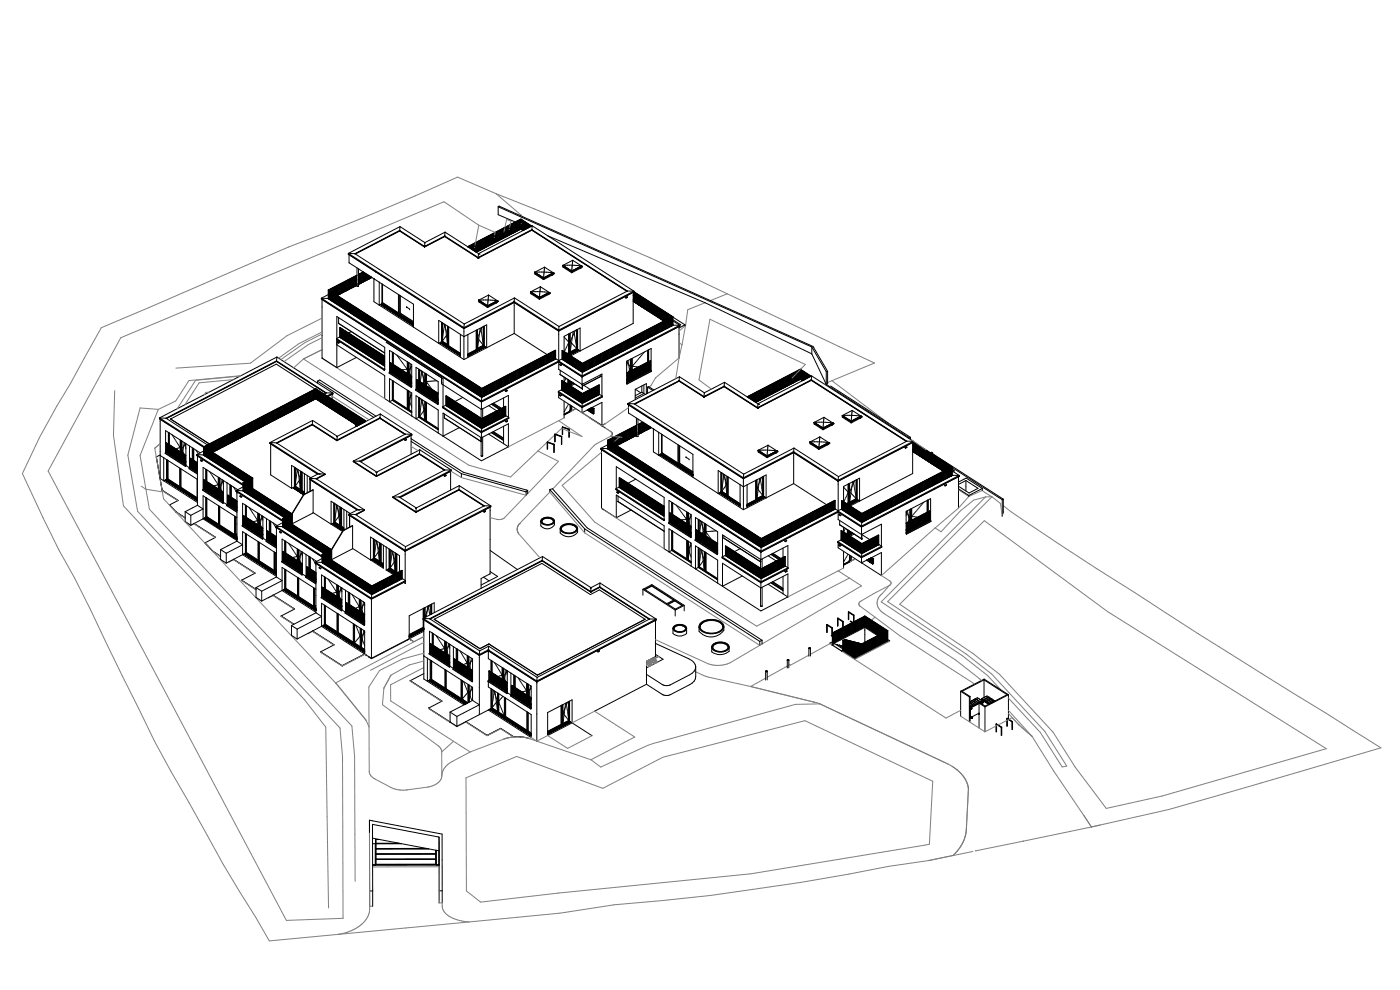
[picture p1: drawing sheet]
<svg xmlns="http://www.w3.org/2000/svg" width="297mm" height="210mm" viewBox="0 0 297 210" stroke-linecap="round" stroke-linejoin="round" font-family="sans-serif">
<!-- layer: 010 Aussenwnde -->
<g fill="none" stroke="#000" stroke-width=".21">
<path d="M79.4 59.2l-.1 4.8M80.5 59.9v4.8l.5-.3v-4.2M105.7 43.9l66.5 29.7M105.7 43.9l.2-.2 66.6 29.8 3.1 5.3M105.7 43.9v1.6l3.6 1.6M116.2 50l33.4 14.2 22.6 10.9M80.5 64.7h.1M98.4 71.4l-.7-.5v4.9M99.3 75.8v-4.8l-.9 .4v4.9M141.3 67l-.1 .1M141.5 66.9l-.1 .1M141.7 66.8l-.1 .1"/>
<path d="M141.7 67.3h-.1M141.8 67.2l.1 .1M141.8 67.2v.3M141.8 67.2v.1M141.9 66.7l-.1 .1M142 67.4h.1M142.3 67.5l.1 .1M142.5 67.7h.1M142.7 67.8l1.7 1.1-.2 .1M142.7 67.3l2.6 1.6M145.3 68.9v.2M145.3 68.9l-1.2 .7"/>
<path d="M172.2 73.6l3.1 5.2M172.2 73.6v1.5M172.2 75.1l3.1 6.4M175.3 78.8v2.7M175.6 78.8v2.6l-.3 .1M175.6 78.8h-.3M34 96.6h.1M34 96.6v4.9M34.7 97.1v4.9l.6-.3v-4.2M67.3 80.9l.5-.3 12 7.7M67.3 80.9l12 7.6M67.3 80.9v.4"/>
<path d="M87.2 93.1l11.1 7.1 13.6 3.8M87.2 93.6l10.7 6.9M136.2 81.9v1.3M136.2 83.2l-1.4 .7M136.2 83.2l.4 .3M137.4 82.1l.2-.1 1.1 .7M137.4 82.1l1.1 .7M137.4 82.1v1.3M138.6 91h.1M138.6 91v4.8M139.7 91.7l.1 4.8M139.8 96.5h.1"/>
<path d="M140.3 92.1v4.2l-.5 .2M175.6 81.7l17.1 11.1h-.1M176.2 81.9l16.9 10.9M193.1 92.8v.4M193.1 92.8l-.3 .2M196.8 96.4h-.1M197 96.5h-.1M197 96.2l-.1 .1M197.3 96.4h-.2M197.3 96.1l-.2 .1M197.4 96.1l.2-.2 .3 .2M197.5 96.2l-.1 .1"/>
<path d="M197.9 96.1v.2M197.9 96.5v.7M197.9 96.1l-.3 .1M197.9 96.5v.1M197.9 96.3l14.9 9.6M197.9 96.3h.1M198 96.6l.2 .1M198.3 96.8l.1 .1M198.5 96.9l.1 .1M198.7 97.1h.1M198.8 97.6l-.1 .1M198.9 97.6h.1"/>
<path d="M198.9 97.2l.1 .1M199.1 97.7l.2 .1M199.1 97.3l.2 .1M199.4 97.8l.1 .1M199.4 97.5l.1 .1M199.6 98h.1M199.6 97.6l.1 .1M199.8 98.1l.1 .1M199.8 97.8l.1 .1M200 98.2l.2 .1M200 97.9l.2 .1M200.3 98.4l.1 .1"/>
<path d="M200.3 98.1h.1M200.5 98.5l.1 .1M200.5 98.2l.1 .1M200.7 98.7l.1 .1M200.7 98.3l.1 .1M200.9 98.8l.1 .1M200.9 98.5l.1 .1M201.1 99h.2M201.1 98.6l.2 .1M201.4 99.1l.1 .1M201.4 98.8l.1 .1M201.6 98.9l.1 .1"/>
<path d="M201.6 99.3h.1M201.7 99.3h.1M201.8 99.4h.1M201.8 99.1h.1M202 99.5l.4 .3M202 99.2l10.6 6.8M202.4 99.8v.4M202.4 99.8l-.3 .1M34.8 102h.1M97.9 100.5l13.7 3.8M97.9 100.5v.8M111.6 104.3v.8"/>
<path d="M111.9 104v.7M111.9 104l-.3 .3M116.6 103.8l.6-.1 7.4 8.3 37.1 23.8M116.6 103.8l7.4 8.4M116.6 103.8v.6M124 112.2l37.2 23.9M124 112.2v.8M157.7 103.2l-.7-.4v4.9M158.5 107.7v-4.8l-.8 .4v4.8M203.3 102.3l1.7-.9 3.4 2.2M203.3 103.7l2.2 1.4M204.9 101.9l2.6 1.7-1.9 1-2.3-1.5"/>
<path d="M204.9 101.9v2.3M204.9 101.9l-1.6 .9M205.5 105.1v.2M208.4 103.6v.4M208.4 103.6l-2.9 1.5M212.8 105.9v2.7l-.2 .9v-3.5M212.8 105.9l-.2 .1M90 139.2l-.1 4.8M90.7 139.6v4.9M161.2 136.1v.8M161.7 135.8v.8M161.7 135.8l-.5 .3"/>
<path d="M176.1 136.4l.4 .3M176.1 136.4v.1M176.5 136.7v.1M176.6 136.2l-.5 .2M176.8 136l-.1 .1M177.1 135.9l-.2 .1M177.3 135.8l-.2 .1M177.5 135.7h-.1M177.8 135.5l-.2 .1M178 135.4l-.1 .1M178.3 135.3l-.2 .1M178.5 135.2h-.1"/>
<path d="M178.6 138l2.7 1.8M178.6 138v.2M178.8 135l-.2 .1M178.8 137.9l-.2 .1M179 134.9l-.2 .1M179 137.8l-.1 .1M179.1 137.8l.1 .1M179.2 134.8l-.1 .1M179.3 137.9l.1 .1M179.5 134.6l-.2 .1M179.5 138.1h.1M179.7 134.5l-.1 .1"/>
<path d="M179.7 138.2l.2 .1M179.9 138.3l.2 .1M180 134.4l-.2 .1M180.2 138.5h.1M180.2 134.3l-.1 .1M180.4 138.6l.1 .1M180.5 134.1l-.2 .1M180.6 138.7l.1 .1M180.7 134l-.2 .1M180.8 138.9h.1M180.9 133.9l-.1 .1M181 139l.1 .1"/>
<path d="M181.2 133.8h-.2M181.2 139.1l.1 .1M181.3 139.8v.1M181.4 133.6l-.1 .1M181.6 139.1l-.2 .1M181.7 133.5l-.2 .1M181.8 139l-.1 .1M181.9 133.4l-.1 .1M182.1 138.9h-.2M182.2 133.3h-.2M182.3 138.7l-.1 .1M182.4 133.1l-.2 .1"/>
<path d="M182.6 138.6l-.2 .1M182.6 133l-.1 .1M182.8 138.5l-.1 .1M182.9 132.9l-.2 .1M183.1 138.4h-.2M183.1 132.8h-.1M183.3 138.2l-.2 .1M183.4 132.6l-.2 .1M183.5 133.1v3.1M183.5 136.3v.5M183.5 133.1l2.7 1.7M183.5 133.1l-7 3.6"/>
<path d="M183.5 132.6h.1M183.5 138.1l-.1 .1M183.7 132.7l.2 .1M183.8 138l-.2 .1M184 132.8l.1 .1M184 137.8l-.1 .1M184.2 133l.1 .1M184.3 137.7l-.2 .1M184.4 133.1l.1 .1M184.5 137.6l-.1 .1M184.6 133.3l.1 .1M184.8 137.5l-.2 .1"/>
<path d="M184.8 133.4l.2 .1M185 137.3l-.2 .1M185.1 133.6h.1M185.2 137.2l-.1 .1M185.3 133.7l.1 .1M185.5 137.1l-.2 .1M185.5 133.8l.1 .1M185.7 134l.1 .1M185.7 137h-.1M185.9 134.1l.2 .1M186 136.8l-.2 .1M186.2 134.3h.1"/>
<path d="M186.2 136.7l-.1 .1M186.3 134.9l.2 .1M186.4 134.4l.1 .1M186.5 136.6l-.2 .1M186.5 135.1l.2 .1M186.6 134.5l.1 .1M186.7 136.5h-.2M186.8 135.2l.1 .1M186.8 134.7l.1 .1M186.9 136.3l-.1 .1M187 135.4l.2 .1M187 134.8l.2 .1"/>
<path d="M187.2 136.2l-.2 .1M187.3 135h.1M187.3 135.5l.1 .1M187.4 136.1l-.1 .1M187.5 135.7l.2 .1M187.5 135.1l.1 .1M187.7 136h-.2M187.8 135.8v.1M187.8 135.3h.1M187.9 135.4h.1M188 135.4v.1M188.1 135.5h.1"/>
<path d="M188.2 135.6h.1M188.3 135.7l.4 .2M188.7 135.9v.1M188.7 135.9l-7.4 3.9M90.7 144.5h.1M91.3 140v4.2l-.6 .3M203.8 146.6l1.8 1.2M203.8 146.6l5-2.5 5.1 3.3M203.8 146.6v5.3M205.6 147.8v5.3M205.8 147.7l-.2 .1M205.8 147.7v5.3"/>
<path d="M207.7 149.1l1.3 .9M207.7 149.1v5.3M208.8 144.2l-4.7 2.4 1.7 1.1M208.8 144.2l4.8 3.2-4.6 2.4-1.1-.7h-.2M208.8 144.2v3.7M209 150v5.2M213.9 147.4l-4.9 2.6M213.9 147.4v5.1M213.9 152.6h.1M78.4 174l15.4 2.9v12.1M78.4 174v15M78.4 174v2.7"/>
<path d="M79.6 179v4.5M79.7 178.1v.8M79.7 178.9v1.1M79.7 180h.1M79.7 178.9l5.5 .1M79.7 178.8v.1M80.6 178.1h-.9v.9h-.7M84.6 178.9h-4.9M85 178.9h-5.3M90.4 180h-10.7M93.1 177.6l.1 11.4M93.1 177.6v6.3"/>
<path d="M93.1 177.6l-14.1-2.7 .1 14.1M78.4 189v3.2M79.1 189h-.7M79.1 189v3.2M79.7 180.1v1M79.7 181.2v1M79.7 182.3v1M79.7 182.3h12.7M79.7 180.1h.1M79.7 181.1h.1M79.7 181.2h.1M79.7 182.2h.1"/>
<path d="M79.7 182.3h.1M79.7 183.3h.1M79.7 181.2h12.7M79.7 180.1h11.3M92.4 181.2h.1M92.4 182.3h.1M92.4 182.3v1h-12.7M92.4 180.3v.8h-12.7M92.4 181.2v1h-12.7M92.5 180.4v3.1M93.1 183.4h-14.1M93.1 183.5h-14.1"/>
<path d="M93.2 189v2.5M93.8 189v2.5M93.8 189h-.6"/>
</g>
<!-- layer: 035 Decken -->
<g fill="none" stroke="#000" stroke-width=".21">
<path d="M125.1 88.7l2.7 1.6M127.8 90.3l-.1 .1M127.8 90.2v.1M78.9 139.6v.1M86.4 135.7h.1M86.6 135.6l-7.8 4.1-.6-.4M82.9 143.4h.1M89.7 146.2l.2 .1M90.9 146.9h.1M91.2 150.4v.1M92.9 148.2h.1M93 148.3h.1"/>
<path d="M93 151.6h.1M93.5 151.9v.1M93.7 152v.1M79 177.8l14.1 2.7"/>
</g>
<!-- layer: 011 Aussenwnde Dmmung -->
<g fill="none" stroke="#000" stroke-width=".21">
<path d="M74 54v1.7l13.7 8.8v4.9l-8.4-5.4M68.3 63.5v12.5l3.2 2M71.5 71.8v-4.7l10.1 6.6v4.7M71.5 72v6M71.5 73.2l10.1 6.5v4.9l5.7 3.6M72.3 71.5l-.1 .1M72.5 71.4l-.1 .1M72.7 71.3h-.1M73 71.2h-.2M73.2 71l-.1 .1M73.4 70.9l-.1 .1M73.6 70.8l-.1 .1"/>
<path d="M73.8 70.7l-.1 .1M74.5 70.3l-.5 .3M75.6 75.8l-4.1 2.2M80.9 64.5l6.8 4.4M81.1 60.3v3.9M81.1 64.5l-.2 .1M81.2 64.2l3.3 2.2M81.2 60.3v3.9M81.2 64.2h-.1M81.2 64.6l-.2 .1M81.3 64.7l-.2 .1M81.4 64.7l-.2 .1"/>
<path d="M81.5 64.8l-.2 .1M81.6 64.8l-.2 .1M81.6 78.4h.1M81.6 64.9l-.2 .1M81.7 64.9l-.2 .1M81.8 65l-.2 .1M81.9 65l-.2 .1M81.9 72.6l12.1 7.7v5.9M82 65.1l-.2 .1M82.1 65.2l-.2 .1M82.2 65.2l-.2 .1M82.3 65.3l-.3 .1"/>
<path d="M82.3 65.3l-.2 .1M82.4 65.4l-.2 .1M82.5 65.4l-.2 .1M82.6 79.1l4.7 3.1M82.6 65.5l-.2 .1M82.7 65.5l-.2 .1M82.8 65.6l-.2 .1M82.8 78.9l-.2 .2M82.8 65.6l-.2 .2M82.9 65.7l-.2 .1M83 78.8l-.1 .1M83 65.8l-.2 .1"/>
<path d="M83.1 65.8l-.2 .1M83.2 65.9l-.2 .1M83.2 78.7l-.1 .1M83.2 74.7v2.5M83.3 74.7v2.5M83.3 65.9l-.2 .1M83.3 78.7l.1 .1M83.4 66l-.2 .1M83.4 74.8v2.5M83.4 77.4v1.2M83.4 78.6h.1M83.4 78.5v.1"/>
<path d="M83.4 78.7l-.1-.1 .1 .2M83.5 66l-.2 .1M83.5 78.6l.1 .1M83.5 78.8l.1 .1M83.5 78.7l.1 .1M83.5 78.8l.1 .1h-.1M83.5 66.1l-.2 .1M83.6 66.1l-.2 .2M83.6 78.6h.1M83.7 66.2l-.2 .1M83.7 78.7l.2 .1M83.7 78.9l.2 .1"/>
<path d="M83.7 78.8l.2 .1M83.7 78.9l.2 .2-.2-.1M83.8 66.3l-.2 .1M83.9 78.5h-.1M83.9 66.3l-.2 .1M84 78.9l.1 .1M84 79h.1M84 79.1l.1 .1M84 66.4l-.2 .1M84.1 66.4l-.2 .1M84.1 78.5h-.1M84.1 79.1h-.1l.1 .1"/>
<path d="M84.1 66.5l-.2 .1M84.2 75.3l.1 .1M84.2 79l.1 .1M84.2 79.2l.1 .1M84.2 79.1l.1 .1M84.2 79.2l.1 .1h-.1M84.2 66.5l-.2 .1M84.3 78.5h-.1M84.3 66.6l-.2 .1M84.3 75.5l.1 .2M84.4 79.2l.1 .1M84.4 79.3l.1 .1"/>
<path d="M84.4 79.4l.1 .1-.1-.1M84.4 66.7l-.2 .1M84.4 78.5h.1M84.5 66.7l-.2 .1M84.5 75.8l.1 .2M84.5 78.5h.1M84.5 62.5v3.9l-3.4-2.2M84.6 66.8l-.2 .1M84.6 79.3l.1 .1M84.6 79.4l.1 .1M84.6 79.6h.1M84.6 78.5h.1"/>
<path d="M84.7 66.8l-.2 .1M84.7 66.7l-3.7-2.3 6.7 4.3M84.7 62.6v4.1M84.7 76.1l.1 .1M84.7 78.5h.1M84.7 79.6l-.1-.1 .1 .1M84.8 66.9l-.3 .1M84.8 66.9l-.2 .1M84.8 66.6l2.9 1.9M84.8 66.6l-.1 .1M84.8 62.7v3.9M84.8 79.5h.2"/>
<path d="M84.8 79.6l.2 .1M84.8 79.5l.2 .1M84.8 79.7l.2 .1-.2-.1M84.9 76.3l.1 .2M84.9 66.4l2.8 1.9M84.9 66.4l2.8 1.8M84.9 62.7v3.7M84.9 67l-.2 .1M85 78.5h-.1M85 67l-.2 .1M85.1 79.6l.1 .1M85.1 79.8l.1 .1"/>
<path d="M85.1 79.7h.1M85.1 76.6l.1 .1M85.1 67.1l-.2 .1M85.2 67.2l-.2 .1M85.2 78.4h.1M85.3 67.2l-.2 .1M85.3 79.7l.1 .1M85.3 79.8l.1 .1M85.3 80l.1 .1M85.3 76.8l.1 .2M85.4 67.3l-.3 .1M85.4 78.4h-.1"/>
<path d="M85.4 80l-.1-.1 .1 .1M85.4 67.3l-.2 .1M85.5 77.1l.1 .2M85.5 79.9l.1 .1M85.5 67.4l-.2 .1M85.6 78.4h-.1M85.6 67.4l-.2 .1M85.7 77.4l.1 .1M85.7 67.5l-.2 .1M85.8 67.5l-.2 .1M85.8 78.4h-.1M85.8 67.8l.2-.1-.2 .1"/>
<path d="M85.9 77.6l.1 .2M85.9 67.6l-.2 .1M86 67.7h-.2M86 78.4h-.1M86.1 77.9l.1 .1M86.1 68l.2-.1-.2 .1M86.1 67.8l-.2 .1M86.2 78.4h-.1M86.2 65.1l.3 .2M86.2 65.1l.1 .2M86.2 67.8l-.2 .1M86.2 78.1l.2 .2-.2 .1"/>
<path d="M86.3 65.1h-.1M86.4 67.9l-.2 .1M86.4 76.7v2.5M86.4 79.3v1.2M86.5 76.8v2.4M86.5 79.4v1.3l-.1-.1 .1 .2-.1-.1M86.5 68l-.2 .1M86.5 65.3l.2 .1M86.6 68l-.2 .1M86.6 76.9v2.4M86.6 79.5v1.3M86.7 68.1l-.3 .1"/>
<path d="M86.7 76.9v2.5M86.7 79.5v1.2M86.7 68.1l-.2 .1M86.8 77v2.4M86.8 65.5l.1 .2M86.8 78.8l.1 .2M86.8 68.2l-.2 .1M86.8 79.8v.1M86.9 79.6l-.1 .1M86.9 78.3l-.2 .2 .1 .2M86.9 79.3v.2M86.9 68.3l-.2 .1"/>
<path d="M86.9 79.1l.1 .2M86.9 79.1v.1M87 78.8l-.1 .2M87 68.3l-.2 .1M87 78.2l-.1 .1M87 78.6v.1M87 78.4v.1M87 79.4l.1 .2M87.1 68.4l-.2 .1M87.1 78.1v.2M87.1 77.9v.1M87.1 78l-.1 .1"/>
<path d="M87.1 77.6v.2M87.2 68.4l-.2 .1M87.2 77.4v.1M87.2 77.3h.1M87.2 77.9v.1M87.3 68.5l-.3 .1M87.3 68.5l-.2 .1M87.3 77.3v.1M87.3 77.3l-4.7-3v4.7M87.3 77.3v4.7M87.3 77.7v.1M87.4 68.6l-.2 .1"/>
<path d="M87.5 68.6l-.2 .1M87.6 68.7l-.2 .1M87.7 68.7l-6.7-4.2-.2 .1 6.9 4.4M87.7 68.8l-.2 .1M87.7 68.8l-.1 .1M87.7 68.9l-.1 .1M88.8 78.3v2.5M88.9 78.3v2.5M89 78.4v2.5M89.3 78.6h.1M89.3 79.8v.2M89.3 78.7l.1 .2"/>
<path d="M89.4 79.6l-.1 .1M89.4 79.3v.2M89.4 79.1v.1M89.5 78.8l-.1 .2M89.5 79.1v.1M89.5 78.7h.1M89.6 79.4l.1 .2M89.6 78.8h.1M89.6 78.9l.1 .2M89.7 79.2v.2M89.7 79.7l.1 .2M89.7 79.5v.2"/>
<path d="M89.7 79.8l.1 .2M89.8 80l.1 .2M90.1 79.1v2.5M90.2 79.2v2.4M90.3 79.3v2.4M90.4 79.3v2.5M90.5 79.4v2.4M93.1 72.8l5.3 3.5 4.8-2.5M93.4 72.7l4.3 2.7M93.5 72.7l.2-.1-.2 .1M93.5 72.6l4.2 2.7h-.1M93.6 72.6l3.3 2.1"/>
<path d="M93.6 72.6l4.1 2.6-.7-.5M93.7 68.3v4.2l-.6 .3M93.7 68.4v4.1M93.7 72.5h.1M93.8 68.4v4M93.8 72.4l1.1 .7M93.8 72.7l-.2 .1M93.8 72.2v.2M93.9 72l-.1 .2M93.9 72.4l1 .7M93.9 68.5v3.9M93.9 72.4h-.1"/>
<path d="M93.9 72.3l-.1 .1M93.9 71.8v.1M93.9 72.8h-.2M93.9 71.5v.2M94 71.3l-.1 .1M94 72.8l-.2 .1M94 72.1l-.1 .1M94 71v.2M94 70.8v.1M94.1 70.5l-.1 .2M94.1 72.9l-.2 .1M94.1 68.6v.1"/>
<path d="M94.1 70.3v.1M94.1 72l-.1 .1M94.1 70v.2M94.1 68.8l.1 .2M94.2 72.9l-.3 .1M94.2 69.8l-.1 .1M94.2 69.5v.2M94.2 71.8l-.1 .1M94.2 69.3v.1M94.2 73l-.2 .1M94.3 69l-.1 .2M94.3 69.1v.2"/>
<path d="M94.3 68.8v.1M94.3 73l-.2 .1M94.3 71.7v.1M94.4 69.4l.1 .2M94.4 73.1l-.2 .1M94.4 68.9l.1 .2M94.5 71.5l-.1 .1M94.5 69.2v.1M94.5 69.7l.1 .2M94.5 73.1l-.2 .1M94.5 69.5v.1M94.5 69.8l.1 .1"/>
<path d="M94.6 71.4l-.1 .1M94.6 70v.2M94.6 73.2l-.2 .1M94.6 70.3v.2M94.6 70l.1 .2M94.6 70.6l.1 .2M94.7 73.2l-.2 .1M94.7 70.9v.2M94.7 71.2l-.1 .1M94.7 71.2v.2M94.7 70.3l.1 .2M94.7 71.5l.1 .2"/>
<path d="M94.8 73.3l-.2 .1M94.8 71.8v.2M94.8 71l-.1 .1M94.8 72.1v.2M94.8 72.4l.1 .1M94.8 73.4l-.2 .1M94.8 70.6v.4M94.9 72.7v.1M94.9 72.9v.2M94.9 73.4l-.2 .1M94.9 69.2v3.9M95 69.2v4.1l-1.3-.8"/>
<path d="M95 73.5l-.2 .1M95.1 73.5l-.2 .1M95.1 73.4l2.6 1.6M95.1 69.3v4.1M95.2 73.6l-.2 .1M95.2 73.4h-.1M95.2 73.4l2.5 1.5M95.2 69.3v4.1M95.3 73.6l-.2 .1M95.4 73.7l-.2 .1M95.4 74l.2-.1-.2 .1M95.5 73.8l-.2 .1"/>
<path d="M95.7 73.9l-.2 .1M95.8 74l-.2 .1M95.9 74l-.2 .1M96 74.1l-.2 .1M96.1 74.1l-.3 .1M96.1 74.2l-.2 .1M96.2 74.2l-.2 .1M96.3 74.3l-.2 .1M96.4 74.4l-.2 .1 .2-.1M96.5 74.4l-.2 .1M96.6 74.5l-.2 .1M96.7 74.6l-.2 .1"/>
<path d="M96.8 74.6l-.2 .1M96.9 74.7l-.2 .1M96.9 74.7h.1M97 74.7l-.2 .1M97.1 74.8l-.2 .1M97.2 74.9l-.2 .1M97.3 74.9l-.2 .1M97.3 75l-.2 .1M97.4 75l-.2 .1M97.5 75.1l-.2 .1M97.6 75.1l-.2 .1M97.7 70.9l-4.6-2.9v4.8"/>
<path d="M97.7 75.2l-.2 .1M97.7 75.4h.1M98.4 69.7v1.7M99.3 71l3.9-2.1v4.9M99.3 75.2l.2 .2M99.4 75.2l.2 .1M99.5 75.1l.2 .2M99.6 75.1l.2 .1M99.7 75l.2 .2M99.8 75l.2 .1-.7 .4M99.9 74.9l-.6 .4 .1 .1M99.9 74.9l.1 .1"/>
<path d="M100 75l.1 .1M100 74.9l.2 .1h-.1M100.1 74.8l-.2 .1M100.1 74.8l.2 .2-.1-.1M100.2 74.8l.2 .1-.2-.1M100.3 74.7l.2 .2M100.5 74.9l-.5 .1M100.5 74.7l.1 .1M100.6 74.6h.1M100.7 74.8l-.2-.2 .2 .2M100.8 74.6l-.1-.1 .1 .1M101 74.5l-.1-.1 .2 .2"/>
<path d="M101 74.2l-1.7 .9M101 70.1v4.1M101 74.2h.1M101.1 74.6l-.6 .3M101.1 70v4.2M101.1 74.2l-1.8 .9M101.1 74.3l.2 .2M101.2 74.5l-.2-.1 .1 .1-1 .4M101.2 74.3l.2 .1zM101.2 70v4.1l1.5-.7M101.3 69.9v4M101.3 73.8v.1"/>
<path d="M101.4 73.5l-.1 .2M101.4 74.3l.1 .1-.2-.2-.5 .3 .2 .1-.2-.1-.7 .3M101.4 74.2l.1 .1M101.4 74.2l.2 .1M101.4 71.5v.3M101.4 73.2v.2M101.4 72.9v.2M101.5 71.9v.1M101.5 72.6v.2M101.5 72.3v.2M101.5 71.2v.1M101.5 74.3l-.4 .3"/>
<path d="M101.6 74.2h.1M101.6 71.7v.2M101.6 71.5v.1M101.6 74.1l.1 .1M101.7 74.1l-2.4 1.4M101.7 74l.1 .1zM101.7 72.1l-.1-.1-.1 .2M101.7 70.9l-.1 .1M101.7 71.2l-.1 .1M101.7 74.1l.1 .1M101.7 70.9v.2M101.7 72.2l.1 .1"/>
<path d="M101.8 74h.1M101.8 70.3v.2M101.8 70.6l-.1 .1v-.1M101.8 70v.2M101.8 72.4l.1 .1M101.9 69.7l-.1 .2M101.9 70.3l-.1 .1M102 72.5v.1M102 69.6v.2M102 73.9l.1 .1M102 70v.1M102 73.8l.2 .2z"/>
<path d="M102.1 69.9v.1M102.1 70.1v.2M102.1 72.7l.1 .1M102.1 70.4l.1 .1M102.1 74l-.5 .3M102.2 70.6v.2M102.2 69.7l-.1 .1M102.2 70.9v.1M102.2 72.9l.1 .1M102.2 73.8l-.9 .5M102.2 73.8h-.1l.2 .1M102.2 73.7l.2 .2-.1-.1 .5-.3-1 .6"/>
<path d="M102.2 71.1l.1 .2M102.3 71.4v.1M102.3 69.4l-.1 .1M102.3 71.6v.2M102.3 73.8h-.1M102.3 73.7l-.4 .2 .1 .2-.1-.2-.6 .3M102.3 73.7l.2 .1M102.4 71.9v.1M102.4 73v.1M102.4 72.1v.2M102.4 72.4l.1 .1M102.4 73.7l.1 .1"/>
<path d="M102.4 73.6l.2 .2-.5 .2M102.5 72.6v.2M102.5 73.2l.1 .1M102.5 72.9v.1M102.5 73.3l-1.2 .6M102.5 69.3v4M102.5 73.3h.1M102.5 73.1l.1 .2M102.6 69.3v4M102.6 73.3l-1.3 .6M102.6 73.6l.1 .1-.1-.1M102.6 73.5l.1 .1"/>
<path d="M102.6 73.5l.2 .1M102.7 73.3v.1M102.7 69.2v4.2M102.7 73.4l.5 .4M102.7 73.4l-3.4 1.9M102.7 73.5l-.4 .2M102.9 73.6l-.3 .1-.2-.1M103 73.6l-3.7 1.9M109.1 64.2v6.5M118.5 70.2v6.3M118.5 76.8v1.5l5 3.2M119.7 74.7v1.5"/>
<path d="M119.7 71.5l.1 .1M119.7 75.4h.1M119.7 75.6h.1M119.7 75.6v.3M119.7 75.3h.1M119.7 74.7h.1M119.7 75.5h.1M119.8 74.5l-.1 .1M119.8 75.8h.1M119.8 75.7h.1M119.8 75.7v.1M119.8 71.7l.1 .1"/>
<path d="M119.8 75.6h.1M119.8 75.6v.1M119.9 74.2l-.1 .2M119.9 75.2l-.1 .1M119.9 75.4h-.1M119.9 75.3h-.1M119.9 75.8h-.1M119.9 75.5l-.1 .1M119.9 76.1h-.1M119.9 75.5h-.1M120 71.8v.1M120 75.6h.1"/>
<path d="M120 75.7h.1M120 75.4h.1l-.1 .1M120 75.5h.1M120 73.9v.2M120.1 72l.1 .1M120.1 75.5l-.1 .1M120.1 75.5v.1M120.1 75.4h.1M120.1 75.6h.1M120.1 75.1h-.1M120.1 75.2l-.1 .1M120.1 75.1l-.1 .1"/>
<path d="M120.1 75.5h.1M120.1 75.7h-.1M120.1 76h-.1M120.2 73.6l-.1 .2M120.2 75.5h.1M120.2 75.4h.1M120.2 75.3h.2h-.2M120.2 75h.1M120.2 72.1l.1 .1M120.3 75.1h-.1M120.3 75.4l-.1 .1M120.3 75.5l-.1 .1"/>
<path d="M120.3 75.3l-.1 .1M120.3 73.3l-.1 .2M120.4 75.1l-.2 .1M120.4 75.8l-.2 .1M120.4 72.3l.1 .1M120.4 75.3l.2 .1zM120.5 75.2h-.1M120.5 73l-.1 .2M120.5 75.2l-.1 .1M120.5 75.2l.1 .1M120.5 75.2h.1M120.5 72.4l.2 .2-.2 .3"/>
<path d="M120.6 75.3h-.1M120.6 75.4h-.2M120.6 75.7l-.2 .1M120.6 75.1l2-1 .2 .2-2 1M120.6 74.8l-.3 .2M120.6 70.8v4M120.6 74.8l.1 .1M120.7 75.3h.1M120.7 70.8v4.1M120.7 74.9l-.3 .1M120.7 75.1l.2 .1M120.7 75.3v.1"/>
<path d="M120.8 70.8v4.1M120.8 75.1h.1M120.8 74.9l-.3 .2M120.8 75.6l-.1 .1M120.8 75.1l.2 .1M120.9 75l.3 .1M121 70.7v4M121 74.5v.2M121 75.1h.2M121 75.5l-.1 .1M121 74.2v.2M121.1 74l-.1 .1"/>
<path d="M121.1 74.9l.2 .1zM121.1 73.7v.1M121.1 72.1l-.1 .3 .1 .2M121.1 73.4v.2M121.2 72.7l.1 .1M121.2 73.1v.2M121.2 72.8v.2M121.3 71.8l-.1 .2M121.3 72.5v.2M121.3 72.8l.1 .1M121.3 72.2v.2M121.4 71.9l-.1 .2"/>
<path d="M121.4 74.9h.1M121.4 75l-.2-.1v.2M121.4 74.8h.1M121.4 71.5l-.1 .2M121.4 71.6v.2M121.4 71.3v.2M121.5 73v.1M121.5 71.1v.1M121.5 70.8v.1M121.5 71.2v.2M121.6 70.5l-.1 .1M121.6 74.7l.2 .1"/>
<path d="M121.6 70.3v.1M121.6 73.1l.1 .1M121.7 74.6h.2M121.7 70.9l-.1 .2M121.7 74.6v.2l-.2-.1M121.7 74.6l.3 .1M121.7 73.3l.1 .1M121.7 70.3h.1M121.8 70.4v.1M121.8 70.6v.2M121.8 70.6l-.1 .2M121.9 70.9v.1"/>
<path d="M121.9 74.5l.1 .1M121.9 73.4l.1 .1M121.9 71.1v.2M121.9 71.4l.1 .1M122 70.3l-.1 .2M122 71.6v.2M122 73.6l.1 .1M122 71.8v.2M122 74.5h.1M122.1 74.4v.1M122.1 72.1v.1M122.1 70.1l-.1 .1"/>
<path d="M122.1 74.4l.2 .1M122.1 72.3v.2M122.1 72.6l.1 .1M122.2 73.7v.1M122.2 74.4l.1 .1M122.2 72.8v.2M122.2 73.1l.1 .1M122.3 74.4h.1M122.3 73.3v.2M122.3 73.9l.1 .1M122.3 73.6v.1M122.3 73.9l-1.3 .7"/>
<path d="M122.3 70v3.9M122.4 73.8v.2M122.4 74l-1.4 .7M122.4 69.9v4.1M122.4 74.4l-.1 .1M122.5 69.9v4.1l-1.6 .9v-4.2M122.5 69.9v4.2M122.5 74.1l.6 .3M122.5 74.1l-1.9 1M122.5 74.4l-.1-.1 .1 .1M122.5 74.3l-.1 .1M122.5 74.3v-.1l.1 .1"/>
<path d="M122.6 74.3h.1M122.6 74.2l-1.9 1M122.7 74.3l-.3 .1M123.1 74.4v-4.8l-3.4 1.7v3.3M123.1 74.4l-2 1.1M123.5 79.9v1.6M132.9 76.8l.1 .1M133 77.3v.2M133 79.6l-.1 .2M133 77v.2M133.1 76.8l-.1 .1M133.1 77v.1"/>
<path d="M133.1 79.5h.1M133.1 76.5v.1M133.2 77.1l.1 .1M133.2 76.5v.1M133.3 76.7v.1M133.3 79l-.1 .2M133.3 76.9v.2M133.3 77.3l.1 .3M133.3 77.2l.1 .1M133.4 78.7l-.1 .2M133.4 77.6v.2M133.5 77.9v.2"/>
<path d="M133.5 77.5v.1M133.5 78.1v.2M133.5 78.4l.1 .1M133.5 78.4v.2M133.6 78.6v.2M133.6 77.6l.1 .1M133.6 79.1l.1 .2M133.7 78.1l-.1 .2M133.7 79.4v.1M133.7 77.8v.2M133.7 79.6l.1 .2M133.7 76.2v2.5"/>
<path d="M133.7 78.8v1.2M133.8 79.9v.1M133.8 76.2v2.5M133.8 78.8v1.2M133.9 76.1v2.5M133.9 78.7v1.4M134.1 76v2.5M134.1 78.6v1.3l.2-.1M134.3 77.5l-.2 .2h.2M134.3 79.7l-.2 .1M134.3 79.9l-.2 .1h.2M134.3 62v6.6"/>
<path d="M134.3 77.7h.2M134.5 77.3l-.2 .1M134.5 79.6l-.1 .1M134.5 79.8l-.1 .1M134.5 79.7h-.1M134.6 77.7l.1 .1M134.7 77l-.1 .2M134.8 77.8h.1M134.8 79.5h-.2M134.8 79.6l-.2 .2 .2-.1M134.8 79.5l-.2 .1M134.9 76.8l-.1 .1"/>
<path d="M135 77.8h.1M135 79.3l-.1 .1M135 79.5l-.1 .1h.1M135 79.4l-.1 .1M135.1 76.5l-.1 .2M135.2 77.8h.1M135.3 79.2l-.2 .1M135.3 79.4l-.2 .1M135.3 79.3l-.2 .1M135.3 79.5h-.2M135.3 76.3l-.1 .1M135.5 79.1l-.2 .1"/>
<path d="M135.5 79.3l-.2 .1 .2-.1M135.5 79.2h-.2M135.5 76l-.1 .2M135.6 77.9h.1M135.7 79h-.1M135.7 79.1l-.1 .2 .1-.1M135.7 79l-.1 .1M135.8 75.8l-.2 .1M135.8 77.9h.2M136 75.5l-.2 .2M136 78.8l-.2 .1M136 79l-.2 .1"/>
<path d="M136 78.9l-.2 .1M136 79.1l-.2 .1M136.1 78h.1M136.2 75.3l-.2 .1M136.2 78.7l-.1 .1M136.2 78.9l-.1 .1h.1M136.2 78.8l-.1 .1M136.3 78h.1M136.4 75l-.1 .2M136.5 78.6l-.2 .1M136.5 78.8l-.2 .1M136.5 78.7h-.2"/>
<path d="M136.6 78h.1M136.6 74.8l-.1 .1M136.7 78h.1M136.7 74.7h.1M136.7 78.5h-.1M136.7 78.6l-.1 .2M136.7 78.5l-.1 .1M136.7 78.7l-.1 .1M136.8 78.1h.1M136.9 78.1h.1M137 78.3l-.2 .1M137 78.5l-.2 .1h.2"/>
<path d="M137 78.4l-.2 .1M137.1 78.1h.1M137.2 78.2l-.2 .1M137.2 78.4l-.2 .1M137.2 78.3l-.2 .1M137.2 78.5h-.2M137.3 78.1h.1M137.4 78.1l-.1 .1M137.4 74.3v2.5M137.4 76.9v1.2M137.4 78.1h.1M137.4 78.3l-.1 .1 .1-.1"/>
<path d="M137.5 74.3v2.5M137.6 78.2h.1M137.6 74.2l-.1 2.5M137.6 76.8v1.4M137.6 74.2v2.5M137.6 78.2l-.1 .1M137.6 78.2l.1 .1M137.8 78.4l.1 .1M138 78.5l.1 .1M138.1 78.6l.1 .1M138.1 78.6v-4.7l-5.2 2.7v4.7M138.2 78.7l-5.2 2.7"/>
<path d="M138.2 78.7l-5.2 2.8M144.1 69.3v6.6M34 88.9v7.7l7.9 5.1M35.1 96.1l4.3 2.9M35.1 96.1l4.3 2.7M35.1 96v-4.7l7.4 4.8M35.3 96l-.2 .1M35.5 95.8l-.1 .1M35.5 97.6v4.1M35.6 97.6v4M35.6 97.7v3.9M35.7 95.7l-.2 .1"/>
<path d="M35.7 91.7v2.5M35.8 91.7v2.5M35.8 94.3v1.3M35.8 95.6l.1 .2M35.8 95.6l.1 .1M35.9 91.8v2.5M35.9 94.4v1.2M35.9 95.6h.1M35.9 91.9v2.4M36 95.6l.1 .1M36 95.7h.1M36.1 95.5h-.1"/>
<path d="M36.1 95.9l-.1-.1 .1 .1M36.2 95.7l.1 .1M36.2 95.9l.1 .1M36.2 95.8l.1 .1M36.2 95.9l.1 .2M36.3 95.5h-.1M36.4 95.9h.1M36.4 95.9l.1 .1M36.5 92.2h.1M36.5 95.4h-.1M36.5 96.1l-.1-.1 .1 .2M36.6 92.4l.1 .1"/>
<path d="M36.6 96l.1 .1M36.6 96.1l.1 .1M36.7 95.4h-.1M36.7 96.3l-.1-.1 .1 .1M36.7 92.6l.2 .2M36.8 96.1l.1 .1M36.8 96.3l.1 .1M36.8 96.2l.1 .1M36.8 96.3l.1 .2M36.9 95.3h-.1M36.9 92.9l.1 .2M36.9 95.3h.1"/>
<path d="M37 96.3l.2 .1M37 96.4h.2M37 95.3h.1M37.1 93.2l.1 .2M37.2 95.2l-.1 .1M37.2 96.5h-.2l.2 .1M37.2 96.4l.2 .1M37.2 96.6l.2 .1M37.2 96.5l.2 .1M37.3 93.5l.1 .1M37.4 95.2h-.1M37.5 96.6h.1"/>
<path d="M37.5 96.6l.1 .1M37.5 93.7l.1 .2M37.6 95.1l-.1 .1M37.6 96.8l-.1-.1 .1 .2M37.6 94l.1 .2M37.7 96.7l.1 .1M37.7 96.9h.1M37.7 96.8h.1M37.7 96.9l.1 .1M37.7 95.1h-.1M37.8 94.3l.1 .2M37.9 96.8l.1 .1"/>
<path d="M37.9 96.9l.1 .1M37.9 95l-.1 .1M38 94.6l.2 .3-.2 .1M38 97.1l-.1-.1 .1 .2M38.1 97h.1M38.1 97l.1 .1M38.1 99.3v4l-2.5-1.7M38.2 97.2l-.1-.1 .1 .2M38.2 93.3v2.5M38.2 99.4v4M38.3 93.4v2.4M38.3 97.3l.1 .1"/>
<path d="M38.3 99.4v4M38.4 99.5v3.9M38.4 93.5v2.4M38.4 96v1.4M38.4 97.4h.1M38.5 97.3l.1 .1M38.5 93.5v2.5M38.5 96.1v1.2M38.6 97.2l-.1 .1M38.6 97.3h.1M38.6 93.6v2.4M38.6 96.1v1.2"/>
<path d="M38.6 97.3h-.1M38.6 96.9v.2M38.6 96.7v.1M38.6 97.5l-.1-.1 .1 .2M38.6 95l-.1 .1 .1 .3M38.7 95.5l.1 .2M38.7 97.4l.2 .1M38.7 97.6h.2M38.7 97.6l.2 .1M38.8 96l-.1 .1M38.8 94.9l-.1 .1M38.8 95.7v.2"/>
<path d="M38.8 95.8l.1 .2M38.8 95.5v.1M38.9 95.2l-.1 .2M38.9 94.7l-.1 .1M38.9 95v.1M38.9 97.5l.2 .1M38.9 97.6l.2 .1M38.9 94.7v.2M39 96.1v.2M39 94.5v.1M39 94.3v.1M39 94.6v.1"/>
<path d="M39.1 97.8l-.2-.1 .2 .1M39.1 94l-.1 .2M39.1 93.9h.1M39.2 97.6l.1 .1M39.2 97.8l.1 .1M39.2 97.7l.1 .1M39.2 96.6h.1M39.2 97.8l.1 .2M39.2 94.5l-.1 .1M39.2 96.7l.1 .2M39.3 94h.1M39.3 94.1v.2"/>
<path d="M39.3 94.3l-.1 .1M39.3 94.4v.2M39.4 94.7v.2M39.4 98.8v.2M39.4 98.9v.1M39.4 97.8h.1M39.4 97.9h.1M39.4 97.1v.1M39.4 95v.2M39.4 94.2l-.1 .1M39.4 98.8h.1M39.4 98.7l.9 .5"/>
<path d="M39.4 98v.1M39.4 94.1v4.7M40.1 99.3l1.8 1.2M40.1 99.3l1.8 1.3M40.2 94.6v4.7M40.3 99.2l-.2 .1M40.5 99.1h-.1M40.5 99.1l-.1 .1M40.6 99l.2-.1-.2 .1M40.8 95v2.4M40.8 99l.2 .1M40.9 95.1l.1 2.5"/>
<path d="M40.9 97.6v1.4M41 99h.1M41 99h-.1M41 95.1v2.5M41.1 98.9l.1 .1M41.1 95.2v2.4M41.1 97.8v1.1M41.1 98.9h.1M41.2 99.1l-.1-.1 .1 .2M41.3 99l.1 .1M41.3 99.2l.1 .1M41.3 99.1l.1 .1"/>
<path d="M41.3 98.8h.1M41.4 98.8h.1M41.5 99.2h.1M41.5 99.2l.1 .1M41.6 95.5l.1 .1M41.6 99.4l-.1-.1 .1 .2M41.6 98.7h.1M41.7 95.7l.1 .2M41.7 99.3l.1 .1M41.7 99.5l.1 .1M41.7 99.4h.1M41.8 98.6l-.1 .1"/>
<path d="M41.9 96.7v10.5M41.9 96l.1 .2M43.7 99.5v2.5M43.7 99.6v2.4M43.8 99.6v2.5M43.9 99.7v2.4M57.4 94.2v6.5M62.5 99.1v4.2M62.5 99.1v4.1M62.6 99.2v4M62.7 99.2v3.9M62.9 99.4h.1"/>
<path d="M62.9 99.5l.1 .2M63 99.8v.1M63.1 99.8v.2M63.1 99.5v.2M63.2 99.6l.1 .2M63.3 99.9v.2M63.7 99.9v4M63.8 100v4.1M70.5 83.6v1.1M83.2 84.9l-.6 .3v-4.9l4.7 3.1v4.8M83.2 84.9l4.1 2.7M83.2 80.7v4.2"/>
<path d="M83.3 80.7v4.1M83.3 84.8h.1M83.4 80.8v4M83.4 84.8h.1M83.4 84.8l3 1.9M85.5 80.1h.1M85.5 80.1l.1 .1-.1-.1M85.7 80l.1 .1M85.7 80.3h.1M85.7 80.1l.1 .1M85.9 80.2h.2M85.9 80.2l.2 .1"/>
<path d="M85.9 80.4l.2 .1M86.1 80.4l-.2-.1 .2 .2M86.2 80.3l.1 .1M86.2 80.5l.1 .1M86.2 80.4l.1 .1M86.2 80.5l.1 .1h-.1M86.4 80.4v.1M86.4 80.5h.1M86.4 82.7v4l-3-1.9M86.5 82.8v4.1l-3.2-2.1M86.6 87l.7 .5M86.6 82.9v4.1"/>
<path d="M86.6 80.8l.1 .1M86.6 87h.1M86.6 80.8h.1M86.7 86.9l.6 .4M86.7 82.9v4M86.7 80.7h.1M86.7 86.8v.1M86.7 80.6v.1M86.8 86.5l-.1 .2M86.8 86.9l.5 .4M86.8 83v3.9M86.8 86.9h-.1"/>
<path d="M86.8 86.3v.1M86.8 84.5v.4M86.8 80.7l.1 .1M86.8 80.9l.1 .1M86.8 80.8l.1 .1M86.8 80.9l.1 .1h-.1M86.8 86v.2M86.8 85l.1 .2 .1-.2M86.9 85.8l-.1 .1M86.9 85.5v.2M86.9 84.4l-.1 .1M86.9 85.3v.1"/>
<path d="M87 85.3v.2M87 84.8v.1M87 84.5v.2M87 84.2v.1M87 80.9h.2M87 81.1h.2M87 80.9l.2 .1M87.1 84.3l-.1 .2M87.1 85.6v.2M87.1 84.1v.1M87.1 83.8v.2M87.2 83.6l-.1 .1"/>
<path d="M87.2 85.9l.1 .2M87.2 83.3v.2M87.2 92.4v4M87.3 83.9l-.1 .1M87.3 81v.1M87.3 81.1h.1M87.3 80v.2M87.3 86.2v.2M87.3 82h.1M87.3 88.2l6.7 4.3M87.3 83.8h.1M87.3 81.2v.1"/>
<path d="M87.3 82v.2M88.2 82.7l4.7 3.1M88.3 82.6v-4.7l4.7 3.1v4.7M88.4 82.5l-.2 .2M88.6 82.4l-.1 .1M88.8 82.3l-.1 .1M88.8 88.5l4.2 2.7M88.8 88.5l-.5 .3v-4.9l4.7 3.1v4.8M88.8 84.3v4.2M88.9 84.3v4.2M88.9 88.4v.1M88.9 82.3l.1 .1"/>
<path d="M89 88.4l1.1 .7M89 81v1.2M89 84.4v4M89 82.2h.1M89 88.2v.2M89 82v.2M89 88v.1M89 81.8v.1M89 82.3l-.1-.1 .1 .2M89 82.1v.1M89 84.5v3.9M89 88.4h.1"/>
<path d="M89.1 88.3l-.1 .1M89.1 87.7v.2M89.1 87.5v.2M89.1 82.2l.2 .1M89.1 82.4l.2 .1M89.1 82.3l.2 .1M89.1 82.4l.2 .1h-.2M89.1 87.3v.1M89.1 81.1h.1M89.2 88.1l-.1 .1M89.2 87v.2M89.2 81.9l-.1 .1"/>
<path d="M89.2 80.8v.2M89.2 86.8v.1M89.2 80.6v.1M89.2 86.5v.2M89.3 80.3l-.1 .2M89.3 81.8l-.1 .1M89.3 84.6h.1M89.3 86.3v.1M89.3 80.1v.1M89.3 88l-.1 .1M89.3 86v.2M89.3 84.8l.1 .2"/>
<path d="M89.3 85.8v.1M89.4 82.4h.1M89.4 82.5l.1 .1M89.4 82.4l.1 .1M89.4 82.6l.1 .1-.1-.1M89.4 85.5v.2M89.4 87.8l-.1 .1M89.4 85.3v.1M89.4 81.6v.1M89.4 85v.2M89.4 85.1l.1 .2M89.5 84.8v.1"/>
<path d="M89.5 81.5v.1M89.5 87.7l-.1 .1M89.6 85.4v.2M89.6 82.5l.1 .1M89.6 82.6h.1M89.6 82.7l.1 .1M89.6 81.4h.1M89.6 84.9v.2M89.6 87.5v.1M89.7 85.2v.1M89.7 85.7v.2M89.7 85.5v.1"/>
<path d="M89.7 82.8l-.1-.1 .1 .1M89.7 87.3v.1M89.8 86v.2M89.8 81.2l-.1 .1M89.8 80.1v.2M89.8 86l.1 .2M89.8 86.3v.2M89.8 82.6l.1 .1M89.8 82.8l.1 .1M89.8 82.7l.1 .1M89.8 82.8l.1 .1h-.1M89.8 80.4v.2"/>
<path d="M89.8 86.6v.2M89.8 80.7l.1 .2M89.9 86.9v.2M89.9 87.2l-.1 .1M89.9 81v.2M89.9 81l-.1 .1M89.9 87.2v.2M89.9 86.3l.1 .2M89.9 81.3v.2M89.9 87.5v.2M89.9 80.3l.1 .2M90 87.8v.2"/>
<path d="M90 87l-.1 .1M90 88.1v.2M90 82.8h.1M90 83h.1M90 82.8l.1 .1M90 83l.1 .1-.1-.1M90 82.2v.1M90 86.6v.4M90 88.4v.1M90 80.5l.1 .2-.2 .3M90.1 82.4v.2M90.1 88.7v.1"/>
<path d="M90.1 82.7v.2M90.1 88.9v.2M90.1 81.7v1.2M90.1 85.1v4M90.2 85.2v4.1l-1.3-.8M90.3 89.4l2.7 1.7M90.3 81.8v1.4M90.3 85.3v4.1M90.3 89.4h.1M90.3 83.2h.1M90.4 83.2h-.2l.2 .1M90.4 89.3l2.6 1.7"/>
<path d="M90.4 85.3v4M90.5 83.2l.1 .1M90.5 83.3l.1 .1-.1-.1M90.5 89.3l2.5 1.6M90.5 89.3h-.1M90.5 81.9v1.2M90.5 85.4v3.9M90.5 83.1h.1M90.5 83.1l.1 .1M90.6 80.9h-.2l.2 .2M90.6 81.2l.2 .2M90.7 83.2l.1 .1"/>
<path d="M90.7 83.4l.1 .1M90.7 83.3l.1 .1M90.7 83.4l.1 .1h-.1M90.8 80.9h-.2M90.8 81.5l.2 .2M90.9 83.3l.1 .1M90.9 83.4l.1 .1M90.9 83.6l.1 .1M91 80.9h-.2M91 83.6l-.1-.1 .1 .2M91 81.8l.1 .1M91.1 83.5l.1 .1"/>
<path d="M91.1 83.7h.1M91.1 83.6h.1M91.1 83.7l.1 .1-.1-.1M91.1 80.9h-.1M91.2 82l.1 .2M91.3 83.6l.2 .1M91.3 83.8l.2 .1M91.3 83.7l.2 .1M91.3 83.8l.2 .1h-.2M91.3 80.9h-.1M91.4 82.3l.1 .1M91.5 80.8l-.1 .1"/>
<path d="M91.6 83.8h.1M91.6 83.8l.1 .1M91.6 84l.1 .1M91.6 82.5v.1M91.7 84l-.1-.1 .1 .2M91.7 80.8h-.1M91.8 83.9l.1 .1M91.8 84.1l.1 .1M91.8 84l.1 .1M91.8 84.1l.1 .1h-.1M91.8 82.8l.1 .1M91.9 80.8h-.1"/>
<path d="M92 84.1h.1M92 84.2l.1 .1M92 84.1l.1 .1M92 84.2l.1 .2-.1-.1M92 83.1l.1 .1M92.1 80.8h-.1M92.2 84.2l.1 .1M92.2 84.3h.1M92.2 84.4l.1 .1M92.2 83.4l.1 .1M92.3 80.8h-.1M92.3 84.4h-.1l.1 .1"/>
<path d="M92.4 84.3l.2 .1M92.4 84.5l.2 .1M92.4 84.4l.2 .1M92.4 84.5l.2 .1h-.2M92.4 83.7h.1M92.5 80.8h-.1M92.7 80.8h-.1M92.7 84.5l.1 .1M92.7 84.7h.1M92.7 84.7l.1 .1-.1-.1M92.7 84h.1M92.8 84.1h.1"/>
<path d="M92.9 84.6l.1 .1M92.9 84.7h.1M92.9 84.4h.1M93 85.6v.1M93 84.8l-.1 .1M93 85.6l-.1 .2M93.7 80.1v1.3l8.4 5.5M94 92.5v-4.9l8.1 5.3M94 92.5h.1M95.6 100v4M102.1 86.9l5.8-3v4.6M102.1 92.9l5.8-3v4.9"/>
<path d="M102.1 85.3v1.6M102.1 91.7v1.2M103.7 92.1l4.2 2.7M103.7 86.1l1.7 1M104.3 85.7l1.7 1.1M104.4 91.7l2.4 1.5M104.4 85.6l1.7 1.1M104.6 91.6l2.2 1.4M104.6 85.6l1.7 1.1M104.7 91.6l2.1 1.3M104.7 85.5l1.7 1.1M105.5 87.2h.1"/>
<path d="M105.6 87.3l.2 .1M105.9 87.5l.1 .1M106.1 87.6l.1 .1M106.1 86.9l.1 .1M106.2 86.8h.1M106.3 87.8l.2 .1M106.3 87.1l.2 .1M106.3 86.9l.2 .1M106.4 86.7l.1 .1M106.5 86.7h.1M106.6 87.9l.1 .1M106.6 87.2l.1 .1"/>
<path d="M106.6 86.7l.1 .1M106.6 87l.1 .1M106.6 86.8l.1 .1M106.8 88.1h.1M106.8 87.4h.1M106.8 86.9h.1M106.8 87.2h.1M106.8 87h.1M106.8 84.4v2M106.8 86.5v1.6M106.8 90.4v3.7M106.8 93.4l-2.6-1.6 2.6 1.6"/>
<path d="M107.9 94.7v.1M118.5 83.3v1.1l5 3.1M119.7 80v1M119.7 85.1v3.5M119.7 82.1l.1 .1M119.7 82l.1 .1M119.7 82.2v.1M119.7 82.3h.1M119.7 82.1v.1M119.7 80.9v.1M119.8 87.2l-.1 .2M119.8 82.2l-.1 .1"/>
<path d="M119.8 82.1h-.1M119.8 81.7h-.1M119.8 81.8l-.1 .1M119.8 81.7l-.1 .1M119.8 82v.1M119.8 82.5l-.1 .1M119.9 80.6l-.1 .2M119.9 81.9h.1h-.1l.1 .1M119.9 82h.1M119.9 82.1v.1M119.9 82.1h.1M119.9 86.9l-.1 .2"/>
<path d="M120 80.3l-.1 .2M120 81.9h.1M120 82h.1M120 81.5l-.1 .1M120 81.7l-.1 .1M120 81.6l-.1 .1M120 82h-.1M120 82.1l-.1 .1M120 82.1h.1M120 82.4l-.1 .1M120.1 86.6l-.1 .2M120.1 82h.1"/>
<path d="M120.1 81.9h.1M120.1 81.8v.1M120.1 82h.1l-.1 .1M120.2 81.8h.1M120.2 81.4l-.1 .1M120.2 81.6l-.1 .1M120.2 81.5l-.1 .1M120.2 81.9h-.1M120.2 81.7l-.1 .1M120.2 81.9h.1M120.2 82.3l-.1 .1M120.3 86.3l-.1 .2"/>
<path d="M120.3 81.8h.2zM120.3 81.7h.2M120.3 81.9h.1M120.3 81.8h.1M120.4 81.5h-.1M120.4 81.8h.1M120.4 86.1l-.1 .1M120.5 81.6l-.2 .1 .2-.1M120.5 81.9l-.2 .1M120.5 82.2l-.2 .1M120.5 81.3l-.2 .1M120.5 80.5v.8"/>
<path d="M120.5 81.3h.1M120.5 80.6v.7M120.5 81.3l-.1 .1M120.6 81.7h.1M120.6 81.8h.1M120.6 81.7v.1M120.6 85.8l-.1 .1M120.6 81.7l.1 .1M120.6 80.6v.8M120.6 81.4l-.1 .1M120.7 81.8h.1M120.7 82.1l-.1 .1"/>
<path d="M120.7 81.5l.2 .2M120.7 80.7v.7l.6-.3M120.8 81.5l.3 .1M120.8 80.7v.5M120.8 81v.2M120.9 80.8l-.1 .1M120.9 81.4l.2 .2M120.9 82h-.1M120.9 87.1h.1M120.9 87h.1M121 87h-.1M121 85.9v1.1"/>
<path d="M121 81.4h.1M121 87.1h-.1M121 87v.1M121.1 81.4v.2M121.1 81.5h.1M121.1 81.3l.2 .1M121.1 87.1h.1M121.1 81.3l.3 .1M121.1 81.3l.1 .1M121.1 87.1v.1M121.1 87.1l-1.4 .8M121.1 86v1.1"/>
<path d="M121.1 87.2l-1.4 .8M121.1 87.2l-1.4 .7M121.1 81l-.3 .1M121.2 81l-.4 .2M121.3 81.2v.2M121.3 81.2l.1 .2M121.3 86.1v1M121.3 87.1h.1M121.4 81.2l.1 .1M121.4 81.1l-.8 .4M121.4 81.1l-.8 .5M121.4 81.1v.1"/>
<path d="M121.5 81.2l-.8 .3M121.6 81.3h-.1M121.6 81.3l-.8 .4M121.9 81.5l-.8 .4M122.1 86.7l-.8 .4M123.5 81.5l4.2-2.2v4.7M123.5 87.5l4.2-2.1v4.8M123.5 86.4v1.1M123.5 87.5l4.2 2.7M127.6 95.4v12.4l3.1 2M127.9 90.5h.1M128.3 90.7h-.1"/>
<path d="M128.5 89.8l-.8 .4M129.9 92h.1M132.9 81.3l.1 .1M132.9 81.3h.1M133 81.4v.1M133.1 80.3l-.2 .1M133.1 80.5l-.2 .1M133.1 80.4l-.2 .1M133.1 80.6l-.2 .1M133.3 80.2l-.1 .1M133.3 80.4l-.1 .1M133.3 80.3l-.1 .1"/>
<path d="M133.3 80.5h-.1M133.3 85.9v1.7l13.7 8.8v4.8l-8.4-5.4M133.6 80.1l-.2 .1M133.6 80.3l-.2 .1 .2-.1M133.6 80.2h-.2M133.7 80l-.1 .1M133.7 80h.1M133.8 80l-.2 .1M133.8 80.1l-.2 .2 .2-.1M133.9 80.1h.1l-.1 .1M136.6 81.6v1.9M136.6 83.5l-1.8 .9"/>
<path d="M136.6 83.5l.3 .2M137.1 83.6v-2.2l-2.3 1.2v2.2M140 96.4l7 4.5M140.1 96.4l.2-.1 .4 .3M140.2 96.4l1.4 .9M140.3 96.3l6.7 4.2M140.3 96.2l6.7 4.3M140.4 96.4l-.2 .1M140.4 92.1v4M140.4 96l3.4 2.2M140.4 92.2v3.8M140.4 96v.1"/>
<path d="M140.4 96.5l-.2 .1M140.5 96.5l-.2 .1M140.6 96.6l-.2 .1M140.7 96.6l-.2 .1M140.7 96.6l.1 .1M140.8 96.8h-.1M140.8 96.7l-.2 .1M140.8 96.7h.1M140.9 96.7l-.1 .1M140.9 96.7l.1 .1M141 96.8l-.2 .1M141 96.8l.5 .3"/>
<path d="M141.1 96.8l-.2 .1M141.1 96.9l-.2 .1M141.2 97l-.2 .1M141.3 97l-.2 .1M141.4 97.1l-.2 .1M141.5 97.1l-.2 .1M141.5 97.1l.1 .1M141.5 97.4l.2-.1 .7 .4M141.6 97.2l-.2 .1M141.6 97.2h.1M141.6 97.3l1.2 .8M141.7 97.2l-.2 .1"/>
<path d="M141.7 97.2v.1M141.8 97.3l-.2 .1M141.9 97.4l-.2 .1M142 97.5l-.2 .1M142.1 97.5l-.2 .1M142.2 97.6l-.2 .1M142.3 97.6l-.2 .1M142.4 97.7l-.2 .1M142.4 97.7l.1 .1M142.5 98l.2-.1 .7 .4M142.5 97.8l-.2 .1M142.5 97.8h.1"/>
<path d="M142.6 97.8l-.2 .1M142.6 97.8l.1 .1M142.8 98l-.2 .1M142.9 98.1l.4 .3M142.9 98l-.2 .1M143 98.1l-.2 .1M143.1 98.2l-.2 .1M143.2 98.2l-.2 .1M143.3 98.4l2.5 1.6M143.3 98.3l-.2 .1M143.5 98.4h-.3M143.5 98.4l-.2 .1"/>
<path d="M143.5 98.4l.7 .4M143.6 98.5l-.2 .1M143.7 98.5l-.2 .1M143.7 98.6l-.2 .1M143.8 94.3v4l-3.4-2.2M143.8 98.6l-.2 .1M143.9 98.7l-.2 .1M144 94.4v4.2l.1-.1M144 98.7l-.2 .1M144.1 98.8l-.2 .1M144.1 98.5l2.9 1.8M144.1 94.5v4"/>
<path d="M144.2 98.8l-.2 .1M144.2 98.8v.1M144.2 98.3l2.8 1.8M144.2 94.6v3.7M144.3 98.9l-.2 .1M144.3 98.9h.1M144.4 99l-.3 .1M144.4 99l-.2 .1M144.4 99l.7 .4M144.5 99.1l-.2 .1M144.6 99.1l-.2 .1M144.7 99.2l-.2 .1"/>
<path d="M144.8 99.2l-.2 .1M144.9 99.3l-.2 .1M144.9 99.3l-.1 .1M145 99.4l-.2 .1M145.1 99.5l-.2 .1M145.1 99.5h.1M145.2 99.5l-.2 .1M145.2 99.5l.7 .4M145.3 99.6l-.2 .1M145.4 99.6l-.2 .1M145.5 99.7l-.2 .1M145.5 97l.2 .1"/>
<path d="M145.5 97l.1 .1M145.6 99.7l-.2 .1M145.6 97h-.1M145.6 99.8l-.2 .1M145.7 99.8l-.2 .1M145.8 99.9l-.2 .1M145.8 97.2l.2 .1M145.9 100h.1M145.9 100h-.1M146.1 97.3l.1 .3M168.4 96v6.6M193.6 93.9v6.6"/>
<path d="M34 101.5l7.9 5.1M34.3 103.7v.1M35.1 101.9h.1M35.2 101.9h.4M35.2 101.8l1.6 1M35.3 101.7l-.1 .2M35.3 101.7l6.6 4.2-6.6-4.2-.2 .2 6.8 4.3M35.5 101.7l6.4 4.1M35.5 101.9l-.2 .1M35.5 101.7h.1M35.6 101.9l-.2 .1h.3M35.6 101.9l.1 .1"/>
<path d="M35.6 101.6l2.5 1.6M35.6 101.6h.1M35.7 102l-.2 .1 .1 .1M35.7 102l.1 .1M35.7 102l-.2 .1M35.8 102.1l-.2 .1M35.8 102.1h.1M35.9 102.4h.1M35.9 102.1l-.2 .1 .2 .1M35.9 102.1l-.3 .1M35.9 102.1l.2 .1-.2 .2M36 102.4h.3l-.1 .2"/>
<path d="M36 102.2l-.2 .1M36.2 102.3h-.3M36.2 102.3l-.2 .1M36.2 102.3l1.6 1M36.2 102.6l.2 .1M36.3 102.4l-.2 .1M36.4 102.7h.1M36.4 102.5l-.2 .1M36.5 102.7l1.6 1.1M36.5 102.5l-.2 .1 .2-.1M36.6 102.6l-.2 .1M36.7 102.6l-.2 .1"/>
<path d="M36.7 102.9l.2-.1zM36.8 102.7l-.2 .1 .2-.1M36.8 103l.2-.1-.2 .1M36.8 102.9l.3 .1M36.9 102.7l-.2 .1M36.9 102.9l.2 .1M37.1 103l.3 .2M37.1 102.9l-.2 .1M37.2 103.1l.2 .1h-.1M37.2 103l-.2 .1 .1-.1M37.2 103h-.1M37.3 103l-.2 .1"/>
<path d="M37.3 103.3l.3-.1-.2 .1M37.4 103.2l.3 .2M37.4 103.2h.1M37.4 103.1l-.2 .1M37.5 103.1l-.2 .1M37.5 103.1l-.1 .1M37.5 103.4l.2-.1-.2 .1M37.6 103.2l-.2 .1M37.7 103.4l.5 .3M37.7 103.4l2.4 1.5M37.8 103.4l-.2 .1 .1-.1M37.8 103.4l-.1 .1h.4"/>
<path d="M38 103.5l-.2 .1M38.1 103.5l-.2 .1M38.1 103.5l-.1 .2h.3M38.2 103.7l.6 .4M38.2 103.6l-.2 .1M38.3 103.7l-.2 .1M38.3 103.7h.1M38.3 103.7h-.1M38.4 103.4l3.4 2.2M38.4 103.4h-.1M38.4 104h.1M38.4 103.7l-.2 .1 .2 .2"/>
<path d="M38.4 103.7l-.3 .1M38.4 103.7l.2 .1-.2 .2M38.5 104l.1 .1M38.5 103.8l-.2 .1M38.6 104.1l.1 .1M38.7 103.9l-.3 .1M38.7 103.9l-.2 .1M38.7 103.9l.1 .1M38.7 104.2h.3M38.8 104l-.2 .1M38.8 104l.1 .1M38.9 104.2l.2 .1"/>
<path d="M38.9 104.1l-.2 .1M38.9 104.1l.2 .1M39 104.3l.3 .1M39 104.2v.1M39 104.1l-.2 .1M39.1 104.2h-.1M39.1 104.2h.1M39.2 104.3l.1 .1M39.2 104.2l-.2 .1M39.2 104.2l1.6 1.1M39.3 104.3l-.2 .1 .2-.1M39.3 104.6l.2-.1-.2 .1"/>
<path d="M39.4 104.5h.1M39.4 104.3l-.1 .1M39.4 104.4h-.1M39.4 104.6l.1 .1M39.4 104.4l-.2 .1 .1-.1M39.5 104.4l-.2 .1 .1 .1M39.5 104.7l1.9 1.2M39.6 104.7l.2-.1-.2 .1M39.6 104.6l.1 .1M39.6 104.5l-.2 .1M39.7 104.6l-.2 .1M39.9 104.7l-.2 .1"/>
<path d="M40 104.7l-.2 .1 .2-.1M40.1 104.8l-.3 .1M40.1 105l.6 .3M40.1 104.8l-.2 .1M40.2 104.9l-.2 .1M40.3 105.2l.2-.1-.2 .1M40.3 105l-.2 .1M40.4 105l-.2 .1M40.6 105.1l-.2 .1M40.6 105.2l-.2 .1 .1-.1M40.7 105.2h-.1M40.7 105.3l1.2 .8"/>
<path d="M40.7 105.2l-.2 .1M40.8 105.3l-.2 .1 .1-.1M40.8 105.3h.1M40.9 105.5h.1M40.9 105.3l-.2 .1h.1M40.9 105.3l.2 .2M40.9 105.3l-.1 .1M41 105.4l-.2 .1M41.1 105.6h-.1M41.1 105.5l-.2 .1M41.1 105.5h.1M41.2 105.6v.1"/>
<path d="M41.2 105.5l-.2 .1M41.2 105.5l.1 .1-.2 .1h.3l-.2 .1M41.2 105.5l-.1 .1M41.2 105.8h.4M41.3 105.6l-.2 .1M41.3 105.8l.2-.1-.2 .1M41.4 105.9h.1M41.5 105.9l.4 .1M41.6 105.8l-.2 .1M41.6 105.8h.1M41.7 105.8l-.2 .1M41.7 105.8l.2 .1"/>
<path d="M41.7 106.1l.2 .1M41.8 105.9l-.2 .1M41.8 101.6v4l-3.5-2.2M41.8 106.1h-.1M41.9 106.1h-.2M41.9 105.9l-.2 .2M41.9 106h.1M41.9 106.1l-.1 .1M42.2 111.8h.1M43 103.9l4.3 2.9M43 103.9l4.3 2.8M43.1 110.1l7.2 4.6"/>
<path d="M43.1 103.9v-4.7l7.3 4.7M43.2 103.8l-.2 .1M43.4 109.9l.3 .3M43.4 103.7h-.1M43.5 109.9l.2 .1M43.6 110l.2-.1zM43.6 109.8l.2 .2M43.6 103.5l-.1 .1M43.7 109.9l-.2 .1 .2-.1M43.7 105.6v4.1M43.7 109.7l-.6 .4M43.7 109.7l6.6 4.3"/>
<path d="M43.7 103.5l.1 .1M43.7 102.1v1.4l.1 .1M43.7 109.7l6.6 4.2M43.7 110.2l.2 .1M43.7 110.1l.4 .2M43.8 110.2l.2-.1zM43.8 102.2v1.2M43.8 105.6v4M43.9 110l-.3 .1h.1M43.9 110l.2 .2M43.9 109.6l2.5 1.6M43.9 105.7v3.9"/>
<path d="M43.9 109.6h-.1M43.9 110.3l.4 .2M43.9 103.4l.1 .1M43.9 103.6l.1 .1M43.9 103.5l.1 .1M43.9 103.6l.1 .1h-.1M43.9 110.1l-.2 .1M44 103.4h.1M44.1 110.4l.2-.1zM44.1 110.3l.3 .1M44.1 110.3h-.1M44.1 110.3l.1-.1-.2 .1"/>
<path d="M44.1 110.2l-.2 .1M44.1 110.2l.3 .2M44.1 103.6h.2M44.1 103.6l.2 .1M44.1 103.8l.2 .1M44.3 103.3h-.1M44.3 103.8l-.2-.1 .2 .1M44.3 110.6l.7 .2M44.3 110.4l.4 .3M44.4 103.7l.1 .1M44.4 103.9l.1 .1M44.4 103.8h.1"/>
<path d="M44.4 110.3l-.2 .1 .2-.1M44.4 110.5l-.1 .1M44.4 110.5l.1-.1-.2 .1M44.4 110.4h.1M44.5 110.4l.2 .2-.2 .1 .4 .2M44.5 110.4l-.3 .1 .1-.1M44.5 100.1h.1M44.5 103.3h-.1M44.5 100.2l.2 .1M44.6 103.8l.1 .1M44.6 104l.1 .1M44.6 103.9l.1 .1"/>
<path d="M44.6 104.1l.1 .1M44.6 110.5l-.2 .1M44.7 103.2h-.1M44.7 110.8l.2-.1-.2 .1M44.7 110.7h-.1M44.7 110.7l.9 .5M44.7 100.4l.1 .2M44.8 110.8l.2-.1zM44.8 104h.1M44.8 104.1l.1 .1M44.8 104l.1 .1M44.8 104.2l.1 .1"/>
<path d="M44.8 103.2h.1M44.9 100.7l.1 .2M44.9 110.9h.4M44.9 110.8l-.1 .1 .3-.1 .2 .1M45 104.1l.1 .1M45 104.3l.1 .1M45 104.2h.1M45 103.1h.1M45 111l.2-.1zM45.1 101l.1 .2M45.1 103.1h.1M45.1 110.8l-.2 .1"/>
<path d="M45.2 104.2l.1 .1M45.2 104.3l.1 .1M45.2 104.5l.1 .1M45.3 101.3l.1 .1M45.3 110.9l-.2 .1 .4 .3M45.3 110.9l.3 .3M45.3 104.5l-.1-.1 .1 .1M45.4 111.2l.2-.1zM45.4 103.1h-.1M45.4 111l-.2 .1M45.4 104.4h.1M45.4 104.5l.1 .1"/>
<path d="M45.4 104.4l.1 .1M45.4 104.6l.1 .1M45.4 101.5l.2 .2M45.5 111l-.2 .2 .2-.1M45.5 111.3l.2 .1M45.6 111.2l.3 .2M45.6 103h-.2M45.6 101.8l.1 .2M45.6 111.3h-.1M45.6 104.5l.1 .1M45.6 104.7l.1 .1M45.6 104.6l.1 .1"/>
<path d="M45.7 111.2l-.3 .1 .1-.1M45.7 111.2l.2 .1M45.7 111.4l.4 .3M45.7 103h-.1M45.8 102.1l.1 .2M45.8 111.3l-.2 .1M45.8 104.6l.2 .1M45.8 104.8l.2 .1-.2-.1M45.8 104.7l.2 .1M45.8 104.9l.2 .1M45.9 111.4l.3 .2M45.9 111.4l-.1 .1"/>
<path d="M45.9 111.4h.1l-.2 .1M45.9 111.3l-.2 .1M45.9 111.3l.3 .2M45.9 102.9l-.1 .1M46 102.4l.1 .1M46.1 104.8l.1 .1M46.1 105l.1 .1M46.1 104.9h.1M46.1 111.4l-.2 .1M46.1 102.9h-.1M46.1 111.7l.3 .2M46.2 111.6l.3 .2"/>
<path d="M46.2 111.5l-.2 .1 .2-.1M46.2 102.6l.1 .2-.1 .1M46.2 111.8l.2-.1-.2 .1M46.2 111.5v.1M46.3 111.5l-.3 .1h.1M46.3 111.5l.2 .2M46.3 104.9h.1M46.3 105.2h.1M46.3 101.2v2.5M46.3 103.8v1.2M46.3 111.8l.2-.1zM46.3 111.6l-.2 .1"/>
<path d="M46.4 107.3v4l-2.6-1.7M46.4 101.3v2.4M46.4 103.8v1.4l-.1-.1M46.4 111.9l.2 .1M46.5 107.4v4M46.5 105.3l.1 .1M46.5 111.8l.3 .2M46.5 105.3h.1M46.5 101.4v2.4M46.5 103.9v1.4M46.5 111.7l.3 .2M46.6 107.4v4"/>
<path d="M46.6 112h.3M46.6 111.8l-.2 .1M46.6 111.8h-.1M46.6 101.4v2.5M46.6 111.4l3.2 2M46.6 111.4h.1M46.7 112l.2-.1 .2 .2M46.7 111.9l-.1 .1M46.7 101.5v2.4M46.7 111.8l-.2 .1M46.7 102.9v.3M46.7 105.2l.1 .1"/>
<path d="M46.7 105.3h.1M46.7 105.4l.1 .1M46.7 104.6h.1M46.7 103.3l.1 .2M46.7 104.3v.2M46.7 112h-.1M46.8 112l.3 .2M46.8 111.9h-.1M46.8 111.9l-.2 .1M46.8 104.1v.1M46.8 102.8l-.1 .1M46.8 103.8v.2"/>
<path d="M46.8 105.4h-.1l.1 .1M46.8 112.1l.2-.1-.2 .1M46.8 103.6l.1 .2M46.8 103.6v.1M46.9 103.3v.2M46.9 105.3l.1 .1M46.9 105.5l.1 .2M46.9 105.4l.1 .1M46.9 103.1v.1M46.9 102.7h-.1M46.9 112l-.2 .1 .3 .2M47 102.8l-.1 .2"/>
<path d="M47 103.9v.2M47 102.6v.2M47 112.3l.4 .1M47 102.4v.1M47 102.5v.1M47.1 102.1l-.1 .2M47.1 112.2l.3 .2M47.1 101.9v.1M47.1 112.2l-.1 .1M47.1 112.1l-.2 .1M47.1 101.8h.1M47.1 112.1l.3 .2"/>
<path d="M47.1 105.5h.1M47.1 105.6l.1 .1M47.1 105.5l.1 .1M47.1 105.7l.1 .1M47.1 104.3l.1 .1M47.2 102.4h-.1M47.2 104.5v.1M47.3 101.8v.1M47.3 112.2l-.2 .1 .2-.1M47.3 102l.1 .1M47.3 102.2l-.1 .1M47.3 106.7v.1"/>
<path d="M47.3 102.3v.2M47.3 105.6h.1M47.3 105.8h.1M47.3 104.9l.1 .1M47.3 105.7h.1M47.3 105.8l.1 .1M47.3 105.9h.1M47.4 112.4l.3 .2M47.4 102.6v.1M47.4 112.3l-.2 .1M47.4 106.6h.1M47.4 106.6l.9 .4"/>
<path d="M47.4 106.6l-.1 .1M47.4 101.9v4.7M47.5 112.3l-.3 .1h.1M47.5 112.3v.1M47.5 112.4l-.2 .1 .4 .1M47.5 112.4l.2 .1M47.5 112.4h-.1M47.6 112.4l-.2 .1M47.7 112.6l.3 .2M47.7 112.6h-.1l.3 .3M47.7 112.5l-.2 .1M47.7 112.5l.4 .3"/>
<path d="M47.8 112.8l.3-.1zM47.9 112.6l-.2 .1M47.9 112.9l.3 .1M48 112.8l.3 .2M48 112.6l-.2 .2 .2-.1M48 112.9l.2-.1-.2 .1M48.1 107.2l2.2 1.5M48.1 107.2l2.2 1.4M48.1 112.8l-.2 .1M48.1 112.8l.2 .1M48.2 102.4v4.7M48.2 113l.3 .2"/>
<path d="M48.3 113l.6 .4M48.3 107l-.2 .2M48.3 112.9l-.2 .1M48.3 112.9l.4 .2M48.4 112.9l-.2 .1M48.4 112.9l-.1 .1M48.5 113l-.2 .1M48.5 106.9l-.1 .1M48.5 106.9h-.1M48.5 113.3l.3 .1 .2-.1M48.6 113l-.2 .1M48.7 113.1l-.3 .1"/>
<path d="M48.7 113.4l.2-.1 .4 .2M48.7 106.8l-.1 .1M48.7 106.8h-.1M48.7 113.1l-.2 .1M48.7 113.1l.2 .2-.2 .1M48.8 102.8v2.5M48.8 113.4l.3 .2 .2-.1M48.8 106.8l.1 .1-.1-.1M48.8 113.2l-.2 .1M48.9 113.4l.3 .1M48.9 102.9v2.5M48.9 105.5v1.3"/>
<path d="M48.9 113.4h.1M48.9 106.8h.1M49 113.5l.2-.1-.2 .1M49 113.3l-.1 .1M49 103v2.4M49 106.9h.1M49 106.8h.1M49 106.9l.1 .1M49.1 106.7v.1M49.1 103v2.5M49.1 105.6v1.1M49.1 106.7h-.1"/>
<path d="M49.1 113.4l-.2 .1M49.2 113.5l.3 .2M49.2 107l.2 .1M49.2 106.8l.2 .1M49.2 106.9l.2 .1M49.2 107.1l.2 .1M49.3 113.5l-.2 .1M49.3 106.6l-.1 .1M49.3 113.5l-.2 .1 .3 .2M49.3 113.5l.2 .1-.2 .1h.3M49.4 106.6h-.1M49.4 113.8l.3 .2"/>
<path d="M49.4 113.6l-.2 .1M49.5 107l.1 .1M49.5 107.1l.1 .2M49.5 107.2l.1 .1M49.5 113.8l.6 .3M49.6 103.3v.1M49.6 106.5h-.1M49.6 113.7l-.2 .1M49.6 113.7l.3 .2M49.6 113.7h-.1M49.7 103.5l.1 .2M49.7 107.1l.1 .1"/>
<path d="M49.7 107.3l.1 .1M49.7 107.2l.1 .1M49.7 113.8l-.2 .1M49.7 114l.3 .2M49.8 113.8l-.2 .1h.1M49.8 109.5v3.9l-3.2-2M49.8 113.8l-.1 .1M49.8 106.4l-.1 .1M49.8 114.1l.2-.1-.2 .1M49.8 103.8l.2 .2M49.9 109.5v4.1M49.9 113.9l-.2 .1"/>
<path d="M49.9 107.3h.1M49.9 107.3l.1 .1M49.9 107.5l.1 .1M49.9 113.9l.2 .1M50 106.4h-.1M50 113.6l.3 .2M50 109.6v4M50 114.2l.3 .1M50 104.1l.1 .2M50 107.5h-.1h.1M50 106.3h.1M50 113.5l.3 .2"/>
<path d="M50 109.6v3.9M50 113.5v.1M50.1 114.1l.2 .1M50.1 114.1l.1 .1M50.1 114l-.2 .1M50.1 114l-.1 .2M50.1 107.6l.1 .1M50.1 107.4l.1 .1M50.1 107.5h.1M50.1 106.3h.1M50.2 113.3l-.1 .1M50.2 114.2h-.1"/>
<path d="M50.2 104.4l.1 .1M50.2 114.2h.1M50.3 114.2l-.1 .1M50.3 104.3v10.5M50.3 113.2l-.1 .1M50.3 114.3h.1M50.3 114.1l-6.7-4.3-.3 .1 7 4.5M50.3 109.8l-7.2-4.6v4.9M50.6 119.4h.1M51.4 111.5l4.3 2.9M51.4 111.5l4.3 2.8M51.5 117.7l7.1 4.6"/>
<path d="M51.5 111.5v-4.7l7.3 4.7M51.5 111.5h-.1M51.6 111.4l-.1 .1M51.8 111.3h-.1M51.8 117.5l.4 .2M52 117.6l.2-.1-.2 .1M52 111.1l-.1 .1M52 117.5l.2 .1M52 117.4l.4 .2-.2 .1M52.1 107.1v2.5M52.1 113.2v4.1M52.1 117.3l-.6 .4"/>
<path d="M52.1 117.3l6.5 4.3M52.1 117.7l.2-.1zM52.1 111.1l.1 .1M52.1 107.2v2.4M52.1 109.7v1.4l.1 .1M52.1 117.3l6.5 4.2M52.1 117.5l-.2 .1M52.2 117.7h.3M52.2 117.7l.2 .2 .2-.1-.2 .1 .4 .2M52.2 117.6l.6 .4M52.2 107.2v2.5M52.2 109.8v1.2"/>
<path d="M52.2 113.2v4M52.3 117.2l2.4 1.6M52.3 107.3v2.4M52.3 113.3v3.9M52.3 117.2h-.1M52.3 111.2l.1 .1M52.3 111.1l.1 .1M52.3 111l.1 .1M52.3 117.8l.2-.1zM52.4 111h.1M52.5 117.7l-.2 .1M52.5 111.3l.1 .1"/>
<path d="M52.5 111.2h.1M52.5 111.2l.1 .1M52.5 111.4l.1 .1M52.5 117.8l.3 .2M52.5 117.7l.5 .3M52.6 110.9h.1M52.7 117.9l-.2 .1M52.7 111.4h.2M52.7 111.5l.2 .1M52.7 111.3l.2 .1M52.8 118.1l.2 .2M52.8 118l.4 .3"/>
<path d="M52.8 117.9l-.2 .1 .2-.1M52.8 107.7h.1M52.8 110.9h-.1M52.9 118l-.2 .1M52.9 107.8l.1 .1M52.9 111.6l.2 .1M52.9 111.4l.2 .1M52.9 111.5l.2 .1M52.9 111.7l.2 .1M52.9 118.1v.1l.1-.1M53 118l-.2 .1M53 118l.1 .1"/>
<path d="M53 110.8h-.1M53 118.3l.4 .2M53.1 108l.1 .2M53.1 118.2l.7 .5M53.1 118.1l-.2 .1M53.1 118.1l.5 .3-.2 .1M53.2 111.6h.1M53.2 111.6l.1 .1M53.2 111.8l.1 .1M53.2 110.8h.1M53.2 118.3l.2 .1M53.2 118.3h-.1"/>
<path d="M53.2 118.3l.1-.1-.2 .1M53.2 118.2l-.2 .1M53.3 111.8h-.1h.1M53.3 108.3l.1 .2M53.4 118.5h.3l-.2 .1M53.4 111.8h.1M53.4 111.9l.1 .1M53.4 111.7l.1 .1M53.4 118.5l.3 .1M53.4 110.7h.1M53.4 118.3l-.2 .1M53.5 108.6l.1 .2"/>
<path d="M53.5 118.3l-.2 .1 .2-.1M53.5 110.7h.1M53.5 118.6l.2-.1 .5 .3-.2 .1M53.6 112l.1 .1M53.6 111.8l.1 .1M53.6 111.9l.1 .1M53.6 112.1l.1 .1M53.6 108.9l.2 .1M53.7 118.5l-.2 .1M53.7 118.6l-.1 .1 .4 .2M53.7 118.6l.3 .2M53.8 110.7h-.1"/>
<path d="M53.8 112l.1 .1M53.8 112.2h.1M53.8 118.8l.2-.1-.2 .1M53.8 109.1l.1 .2M53.9 112.3l-.1-.1 .1 .1M53.9 118.6l-.2 .1M53.9 110.6h-.1M54 118.9h.3M54 118.9l.2 .2 .2-.1-.2 .1 .4 .2M54 118.8h-.1M54 118.8l.4 .3M54 109.4l.1 .2"/>
<path d="M54 112.3l.1 .1M54 112.2l.1 .1M54 112.1l.1 .1M54.1 118.7l-.1 .1M54.1 110.6h-.1M54.1 119l.2-.1zM54.2 109.7l.1 .2M54.2 112.4l.1 .1M54.2 112.2l.1 .1M54.2 112.3l.1 .1M54.2 112.5l.1 .1M54.3 118.8l-.2 .1"/>
<path d="M54.3 110.5l-.1 .1M54.3 119l.7 .4-.1 .1M54.3 118.9l.5 .3M54.4 110l.1 .1M54.4 112.5h.2M54.4 112.6l.2 .1M54.4 112.4l.2 .1M54.5 110.5h-.1M54.5 119l-.2 .1M54.5 110.2l.1 .1M54.6 110.3l.1 .1-.1 .1M54.6 110.5h-.1"/>
<path d="M54.6 119.3l.2 .1M54.6 119.1l-.2 .1 .1-.1M54.6 119.1h-.1M54.6 112.5h.1M54.6 112.8l.2 .1M54.7 119.3l.2-.1zM54.7 111.4l-.1 1.2M54.7 108.8v2.5M54.7 119.1l-.2 .1M54.7 114.9v4l-2.5-1.7M54.7 108.9v2.4M54.7 111.4v1.4l-.1-.1"/>
<path d="M54.8 119.2l-.2 .1M54.8 119.2l.1 .1M54.8 119.4l.4 .3M54.9 115v4M54.9 112.9l.1 .1M54.9 109v2.4M54.9 111.5v1.4M54.9 112.9h.1M54.9 119.4l.7 .4M54.9 119.3l-.2 .1M54.9 119.3l.5 .3M55 109v2.5"/>
<path d="M55 119l3.1 2M55 115v4M55 119h-.1M55 119.4l-.1 .1M55 119.3l-.2 .1M55.1 109.1v2.4M55.1 110.5v.3M55.1 113h.1M55.1 112.9h.1M55.1 112.8l.1 .1M55.1 113l.1 .1M55.1 112.2h.1"/>
<path d="M55.1 110.9l.1 .2M55.1 111.9v.2M55.2 111.7l-.1 .1M55.2 110.4l-.1 .1M55.2 119.7l.2 .1M55.2 111.4v.2M55.2 119.5h-.2M55.2 111.2l.1 .2M55.2 111.2v.1M55.3 110.9l-.1 .2M55.3 119.5l-.2 .1 .2-.1M55.3 113.1l.1 .1"/>
<path d="M55.3 112.9l.1 .1M55.3 113l.1 .1M55.3 113.2l.1 .1M55.3 110.7v.1M55.3 110.3h-.1M55.3 110.4v.2M55.3 111.5l.1 .2M55.4 119.6l-.2 .1M55.4 119.6l.1 .1M55.4 110v.1M55.4 110.1l-.1 .3M55.4 119.8l.4 .2 .2-.1"/>
<path d="M55.4 109.7v.2M55.5 119.6l-.2 .1M55.5 109.5v.1M55.5 109.4h.1M55.5 113.1h.1M55.5 113.1l.1 .1M55.5 113.2l.1 .1M55.5 113.3l.1 .1-.1-.1M55.5 111.9v.1M55.5 110h.1M55.5 119.8l.3 .1-.1 .1M55.5 119.7l-.2 .1"/>
<path d="M55.5 119.7l.5 .2M55.6 112.1v.1M55.6 119.7l-.2 .1M55.6 109.4v.1M55.7 109.6l-.1 .3M55.7 114.3v.1M55.7 109.9v.2M55.7 113.3h.1M55.7 113.4h.1M55.7 113.2h.1M55.7 112.5l.1 .1M55.7 113.4l.1 .1"/>
<path d="M55.7 119.8l-.2 .1 .2-.1M55.7 110.2l.1 .1M55.8 114.2h.1M55.8 109.7h-.1M55.8 114.2l-.1 .1M55.8 109.5v4.7M55.8 114.2l.8 .4M55.8 119.8l-.2 .1 .2-.1M55.9 119.9l-.2 .1M55.9 119.9h-.1l.4 .3M56 119.9l-.2 .2 .2 .1 .2-.1-.2 .1 .4 .2M56 119.9l.1 .2"/>
<path d="M56.5 114.8l2.1 1.5M56.5 114.8l2.1 1.4M56.5 110v4.7M56.6 114.6h.1M56.7 114.6h-.1M56.7 114.6l-.2 .2M56.9 114.5l-.1 .1M57.1 114.4l-.1 .1 .1-.1M57.1 110.4v2.5M57.2 114.4l.1 .1M57.3 114.4h.1M57.3 110.5v2.5"/>
<path d="M57.3 113.1v1.3M57.4 110.6v2.4M57.4 114.5l.1 .1M57.4 114.4h.1M57.4 114.3l.1 .1M57.4 110.6v2.5M57.4 113.2v1.1M57.4 114.3h.1M57.5 114.3h-.1M57.6 114.6l.1 .1M57.6 114.4l.1 .1M57.6 114.5l.1 .1"/>
<path d="M57.6 114.7l.1 .1M57.7 114.2l-.1 .1M57.7 114.2h.1M57.8 114.6l.2 .1M57.8 114.8l.2 .1M57.9 110.9l.1 .1M58 114.8h-.2l.2 .1M58 114.1h-.1M58.1 111.1l.1 .2M58.1 114.7l.1 .1M58.1 114.8l.1 .1M58.1 114.9l.1 .1"/>
<path d="M58.1 117.1v4l-3.2-2.1M58.2 114l-.1 .1M58.2 111.4l.1 .2M58.2 117.1v4.1M58.3 114.9h.1M58.3 115.1l.1 .1M58.3 114.9l.1 .1M58.3 114h.1M58.3 117.2v4M58.4 111.7l.1 .2M58.4 115.1l-.1-.1 .1 .1M58.4 113.9h.1"/>
<path d="M58.4 117.2v4M58.5 115.2l.1 .1M58.5 115l.1 .1M58.5 115.1h.1M58.5 113.9h.1M58.6 112v.1M58.6 111.9v10.5M58.6 117.4l-7.1-4.6v4.9M59.8 119.1l4.3 2.9M59.8 119.1l4.3 2.8M59.8 119.1v-4.7l7.4 4.7M60 119l-.2 .1"/>
<path d="M60.2 118.9h-.1M60.4 118.7l-.1 .1M60.4 114.7v2.5M60.5 114.8v2.4M60.5 118.7l.1 .1M60.5 118.7h.1M60.5 117.3v1.4M60.5 118.7h.1h-.1M60.6 114.8v2.5M60.6 117.4v1.2M60.6 118.6h.1M60.6 114.9v2.4"/>
<path d="M60.7 118.7l.1 .1M60.7 118.9h.1M60.7 118.6l.1 .1M60.7 118.8l.1 .1M60.8 118.6h.1M60.9 118.8h.1M60.9 118.9l.1 .1M60.9 118.8l.1 .1M60.9 119l.1 .1M61 118.5h-.1M61.1 118.9l.1 .1M61.1 119.1l.1 .1"/>
<path d="M61.1 119h.1M61.2 115.3h.1M61.2 118.5h-.1M61.3 115.4l.1 .1M61.3 119.1l.1 .1M61.3 119.3l.1 .1M61.3 119l.1 .1M61.3 119.2l.1 .1M61.4 118.4h-.1M61.5 115.6l.1 .2M61.5 119.2h.2M61.5 119.3l.2 .1"/>
<path d="M61.5 119.2l.2 .1M61.5 119.4l.2 .1M61.6 118.4h-.1M61.7 115.9l.1 .2M61.7 119.4h.2M61.7 119.5l.2 .1M61.7 119.3l.2 .1M61.8 118.3h-.1M61.8 116.2l.2 .2M61.9 118.3h-.1M62 119.5l.1 .1M62 119.7l.1 .1"/>
<path d="M62 119.4l.1 .1M62 119.6l.1 .1M62 116.5l.1 .1M62.1 118.3h.1M62.2 119.6l.1 .1M62.2 119.8l.1 .1M62.2 116.7l.1 .2M62.3 119.8h-.1h.1M62.3 118.2h-.1M62.4 117l.1 .2M62.4 119.8l.1 .1M62.4 119.9l.1 .1"/>
<path d="M62.4 119.7l.1 .1M62.5 118.2h-.1M62.5 103.2l1.3 .9M62.5 103.2l1.3 .8M62.6 117.3l.1 .2M62.6 103.2l1.1 .7M62.6 119.8l.1 .1M62.6 119.9l.1 .1M62.6 103v.2M62.6 102.8v.1M62.7 103.1l1 .7M62.7 103.1l-.1 .1"/>
<path d="M62.7 118.1l-.1 .1M62.7 102.5v.2M62.7 102.3v.1M62.7 117.6l.2 .1M62.7 102v.2M62.8 102.9l-.1 .1M62.8 101.8v.1M62.8 120l.1 .1M62.8 101.5v.2M62.8 101.3v.1M62.9 118.1h-.2M62.9 101v.2"/>
<path d="M62.9 102.7l-.1 .1M62.9 100.8v.1M62.9 117.8v.1M62.9 117.9l.2 .1-.2 .1M62.9 118.1h.1M62.9 100.5v.2M63 100.3v.1M63 102.6l-.1 .1M63 100v.2M63.1 119l-.1 1.2M63.1 116.4v2.5M63.1 116.5v2.4"/>
<path d="M63.1 119v1.4l-.1-.1M63.1 102.4v.1M63.2 100.2v.1M63.2 102.3v.1M63.3 116.6v2.4M63.3 119.1v1.4M63.3 100.5l.1 .2-.1-.2M63.3 100.2v.2M63.4 102.1l-.1 .1M63.4 100.8v.2M63.4 116.6v2.5M63.4 101.1v.2"/>
<path d="M63.4 102h.1v.1M63.4 100.8l.1 .2M63.4 116.7v2.4M63.4 101.4l.1 .2M63.4 118.1v.3M63.5 119.8h.1M63.5 101.7v.1M63.5 118.5l.1 .2M63.5 119.5v.2M63.5 101.1l.1 .2M63.5 119.3v.1M63.5 102.2l.1 .2"/>
<path d="M63.6 118l-.1 .1M63.6 102.5v.2M63.6 119l-.1 .2M63.6 118.9v-.1l.1 .2M63.6 101.8l-.1 .1M63.6 102.8v.2M63.6 103.1l.1 .2M63.6 101.4l.1 .3M63.6 118.5v.2M63.7 101.7h-.1M63.7 103.4v.2M63.7 118.3v.1"/>
<path d="M63.7 117.9h-.1M63.7 103.7v.2M63.7 118v.2M63.7 119.1l.1 .2M63.7 117.8v.2M63.8 117.6v.1M63.8 117.7l-.1 .1M63.8 117.3v.2M63.9 117.1l-.1 .1M63.9 117h.1M63.9 119.5v.1M63.9 117.6h-.1"/>
<path d="M63.9 100.1v4M63.9 104.1l.7 .4-.7-.4M63.9 104.1h.1M64 119.7v.1M64 117.1h.1M64 104.1l.6 .3M64 100.1v4M64 117.2l.1 .1M64 117.4v.1M64.1 117.5v.2M64.1 100.2v3.8M64.1 104l.5 .4"/>
<path d="M64.1 104l-.1 .1M64.1 117.8v.1M64.1 117.1v4.7M64.6 100.5v4.3M64.9 117.6v4.7M65.2 100.9v3.6M65.5 118v2.5M65.7 118.1v2.5M65.8 118.2v2.4M65.8 101.2v.2M65.8 101.7v2.5M65.8 101.8v2.4"/>
<path d="M65.8 118.2v2.5M65.9 101.3v.1M65.9 101.3l-4-2.6v4.9M66.3 118.5l.1 .1M66.4 118.7l.1 .2M66.6 119l.1 .2M66.8 119.3l.1 .2M66.9 119.6l.1 .1M67 119.5v10.5M70.2 111.2l2.4 1.5M70.6 111.1l.1 .1M70.7 111.2l.2 .1"/>
<path d="M70.7 111.1l.5 .3M70.8 111l.1 .1M70.8 111l-.2 .1 2.2 1.4M70.8 111l2.1 1.4M70.8 106.7v4.2M70.8 110.9l-.6 .3M70.8 110.9l2.2 1.3M70.9 111.3h.1M70.9 110.8l1.3 .9M70.9 106.7v4.1M70.9 110.8l1.3 .8M70.9 111.2h.1"/>
<path d="M70.9 111.1l-.2 .1M70.9 111.1l.5 .3-.2 .1M71 111.3l.2 .2M71 106.8v4M71 110.8l1.1 .7M71 111.1l-.2 .1M71 110.6v.2M71 110.4v.1M71 110.7l1.1 .7M71 106.8v3.9M71 110.7v.1M71 111.4l.2-.1-.2 .1"/>
<path d="M71.1 110.1l-.1 .2M71.1 111.2l-.2 .1M71.1 109.9v.1M71.1 111.4l.2-.1zM71.1 109.6v.2M71.2 110.5l-.1 .1M71.2 109.4l-.1 .1M71.2 111.2l-.2 .1M71.2 109.1v.2M71.2 111.5h.3l-.2 .1M71.2 108.9v.1M71.2 111.4l.9 .5"/>
<path d="M71.3 107h.1M71.3 108.6l-.1 .2M71.3 110.3l-.1 .1M71.3 108.4v.1M71.3 111.6l.2-.1 .2 .1h-.1M71.3 111.6h.5M71.3 107.1l.1 .2M71.3 108.1v.2M71.4 107.9l-.1 .1M71.4 110.2l-.1 .1M71.4 107.6v.2M71.4 111.5l.1 .1"/>
<path d="M71.4 107.4v.1M71.4 107.4l.1 .2M71.5 107.1l-.1 .2M71.5 110l-.1 .1M71.6 107.8v.1M71.6 111.7l.1 .1M71.6 111.6v.1M71.6 111.5l-.2 .1M71.6 107.2v.2M71.6 109.9v.1M71.6 107.5l.1 .2M71.7 108.1v.2"/>
<path d="M71.7 107.8v.2M71.7 109.7v.1M71.7 111.8l.1 .1M71.7 108.4l.1 .2M71.8 111.7v.1M71.8 111.6l-.2 .1M71.8 111.6l.5 .4M71.8 108.7v.2M71.8 109.7l.1-.1v.1M71.8 108.4l.1 .2M71.8 109v.2M71.8 111.9l.5 .3"/>
<path d="M71.8 109.3l.1 .1M71.9 111.7l-.3 .1M71.9 108.7l.1 .2M71.9 109.9v.1M71.9 111.7l-.2 .1M71.9 110.1l.1 .2M72 109.4l-.1 .1M72 110.4v.2M72 110.7v.2M72 109v.3M72 111.8l-.2 .1M72 111l.1 .2"/>
<path d="M72.1 111.3v.2M72.1 112h-.1M72.1 112l.8 .4M72.1 107.5v4M72.1 112l.1-.1-.2 .1M72.1 111.8l-.2 .1M72.2 107.6v4.1M72.3 112.1h.1M72.3 112l-.1 .1h.3M72.3 112l-.2 .1M72.3 107.7v4M72.3 111.7l.7 .5"/>
<path d="M72.3 111.7l.7 .4M72.3 111.7h.1M72.3 112.2l.1 .1M72.4 112.1l-.1 .1M72.4 111.7l.6 .3M72.4 107.7v4M72.4 112.3l.2-.1 .3 .1M72.4 112.3l.2 .1M72.5 112.1h-.1M72.5 107.8v3.8M72.5 111.6l.5 .4M72.5 111.6l-.1 .1"/>
<path d="M72.5 112.3l.2-.1zM72.5 112.1l-.1 .2M72.5 112.1l-.2 .1M72.6 112.3h.1M72.8 112.5h.1M72.8 112.3l-.2 .1M72.9 112.5h.1M72.9 112.5h-.1M72.9 112.3l-.1 .2M72.9 112.3l-.3 .1M73 108.1v4.3l-.2 .1M73.6 108.5v3.6"/>
<path d="M74.1 108.8v.2M74.1 109.3v2.5M74.2 109.4v2.4M74.3 108.9v.1M74.3 108.9l-4.1-2.6v4.9M78.6 118.8v-4.9l6.2 4v3.3M79.2 118.5l2.1 1.3M79.2 114.3v4.2M79.2 118.5l-.6 .3M79.3 118.4l1.2 .8M79.3 114.3v4.1M79.3 114.4v4"/>
<path d="M79.3 118.4l1.2 .7M79.4 118.2l-.1 .2M79.4 118v.1M79.4 118.3l1.1 .7M79.4 114.4v3.9M79.4 118.3l-.1 .1M79.4 117.7v.2M79.5 117.5l-.1 .1M79.5 117.2v.2M79.5 118.1v.1M79.5 117v.1M79.6 116.7l-.1 .2"/>
<path d="M79.6 116.5v.1M79.6 114.6h.1M79.6 116.2v.2M79.7 117.9l-.1 .1M79.7 116v.1M79.7 114.7l.1 .2M79.7 115.7v.2M79.7 115.5v.1M79.8 117.8l-.1 .1M79.8 115.2v.2M79.8 115v.1M79.8 115.1l.1 .1"/>
<path d="M79.8 114.7v.2M79.9 117.6l-.1 .1M79.9 115.4l.1 .1M80 114.8v.2M80 117.5l-.1 .1M80 115.1v.2M80 115.7l.1 .2M80.1 115.4v.2M80.1 115.7v.2M80.1 117.3l-.1 .1M80.2 116.3v.2M80.2 117.3v-.1l.1 .1"/>
<path d="M80.2 116.6v.2M80.2 116.9v.1M80.2 116.2v-.2l-.1 .2M80.3 116.3v.2M80.3 117.5v.1M80.3 117.7v.2M80.3 117v.1M80.4 118v.2M80.4 118.3v.2M80.4 116.6v.3M80.4 118.6v.2M80.5 118.9v.2"/>
<path d="M80.5 115.1v4M80.5 115.2v4.1l-1.2-.9M80.7 115.3v4M80.7 119.3l.6 .4-.6-.4M80.7 119.3h.1M80.8 119.3l.5 .3M80.8 115.3v4M80.9 119.3l.4 .3M80.9 115.4v3.9M80.9 119.3h-.1M81.3 115.7v4.8l-2.7-1.7M81.9 116.1v4.8"/>
<path d="M82.5 116.4v4.2M82.6 116.5v4.1M82.7 116.6v3.9M82.8 116.6v3.9M82.8 119.9v.1M82.9 119.6l-.1 .2M82.9 119.4v.1M82.9 119.1v.2M82.9 118.9v.1M83 118.6v.2M83 116.7v.1M83 118.4v.1"/>
<path d="M83 118.1v.2M83.1 116.9v.2M83.1 117.9v.1M83.1 117.6v.2M83.1 119.9v.1M83.1 117.4v.1M83.2 117.1v.2M83.2 117.2l.1 .2M83.2 116.9v.2M83.3 119.8l-.1 .1M83.3 117.5l.1 .2M83.4 117v.2"/>
<path d="M83.4 119.6l-.1 .1M83.4 117.3v.2M83.4 117.8l.1 .2M83.4 117.6v.1M83.5 118.2v.1M83.5 119.5l-.1 .1M83.5 118.4v.2M83.5 118.1l.1 .2M83.5 118.7l.1 .2M83.6 119v.2M83.6 119.3l-.1 .1M83.6 119.3v.2"/>
<path d="M83.6 118.5l.1 .1M83.6 119.6l.1 .2M83.7 119.9v.2M83.7 119.1l-.1 .1M83.7 118.8l.1 .3M83.8 119.1h-.1M83.8 117.3v3.9M83.9 117.3v4.1l-1.3-.8M84 117.4v4.1M84.1 117.5v3.9M84.2 117.5v3.9M86 116.9v6.2"/>
<path d="M104 107.6v14.1l-1.9 1v2.1M127.9 108v.1M130.7 109.8v-4.8l10.2 6.5v4.9l12.4 8M130.7 103.6v-4.6l10.2 6.5v4.7M131.6 103.3l-.1 .1M131.8 103.2l-.1 .1M132 103.1l-.1 .1M132.2 103l-.1 .1M132.5 102.9l-.2 .1M132.7 102.8h-.1M132.9 102.7h-.1M133.1 102.6h-.1"/>
<path d="M133.9 108.2l-3.2 1.6M134.9 101.6l-1.6 .9M141.8 110.9l4.8 3.1M141.8 110.9l4.8 3M141.9 110.9h-.1M142.1 110.8l-.2 .1M142.3 110.7h-.1M142.5 110.5l-.1 .1M142.5 116.8l4.1 2.6M142.5 116.8l-.6 .3v-4.9l4.7 3v4.9M142.5 106.6v2.4M142.5 112.6v4.2"/>
<path d="M142.5 106.6l.1 2.4M142.5 112.6v4.1M142.6 116.7h-.1M142.6 110.5l.1 .1M142.7 106.6v2.5M142.7 109.2v1.2M142.7 112.7v3.9M142.7 110.4v.1M142.7 110.4h.1M142.7 116.6l3 1.9M142.7 106.7v2.4M142.7 116.6h.1"/>
<path d="M142.8 110.5h.1M142.8 110.5l.1 .1M142.8 110.7l.1 .1M142.9 110.4h-.1M142.9 110.7h-.1h.1M143 110.6l.2 .1M143 110.8l.2 .1M143 110.7h.2M143.2 110.4h-.2M143.2 110.8l.2 .1M143.2 110.7l.2 .1M143.2 110.9l.2 .2"/>
<path d="M143.3 110.4h-.1M143.4 107.2l.1 .1M143.5 110.9l.1 .1M143.5 111.1l.1 .1M143.5 110.4h.1M143.6 107.4l.1 .1M143.7 111.1l.1 .1M143.7 111l.1 .1M143.7 111.2l.1 .1M143.7 111.3l.1 .1M143.7 110.3h.1M143.8 107.6l.1 .2"/>
<path d="M143.8 110.3h.1M143.9 111.2h.1M143.9 111.3l.1 .2-.1-.1M143.9 111.2l.1 .1M143.9 110.3h.1M144 107.9l.1 .2M144 110.3h.1M144.1 111.3l.2 .1M144.1 111.5l.2 .1M144.1 111.4l.2 .1M144.2 108.2l.1 .1M144.3 110.3h-.1"/>
<path d="M144.3 111.5l.2 .1M144.3 111.4l.2 .1M144.3 111.7l.2 .1M144.4 108.4l.1 .2M144.5 111.7l-.2-.1 .2 .1M144.5 110.3h.1M144.6 111.6l.1 .1M144.6 111.8l.1 .1M144.6 111.7h.1M144.6 111.8l.1 .1-.1-.1M144.6 108.7l.1 .1M144.7 110.3h-.1"/>
<path d="M144.8 108.9l.1 .2M144.8 111.8l.1 .1M144.8 111.7l.1 .1M144.8 111.9l.1 .1M144.8 112l.1 .1M144.9 110.3h-.1M145 109.2l.1 .2M145 111.9h.1M145 111.9l.1 .1M145 112.1l.1 .1M145.1 110.2h-.1M145.1 112.1h-.1h.1"/>
<path d="M145.2 109.5l.1 .1M145.2 112l.2 .1M145.2 112.2l.2 .1M145.2 112.1l.2 .1M145.3 110.2h-.1M145.3 109.7l.2 .2M145.4 112.2l.2 .1M145.4 112.1l.2 .1M145.4 112.4l.2 .1M145.5 110.2h-.2M145.5 110l.2 .2h-.2M145.6 112.4l-.2-.1 .2 .1"/>
<path d="M145.7 112.3h.1M145.7 112.4h.1M145.7 108.6v2.4M145.7 111.2v1.2M145.7 114.6v4l-3-2M145.7 114.6v4.2l-3.2-2.1M145.7 108.6v2.5M145.7 111.2v1.3M145.8 112.6l-.1-.1 .1 .1M145.8 100l.1 .1M145.8 100l-.1 .1M145.9 100.1h.1"/>
<path d="M145.9 118.8l.7 .5M145.9 108.7v2.5M145.9 114.7v4.1M145.9 112.6l.1 .1M145.9 112.7l.1 .1M145.9 111.3v1.3M145.9 118.8h.1M146 100.1v.1M146 100.1l-.1 .1M146 118.8l.6 .4M146 108.8v2.4M146 111.4v1.2"/>
<path d="M146 114.8v4M146 112.6h.1M146 118.6v.2M146 112.4v.2M146 118.4v.1M146.1 118.7l.5 .4M146.1 108.8v2.5M146.1 114.8v3.9M146.1 118.7l-.1 .1M146.1 100.2h-.1M146.1 100.2l.5 .3M146.1 110.3v.3"/>
<path d="M146.1 100.1h-.3M146.1 100.1h.1M146.1 100.1h-.1M146.1 118.1v.2M146.1 116.4v.3M146.1 110.7l.1 .1M146.1 112.6l.1 .1M146.1 117.9v.1M146.1 111.7h.1M146.1 116.9l.1 .2v-.2M146.1 117.6v.2M146.1 111.5v.1"/>
<path d="M146.2 100.1l-.1 .1M146.2 100.1l.1 .1M146.2 110.2l-.1 .1M146.2 117.4v.1M146.2 111.2v.1M146.2 117.3v-.1l.1 .2M146.2 116.2l-.1 .1M146.2 111.1v-.1l.1 .2M146.2 112.8h-.1l.1 .1M146.2 100.2l-.2 .1M146.3 110.7l-.1 .1M146.3 116.6v.2"/>
<path d="M146.3 110l-.1 .1M146.3 110.4v.2M146.3 116.1l-.1 .1M146.3 116.4v.2M146.3 110.2v.2M146.3 112.7l.2 .1M146.3 112.8l.2 .1M146.3 111.3l.1 .2M146.3 100.2l-.2 .1M146.3 100.2l.2 .1M146.3 116.2v.1M146.4 117.5v.2"/>
<path d="M146.4 110l-.1 .1M146.4 115.9v.2M146.4 109.7l-.1 .3M146.4 100.4h-.1M146.4 115.7v.1M146.4 100.3l-.2 .1M146.4 115.9v.1M146.4 109.5v.1M146.4 115.4v.2M146.5 113l-.2-.1 .2 .2M146.5 109.2l-.1 .2M146.5 117.8v.2"/>
<path d="M146.5 115.2v.1M146.5 109.1h.1M146.5 100.6h.3M146.5 100.3l.1 .1M146.5 100.3l-.1 .1M146.5 109.7l-.1 .1M146.5 115.7v.1M146.5 112.9h.1M146.5 113l.1 .1M146.5 113.1l.1 .1M146.5 112.9l.1 .1M146.6 113.9v.1"/>
<path d="M146.6 114h.1M146.6 111.9v.1M146.6 100.5l.1 .1M146.6 118.1v.1M146.6 100.4l-.2 .1M146.6 100.4h.1M146.6 113.9h.1M146.6 109.2h.1M146.6 115.6v.1M146.6 109.2l-4.7-3v4.7M146.6 109.2v4.7M146.6 109.6h.1"/>
<path d="M146.7 100.6h-.1M146.7 100.6h.1M146.7 100.6l.1 .1M146.7 100.6v.1M146.8 100.5l-.1 .1M146.8 100.7h-.1M146.8 100.7h.1M146.9 100.6h.1M146.9 100.6h-.1M146.9 100.7l-.1 .1M146.9 100.7v.1M147 100.7h-.2"/>
<path d="M147 100.7h-.1M147.5 114.5l4.7 3.1M147.5 114.5l4.7 3M147.5 114.5v-4.7l4.7 3v4.7M147.5 114.5h.1M147.7 114.4l-.2 .1M147.9 114.3h-.1M148.1 114.1l-.1 .1M148.1 110.2v2.4M148.1 116.2v4.2M148.2 110.2v2.5M148.2 116.2v4.1"/>
<path d="M148.2 114.1l.1 .2M148.2 114.1l.1 .1M148.3 114v.1M148.3 110.3v2.4M148.3 112.8v1.2M148.3 116.3v3.9M148.3 113.9v.1M148.3 119.8v.2M148.3 113.6v.2M148.3 114h.1M148.3 110.3v2.5M148.4 119.6l-.1 .2"/>
<path d="M148.4 119.4v.1M148.4 114.1l.1 .1M148.4 114.1h.1M148.4 119.1v.2M148.4 112.9v.1M148.5 120l-.1 .1M148.5 118.9l-.1 .1M148.5 113.8h-.1M148.5 112.7l-.1 .1M148.5 118.6v.2M148.5 112.4v.2M148.5 118.4v.1"/>
<path d="M148.5 112.2v.1M148.5 114.3l-.1-.1 .1 .2M148.5 113.7h.1M148.6 116.4v.1M148.6 118.1l-.1 .2M148.6 110.4v.1M148.6 111.9l-.1 .2M148.6 119.8l-.1 .1M148.6 117.9v.1M148.6 111.7v.1M148.6 116.6l.1 .2 .1-.2M148.6 117.6v.2"/>
<path d="M148.6 110.6l.1 .2M148.6 111.4v.2M148.6 114.4l.2 .1M148.6 114.2l.2 .1M148.6 114.3l.2 .1M148.7 117.4l-.1 .1M148.7 111.2v.1M148.7 119.7l-.1 .1M148.7 117.1v.2M148.7 113.5l-.1 .1M148.7 110.9v.2M148.7 116.9v.1"/>
<path d="M148.7 116.9l.1 .2M148.7 110.7v.1M148.7 110.9l.1 .2M148.8 110.6h.1M148.8 113.4h-.1M148.8 119.5l-.1 .1M148.8 117.2l.1 .2M148.9 114.4l.1 .1M148.9 114.3l.1 .1M148.9 114.5l.1 .2M148.9 111.2v.2M148.9 113.2v.1"/>
<path d="M148.9 110.7h.1M148.9 116.7v.2M148.9 119.4l-.1 .1M148.9 110.8v.2M148.9 117l.1 .2M149 111.1v.2M149 117.5v.2M149 117.3v.2M149 111.5l.1 .2M149 111.4v.2M149 117.6v.2M149 111.7l.1 .1"/>
<path d="M149 119.2v.1M149 117.9l.1 .2M149.1 113l-.1 .1M149.1 112v.1M149.1 117.8v.2M149.1 118.2v.2M149.1 114.5l.1 .1M149.1 114.6h.1M149.1 112.3v.1M149.1 113l.1-.1v.1M149.1 111.8l.1 .2M149.1 118.5v.1"/>
<path d="M149.1 112.5l.1 .2M149.1 118.8l.1 .2 .1-.1M149.1 119v.1M149.2 119.1v.1M149.2 118.1l.1 .2M149.2 113.1v.2M149.2 114.7h-.1l.1 .1M149.2 119.3v.2M149.2 112.1l.1 .2M149.2 119.6l.1 .2M149.3 119.9v.2M149.3 112.7l-.1 .1"/>
<path d="M149.3 114.6l.1 .1M149.3 114.7l.1 .1M149.3 114.9h.1M149.3 114v.2M149.3 118.5v.3M149.3 112.4v.3M149.3 114.3l.1 .2M149.4 114.6v.2M149.4 111v2.4M149.4 113.5v1.3M149.4 117v4M149.4 114.9l-.1-.1 .1 .2"/>
<path d="M149.5 117v4.1l-1.3-.8M149.5 111v2.5M149.5 115l.1 .1-.1-.1M149.6 111.1v2.5M149.6 113.7v1.3M149.6 117.1v4.1M149.6 115h.1M149.7 111.2v2.4M149.7 117.2v4M149.7 115l.2 .1M149.7 115.1l.2 .1M149.8 111.2v2.5"/>
<path d="M149.8 113.8v1.1M149.8 117.2v3.9M149.8 114.9l.1 .1M149.8 114.9h-.1M149.9 112.8h-.2l.2 .2M149.9 113.1l.1 .1M150 115.1h.1M150 115.3l.1 .1M150 115.1l.1 .1M150 112.8h-.1M150.1 115.3l-.1-.1 .1 .1M150.1 113.3l.1 .2"/>
<path d="M150.2 115.3h.1M150.2 115.2l.1 .1M150.2 115.4l.1 .1M150.2 115.4l.1 .1-.1-.1M150.2 112.7l-.1 .1M150.3 113.6l.1 .2M150.4 115.6h.1M150.4 115.3l.1 .1M150.4 115.4l.1 .1M150.4 112.7h-.1M150.5 113.9l.1 .1M150.6 115.5l.1 .1"/>
<path d="M150.6 115.7l.1 .1M150.6 112.7h-.1M150.7 114.1l.1 .2M150.7 115.7h-.1l.1 .1M150.8 112.7h-.1M150.8 115.7l.2 .1M150.8 115.6l.2 .1M150.8 115.8l.2 .1h-.2M150.9 114.4h.1M151 112.7h-.1M151.1 115.8h.1M151.1 115.9l.1 .1"/>
<path d="M151.1 116l.1 .1M151.1 115.8l.1 .1M151.1 114.7l.1 .1M151.2 112.7h-.1M151.3 116l.1 .1M151.3 115.9l.1 .1M151.3 116.1l.1 .1M151.3 116.2h.1M151.3 114.9l.1 .2M151.4 112.7h-.1M151.5 116.2l.1 .1M151.5 116l.1 .1"/>
<path d="M151.5 116.2l.1 .2-.1-.1M151.5 116.1l.1 .1M151.5 115.2l.1 .1M151.6 112.6h-.1M151.7 116.2l.1 .1M151.7 116.4l.1 .1-.1-.1M151.7 116.3h.1M151.7 115.5l.1 .1M151.8 112.6h-.1M151.9 112.6h-.1M151.9 116.4l.2 .1M151.9 116.3l.2 .1"/>
<path d="M151.9 116.5l.2 .1M151.9 116.6l.2 .1M151.9 115.8l.1 .1M152 116h.1M152.2 116.5h.1M152.2 116.6v.2M152.2 116.5v.1M152.2 116.7v.1M152.2 117.5v.1M152.2 117.6h.1M152.2 116.2h.1M152.2 117.5h.1"/>
<path d="M152.4 104.7l5.3 3.4 4.8-2.5M152.7 104.5l4.3 2.8M152.7 104.5h.4M152.8 104.5h.1M152.9 104.6l.4 .1M152.9 104.5l.3 .3M152.9 104.5l-.1 .1M152.9 100.2v4.2M152.9 104.4l4.1 2.6M152.9 104.4l-.5 .3M153 100.2v4.1l1.3 .8v-4M153 104.5h-.1"/>
<path d="M153.1 104.7h-.1M153.1 100.3v4M153.1 104.3l1.1 .7M153.1 104.1v.2M153.1 103.9v.1M153.1 104.2l1.1 .7M153.1 100.3v3.9M153.1 104.2v.1M153.2 104.2l-.1 .1M153.2 104.8l.2-.1 .3 .2M153.2 103.6v.2M153.2 104.6l-.1 .1"/>
<path d="M153.2 103.4v.1M153.2 103.1v.2M153.3 104.8l.5 .3M153.3 104.7l-.2 .1M153.3 104.7h.1M153.3 118.1v-4.6l8.1 5.2M153.3 104l-.1 .1M153.3 102.9v.1M153.3 102.6v.2M153.3 102.4v.1M153.4 100.5h.1M153.4 102.1v.2"/>
<path d="M153.4 103.8l-.1 .1M153.4 101.9v.1M153.4 100.6l.1 .2M153.4 101.6v.2M153.4 104.8l-.2 .1M153.5 101.4v.1M153.5 103.7l-.1 .1M153.5 101.1v.2M153.5 104.9l-.1 .1M153.5 104.8l-.2 .1M153.5 100.9v.1M153.5 100.9l.1 .2"/>
<path d="M153.6 100.6v.2M153.6 104.9h-.1M153.6 103.5l-.1 .1M153.7 101.3v.1M153.7 100.7v.2M153.7 103.4v.1M153.8 101v.2M153.8 105.1l.7 .4M153.8 101.6l.1 .1M153.8 105h-.3M153.8 101.3v.2M153.8 105l-.2 .1"/>
<path d="M153.8 105l.3 .2M153.8 101.6v.2M153.9 103.2l-.1 .1M153.9 101.9v.2M153.9 105.1l-.2 .1M153.9 102.2v.2M153.9 101.9l.1 .2M153.9 102.5v.2M154 102.8v.1M154 103l-.1 .1M154 105.1l-.2 .1M154 103.1v.1"/>
<path d="M154 102.2l.1 .2M154 103.3v.2M154 105.3h-.1M154.1 105.2l-.2 .1M154.1 103.6v.2M154.1 102.9l-.1 .1M154.1 103.9v.2M154.1 105.4l.2-.1 .3 .2M154.1 104.2v.2M154.1 102.5v.3M154.1 105.2l.1 .1M154.1 105.2v.1"/>
<path d="M154.2 104.5v.2M154.2 104.8v.2M154.2 101v4M154.2 105.3l-.2 .1M154.2 105.3h.1M154.4 105.4l-.2 .1M154.4 105.2l2.6 1.7M154.4 101.1v4.1M154.5 105.6l.5 .2M154.5 105.2h-.1M154.5 105.2l2.5 1.6M154.5 101.2v4"/>
<path d="M154.5 105.4l-.2 .1M154.7 105.5l-.3 .1M154.7 105.6l-.2 .1M154.7 105.6l.4 .2M154.8 105.6l-.2 .1M154.8 105.9h.2M154.8 105.7l-.2 .1M154.9 105.9l.2-.1 .3 .2M154.9 105.7l-.2 .1M155 105.9l1.2 .8M155.2 105.9l-.2 .1M155.3 106.1h-.1"/>
<path d="M155.3 105.9l-.2 .1M155.4 106v.1M155.4 106l-.1 .1M155.5 106.1l-.2 .1M155.5 106.1l.3 .2M155.6 106.2l-.2 .1M155.7 106.2l-.2 .1M155.9 106.3l-.3 .1M155.9 106.3l-.2 .1M155.9 106.3l.3 .3M156 106.4l-.2 .1M156.1 106.5l-.2 .1"/>
<path d="M156.1 106.7l.2-.1 .4 .2M156.1 106.5l-.1 .1M156.2 106.7l.7 .4M156.2 106.6l-.2 .1M156.2 106.6h.1M156.4 106.7l-.2 .1M156.5 106.8l-.1 .1M156.5 106.7l-.2 .1M156.6 107h.3M156.6 106.9h-.1M156.6 106.9h.1M156.6 106.8h-.1"/>
<path d="M156.8 107l-.2 .1M156.9 107.1v.1M156.9 107.1l-.1 .1M156.9 107l-.2 .1M156.9 107v.1M157 102.8l-4.6-3v4.9M157 107.3h.1M157.7 101.5v1.7M158.5 102.9l4-2.1v4.8M158.6 107.2l-.1 .1M158.6 107.2v.1M158.6 107.1l.1 .1"/>
<path d="M158.6 107.2h.1M158.6 107.1l.2 .1M158.7 107l-.2 .2M158.7 107l.2 .1M158.8 107h.1M158.8 107l.2 .1M158.9 106.9v.1M158.9 106.9l.1 .1M159 107h.1M159 106.9l.2 .1M159.1 106.8l.2 .1M159.2 106.8l.2 .1"/>
<path d="M159.3 106.7l.2 .1M159.4 106.7l.2 .1M159.5 106.7l-.8 .5M159.5 106.6h.2M159.6 106.6h.3M159.7 106.7l-.2-.1-.6 .3M159.7 106.6l-.2 .1M159.7 106.6l.1 .1M159.8 106.5h.1M159.9 106.5l-.2 .1M159.9 106.5l.1 .1M159.9 106.4l.1 .1"/>
<path d="M160 106.5h-.1M160 106.5h.1M160 106.4l.2 .1M160.1 106.3l.2 .1M160.2 106.3l.2 .1M160.3 106.2l.2 .1M160.3 106l-1.8 .9M160.3 101.9v4.1M160.3 106h.1M160.4 101.9v4.1M160.4 106l-1.9 1M160.4 106.2l-.7 .3"/>
<path d="M160.4 106.2l.2 .1M160.5 106.1l.1 .1M160.5 101.8v4.2l1.5-.8M160.6 106.2l-.6 .3M160.6 106.2h.1M160.6 106.1l-.2 .1M160.6 106.1h.1M160.6 101.8v4M160.6 105.6v.2M160.7 105.3l-.1 .2M160.7 106.1l-.1 .1M160.7 106.1v.1"/>
<path d="M160.7 106l.1 .1M160.7 103.3v.4M160.7 105v.2M160.7 104.8v.1M160.7 103.7l.1 .1M160.8 104.5l-.1 .1M160.8 106l.1 .1M160.8 104.2v.2M160.8 103l-.1 .2M160.9 105.9l.1 .1M160.9 103.6v.2M160.9 103.3v.2"/>
<path d="M160.9 104v-.1l-.1 .2M160.9 102.7v.2M160.9 103v.2M161 105.9h.1M161 102.7v.2M161 104l.1 .1M161 102.4v.2M161 105.9l.1 .1M161.1 105.8l.1 .1M161.1 102.2l-.1 .1M161.1 102.4l-.1 .2M161.1 101.9v.1"/>
<path d="M161.1 104.2l.1 .1M161.1 101.6v.2M161.1 105.9l-.4 .2M161.1 105.8l.2 .1M161.2 102.1l-.1 .2M161.3 104.4v.1M161.3 101.5v.1M161.3 105.8l-.7 .3M161.3 101.8v.2M161.3 105.8l-.1 .1M161.3 105.8h.1M161.3 105.7l.2 .1"/>
<path d="M161.3 101.7l.1 .2M161.4 102v.1M161.4 104.5l.1 .1M161.4 102.2v.2M161.4 117.1v1.6M161.4 105.6l.2 .1M161.4 105.6l-.1 .1M161.5 102.5v.1M161.5 101.5l-.1 .2M161.5 118.7l5.6-3v4.7M161.5 118.7h-.1M161.5 102.7v.2"/>
<path d="M161.5 104.7l.1 .1M161.5 103l.1 .1M161.5 105.6l.2 .1M161.6 103.2v.2M161.6 101.3l-.1 .1M161.6 103.5v.1M161.6 105.5l.2 .1M161.6 103.7l.1 .2M161.6 104.9l.1 .1M161.7 104v.1M161.7 104.2v.2M161.7 105.5l.2 .1"/>
<path d="M161.8 104.5v.1M161.8 105v.1M161.8 104.7v.2M161.8 105.1l-1.2 .6M161.8 101.1v4M161.8 105.1h.1M161.8 105.4l.2 .1M161.8 105.1l-1.2 .7M161.9 105.4l.2 .1M161.9 105.2h.1M162 101v4.2M162 105.3l.5 .3"/>
<path d="M162 105.3l-3.5 1.8M162 101v4.3M162.1 105.4l-.8 .4M162.2 105.4l-.2-.1-.6 .3M162.2 105.5l-3.7 1.9M163 117.9l1.6 1.1M163.5 117.6l1.8 1.1M163.7 117.5l1.7 1.1M163.9 117.4l1.7 1.1M164 117.4l1.7 1.1M164.7 119l.1 .1M164.9 119.2l.2 .1"/>
<path d="M165.1 119.3l.2 .1M165.4 119.5l.1 .1M165.4 118.8l.1 .1M165.5 118.6v.1M165.6 119.6l.2 .1M165.6 118.9l.2 .1M165.6 118.7l.2 .1M165.7 118.6h.1M165.7 118.5h.1M165.9 118.7l.1 .1M165.9 119.8l.1 .1M165.9 119.1l.1 .1"/>
<path d="M165.9 118.6l.1 .1M165.9 118.9l.1 .1M166.1 119.9h.1M166.1 119.2h.1M166.1 118.7v.1M166.1 119h.1M166.1 118.8h.1M166.1 116.3v1.9M166.1 118.3v1.6M177.8 115.1v1.1l5 3.2M177.8 102.1v6.2M177.8 108.6v1.6l5 3.2"/>
<path d="M179 106.5v1.5M179 111.9v.9M179 116.9v3.6M179 107.7h.1M179 107.6h.1M179 103.4l.1 .1M179 114h.1M179 107.2h.1M179 106.5v.1M179 107.3h.1M179 107.5h.1M179 107.4h.1"/>
<path d="M179 114l.1 .1M179 113.9h.1M179 113.9v.1M179 112.8h.1M179 119.1v.1M179.1 106.4h-.1M179.1 107.4v.1M179.1 107.6h.1M179.1 107.5h.1M179.1 114.1h-.1M179.1 113.6h-.1M179.1 113.8l-.1 .1"/>
<path d="M179.1 113.5l-.1 .1M179.1 113.7l-.1 .1M179.1 114.4l-.1 .1M179.1 113.8h-.1M179.1 107.5v.2M179.1 107.5v.1M179.1 103.5l.1 .1M179.2 112.5l-.1 .2M179.2 113.9h.1M179.2 114h.1M179.2 106.1l-.1 .2M179.2 113.9v.1"/>
<path d="M179.2 113.8h.1M179.2 107l-.1 .1M179.2 107.2l-.1 .1M179.2 107.1l-.1 .1M179.2 107.4h-.1M179.2 107.9l-.1 .1M179.2 107.3l-.1 .1M179.2 113.9l.1 .1M179.2 113.8l.1-.1zM179.2 118.8l-.1 .2M179.2 103.7l.1 .1M179.3 113.9h-.1"/>
<path d="M179.3 113.9h.1M179.3 112.2l-.1 .2M179.3 113.7v.1M179.3 107.4l.1 .1M179.3 107.4h.1M179.3 107.3h.1M179.3 107.3l.1 .1M179.3 113.5h-.1M179.3 113.4l-.1 .1M179.3 113.6h-.1M179.3 113.8h.1M179.3 113.9v.1"/>
<path d="M179.3 114.3h-.1M179.3 113.7h-.1M179.3 114h-.1M179.3 105.8l-.1 .2M179.4 118.5l-.1 .2M179.4 103.8l.1 .1M179.4 107.4h.1M179.4 107.4h-.1M179.4 107.3h-.1M179.4 107.3h.1M179.4 106.9l-.1 .1M179.4 107.1l-.1 .1"/>
<path d="M179.4 107l-.1 .1M179.4 107.8l-.1 .1M179.4 107.2l-.1 .1M179.4 107.5l-.1 .1M179.5 113.9h-.1M179.5 113.7l-.1 .1M179.5 105.5l-.1 .2M179.5 113.8v.1M179.5 113.6v.1M179.5 113.6v.2M179.5 113.6l-.1 .1M179.5 113.3h-.1"/>
<path d="M179.5 106.9h.1M179.5 113.3l-.1 .1M179.5 113.7h.1M179.5 113.4l-.1 .1M179.5 114.2h-.1M179.5 113.5l-.1 .1M179.5 104l.1 .1M179.5 118.2l-.1 .2M179.6 106.9h-.1M179.6 107.3v.1M179.6 107.3h.1M179.6 107.2h.1"/>
<path d="M179.6 105.2l-.1 .2M179.6 113.7l.1 .1M179.6 107.2v.1M179.6 107l-.1 .1M179.6 107.7l-.1 .1M179.6 107.1h-.1M179.6 107.4l-.1 .1M179.7 113.4h-.1M179.7 113.8h-.1M179.7 113.6l-.1 .1M179.7 113.6v.1M179.7 104.1l.1 .1"/>
<path d="M179.7 117.9l-.1 .2M179.7 107.3h.1M179.7 107.2h.2M179.7 113.4l-.1 .1M179.7 113.7l-.1 .1M179.7 113.6h.1M179.7 113.5l-.1 .1M179.7 113.7v.1M179.7 114.1h-.1M179.8 107h-.1M179.8 113.2h-.2M179.8 112.4v.8"/>
<path d="M179.8 113.2h.1M179.8 104.9l-.1 .2M179.8 107.1l-.1 .1M179.8 107.1h-.1M179.8 113.2l-.1 .1M179.8 107.1h.1M179.8 104.3l.2 .1-.2 .4M179.8 113.4l.9-.4-.8 .4M179.9 113.7h-.1M179.9 113.5l-.1 .1M179.9 107.6l-.2 .1M179.9 107.3h-.2"/>
<path d="M179.9 117.6l-.1 .2M179.9 113.6h.1M179.9 113.5l.1 .1M179.9 113.4l.4 .1M179.9 113.5h.1M179.9 113.3h.1M179.9 112.5v.8M179.9 102.7v4M179.9 106.7l-.3 .1M179.9 106.7h.1M179.9 113.3h-.1M180 113.6l-.1 .1"/>
<path d="M180 107.2h.1M180 113.6l-.2 .1M180 113.6h.1M180 113.9l-.2 .1M180 106.7l-.3 .2M180 102.7v4M180 107h-.1M180 107h.1M180 107h.3M180 112.5v.7l.6-.3-.6 .3M180.1 102.6v4.2M180.1 106.8l-.3 .1"/>
<path d="M180.1 106.8h.1M180.1 112.6v.5M180.1 107l-.1 .1M180.1 107l.1 .1M180.1 107.5h-.1M180.1 112.9v.2M180.1 112.6v.2M180.1 113.5h.1M180.2 102.6v4.1M180.2 118.9h.1M180.2 106.9h-.1M180.2 106.9h.1"/>
<path d="M180.2 113.8l-.1 .1M180.2 117.8v1.1M180.2 102.5v4.1M180.2 113.5h.1M180.3 113.2l.1 .2M180.3 106.4l-.1 .2M180.3 113.2l.2 .1M180.3 113.2l.1 .1M180.3 106.9l-.2 .1M180.3 106.9l.1 .1M180.3 106.8l.2 .1M180.3 107.4h-.1"/>
<path d="M180.3 106.1v.2M180.3 113.4l-.1-.1 .1 .1M180.3 105.8v.2M180.3 113.3l-.1 .2M180.4 113.3v.1M180.4 119h.1M180.4 119l-1.4 .7M180.4 117.9v1.1M180.4 106.8l.1 .1M180.4 106.8l-.2 .1M180.4 105.5v.2M180.4 119l-1.4 .8"/>
<path d="M180.4 119l-1.4 .9M180.4 104l-.2 .3 .2 .2M180.4 112.8l-.3 .2M180.4 105.2v.2M180.4 113.1l.1 .1M180.5 104.5v.3M180.5 106.7l-.1 .1M180.5 106.7l.1 .1M180.5 104.9l-.1 .2M180.5 112.8l-.4 .3M180.5 113.3l-.1 .1M180.5 103.7v.1"/>
<path d="M180.5 113.2l-.5 .2 .2 .1M180.6 113.1h.1M180.6 118v1M180.6 119h.1M180.6 104.4l-.1 .1M180.6 106.8l-.3 .1M180.6 106.8h.1M180.6 106.7l.1 .1M180.6 104.7l.1 .1M180.6 104.1v.1M180.6 113.1l-.1 .1M180.6 113.2l-.1 .1"/>
<path d="M180.6 113v.1M180.6 113l.2 .2-.3-.1M180.6 103.8v.2M180.7 106.7l-.1 .1M180.7 106.6v.1M180.7 103.5v.2M180.7 113h.1M180.7 103.2l-.1 .3M180.7 104.8l.1 .1M180.7 113.1h-.1M180.8 106.7h-.1M180.8 106.7h.1"/>
<path d="M180.8 106.6l.1 .1M180.8 102.9l-.1 .2M180.8 102.6v.2M180.8 113.1l-.7 .5M180.8 103.1l-.1 .2M180.9 106.6l-.1 .1M180.9 102.3l-.1 .2M180.9 106.6h.1M180.9 102.2h.1M180.9 105l.1 .1M181 106.5l.1 .1M181 102.8l-.1 .2"/>
<path d="M181 105.1l.1 .1M181 102.1h.1M181.1 102.2v.2M181.1 106.4v.1M181.1 102.6v-.1l-.1 .2M181.1 102.7l.1 .2M181.1 106.5h-.2M181.1 106.5h.1M181.2 106.4h.1M181.2 105.3v.1M181.2 103v.1M181.2 113.3l-.8 .4"/>
<path d="M181.2 103.2v.2M181.2 102.2v.2M181.2 106.4v.1M181.2 106.4l.1 .1M181.2 106.3l.2 .1M181.3 103.5v.1M181.3 105.4l.1 .1M181.3 103.7v.1M181.3 103.9l.1 .2M181.4 102l-.1 .1M181.4 104.2v.1M181.4 104.4l.1 .2"/>
<path d="M181.4 118.5l-.8 .5M181.4 105.6l.1 .1M181.4 106.2v.1M181.4 106.2l.2 .1M181.5 104.7v.1M181.5 104.9v.2M181.5 106.4l-.2-.1-.8 .4M181.5 106.2l.2 .1M181.5 106.2h.1M181.6 105.2v.1M181.6 105.7l.1 .1M181.6 105.4v.2"/>
<path d="M181.6 105.8l-1.4 .7M181.6 101.8v4M181.6 105.8h.1M181.6 106.1v.1M181.6 106.1l.2 .1M181.7 101.8v4M181.7 105.8l-1.5 .8M181.7 106.1l.2 .1M181.7 106.1h-.1M181.7 106.1h.3M181.8 105.9l-1.6 .8M181.8 101.7v4.2"/>
<path d="M181.8 101.7v4.3M181.8 106l.6 .3M181.8 106l-2 1M181.9 106.1l-.6 .3M182.1 106.1l-2 1M182.4 106.3v-4.9l-3.4 1.8v3.2M182.4 106.3l-2 1M182.8 113.4l4.2-2.2v4.6M182.8 111.8v1.6M182.8 118.3v1.1M182.8 119.4l4.2-2.2v4.9zM192.2 113.2h.1"/>
<path d="M192.3 109.2l-.1 .2M192.3 111.5l-.1 .1M192.3 113.2v.1M192.3 108.9v.2M192.3 108.6l-.1 .1M192.3 108.8l.1 .1M192.4 112.3h-.2M192.4 112.4l-.2 .1M192.4 112.2l-.2 .1M192.4 111.3h-.1M192.4 108.4v.1M192.5 109l.1 .1"/>
<path d="M192.5 108.3v.1M192.5 108.5l.1 .2M192.6 110.9l-.1 .1M192.6 108.8v.1M192.6 112.1l-.2 .1M192.6 112.2l-.2 .1M192.6 112.3l-.2 .1M192.6 109l.1 .4M192.7 110.6l-.1 .2M192.7 109.5v.2M192.7 109.7l.1 .2M192.7 109.3l.1 .1"/>
<path d="M192.8 110v.1M192.8 112l-.1 .1M192.8 112.1l-.1 .1M192.8 111.9l-.1 .1M192.8 110.4v-.1l-.1 .2M192.8 112.2l-.1 .1M192.9 110.5v.1M192.9 109.5l.2 .2-.1 .2M192.9 111l.1 .1M193 110l-.1 .2M193 111.2v.2M193 111.5v.1"/>
<path d="M193 111.9h-.1M193 108.1v2.4M193 110.6v1.3M193 111.9h.1M193.1 111.7v.2M193.1 108v2.5M193.1 110.6v1.3M193.1 111.9l-.2 .1M193.1 112l-.2 .1M193.2 108v2.5M193.2 110.6v1.3M193.3 111.9l-.1 .1"/>
<path d="M193.3 107.9v2.5M193.4 110.4v1.3l.2-.1M193.4 107.9v2.4M193.5 109.4l-.1 .1 .1 .1M193.6 111.7l-.2 .2M193.6 111.6h-.2M193.6 109.6h.2M193.8 109.1l-.2 .2M193.8 111.5l-.1 .1M193.8 111.4l-.1 .1M193.8 111.6l-.1 .1M193.8 111.7l-.1 .1"/>
<path d="M193.8 109.6h.2M194 108.9l-.2 .1M194.1 109.6h.1M194.1 111.4l-.2 .1M194.1 111.5l-.2 .1M194.1 111.3l-.2 .1M194.2 108.6l-.1 .2M194.3 109.7h.1M194.3 111.3h-.2M194.3 111.4l-.2 .1M194.3 111.2l-.2 .1M194.4 108.4l-.1 .1"/>
<path d="M194.5 109.7h.1M194.5 111.1l-.1 .1M194.5 111.2l-.1 .1M194.5 111.3l-.1 .1 .1-.1M194.5 111.1h-.1M194.6 108.1l-.1 .2M194.8 111.1l-.2 .1M194.8 111.2l-.2 .1M194.8 110.9l-.2 .1M194.8 111l-.2 .1M194.8 107.9l-.1 .1M194.9 109.7l.1 .1"/>
<path d="M195 111l-.1 .1M195 110.8l-.1 .1M195 110.9l-.1 .1M195 107.6l-.1 .2M195.1 109.8h.1M195.2 107.4l-.1 .1M195.3 110.8h-.2M195.3 110.7l-.2 .1M195.3 110.9l-.2 .1M195.4 109.8h.1M195.5 107.1l-.2 .2M195.5 110.6l-.1 .1"/>
<path d="M195.5 110.6h-.1M195.5 110.7l-.1 .1M195.5 110.8l-.1 .1M195.6 109.8h.1M195.7 106.9l-.2 .1M195.8 110.5l-.2 .1M195.8 110.6l-.2 .1M195.8 110.4l-.2 .1M195.8 110.7l-.2 .1M195.8 109.9h.1M195.9 106.6l-.1 .2M196 109.9h.1"/>
<path d="M196 106.5h.1M196 110.4l-.2 .1M196 110.5l-.2 .1M196 110.3l-.2 .1M196.1 109.9h.1M196.2 109.9h.1M196.2 110.4l-.1 .1M196.2 110.2l-.1 .1M196.4 109.9l.1 .1M196.5 110.2l-.2 .1M196.5 110.3l-.2 .1M196.5 110.1h-.2"/>
<path d="M196.5 110.1l-.2 .1M196.6 110h.1M196.7 110h-.1M196.7 106.2v2.4M196.7 108.7v1.3M196.7 110h.1M196.7 110.1l-.1 .1M196.7 110.2l-.1 .1M196.7 110l-.1 .1M196.7 106.1v2.5M196.8 106.1v2.5M196.8 108.7v1.3"/>
<path d="M196.8 110v.1M196.8 110l.1 .1M196.9 110.1h-.1M196.9 106.1v2.5M196.9 108.6l.1 1.5M197.1 110.2l.1 .1M197.3 110.4l.1 .1M197.4 110.5v-4.7l-5.2 2.7v4.7M197.4 110.5h.1M197.5 110.5l-5.2 2.7M197.5 110.5l-5.2 2.8M203.3 101.1v6.7"/>
<path d="M55.9 120.2l.3-.1zM56.1 120l-.2 .1M56.1 120.2l.7 .4M56.2 120.1l.4 .2M56.3 120.2l-.2 .1M56.4 120.4l.2 .2M56.4 120.2l-.2 .1h.1M56.4 120.2l-.1 .1M56.5 120.5l.2-.1-.2 .1M56.5 120.3l-.2 .1M56.6 120.4l.4 .3M56.6 120.3l-.2 .1"/>
<path d="M56.6 120.3l.1 .1M56.6 120.6l.4 .2M56.8 120.4l-.3 .1M56.8 120.4l.4 .3M56.8 120.6l-.1 .1M56.8 120.5l-.2 .1M57 120.8l.2 .2M57 120.7l.4 .3M57 120.7l.6 .4M57 120.6l-.2 .1M57.1 120.7l-.2 .1 .2-.1M57.2 120.7l-.2 .1"/>
<path d="M57.2 120.7l.1 .1M57.2 121l.4 .2M57.3 120.8l-.2 .1M57.3 120.8l-.1 .1M57.4 120.8l-.3 .1M57.4 120.8l.4 .3M57.4 120.9l-.2 .1M57.5 120.9l-.2 .1 .2-.1M57.6 121.2l.2 .2 .2-.1M57.6 121.1l.4 .3M57.6 121.1l.3 .2M57.6 121l-.2 .1"/>
<path d="M57.7 121l-.2 .1M57.8 121.1l-.2 .1M57.8 121.1l.1 .1-.2 .1 .3-.1 .4 .3M57.9 121.2l-.2 .1 .2-.1M57.9 121.4l.2-.1-.2 .1M57.9 121.3l.7 .5M58 121.3l-.2 .1 .4 .2M58.2 121.6l.2 .2M58.2 121.4l-.2 .1 .2-.1M58.3 121.6l.2-.1-.2 .2M58.3 121.4l-.2 .1M58.3 121.2l.3 .2"/>
<path d="M58.4 121.5l.1 .1M58.4 121.5l-.2 .1M58.4 121.2l.2 .1M58.4 121.2h-.1M58.4 121.1l-.1 .1M58.4 121.8h.2M58.5 121.7l.1 .1M58.6 120.9l-.1 .1M58.6 121.6l-.3 .1M58.6 121.6l-.2 .2M58.6 121.8h-.1M58.6 121.8h.1"/>
<path d="M58.6 121.7l-.2 .1M58.6 121.7h.1M58.6 120.8v.1M58.6 121.6l-6.6-4.2-.2 .1 6.8 4.4M59 127h.1M59.8 125.3l7.2 4.6M60.2 125.1h.4M60.3 125.1l.3 .1M60.4 125l.2 .1M60.4 125l-.2 .1 6.8 4.4M60.4 125l6.6 4.2M60.4 124.9l-.6 .4"/>
<path d="M60.4 124.9l6.6 4.3M60.4 120.8v4.1M60.5 125.3l.2-.1zM60.5 120.8v4.1M60.5 124.9l6.5 4.2-6.5-4.2M60.5 124.9h.1M60.5 125.1l-.2 .1M60.6 125.2l.2 .2M60.6 120.8v4M60.6 125.1l-.2 .1 .4 .3 .2-.1-.2 .1 .2 .1M60.6 125.1l.3 .2M60.6 125.4l.2-.1z"/>
<path d="M60.6 124.8l2.5 1.6M60.6 120.9v3.9M60.6 124.8h.1M60.7 125.3l.5 .3M60.7 125.2l-.2 .1 .3-.1M60.9 125.3l-.2 .1M60.9 125.3l.3 .2-.2 .1M61 125.6l.2-.1 .3 .2M61 125.6l.4 .3M61.1 125.5l-.2 .1M61.2 125.6l.2 .2M61.3 125.6l-.2 .1 .2-.1"/>
<path d="M61.3 125.7l-.1 .1M61.3 125.6l-.2 .1 .3-.1M61.4 125.9l.2 .1M61.4 125.7l-.2 .1M61.4 125.7h-.1l.7 .5M61.5 125.9l.2-.1-.2 .1M61.5 125.7l-.2 .1M61.5 125.7l.3 .2M61.6 126l.4 .3M61.6 125.8l-.2 .1M61.8 125.9l-.2 .1M61.8 125.9l.3 .2"/>
<path d="M61.9 125.9l-.2 .1 .2-.1M61.9 126.1l.7 .4M62 126l-.3 .1M62 126.3l.2 .1M62 126.1l-.2 .1M62.1 126.1l-.2 .1M62.1 126.1l.3 .2M62.2 126.4l.4 .3 .2-.2-.2 .2 .2 .1M62.2 126.2l-.2 .1M62.3 126.2l-.2 .1 .2-.1M62.4 126.3l-.2 .1M62.4 126.3l.3 .2"/>
<path d="M62.5 126.3l-.2 .1M62.5 126.5l.5 .3M62.6 126.4l-.3 .1M62.6 120l.1 .1M62.6 120.1l.1 .1M62.6 126.4l-.2 .1M62.7 126.5l-.2 .1M62.7 126.5l.3 .2-.2 .1M62.8 126.8l.2-.1 .3 .2M62.8 126.8l.4 .2M62.8 120.2l.1 .1M62.8 120.1h.1"/>
<path d="M62.9 126.6l-.2 .1M63 126.8l.2 .1M63 126.8l.1 .1M63 120.4l.1 .1M63 120.1h.1M63 126.9l.2-.1-.2 .1M63.1 126.7l-.2 .1M63.1 122.5v4l-2.5-1.7M63.1 126.9l.5 .3M63.2 126.8l-.3 .1M63.2 127l.7 .3M63.2 122.6v4"/>
<path d="M63.2 120.5l.2 .1M63.3 120.5h.1M63.3 122.6v4M63.3 126.9l-.2 .1M63.3 126.9l.3 .1-.2 .2 .4 .2M63.4 126.6l3.1 2M63.4 122.6v4M63.4 126.6h-.1M63.4 126.9l-.2 .1M63.5 120.5h.1M63.5 120.6l.1 .1M63.5 120.4l.1 .1"/>
<path d="M63.5 127l-.2 .1M63.7 127.1l-.2 .1M63.7 120.6l.1 .1M63.7 120.8l.1 .1M63.7 120.5l.1 .1M63.7 120.7l.1 .1M63.8 127.2l-.3 .1M63.8 127.4l.2 .1M63.8 127.3l-.2-.1 .8 .5M63.8 127.2l-.2 .1M63.9 120.7h.1M63.9 120.8l.1 .1"/>
<path d="M63.9 120.7l.1 .1M63.9 120.9l.1 .1M63.9 127.3l-.2 .1M63.9 127.3l.3 .1M64 127.5l.4 .3 .2-.1-.2 .1 .2 .1M64 127.3l-.2 .1M64.1 121.9v.1M64.1 121v.1M64.1 121h.1M64.1 120.8h.1M64.1 120.1v.1M64.1 120.9h.1"/>
<path d="M64.1 127.4l-.2 .1 .2-.1M64.1 121.8h.1M64.1 121.8v.1M64.1 121.8l.9 .4M64.2 127.4l-.2 .1M64.2 127.4l.3 .3M64.3 127.5l-.2 .1M64.3 127.7l.7 .4M64.4 127.5l-.3 .1M64.4 127.6l-.2 .1M64.5 127.7l-.2 .1M64.5 127.7l.3 .1-.2 .1"/>
<path d="M64.6 127.9l.2-.1 .3 .2M64.6 127.9l.4 .3M64.7 127.8l-.2 .1M64.8 128.1l.2-.1-.2 .1M64.8 122.4l2.2 1.4M64.8 122.4l2.2 1.5M64.9 127.9l-.2 .1M64.9 122.3l-.1 .1M64.9 128l.7 .5M65 127.9l-.3 .1M65 122.2h.1M65 128.2l.2 .1"/>
<path d="M65.1 122.2l-.2 .1M65.1 128l-.2 .1M65.1 128l.3 .2M65.2 128.1l-.2 .1M65.2 122.1l-.1 .1M65.2 122.1h-.1M65.3 128.2l-.2 .1M65.3 122h.2l-.2 .1M65.4 128.2l-.2 .1M65.4 128.2l.3 .2-.2 .1-.3-.2M65.5 128.3l-.2 .1 .2-.1M65.5 128.4l-.1 .1 .1-.1"/>
<path d="M65.5 128.4l1.1 .7M65.6 128.3l-.3 .1M65.6 122l.1 .1M65.6 128.4h-.1M65.7 120.7v1.3M65.7 122h.1M65.8 122h.1M65.8 122.1l.1 .1M65.8 128.7l.5 .2M65.8 121.9l.1 .1M65.8 120.8v1.1M65.9 121.9h-.1"/>
<path d="M65.9 128.5l-.1 .1M65.9 128.5l-.2 .1h.1M66 128.6l-.3-.2-.2 .1h.3l-.2 .1 .2 .1M66 128.6l-.2 .1M66 128.6l.3 .2M66 122.1l.1 .1M66 122l.1 .1M66 122.2l.1 .2M66 121.8v.1M66.1 128.8h-.1M66.1 128.7h-.2M66.1 121.8h.1"/>
<path d="M66.1 128.8l.5 .3M66.2 122.2l.1 .1M66.2 122.4l.1 .1M66.2 128.8l-.2 .1M66.3 128.9l-.1 .1 .2 .1M66.3 128.8l-.2 .1M66.3 128.8l.3 .2-.2 .1M66.3 122.4l-.1-.1 .1 .2M66.3 121.7h.1M66.4 129.1l.2-.1 .3 .2M66.4 129.1l.4 .3M66.4 128.9h-.1"/>
<path d="M66.4 122.4l.2 .1M66.4 122.3l.2 .1M66.4 122.5l.2 .1M66.5 128.9l-.2 .1M66.5 124.7v4l-3.2-2.1M66.5 121.6l-.1 .1M66.6 129.1h-.1M66.6 129.1l.4 .3M66.6 124.7v4.1M66.6 129.2l.2-.1-.2 .2M66.7 122.5l.1 .1M66.7 122.7l.1 .1-.1-.1"/>
<path d="M66.7 122.5h.1M66.7 122.6l.1 .1M66.7 129l-.1 .1M66.7 121.6h.1M66.7 128.8l.3 .2M66.7 124.8v4M66.8 129.2l.2 .2M66.8 129.1l-.2 .1M66.8 121.5h.1M66.8 128.8l.2 .1M66.8 124.8v4M66.8 128.8h-.1"/>
<path d="M66.8 128.7l-.1 .1M66.8 129.4l.2 .1M66.9 122.7h.1M66.9 122.8l.1 .1M66.9 122.6l.1 .1M66.9 121.5h.1M66.9 129.2l-.2 .1M66.9 128.5v.1M66.9 129.2l-.1 .2M67 129.4h-.1M67 129.4h.1M67 129.3l-.2 .1"/>
<path d="M67 129.3h.1M67 128.4v.1M67 129.4v.1M67 129.3v.1M67 125l-7.2-4.6v4.9M67.4 134.6h.1M68.1 126.7l4.3 2.9M68.1 126.7l4.3 2.8M68.2 132.9l10.6 6.8M68.2 132.9v-4.9l9.2 5.8v5M68.2 126.7v-4.7l9.2 5.8v4.7M68.4 126.6l-.3 .1"/>
<path d="M68.5 126.5h.1M68.7 132.7l8.7 5.5M68.8 126.3l-.2 .1M68.8 132.5l-.6 .4M68.8 132.5l8.6 5.5M68.8 122.3v2.5M68.8 128.4v4.1M68.8 122.4l.1 2.4M68.9 126.3l.1 .1M68.9 124.9v1.4M68.9 132.5l8.5 5.4M68.9 132.5h-.1"/>
<path d="M68.9 126.3h.1M68.9 132.7l-.2 .1 .2-.1M69 122.4v2.5M69 125v1.2M69 128.4v4M69 132.7l-.2 .1 .2-.1M69 126.2h.1M69 126.4l-.1-.1 .1 .1M69 132.4l2.5 1.6M69 122.5v2.4M69 128.5v3.9M69 132.4h.1"/>
<path d="M69 132.9h-.1M69 132.8l-.2 .1M69.1 126.2l.1 .1M69.1 126.4l.1 .1M69.1 126.4l.1 .1h-.1M69.1 126.3l.1 .1M69.1 132.8l-.2 .1M69.1 132.8l-.1 .1M69.2 126.2h-.1M69.2 133l.1 .2 .2-.1M69.2 132.9l-.2 .1M69.3 126.4h.1"/>
<path d="M69.3 126.5l.1 .1M69.3 126.4l.1 .1M69.3 126.6l.1 .1M69.3 133l-.1 .1M69.3 132.9l-.2 .1M69.4 133.1l.1 .1M69.4 126.1h-.1M69.4 133.3l.3-.1-.2 .1M69.5 126.5l.1 .1M69.5 126.7l.1 .1M69.5 126.7l.1 .1-.1-.1M69.5 126.6h.1"/>
<path d="M69.6 133.1l-.2 .1M69.6 122.9h.1M69.6 126.1h-.1M69.7 123l.1 .1M69.7 126.6l.1 .1M69.7 126.8l.1 .1M69.7 126.7l.1 .1M69.7 126.9l.1 .1M69.7 133.2l-.2 .1M69.8 126h-.1M69.8 133.3l-.2 .1 .2-.1M69.9 123.2l.1 .2"/>
<path d="M69.9 133.5l.2-.1-.2 .1M69.9 133.3l-.2 .1M69.9 126.8h.1M69.9 126.9l.1 .1M69.9 126.8l.1 .1M69.9 127l.1 .1M70 133.6l.2-.1zM70 126h-.1M70 133.4l-.2 .1M70 123.5l.1 .2M70.1 126.9l.1 .1M70.1 127.1l.1 .1"/>
<path d="M70.1 127.1l.1 .1h-.1M70.1 127l.1 .1M70.1 125.9h.1M70.2 123.8l.1 .2M70.2 125.9h.1M70.3 133.6l-.3 .1M70.3 133.7l.1 .1M70.3 127l.2 .1M70.3 127.1l.2 .1M70.3 127.3l.2 .1M70.4 124.1l.1 .1M70.4 133.8h-.1h.3l-.2 .1"/>
<path d="M70.4 133.7h-.3M70.5 127.3l-.2-.1 .2 .1M70.5 133.9l.2-.1zM70.5 125.9h.1M70.6 127.2l.1 .1M70.6 127.4l.1 .1M70.6 127.4l.1 .1-.1-.1M70.6 124.3l.1 .2M70.7 125.8h-.1M70.8 124.6l.1 .2M70.8 127.3l.1 .1M70.8 127.5l.1 .1"/>
<path d="M70.8 127.4l.1 .1M70.8 133.9l-.2 .1M70.8 134.2l.2-.1-.2 .1M70.9 133.9l-.2 .1 .2-.1M70.9 125.8h-.1M70.9 134l-.2 .1M70.9 124.9l.2 .2M71 127.4l.1 .1M71 127.6l.1 .1M71 127.5l.1 .1M71 127.7l.1 .1M71.1 125.7l-.2 .1"/>
<path d="M71.1 134.3l.2-.1zM71.1 134.1l-.2 .1M71.1 125.2l.1 .1M71.2 127.6l.1 .1M71.2 127.7h.1M71.2 127.8l.1 .1M71.2 134.2l-.2 .1 .2-.1M71.2 125.7h-.1M71.3 134.3l.1 .1M71.3 125.4l.1 .2-.1 .1M71.3 127.8h-.1l.1 .1M71.3 134.5l.3-.1z"/>
<path d="M71.4 134.3l-.2 .1M71.4 127.7h.1M71.4 128l.1 .1M71.4 124v2.5M71.4 126.6v1.2M71.5 130.1v4l-2.5-1.7M71.5 124.1v2.4M71.5 126.6v1.4l-.1-.1M71.5 134.4h-.2M71.6 134.7l.2-.2zM71.6 130.2v4M71.6 134.5l-.1 .1"/>
<path d="M71.6 128.1l.1 .1-.1-.1M71.6 134.4l-.2 .1M71.6 124.2l.1 2.4M71.6 126.7v1.4M71.7 128.1h.1M71.7 128.1h-.1M71.7 130.2v4M71.7 124.2v2.5M71.8 134.2l3.2 2M71.8 130.2v4M71.8 134.2h-.1M71.8 134.8l.2-.1z"/>
<path d="M71.8 124.3v2.4M71.8 125.7v.3M71.8 128l.1 .1M71.8 128.1h.1M71.8 128.2l.1 .1M71.8 127.4h.1M71.9 126.1v.2M71.9 134.8l.2-.1zM71.9 127.1v.2M71.9 134.6l-.2 .1 .2-.1M71.9 126.9v.1M71.9 125.6v.1"/>
<path d="M71.9 126.6v.2M71.9 128.2h-.1l.1 .1M72 126.4l.1 .2M72 126.4v.1M72 126.1v.2M72 128.1l.2 .1M72 128.3l.2 .2M72 128.2l.2 .1M72.1 125.9l-.1 .1M72.1 125.5h-.1M72.1 125.6v.2M72.1 126.7l.1 .2"/>
<path d="M72.1 125.4v.2M72.2 134.8l-.3 .1M72.2 125.2l-.1 .1M72.2 125.3l-.1 .1M72.2 124.9v.2M72.2 124.7v.1M72.2 134.8l-.2 .1M72.2 124.6h.1M72.3 128.3h.1M72.3 128.4l.1 .1M72.3 128.3l.1 .1M72.3 128.5l.1 .1"/>
<path d="M72.3 127.1v.1M72.3 125.2h-.1M72.3 134.9l-.2 .1M72.3 127.3l.1 .1M72.4 124.7h.1M72.4 135l.1 .1M72.4 124.8l.1 .1M72.4 125l-.1 .1M72.4 129.5v.1M72.5 125.1v.2M72.5 128.4h.1M72.5 128.6h.1"/>
<path d="M72.5 128.5h.1M72.5 127.7v.1M72.5 128.6v.1M72.5 125.4v.1M72.5 135h-.3M72.5 129.4h.1M72.5 129.4l.8 .4M72.5 129.4l-.1 .1M72.5 124.7v4.7M72.6 135l-.2 .2 .2-.1M72.7 135.1l-.2 .1M72.7 135.4l.2-.1-.2 .1"/>
<path d="M72.7 135.2l-.2 .1 .3-.1M72.8 135.2l-.2 .1M72.9 135.5l.2-.1-.2 .1M73 135.3l-.2 .1M73.2 135.4l-.2 .1M73.2 130l4.1 2.6M73.2 130l4.1 2.7M73.3 135.5l-.2 .1 .2-.1M73.3 125.2v4.7M73.4 129.8h-.1M73.4 135.6l-.2 .1 .2-.1v.1M73.4 129.8h.1"/>
<path d="M73.4 129.8l-.2 .2M73.5 135.9l.2-.1zM73.5 135.7l-.1 .1M73.6 135.9l.2-.1-.2 .1M73.6 129.7l-.1 .1M73.6 129.7h-.1M73.8 129.6l-.1 .1M73.8 129.6h-.1M73.9 135.9l-.2 .1M73.9 125.6v2.5M73.9 129.6l.1 .1M74 135.9l-.2 .1 .2-.1"/>
<path d="M74 125.7l.1 2.5M74 128.3v1.3M74 129.6h.1M74.1 136l-.3 .1M74.1 129.7l.2 .1M74.1 129.6h.2M74.1 125.8v2.4M74.1 128.3v1.3M74.1 136.1h-.2M74.2 136.3l.2-.1zM74.2 129.5l.1 .1M74.2 125.8v2.5"/>
<path d="M74.2 128.4v1.1M74.2 129.5l-.1 .1M74.2 136.1l-.2 .1h.1M74.2 136.1l-.1 .1M74.3 136.4l.2-.1-.2 .1M74.3 136.3h.1M74.3 136.2l-.2 .1M74.3 129.6l.2 .1M74.3 129.8l.2 .1M74.3 129.7l.2 .1M74.4 129.4l-.1 .1M74.5 136.4h.1"/>
<path d="M74.6 129.7l.1 .1M74.6 129.9l.1 .1M74.6 129.8l.1 .1M74.6 130l.1 .1M74.6 136.3l-.2 .1M74.6 129.4h.1M74.6 136.6l.2-.1-.2 .1M74.7 136.4l-.3 .1 .2-.1M74.7 129.3h-.1M74.7 126.1l.1 .1M74.7 136.4l-.2 .1M74.8 129.9l.1 .1"/>
<path d="M74.8 130.1l.1 .1M74.8 130h.1M74.8 126.3l.1 .2M74.9 129.2l-.1 .1M74.9 136.5l-.2 .1h.1M74.9 136.5l-.1 .1M75 132.3v4l-3.3-2.1M75 136.8l.2-.1-.2 .1M75 130l.1 .1M75 130.2l.1 .1M75 130.1l.1 .1M75 130.3h.1"/>
<path d="M75 126.6l.1 .2M75 136.6l-.2 .1M75 132.4v4M75.1 136.7l-.2 .1M75.1 129.2h-.1M75.2 126.9l.1 .2M75.2 132.4v4M75.2 130.2h.1M75.2 130.3l.1 .2-.1-.1M75.2 130.2l.1 .1M75.2 136.4l1.2 .7M75.2 132.5v3.9"/>
<path d="M75.2 136.4h.1M75.2 136.3v.1M75.3 129.1h-.1M75.3 136.8l-.2 .1M75.3 136.9l-.1 .1M75.3 127.2l.1 .2M75.3 136.9l-.1 .1 .3-.1M75.4 136.2l-.1 .1M75.4 130.3l.1 .1M75.4 130.4h.1M75.4 130.5l.1 .1M75.4 137h.2"/>
<path d="M75.4 129h.1M75.5 132.6v.1M75.5 136l-.1 .1M75.5 137.1l.2-.1zM75.5 127.5l.1 .2M75.5 130.5h-.1l.1 .1M75.5 132.8l.1 .2M75.6 129h-.1M75.6 137l-.2 .1 .1-.1M75.6 135.9l-.1 .1M75.6 130.4l.1 .1M75.6 130.6l.1 .1"/>
<path d="M75.6 130.5l.1 .1M75.6 130.7l.1 .1M75.7 133.1v.2M75.7 137.3l.2-.1zM75.7 127.8l.1 .1M75.7 135.7v.1M75.7 137.3l.3-.1zM75.8 128.9h-.1M75.8 137.1l-.2 .1M75.8 133.4l.1 .2M75.8 130.6h.1M75.8 130.7l.1 .2"/>
<path d="M75.8 130.6l.1 .1M75.8 128.1l.1 .1M75.9 135.6l-.1 .1M75.9 133.7l.1 .2M75.9 128.8l-.1 .1M76 135.4l-.1 .1M76 128.3l.1 .2M76 137.5l.2-.1zM76 137.4h-.1M76 134l.1 .2M76 130.7l.2 .1M76 130.9l.2 .1"/>
<path d="M76 130.8h.2M76 137.3l-.2 .1M76.1 135.3l-.1 .1M76.1 128.5l.1 .2-.2 .1M76.2 134.3v.2M76.2 137.6h.1M76.2 137.6l.2-.1zM76.2 127.1v2.5M76.2 135.2h.1M76.2 131h.1M76.2 131.1l.2 .1M76.2 131l.1 .1"/>
<path d="M76.3 137.7h.1M76.3 134.6l.1 .3-.1 .2M76.3 127.1v2.5M76.3 129.7v1.4M76.3 137.4l-.2 .1 .2-.1M76.4 137.6h-.1M76.4 133.2v4l-1.2-.8M76.4 127.2v2.5M76.5 131.1l.1 .1M76.5 131.2l.1 .1M76.5 127.3v2.5M76.5 129.9v1.2"/>
<path d="M76.5 133.3v4.1M76.5 131.1h.1M76.5 137.6l-.2 .1h.3l-.2 .1M76.6 130.9l-.1 .2M76.6 131.1h-.1M76.6 130.8h.1M76.6 127.3v2.5M76.6 137.9l.2-.1-.2 .1M76.6 137.4l.8 .4M76.6 133.4v4M76.6 137.8h-.1M76.6 137.8l.1-.1-.2 .1"/>
<path d="M76.6 137.2v.2M76.6 137.7l-.2 .1M76.7 128.8l-.2 .1 .2 .3M76.7 131.1l.1 .1M76.7 131.3l.1 .1M76.7 131.2l.1 .1M76.7 137v.1M76.7 130.2v.1M76.7 137.3l.7 .5M76.7 133.4v3.9M76.7 137.3l-.1 .1M76.7 129.3l.1 .3"/>
<path d="M76.7 136.7v.2M76.7 130v.1M76.7 134.9l-.1 .2 .1 .3M76.7 136.5v.1M76.8 129.7l-.1 .2M76.8 136.2v.2M76.8 128.6l-.1 .1M76.8 135.5v.4M76.8 136v.1M76.8 129.2v.2M76.8 129.6l.1 .2M76.9 134.8l-.1 .1"/>
<path d="M76.9 129v.2M76.9 131.2l.1 .1M76.9 131.4l.1 .1M76.9 131.3l.1 .1M76.9 131.5l.1 .1M76.9 135.5v.1M76.9 137.8l-.2 .1M76.9 135.8l.1 .2M76.9 128.8v.1M76.9 128.5l-.1 .1M76.9 135.2v.2M77 128.5l-.1 .2"/>
<path d="M77 135l-.1 .1M77 129.9v.2M77 137.9l-.2 .1 .2-.1M77 134.6l-.1 .1M77 128.3v.2l.1-.1M77 134.7v.2M77 136.1l.1 .2M77 134.5v.2M77 128v.2M77.1 137.9l-.2 .1M77.1 134.3v.1M77.1 127.8v.1"/>
<path d="M77.1 131.4l.1 .1M77.1 131.6l.1 .1M77.1 127.7h.1M77.1 134v.2M77.1 134.5l-.1 .1M77.1 130.3l.1 .1M77.1 138.2l.3-.1-8.6-5.5-.3 .1 8.9 5.6M77.1 133.8v.1M77.2 136.4v.2M77.2 138l-.2 .1M77.2 128.2l-.1 .1M77.2 134.3v.1"/>
<path d="M77.3 127.8h.1M77.3 136.7l.1 .2M77.3 132.6v.1M77.3 127.9l-.1 .3M77.3 131.5h.1M77.3 131.7h.1M77.3 131.6h.1M77.3 131.7l.1 .1M77.3 130.7h.1M77.3 133.9v.2M77.3 128.2l.1 .2M77.4 132.5h.1"/>
<path d="M77.4 138.2l-.2 .1 .2-.1M77.4 138.3h-.1M77.4 134.2l-.1 .1M77.4 132.5l-.1 .1M77.7 138.9v.1M78.2 139.3v.1M78.8 127.1v12.6M81.9 120.9l1.6 1M82.5 120.6l-.6 .3M82.5 120.6l1.6 1M82.6 120.6h.1M82.7 120.5l1.1 .7"/>
<path d="M82.8 120.4l-.1 .1M82.8 120.1v.2M82.8 120.5h-.1M82.8 120.5l1 .7M82.9 120.3l-.1 .1M83 120.1v.1M83.6 122l.1 .1M83.7 120.2v.2M83.7 120.5l.1 .2M83.8 120.8v.1M83.8 121.1v.1M83.8 122.1l.2 .1"/>
<path d="M84 121.5l.1 .1M84 121.5h.1M84.1 122.3l.1 .1M84.1 121.4l.1 .1M84.1 121.6l.1 .1M84.2 121.4l.1 .1M84.2 121.4h-.1M84.2 121.6h.1M84.3 121.7l.2 .1M84.3 122.4l.2 .1M84.3 121.8l.2 .1M84.3 121.6h.2"/>
<path d="M84.4 121.5l.1 .1M84.6 121.6l.1 .1M84.6 121.8l.1 .1M84.6 121.7l.1 .1M84.6 122.6l.1 .1M84.6 121.9l.1 .1M86 123.4l-.1 .4v-.4M86.8 134.8l3.1-1.6-3.1 1.6M86.8 135h.1M86.9 135v.1M86.9 134.9l.2 .1M86.9 135l.1 .1"/>
<path d="M87 135l-.1 .1M87 134.9h.1M87.1 134.8l.1 .1M87.2 134.8h.3M87.3 134.7l.1 .1h-.1M87.6 134.6h-.2l.2 .1M87.6 134.6l.1 .1M87.6 134.5l.1 .1M87.7 134.6l-.2 .1M87.7 134.5l.2 .1M87.8 134.4l.2 .1M87.9 134.4l.2 .1"/>
<path d="M88 134.4l.1 .1M88 134.3l.1 .2M88.1 134.4l-.2 .1M88.2 134.2l.1 .1M88.4 134.2l-.1 .1M88.5 134.3l-.2-.1-.2 .1 .2 .1M88.5 134.1l.2 .1M88.6 134.2l-.2-.1 .2 .1M88.7 134h.1M88.8 134l-.1 .1M88.8 133.9l.2 .1h-.4M89 133.8l-.1 .1 .2 .1"/>
<path d="M89 133.8l.2 .1M89 133.8l.1 .1M89.2 133.7l.2 .1M89.3 133.9l-.2-.1-.1 .1M89.3 133.7l.2 .1M89.4 133.7l.1 .1M89.4 133.6l.1 .1M89.5 133.6l.2 .1M89.6 133.5l.2 .1-.2-.1h.2M89.7 133.7h-.3M89.8 133.5l.1 .1M89.8 133.1l-3 1.5"/>
<path d="M89.8 129.1v2.1M89.8 131.4v1.7M89.8 133.1h.1M89.8 129.1v2M89.8 133.1l-3 1.6M89.8 133.5h.1M89.9 133.4h.1M89.9 133.5l-3 1.5M89.9 133.4l-3.1 1.5M89.9 133.9l-11.1 5.8M89.9 133.6l-3.1 1.6M89.9 133.3l-3.1 1.6"/>
<path d="M89.9 131.5v7.6M89.9 129v2.1M90 139.2l10.2 6.6v2.8M90.1 128.9v2.1M90.2 128.9v2.1M90.3 130.4v.4M90.3 130.8l.1 .1M90.4 130.1l-.1 .2M90.5 130.7l-.1 .1M90.5 130.4v.2M90.5 130.2v.1M90.5 129.8v.2"/>
<path d="M90.6 129.9v.1M90.6 129.6v.2M90.6 129.3v.2M90.7 129.5l-.1 .2M90.7 129v.2M90.7 128.7v.2M90.7 128.6h.1M90.8 129.2l-.1 .2M90.9 128.5h.1M90.9 128.6v.2M90.9 128.9l-.1 .2M90.9 128.9l.1 .1"/>
<path d="M91 129.1v.2M91 129.4v.1M91 138.6l4.3 2.8M91 138.6l4.3 2.9M91 129.6l.1 .2M91.1 128.6l-.1 .2M91.1 129.9v.1M91.1 138.6v-4.7l9.1 5.9v4.7M91.1 130.1v.2M91.2 130.4v.1M91.2 128.4l-.1 .1M91.3 138.5l-.3 .1"/>
<path d="M91.4 128.2v2.1M91.4 138.4l-.1 .1M91.6 128.2l-.1 2.1M91.6 128.1v2.1M91.6 138.3h-.1M91.7 134.3v2.4M91.7 134.3l.1 2.5M91.7 138.2l.2 .1M91.7 138.3l.2 .1M91.8 136.9v1.3M91.8 138.2h-.1M91.8 134.4v2.4"/>
<path d="M91.9 138.2h-.1M91.9 134.4v2.5M92 138.3l.1 .2M92 138.2l.1 .1M92 138.2h.1M92.1 138.1h-.1M92.1 130v-2.1l-5.3 2.7v4.9M92.2 138.5l.1 .1M92.2 138.4h.1M92.2 138.3l.1 .1M92.3 138.1h-.1M92.4 138.6l.1 .1h-.1"/>
<path d="M92.4 138.5l.1 .1M92.4 138.4l.1 .1M92.5 134.8h.1M92.5 138h-.1M92.6 134.9l.1 .2M92.6 138.8h.1M92.6 138.6l.1 .1M92.6 138.8l.1 .1M92.6 138.6h.1M92.7 138h-.1M92.7 135.2l.2 .1M92.8 138.9l.1 .1"/>
<path d="M92.8 139h.1M92.8 138.8l.1 .1M92.8 138.7l.1 .1M92.9 137.9h-.1M92.9 135.5l.1 .1M93 139l.1 .1M93 138.9l.1 .1M93 138.8l.1 .1M93 139.1l.1 .1M93 137.9h.1M93.1 135.7l.1 .2M93.1 137.9h.1"/>
<path d="M93.2 139.1h.1M93.2 139l.1 .1M93.3 136l.1 .2M93.3 139.2h-.1l.1 .1M93.4 137.8h.1M93.4 139.3l.2 .1h-.2M93.4 139.2l.2 .1M93.4 139.1l.2 .1M93.5 136.3l.1 .1M93.6 137.8h-.1M93.7 136.6l.1 .1M93.7 139.3l.1 .1"/>
<path d="M93.7 139.3h.1M93.7 139.5l.1 .1M93.8 137.7h-.1M93.8 139.5h-.1h.1M93.8 136.8l.1 .2M93.9 139.6l.1 .1M93.9 139.5h.1M93.9 139.4l.1 .1M93.9 137.7h-.1M94 137.1l.1 .2M94.1 139.7l.1 .1h-.1M94.1 139.6l.1 .1"/>
<path d="M94.1 139.5l.1 .1M94.1 137.6l-.1 .1M94.2 137.4l.1 .2h-.1M94.2 137.6h.1M94.3 139.7h.1M94.3 139.9l.1 .1M94.3 138.5v1.2M94.3 136v2.4M94.4 138.6v1.3l-.1-.1M94.4 136v2.5M94.5 136.1v2.5M94.5 138.7v1.3"/>
<path d="M94.6 136.1v2.5M94.6 138.7l-.1 1.3M94.6 136.2v2.4M94.7 136.2v2.5M94.7 137.7v.3M94.7 139.9l.1 .1M94.7 139.3v.1M94.7 138.1l.1 .1M94.8 139.1l-.1 .1M94.8 138.8v.2M94.8 137.5l-.1 .1M94.8 138.6v.1"/>
<path d="M94.9 138.4v.2M94.9 138.3v.2M94.9 138.1v.1M94.9 137.8v.2M94.9 137.4v.1M95 137.6v.1M95 138.7l.1 .2M95 137.3v.2M95.1 137.1l-.1 .2M95.1 136.9v.1M95.1 136.6v.2M95.1 136.5h.1"/>
<path d="M95.1 139.1l.1 .1M95.2 137.1l-.1 .1M95.2 139.3l.1 .1M95.3 136.6h.1M95.3 136.7v.2M95.3 136.9l-.1 .1M95.3 137l.1 .2M95.4 139.6v.1M95.4 137.3v.2M95.4 136.8v.1M95.4 136.7v4.7M96.2 137.2v4.7"/>
<path d="M96.8 137.5v2.5M96.9 137.6v2.5M97 137.7v2.5M97.1 137.7v2.5M97.6 138.1v.1M97.7 138.3l.1 .2M97.9 138.6l.1 .1M98 138.8l.1 .2M98.2 139.1l.1 .2M98.4 139.4l.1 .2M98.6 139.7l.1 .2M98.7 140l.1 .2"/>
<path d="M99.1 139v2.5M99.2 139.1v2.4M99.3 139.2v2.4M99.4 139.2v2.5M99.5 139.3v2.4M99.9 140v.1M100 139.7l-.1 .2M100 139.6h.1M100.2 139.7v.1M100.2 139.9v.2M101.7 139v10.5M103.6 138v1.7l4.8 3.1"/>
<path d="M139.1 131.6v7.7l-2 1v4.8M148.1 120.4l4.1 2.6M148.1 120.4l-.6 .3v-4.9l4.7 3v4.9M148.2 120.3h.1M148.3 120.2l1.1 .8M148.3 120.1v.1M148.3 120.2l1.1 .7M148.3 120.2h.1M149.3 120.2v.2M149.3 120.5l.1 .2M149.4 120.8v.2M149.6 121.2l2.6 1.7"/>
<path d="M149.6 121.2h.1M149.7 121.2l2.5 1.6M149.8 121.1l2.4 1.6M149.8 121.1l-.1 .1M153.3 124.4v-4.9l8.1 5.2M153.3 124.3v.1M161.4 124.7l5.7-3v4.9M161.4 123.6v1.1M162.9 123.9l4.2 2.7M163.5 123.6l2.6 1.7-2.6-1.7M163.7 123.5l2.4 1.6M163.9 123.4l2.2 1.5"/>
<path d="M163.9 123.4l2.2 1.4M166.1 122.3v3.7M167.2 126.6h-.1M89.9 144l8.5 5.5M91.1 144.3l7.8 5M91.2 144.3l1.8 1.1M91.2 144.2l-.2 .2 7.7 5 .2-.2M91.2 144.2l7.8 5M91.3 144.5l.2-.1zM91.3 144.3l-.2 .1M91.4 144.4l-.2 .1M91.4 140.1v4.1"/>
<path d="M91.4 144.2l7.7 5M91.4 144.2h.1M91.5 144.6l.2-.1-.2 .1M91.5 140.2v4M91.5 144.7l.2-.1zM91.6 140.2v3.9M91.6 144.1l2.8 1.8M91.6 144.1l-.1 .1M91.6 144.5l-.2 .1M91.8 144.6l-.2 .2 .2-.1M91.9 144.8l-.1 .1M91.9 144.7l-.2 .1 .2-.1"/>
<path d="M92 144.8l-.2 .1M92.1 144.8l-.2 .1M92.1 144.8l-.2 .1h.3M92.1 145.1l.3-.1-.2 .1M92.3 144.9l-.2 .1M92.4 145.3l.2-.1-.2 .1M92.4 145l-.2 .1M92.5 145.1l-.2 .1M92.7 145.4l.2-.1zM92.7 145.2l-.2 .1M92.8 145.3l-.2 .1 .2-.1M92.8 145.5l.2-.1z"/>
<path d="M93 145.4l-.2 .1M93 145.5l.1 .1M93 145.4l.1 .1M93.1 145.7l.2-.1-.2 .1M93.1 145.5l-.2 .1M93.1 145.5l2 1.3-.2 .1 .3-.1M93.2 145.8l.2-.1zM93.2 145.5l-.2 .1M93.2 148.4v.1M93.4 145.9l.2-.1zM93.5 145.7l-.2 .1 .2-.1M93.7 146.1l.2-.1-.2 .1"/>
<path d="M93.7 146h-.1M93.7 145.9l-.2 .1 .2-.1M93.8 146.1l.2-.1-.2 .1M93.8 145.9l-.1 .1M93.8 145.9l-.2 .1M93.9 146.2l.2-.1zM94 146.1l.1 .1M94.1 146.4l.2-.1zM94.2 146.3h-.2M94.2 146.1l-.2 .2 .2-.1M94.4 142v4l-2.9-1.8M94.4 146.3l-.2 .1 .2-.1"/>
<path d="M94.5 146.6l.2-.1-.2 .1M94.5 142.1v4.1M94.5 140l.1 .1h-.1M94.5 146.4l-.2 .1M94.6 146.6l.2-.1zM94.6 142.1v4M94.6 146.4l-.2 .1M94.6 146.1l3.2 2M94.6 142.2v3.9M94.6 146.1h.1M94.7 140l.1 .1M94.7 140.1l.1 .1"/>
<path d="M94.7 140.2l.1 .1M94.7 146.8l.2-.1-.2 .1M94.8 146.8l.2-.1zM94.9 146.6l-.2 .1M94.9 140.2l.2 .2-.2-.1M94.9 140.1l.2 .1M94.9 140.1h.2M95.1 140.4l.2 .1M95.1 140.5h.2M95.1 140.3l.2 .1M95.1 140.2l.2 .1M95.2 146.8l-.2 .1"/>
<path d="M95.2 146.8l3.1 2M95.3 146.9l-.2 .1 .3-.1M95.3 141.4v.1M95.3 141.4l.1 .1M95.4 140.4v.1M95.4 140.6h.1M95.4 140.3v.1M95.4 141.5h-.1M95.4 141.4h.1M95.4 141.3l.9 .4M95.4 141.4h-.1M95.5 147l-.2 .1"/>
<path d="M95.5 147.3l.2-.1-.2 .1M95.5 147l-.2 .1 .3-.1M95.6 147.1l-.2 .1M95.8 147.2l-.2 .1 .2-.1M95.9 147.3l-.2 .1M96 147.3l-.2 .1M96 147.6l.2-.1zM96.1 147.4l-.2 .1M96.1 141.9l4.1 2.7M96.1 141.9l4.1 2.6M96.1 147.6l.2-.1-.2 .1M96.2 147.4l-.2 .1"/>
<path d="M96.2 147.7l.2-.1zM96.2 147.6h.1M96.3 141.8l-.2 .1M96.5 147.9l.2-.1zM96.5 147.6l-.2 .2 .2-.1M96.5 141.7h-.1M96.5 141.6l-.1 .1M96.6 147.7l-.2 .1M96.7 141.5l-.1 .1M96.7 148l.2-.1zM96.8 147.8l-.2 .1h.1M96.8 147.8l-.1 .1"/>
<path d="M96.8 141.5l.1 .1-.1-.1M96.8 148.1l.2-.1-.2 .1M96.9 147.9l-.3 .1M96.9 140.2v1.4M96.9 141.5v.1M97 148.2l.2-.1zM97 141.5l.1 .1M97 140.3v1.2M97.1 141.5h.1M97.1 140.3v1.2M97.1 148l-.2 .1M97.1 141.4l-.1 .1"/>
<path d="M97.1 141.7l-.1-.1 .1 .1M97.2 148.2l-.1 .1M97.2 148.2l.1 .1M97.2 141.8l.2 .1-.2-.1M97.2 141.7l.2 .1M97.2 141.6l.2 .1M97.2 141.6h.2M97.3 141.4h-.1M97.4 148.2l-.2 .1M97.4 148.3l-.1 .1M97.4 141.8h.2M97.4 141.7l.2 .1"/>
<path d="M97.5 148.3h-.3M97.5 141.3h-.1M97.5 148.3l-.2 .1M97.6 141.9h-.2l.2 .1M97.6 141.3h-.1M97.6 148.6l.2-.1zM97.6 148.4l-.2 .1M97.7 142.1h.1M97.7 141.9l.1 .1M97.7 142l.1 .1-.1-.1M97.7 141.8l.1 .1M97.7 148.4l-.2 .1"/>
<path d="M97.8 148.7l.2-.1-.2 .1M97.8 141.2h-.1M97.8 144.2v4l-3.2-2.1M97.9 142.2l.1 .1M97.9 142l.1 .1M97.9 142h.1M97.9 148.5l-.2 .1M97.9 144.3v4.1M98 141.1h-.1M98 142.2h-.1l.1 .1M98 148.3l1.2 .8M98 144.4v3.9"/>
<path d="M98.1 148.7l-.2 .1M98.1 144.4v3.9M98.1 148.3h-.1M98.1 142.3l.1 .1M98.1 142.2h.1M98.1 142.1l.1 .1M98.1 148.2l-.1 .1M98.1 148.9l.2-.1zM98.1 148.7l-.2 .1 .2-.1M98.1 141v.1M98.2 148.1l-.1 .1M98.2 148.8l-.2 .1"/>
<path d="M98.3 142.5h.1h-.1M98.3 142.3l.1 .1M98.3 142.2l.1 .1M98.3 142.4l.1 .1M98.3 148.9l.1 .1M98.3 141h.1M98.3 148.8l.1 .1M98.3 144.6h.1M98.3 148h.1M98.4 149.1l.2-.1zM98.4 144.7l.1 .2M98.4 148.9l-.2 .1"/>
<path d="M98.4 148.9l.5 .3M98.5 149.1l.2-.1-.2 .1M98.5 147.8l-.1 .1M98.5 140.9h-.1M98.5 148.9l-.2 .1M98.5 142.4l.1 .1M98.5 142.4h.1M98.5 145l.1 .2M98.6 147.7l-.1 .1M98.6 142.6h-.1l.1 .1M98.6 145.3l.1 .2M98.7 140.8l-.1 .1"/>
<path d="M98.7 147.5l-.1 .1M98.7 142.7l.1 .1h-.1M98.7 142.6l.1 .1M98.7 142.5l.1 .1M98.8 149.1l-.3 .1M98.8 145.6v.2M98.8 140.8h-.1M98.8 149.1l-.2 .2 .2-.1M98.8 147.4v.1M98.9 145.9l.1 .2M98.9 140.3l.2 .4h-.2M98.9 149.2h.1"/>
<path d="M98.9 142.8l.1 .1M98.9 142.7l.1 .1M98.9 142.6l.1 .1M98.9 142.9l.1 .1M99 147.2l-.1 .1M99 146.2l.1 .2M99.1 147.1l-.1 .1M99.1 146.5l.2 .4-.2 .1M99.1 143h.1M99.2 143l.1 .1-.2-.1M99.2 141.7v1.3M99.3 145.2v3.9l-1.2-.8"/>
<path d="M99.3 143.2h.2M99.4 145.2v3.8M99.4 141.8v1.2M99.4 143l.1 .1M99.4 142.9v.1M99.5 143.2l-.2-.1 .2 .1M99.5 142.8h.1M99.5 143h-.1M99.5 145.3v3.6M99.5 140.7l-.1 .1 .1 .3M99.6 143.2l.1 .1M99.6 143.1l.1 .1"/>
<path d="M99.6 143l.1 .1M99.6 143.2l.1 .2-.1-.1M99.6 148.6l-.1 .2M99.6 142.2h.1M99.6 146.8l-.1 .2 .1 .3M99.6 141.3l.1 .1M99.6 148.4v.1M99.6 141.9v.2M99.6 148.1v.2M99.6 147.4l.1 .2M99.6 141.7v.1M99.7 147.9v.1"/>
<path d="M99.7 140.6l-.1 .1M99.7 141.4v.2M99.7 147.6v.2M99.7 146.7l-.1 .1M99.7 141.2v.1M99.7 141.6l.1 .1M99.7 147.4v.2M99.8 147.7v.2M99.8 140.9l-.1 .2M99.8 143.4l.1 .1M99.8 143.3h.1M99.8 143.2l.1 .1"/>
<path d="M99.8 147.2v.1M99.8 140.7v.2M99.8 140.5h-.1M99.8 146.9v.2M99.8 146.5v.1M99.9 140.5l-.1 .1M99.9 146.7l-.1 .1M99.9 141.9v.1M99.9 148l.1 .2M99.9 146.4v.2M99.9 140.2v.2v-.1M99.9 146.2v.1"/>
<path d="M100 146.4l-.1 .1M100 145.9l-.1 .2M100 143.4l.1 .1M100 143.3l.1 .1M100 145.7v.1M100 148.3l.1 .2M100 142.2l.1 .2M100.1 140.2l-.1 .1M100.1 146.2l-.1 .1M100.1 143.6l-.1-.1 .1 .1M100.2 145.8v.2M100.2 144.5v.1"/>
<path d="M100.2 143.7h.1M100.2 143.6v.1M100.2 143.5h.1M100.2 142.6v.1M100.2 143.5v.1M100.2 146.1v.2M100.2 146.1l-.1 .1M100.2 140.1h-.1M100.2 140.2v.1M100.2 146.4v.1M100.2 144.5h.1M100.2 146h.1"/>
<path d="M101.7 155h.1M103.5 144.4l4 2.7M103.5 144.4l4 2.6M103.6 144.6v1.1l9.1 5.9v4.8l-9.1-5.8 .6-.3M103.6 155.9h.1M103.7 144.3l-.2 .1M103.9 150.5l8.7 5.5M103.9 144.2l-.1 .1M104 150.5h.1M104.1 150.5l.2 .2M104.1 150.4v.1M104.1 150.5h.1"/>
<path d="M104.2 150.5l.3 .2M104.2 150.4h.1M104.2 144.1h-.2M104.2 150.3l8.5 5.5M104.2 140.1v2.5M104.2 146.1v4.2M104.2 150.6l.2-.1zM104.2 150.5l-.1 .1M104.2 146.1v4.1l8.5 5.5M104.2 150.4l-.2 .1M104.3 150.4v.1M104.3 144.1l.1 .1"/>
<path d="M104.3 150.7l.3 .2M104.3 144h.1M104.3 140.2v2.4M104.3 142.8v1.2M104.3 146.2v4M104.3 150.2l1.2 .8M104.3 150.5h-.1M104.3 150.5l.3 .1M104.4 150l-.1 .2M104.4 144.1l-.1-.1 .1 .1M104.4 143.9l-.1 .1M104.4 149.8v.1"/>
<path d="M104.4 150.1l1.1 .8M104.4 140.2v2.5M104.4 146.2v3.9M104.4 150.1l-.1 .1M104.4 150.6l-.1 .1M104.4 150.6l.4 .3-.1 .1M104.4 149.5v.2M104.5 149.3l-.1 .1M104.5 144.2l.1 .1M104.5 144.1h.1M104.5 144l.1 .1M104.5 144.2h.1"/>
<path d="M104.5 150.7h-.1M104.5 149v.2M104.5 150.6h-.1M104.5 149.9v.1M104.5 148.8v.1M104.6 148.6l-.1 .1M104.6 150.7l-.1 .1M104.6 150.7l.1 .2M104.6 150.6l-.1 .1M104.6 150.6l.1 .1M104.6 148.3v.2M104.6 143.9h-.1"/>
<path d="M104.6 146.4h.1M104.6 148.1v.1M104.6 149.8v.1M104.7 150.9v.1M104.7 150.8h-.1M104.7 150.8l-.1 .1M104.7 150.7h-.1M104.7 147.8v.2M104.7 150.7h.1M104.7 146.5l.1 .2M104.7 144.4l.1 .1M104.7 144.1l.1 .1"/>
<path d="M104.7 144.2l.1 .1M104.7 147.6v.1M104.7 151h.1M104.7 150.9h-.1M104.7 147.3v.2M104.7 150.8h.2l-.2 .1M104.8 150.9l.2 .1M104.8 150.7l-.1 .1M104.8 150.7l.3 .3-.2 .1M104.8 149.6l-.1 .1M104.8 143.8h-.1M104.8 147.1v.1"/>
<path d="M104.8 147v-.2l.1 .2M104.8 144.4l-.1-.1 .1 .1M104.8 151l.1 .1M104.8 150.9l-.1 .1M104.8 150.9l.1 .1M104.9 146.6l-.1 .1M104.9 149.5l-.1 .1M104.9 151.1l.2-.1 .2 .1h-.1M104.9 140.6h.1M104.9 151.1h.2M104.9 151h-.1M104.9 144.3l.1 .1"/>
<path d="M104.9 150.9h-.1M104.9 147.2l.1 .1M105 143.7l-.1 .1M105 151l.4 .3M105 149.3l-.1 .1M105 150.9l-.1 .1M105 146.7v.2M105 140.7l.1 .2M105 144.5h-.1l.1 .1M105 143.7h.1M105.1 147v.2M105.1 147.5v.1"/>
<path d="M105.1 147.3v.2M105.1 147.6l.2 .4M105.1 149.2v.1M105.1 144.6l.2 .1M105.1 144.4l.2 .1M105.1 144.5l.2 .1M105.2 147.9v.1M105.2 151.1h-.2l.2 .2 .2-.1-.1 .1M105.2 151.1l-.1 .1M105.2 151.1l.1 .1M105.2 151.1h.2M105.2 141l.1 .2"/>
<path d="M105.2 148.2v.1M105.2 148.4l.1 .2M105.3 151.2h-.1M105.3 149l-.1 .1M105.3 143.6l-.1 .1M105.3 151.2h.1M105.3 148.7v.2M105.3 148.1l.1 .2M105.3 149v.2M105.3 151.3l.3 .2M105.3 149.3l.1 .2M105.4 144.7l.1 .1"/>
<path d="M105.4 144.8l.1 .1M105.4 144.6h.1M105.4 144.6l.1 .1M105.4 151.2v.1M105.4 151.1l-.2 .1M105.4 151.1l.1 .1M105.4 151.1l-.1 .1M105.4 141.3l.1 .2M105.4 148.9l-.1 .1M105.4 149.6v.2M105.4 149.9v.2M105.4 148.4l.1 .3-.1 .1"/>
<path d="M105.4 151.3l.2 .1M105.4 151.3h-.1M105.5 150.2v.2M105.5 143.6h-.1M105.5 150.5v.2M105.5 151.3l-.1 .1h.1M105.5 151.4h.1M105.5 150.8v.2M105.5 151.2l-.1 .1M105.5 151.2l-.2 .1M105.5 151.2l.2 .1M105.5 141.6l.1 .2"/>
<path d="M105.5 147v4M105.6 144.9l.1 .1M105.6 144.7l.1 .1M105.6 144.8h.1M105.6 151.5h.2M105.6 151.4l-.1 .1M105.6 151.4l.3 .2M105.6 151.4l.1 .1M105.6 151.3h-.1M105.6 147v4.1M105.7 151.5h-.1M105.7 145l-.1-.1 .1 .1"/>
<path d="M105.7 151.5l.2 .1M105.7 151.3l-.1 .1M105.7 151.4h.1M105.7 141.9l.1 .1M105.8 151.1l1.2 .8M105.8 147.1v4M105.8 151.6v.1M105.8 151.5v.1M105.8 151.5h.1M105.8 151.4l-.2 .1M105.8 145l.1 .1h-.1M105.8 145l.1 .1"/>
<path d="M105.8 144.9l.1 .1M105.8 144.8l.1 .1M105.8 151.4l.2 .1M105.8 151.4l-.1 .1M105.8 151.1l1.2 .7M105.8 151.1h.1M105.8 143.4l-.1 .1M105.9 151.7l.2 .1M105.9 151.6h-.1M105.9 151.6h.1M105.9 148.7l-.1 .1 .1 .3M105.9 142.2l.1 .1"/>
<path d="M105.9 149.3l.1 .1M105.9 151.6l.1 .1M106 151.6l.2 .2M106 151.5l-.1 .1M106 151.5v.1M106 143.4h-.1M106 148.5l-.1 .1M106 145.2l.1 .1M106 145l.1 .1M106 151.8l.2-.1zM106 151.7h-.1M106 151.6l-.2 .1"/>
<path d="M106.1 151.6h.1M106.1 149.6v.2M106.1 142.4l.1 .2M106.1 151.8l.1 .1M106.1 151.6l-.1 .1M106.1 148.4v.1M106.1 151.6l.3 .2M106.2 143.3l-.1 .1M106.2 149.9l.1 .2M106.2 151.9l.2 .2M106.2 151.8h-.1M106.2 151.8l.2 .1"/>
<path d="M106.2 151.8h.1M106.2 145.4h.2M106.2 145.2l.2 .1M106.2 145.1l.2 .1M106.2 142.7l.1 .2M106.3 148.2l-.1 .1M106.3 151.8l-.1 .1M106.3 151.8l.5 .4M106.3 151.7l-.1 .1M106.3 150.2l.1 .2M106.3 143.3h-.1M106.4 151.9h-.1"/>
<path d="M106.4 151.9l.1 .1M106.4 148.1l-.1 .1M106.4 151.8h-.1M106.4 151.8h.1M106.4 143l.1 .2h-.1M106.4 150.5l.1 .2M106.5 145.4l.1 .2-.1-.1M106.5 145.3h.1M106.5 152.1h.1M106.5 152h-.1M106.5 152l.1 .1h-.1M106.5 151.8l-.1 .1"/>
<path d="M106.5 151.8l.1 .1M106.5 147.9l-.1 .1M106.5 144.2v1.1M106.5 141.6v2.5M106.5 152.1l.1 .1M106.6 150.8v.2M106.6 151.9h-.1M106.6 151.9l.3 .2M106.6 151.9l-.1 .1M106.6 141.6v2.5M106.6 152.2l.2 .1M106.6 147.8v.1"/>
<path d="M106.6 152.1h-.1M106.6 152.1h.1M106.6 152l-.2 .1M106.7 145.6l.1 .1M106.7 151.1l.1 .2M106.7 147.7h.1M106.7 152.1l-.1 .1M106.7 141.7v2.5M106.7 144.3v1.3M106.7 152l-.1 .1M106.8 152.3l.2 .1M106.8 152.2h-.1"/>
<path d="M106.8 151.4l.1 .2M106.8 152.2h.1M106.8 152.2l.4 .2M106.8 152.1h-.1M106.8 141.8v2.5M106.9 152.2l-.1 .1M106.9 145.8l.1 .1M106.9 145.7l.1 .1-.1-.1M106.9 145.6l.1 .1M106.9 145.2h.1M106.9 145.5l.1 .1M106.9 141.8v2.5"/>
<path d="M106.9 144.4v1.1M106.9 145.5h.1M106.9 152.1l-.1 .1M106.9 143.3v.3M106.9 152.1l.1 .1M106.9 144.9v.2M106.9 151.7l.1 .2M106.9 143.7l.1 .2M107 144.7l-.1 .1M107 152.2h-.1M107 144.5v.1M107 152.2l.2 .1"/>
<path d="M107 147.9v4M107 143.2l-.1 .1M107 144.2v.1M107.1 152.3l-.1 .1M107.1 144v.2M107.1 143.9l-.1 .2M107.1 152.3l.1 .1M107.1 152.2l-.2 .1M107.1 143.7v.2M107.1 145.9l.1 .1M107.1 145.9h.1M107.1 145.8h.1"/>
<path d="M107.1 145.7l.1 .1M107.1 148v4.1M107.1 143.5v.1M107.1 143v.1M107.2 152.4l.3 .1-.2 .1M107.2 152.3h-.1M107.2 152.3l.1 .1h-.1M107.2 143.2v.2M107.2 144.3l.1 .2M107.2 148v4M107.2 143v.1M107.2 152.4v.2"/>
<path d="M107.2 152.5h.2h-.1M107.2 152.3l-.2 .1M107.2 142.7v.3M107.3 152.3l-.2 .1 .3 .3M107.3 152l4.5 2.9M107.3 148.1v3.9M107.3 152h-.1M107.3 142.5v.1M107.3 142.2v.2M107.3 152.5l.1 .1M107.3 152.5l-.1 .1M107.3 145.9l.2 .1"/>
<path d="M107.3 145.8l.2 .1M107.3 146.1l.2 .1M107.3 152.5l.3 .1M107.3 142.1h.1M107.3 144.7l.1 .1M107.4 142.7l-.1 .1M107.4 152.7h.2M107.4 152.6l.6 .3-.1 .1M107.4 152.6h-.1M107.4 144.9l.1 .1M107.5 146.1l-.2-.1 .2 .1M107.5 152.6l-.1 .1"/>
<path d="M107.5 142.2h.1M107.5 152.6l.1 .1M107.5 142.3v.2M107.5 142.6l-.1 .1M107.5 147v.1M107.5 147l.1 .1M107.5 142.6l.1 .2M107.5 146.1l.1 .2M107.5 146l.1 .1M107.5 146h.1M107.6 145.2v.2M107.6 147.1h-.1"/>
<path d="M107.6 142.9v.2M107.6 152.7h-.1l.1 .1M107.6 152.7h.1M107.6 152.6h-.1M107.6 152.6l.2 .1M107.6 147h.1M107.6 146.9l.9 .5M107.6 142.4v.1M107.6 147h-.1M107.6 142.3v4.7M107.7 152.8l.1 .1M107.7 152.8l.2-.1 .3 .2"/>
<path d="M107.7 152.7l-.1 .1M107.7 152.7l.2 .2M107.8 152.7h-.1M107.8 152.7l-.2 .1M107.8 152.9l.1 .1M107.9 153l.1 .1M107.9 152.9h-.1M107.9 152.9h.1M107.9 152.8l-.2 .1M108 153.1l.2 .1M108 153l.4 .2M108 153h-.1"/>
<path d="M108 152.8l-.1 .1M108.1 153l-.1 .1M108.1 153l.1 .1M108.1 152.9h-.1M108.2 153.1h-.1M108.2 153.1v.1M108.2 152.9l-.1 .1M108.2 153h.1M108.3 153.2l.1 .1M108.3 153l-.1 .1M108.3 153l.1 .1M108.3 147.5l4.3 2.9"/>
<path d="M108.3 147.5l4.3 2.8M108.4 153.2h.1M108.4 153.1l-.2 .1M108.4 153.1l.2 .1M108.4 153.1h-.1M108.4 142.8v4.7M108.4 142.8l4.3 2.8M108.4 153.3l.3 .1M108.4 153.2l.3 .2M108.4 153.2l.2 .1M108.5 147.4l-.2 .1M108.5 153.2h-.1"/>
<path d="M108.6 153.3l-.1 .1M108.6 153.3l.4 .3M108.6 153.2l-.2 .1M108.6 153.2l.1 .1M108.7 153.5l.2-.1zM108.7 153.4h-.1l.2 .1M108.7 153.3h-.1M108.7 147.3h-.1M108.7 147.2l-.1 .1M108.7 153.3h.1M108.8 153.6h.1M108.8 153.4l.2 .1"/>
<path d="M108.8 153.3l-.1 .1M108.8 153.3l.3 .3M108.9 147.2h-.1M108.9 147.1l-.1 .1M109 153.6h-.1l.3 .2M109 153.4l-.2 .1M109 143.2v2.4M109 147.1l.1 .1M109 153.6l-.1 .1M109 153.6l.1 .1M109 153.6l.2 .1M109 153.5h.1"/>
<path d="M109.1 145.8v1.4M109.1 143.3v2.4M109.1 153.7h.1M109.1 153.7h.3l-.1 .1M109.1 153.6h-.1M109.1 153.6v.1M109.2 153.8h.2M109.2 153.7l-.1 .1M109.2 153.7l.4 .3M109.2 153.7l.2 .1M109.2 143.3v2.5M109.2 147.1l.1 .1"/>
<path d="M109.3 147.1h.1M109.3 143.4v2.4M109.3 145.9v1.2M109.3 147.1h-.1M109.3 153.8h-.1M109.3 153.8h.3l-.1 .1M109.3 153.7h-.1M109.3 147.3l-.1-.1 .1 .2M109.4 153.8l-.1 .1h.2M109.4 147.4l.2 .1M109.4 147.2l.2 .1M109.5 153.9h-.1"/>
<path d="M109.5 153.9h.1M109.5 153.8h-.1M109.5 147l-.1 .1M109.6 154.1l-.1-.1 .2-.1 .3 .2M109.6 154.1l.1 .1M109.7 147.5l.1 .1M109.7 147.4l.1 .1M109.7 147.3l.1 .1M109.7 147h.1M109.7 154.2h.1M109.7 154l-.1 .1M109.7 154l.1 .1"/>
<path d="M109.7 154h.2M109.7 153.9l-.2 .1M109.8 147h.1M109.8 147.6l-.1-.1 .1 .1M109.8 154.2l.2 .2M109.8 154.1l-.1 .1M109.8 154.1l.4 .3h-.1M109.8 154h-.1M109.9 147.7l.1 .1M109.9 147.5l.1 .1M109.9 147.6l.1 .1M109.9 147.5h.1"/>
<path d="M109.9 147h.1M109.9 154.2h-.1M109.9 154.2h.1M109.9 143.9l.2 .1M110 154.3l.2-.1-.2 .1M110 154.2l-.1 .1M110 146.9h-.1M110 154.1l-.1 .1M110 154.1l.1 .1M110.1 154.4h.1M110.1 147.8l.1 .1-.1-.1M110.1 147.8l.1 .1"/>
<path d="M110.1 147.7h.1M110.1 147.6l.1 .1M110.1 154.2h-.1M110.1 154.2l.1 .1M110.1 144.1l.1 .2M110.1 154.4l.4 .1M110.1 154.3l-.1 .1M110.2 154.3l.2 .2M110.2 146.9h-.1M110.2 154.4h-.1M110.2 154.3h.1M110.3 154.3l.1 .1h-.1"/>
<path d="M110.3 148l.1 .1M110.3 147.8l.1 .1M110.3 147.7l.1 .1M110.3 144.4l.1 .2M110.3 154.4l-.1 .1M110.3 154.4l.1 .1M110.3 154.3l-.1 .1M110.4 154.5h-.1M110.4 148l-.1-.1 .1 .1M110.4 146.8l-.1 .1M110.4 154.5l.4 .3M110.4 154.5h.2"/>
<path d="M110.5 154.7h.1M110.5 144.7l.1 .1M110.5 154.6h.1M110.5 148.1l.1 .1M110.5 147.9l.1 .1M110.5 148l.1 .1M110.5 147.9h.1M110.6 154.7v.1M110.6 154.6h-.1M110.6 154.6l.1 .1M110.6 154.5h-.1M110.6 154.5l.3 .2h-.1"/>
<path d="M110.6 146.8h-.1M110.7 154.8l.2 .1M110.7 154.7h-.1M110.7 145l.1 .1M110.7 154.5l-.1 .1M110.7 148.2l.1 .1M110.7 148l.1 .1M110.7 148.1h.1M110.7 154.7l-.1 .1M110.8 154.7v.1M110.8 154.6l-.1 .1M110.8 146.8h-.1"/>
<path d="M110.8 154.8h-.1M110.8 148.3l-.1-.1 .1 .1M110.8 154.8l.3 .1M110.8 154.8l.4 .1M110.9 145.2l.1 .2M110.9 154.9l.1 .1M110.9 148.4l.1 .1M110.9 148.3l.1 .1M110.9 148.1l.1 .1M110.9 148.2l.1 .1M111 146.7h-.1M111 155l.3 .1"/>
<path d="M111 154.9h-.1M111 154.9l.4 .2M111 154.8l-.2 .1M111 145.5l.1 .2M111.1 154.9l-.1 .1M111.1 154.8l-.1 .1M111.1 148.3l.2 .1M111.1 148.3h.2M111.1 146.7h-.1M111.2 155h-.1M111.2 155h.1M111.2 154.9h-.1"/>
<path d="M111.2 154.9h.1M111.2 145.8l.1 .1M111.3 155.1l.2-.1 .2 .2-.1 .1M111.3 148.5h-.2l.2 .1M111.3 155.2h.1M111.3 155l-.1 .1M111.3 154.9l-.1 .1M111.3 154.9l.1 .1M111.3 146.6l-.1 .1M111.3 155.2l.1 .1M111.3 155.2l.3 .1M111.4 148.6l.1 .1"/>
<path d="M111.4 148.4l.1 .1M111.4 148.5l.1 .1M111.4 155h-.1M111.4 155l-.1 .2M111.4 146.1l.1 .1M111.4 155.3h.3M111.4 155.2h-.1M111.4 155.2h.1M111.5 146.6h-.1M111.5 155.3h.2M111.5 155.2l-.1 .1M111.5 155.1h-.1"/>
<path d="M111.6 148.8l.1 .1M111.6 148.6l.1 .1M111.6 148.7l.1 .1M111.6 148.5l.1 .1M111.6 146.3l.1 .2-.1 .1M111.6 155.3h-.1M111.6 155.2h-.1M111.7 155.4l.2-.1zM111.7 155.3l.1 .1M111.7 155.3l-.1 .1h.3M111.7 155.3h.1M111.7 144.9v2.5"/>
<path d="M111.8 151v4l-4.6-3M111.8 148.9h.1M111.8 145v2.4M111.8 147.5v1.4M111.9 151v4.1M111.9 155.5v.1M111.9 155.4v.1M111.9 155.4l.1 .1M111.9 149l-.1-.1 .1 .1M111.9 145.1v2.4M111.9 155.6l.3-.1-.1 .1M111.9 155.6l.4 .1"/>
<path d="M111.9 155.5h.1M112 155.4h-.1M112 155.1l.7 .4M112 151.1v4M112 149l.1 .1M112 148.9l.1 .1M112 145.1v2.5M112 147.7v1.2M112 155.1h.1M112 155.5l.2 .1M112 155.5l-.1 .1M112 148.8v.1"/>
<path d="M112.1 155.4l-.5-.1 .4 .2M112.1 155.4l-.1 .1M112.1 148.5v.2M112.1 148.9h.1M112.1 145.2v2.4M112.1 147.7v1.2M112.1 148.9h-.1M112.1 146.6v.3M112.1 148.3v.1M112.1 155.6h-.1M112.1 155.6h.1M112.1 147l.1 .2"/>
<path d="M112.2 149.1l.1 .2M112.2 149l.1 .1M112.2 149h.1M112.2 155.6l-.1 .1M112.2 146.5l-.1 .1M112.2 155.7l.4 .2M112.2 155.6h.2M112.2 147.5v.2M112.3 147.3v.2M112.3 147.3l-.1 .1M112.3 155.8l.1 .1M112.3 147v.2"/>
<path d="M112.3 146.4h.1M112.3 146.8v.1M112.4 146.5l-.1 .2M112.4 155.9h.1M112.4 147.6l.1 .2M112.4 155.6l-.1 .2M112.4 155.7h-.1l.2 .1M112.4 155.7l.2 .1h-.1M112.4 146.3v.2M112.4 149.3l.1 .1M112.4 149.3h.1h-.1M112.4 149.1l.1 .1"/>
<path d="M112.4 149.2h.1M112.4 146.1v.2M112.5 155.9l.1 .1M112.5 155.8l-.1 .1M112.5 145.8v.2M112.5 155.7l-.2 .1M112.5 145.6v.1M112.5 145.5h.1M112.5 155.9h.1M112.6 155.9h.1M112.6 146.1h-.1M112.6 150.3v.1"/>
<path d="M112.6 149.3h.1M112.6 149.5h.1M112.6 149.4h.1M112.6 149.2l.1 .1M112.6 148.3l.1 .1M112.6 155.9l-.1 .1M112.6 155.9v.1M112.7 155.9h.1M112.7 155.8l-.3 .1M112.7 155.8l-.1 .1M112.7 145.5v.1M112.7 150.2h.1"/>
<path d="M112.7 156h-.1M112.7 155.9h-.1M112.7 145.6v4.6M112.7 150.2l-.1 .1M112.7 145.9l-.1 .1M113.9 144.6v12.6M116.2 155.6v.1M116.2 151.1l5.2-2.6v4.8l-5.2 2.7zM116.2 155.6h.1M116.2 155.5v.1M116.5 155.5h-.3l4.6-2.5 .3 .2-4.9 2.5M116.5 155.5l-.2-.1-.1 .1 .1 .1-.1-.1"/>
<path d="M116.5 155.3h.2M116.5 155.3v.2M116.5 155.3l.3 .1M116.6 155.5l-.2-.1 .2 .1M116.7 155.2l.2 .1M116.8 155.2h.3M116.8 155.2h.1M116.9 155.2l-.2 .1M116.9 155.1l.2 .1M117 155.2h.2M117.1 155l.3 .1M117.2 155l.2 .1"/>
<path d="M117.3 154.9l.1 .1M117.4 155v.1M117.4 155h.1M117.4 154.9h.1M117.5 154.8l.2 .1M117.6 154.9h.1M117.7 154.8l.1 .1M117.7 154.7l.1 .1 .1-.2 .2 .1M117.8 154.7l.2 .1M118.1 154.5l.2 .1M118.1 154.5v.2l-.1-.1M118.1 154.5h.1"/>
<path d="M118.2 154.5h.1M118.2 154.5l.1 .1M118.3 154.5v.1M118.3 154.4h.1M118.4 154.5h.1M118.4 154.4h.2zM118.4 154.4l-.2 .1M118.5 154.4h.1M118.5 154.3l.2 .1M118.5 154.3h.1M118.6 154.3l.1 .1M118.6 154.2l.3 .1"/>
<path d="M118.8 154.1l.2 .1-.2-.1M118.9 154.3l-.2-.1-.2 .2M118.9 154.1h.2M118.9 154.1v.2M119 154l.2 .1M119 154l-.1 .1M119 153.7l-2.8 1.4M119 149.7v4M119 153.7h.1M119 154l.1 .1M119.1 149.6v4.1M119.1 153.7l-2.9 1.5"/>
<path d="M119.1 154.1h.2M119.2 153.8l-3 1.5M119.2 153.8h.1M119.2 149.6v4.2M119.2 153.9l.3 .1M119.2 153.9l.1 .1M119.3 149.5v4.2l1.5-.8M119.4 153.8l.1 .1M119.4 149.5v4M119.4 153.3v.2M119.5 153.1v.1M119.5 153.9v.1"/>
<path d="M119.5 153.8h.1M119.5 152.8v.1M119.5 151v.4M119.6 152.5l-.1 .2M119.6 151.4l.1 .1M119.6 152.2v.2M119.6 151.9v.2M119.7 150.7l-.1 .2M119.7 151.6l-.1 .2M119.7 153.8h.2M119.7 151.6l.1 .1M119.7 151.3v.2"/>
<path d="M119.7 151v.2M119.8 150.4l-.1 .2M119.8 150.7v.2M119.8 153.8l-.2-.1 .2 .1M119.8 153.6l.2 .1zM119.8 150.5v.1M119.8 151.8l.1 .1M119.9 150.2l-.1 .1M119.9 153.6l.2 .1M119.9 149.9v.2M119.9 153.6v.1M119.9 150.1l-.1 .2"/>
<path d="M119.9 149.6v.2M120 151.9v.1M120 149.3l-.1 .2M120 149.2h.1M120 149.8v.2M120.1 153.6h.1M120.1 153.5l.2 .1M120.1 152.1l.1 .1M120.1 149.1h.1M120.1 149.2l.1 .2M120.2 149.5l-.1 .2M120.2 153.4l.2 .1"/>
<path d="M120.2 149.5v.1M120.2 149.7v.2M120.2 152.3l.1 .1M120.3 150v.1M120.3 153.5v.1M120.3 153.5h.1M120.3 153.4l.2 .1M120.3 150.2v.2M120.3 149.2l-.1 .2M120.3 150.5v.1M120.3 152.4l.1 .1M120.4 150.7v.2"/>
<path d="M120.4 151v.1M120.4 149l-.1 .1M120.4 151.2l.1 .2M120.5 153.3h.2M120.5 151.5v.1M120.5 152.6l.1 .1M120.5 151.7v.2M120.5 152l.1 .1M120.6 152.2v.2M120.6 152.8l.1 .1M120.6 152.5v.1M120.6 152.8l-1.2 .7"/>
<path d="M120.6 148.8v4M120.7 153.3h-.2l.1 .1-.2-.1M120.7 152.7v.2M120.7 152.9l-1.3 .6M120.7 148.8v4.1M120.8 152.9l-1.5 .8M120.8 148.8v4.1M120.8 153l.6 .3M120.8 148.7v4.3M120.8 153l-4.6 2.4M120.8 153.3l-.1-.1 .1 .1M120.8 153.2l-.1 .1"/>
<path d="M120.8 153.1l.2 .1M120.9 153.1l-4.7 2.5M137.1 145.2l-11 5.7M93.1 183.4h.1"/>
</g>
<!-- layer: 030 Bodenaufbauten -->
<g fill="none" stroke="#000" stroke-width=".21">
<path d="M113.6 58l-.2 .1 1.9 1.2 2.1-1.1-.1-.1M119.6 56.6h-.2l1.9 1.3 2.1-1.1-.2-.1M68.4 76h-.1M75.7 60.7h.1M75.8 60.7h.1M76.1 60.7h-.3M76.1 60.7h.1M87.7 69.4l5.4 3.4M101.7 63.9l-.1 .1 1.8 1.2 2.1-1.1-.1-.1M103.2 73.8l5.9-3.1 6.9 4.5M112.7 62.2l-.1 .1 1.8 1.2 2.1-1.1-.1-.1M116.1 75.3l.2 .1"/>
<path d="M116.4 75.4l.1 .1M116.6 75.6l.2 .1M116.9 75.7l.1 .1M117.1 75.9l.2 .1M117.4 76.1l.1 .1M117.6 76.2l.1 .1M119.5 76.3h-.1M119.7 76.2l-.1 .1M134.3 68.6l-11.2 5.8M33.2 96.9v.1M33.2 96.9l1.2 7.1M34 96.5l-.8 .4"/>
<path d="M36.2 88.9l8.2 5.3M36.2 88.9h.1M44.5 94.2h.1M44.6 94.3l.1 .1M44.8 94.4l.2 .1M45.1 94.6l.1 .1M45.3 94.8h.1M45.3 94.7l.1 .1M45.5 95.4h-.1M45.5 94.7l-.1 .1M45.5 95.6h-.1M45.7 95.2l-.1 .1"/>
<path d="M45.7 94.6l-.1 .1M45.7 95.5h-.1M46 95.1l-.2 .1M46 94.5l-.2 .1M46 95.3l-.2 .1M46.2 95l-.1 .1M46.2 94.4l-.1 .1M46.2 95.2l-.1 .1M46.5 94.9h-.2M46.5 94.2l-.2 .1M46.5 95.1l-.2 .1M46.7 94.7l-.1 .1"/>
<path d="M46.7 94.1l-.1 .1M46.7 95h-.1M47 94.6l-.2 .1M47 94l-.2 .1M47 94.8l-.2 .1M47.2 94.5l-.2 .1M47.2 93.9l-.2 .1M47.2 94.7l-.2 .1M47.4 94.3l-.1 .1M47.4 93.7l-.1 .1M47.4 94.6l-.1 .1M47.7 94.2l-.2 .1"/>
<path d="M47.7 93.6l-.2 .1M47.7 94.4l-.2 .1M47.9 94.1l-.1 .1M47.9 93.5l-.1 .1M47.9 94.3l-.1 .1M48.2 94h-.2M48.2 93.3l-.2 .1M48.2 94.2l-.2 .1M48.4 93.8l-.1 .1M48.4 93.2l-.1 .1M48.4 94.1h-.1M48.7 93.7l-.2 .1"/>
<path d="M48.7 93.1l-.2 .1M48.7 93.9l-.2 .1M48.9 93.6l-.1 .1M48.9 93l-.1 .1M48.9 93.8l-.1 .1M49.2 93.4l-.2 .1M49.2 92.8l-.2 .1M49.2 93.7l-.2 .1M49.4 93.3l-.1 .1M49.4 92.7l-.1 .1M49.4 93.6h-.1M49.7 93.2l-.2 .1"/>
<path d="M49.7 92.6l-.2 .1M49.7 93.4l-.2 .1M49.9 93.1h-.1M49.9 92.4l-.1 .1M49.9 93.3l-.1 .1M50.2 92.9l-.2 .1M50.2 92.3l-.2 .1M50.2 93.2h-.2M50.4 92.8l-.2 .1M50.4 92.2l-.2 .1M50.4 93l-.2 .1M50.6 92.7l-.1 .1"/>
<path d="M50.6 92.1l-.1 .1M50.6 92.9l-.1 .1M50.9 92.6h-.2M50.9 91.9l-.2 .1M50.9 92.8l-.2 .1M51.1 92.4l-.1 .1M51.1 91.8l-.1 .1M51.1 92.7h-.1M51.4 92.3l-.2 .1M51.4 91.7l-.2 .1M51.4 92.5l-.2 .1M51.6 92.2l-.1 .1"/>
<path d="M51.6 91.6l-.1 .1M51.6 92.4l-.1 .1M51.9 92l-.2 .1M51.9 91.4l-.2 .1M51.9 92.3l-.2 .1M52.1 91.9l-.1 .1M52.1 91.3l-.1 .1M52.1 92.1l-.1 .1M52.4 91.8l-.2 .1M52.4 91.2l-.2 .1M52.4 92l-.2 .1M52.6 91.7h-.1"/>
<path d="M52.6 91l-.1 .1M52.6 91.9l-.1 .1M52.9 91.5l-.2 .1M52.9 90.9l-.2 .1M52.9 91.8h-.2M53.1 91.4l-.1 .1M53.1 90.8l-.1 .1M53.1 91.6l-.1 .1M53.4 91.3l-.2 .1M53.4 90.7l-.2 .1M53.4 91.5l-.2 .1M53.6 91.2h-.2"/>
<path d="M53.6 90.5l-.2 .1M53.6 91.4l-.2 .1M53.8 91l-.1 .1M53.8 90.4l-.1 .1M53.8 91.3h-.1M54.1 90.9l-.2 .1M54.1 90.3l-.2 .1M54.1 91.1l-.2 .1M54.3 90.8h-.1M54.3 90.1l-.1 .2M54.3 91l-.1 .1M54.6 90.6l-.2 .1"/>
<path d="M54.6 90l-.2 .1M54.6 90.9l-.2 .1M54.8 90.5l-.1 .1M54.8 89.9l-.1 .1M54.8 90.7l-.1 .1M55.1 90.4l-.2 .1M55.1 89.8l-.2 .1M55.1 90.6l-.2 .1M55.3 90.3h-.1M55.3 89.6l-.1 .1M55.3 90.5l-.1 .1M55.6 90.1l-.2 .1"/>
<path d="M55.6 89.5l-.2 .1M55.6 90.4h-.2M55.8 90l-.1 .1M55.8 89.4l-.1 .1M55.8 90.2l-.1 .1M56.1 89.9l-.2 .1M56.1 89.3l-.2 .1M56.1 90.1l-.2 .1M56.3 89.7l-.1 .1M56.3 89.1l-.1 .1M56.3 90l-.1 .1M56.6 89.6l-.2 .1"/>
<path d="M56.6 89l-.2 .1 .2-.1M56.6 89.8l-.2 .1M56.6 89l.2-.1-.2 .1M56.8 89.5l-.2 .1M56.8 89.7l-.2 .1M57 89.4h-.1M57 88.7l-.1 .1h.1M57 89.6l-.1 .1M57.1 88.7l.2-.1-.2 .1M57.3 89.2l-.2 .1M57.3 89.5h-.2M57.5 89.1l-.1 .1"/>
<path d="M57.5 88.5l-.1 .1 .1-.1M57.5 89.3l-.1 .1M57.8 89l-.2 .1M57.8 88.4l-.2 .1M57.8 89.2l-.2 .1M57.9 88.3h.1h-.1M58 88.9h-.1M58 89.1l-.1 .1M58.3 88.7l-.2 .1M58.3 88.1l-.2 .1 .2-.1M58.3 89h-.2M58.4 88.1l.1-.1-.1 .1"/>
<path d="M58.5 88.6l-.1 .1M58.5 88.8l-.1 .1M58.8 88.5l-.2 .1M58.8 87.9l-.2 .1 .2-.1M58.8 88.7l-.2 .1M59 88.3l-.1 .1M59 87.7l-.1 .1M59 88.6l-.1 .1M59.1 87.7l.2-.1-.2 .1M59.3 88.2l-.2 .1M59.3 88.4l-.2 .1M59.5 88.1l-.1 .1"/>
<path d="M59.5 87.5l-.1 .1 .1-.1M59.5 88.3l-.1 .1M59.6 87.4h.2h-.2M59.8 88h-.2M59.8 88.2l-.2 .1M60 87.8l-.2 .1M60 87.2l-.2 .1 .2-.1M60 88.1h-.2M60.2 87.7l-.1 .1M60.2 87.1l-.1 .1M60.2 87.9l-.1 .1M60.3 87h.2l-.2 .1"/>
<path d="M60.5 87.6l-.2 .1M60.5 87.8l-.2 .1M60.7 87.4l-.1 .1M60.7 86.8l-.1 .1h.1M60.7 87.7l-.1 .1M60.8 86.8l.2-.1-.2 .1M61 87.3l-.2 .1M61 87.6h-.2M61.2 87.2l-.1 .1M61.2 86.6l-.1 .1 .1-.1M61.2 87.4l-.1 .1M61.5 87.1h-.2"/>
<path d="M61.5 86.5l-.2 .1M61.5 87.3l-.2 .1M61.6 86.4l.1-.1-.1 .1M61.7 86.9l-.1 .1M61.7 87.2l-.1 .1M62 86.8l-.2 .1M62 86.2l-.2 .1 .2-.1M62 87l-.2 .1M62.1 86.1h.1l-.1 .1M62.2 86.7l-.1 .1M62.2 86.9l-.1 .1M62.5 86.6h-.2"/>
<path d="M62.5 85.9l-.2 .1h.2M62.5 86.8l-.2 .1M62.5 85.9l.2-.1-.2 .1M62.7 86.4l-.2 .1M62.7 86.7h-.2M63 86.3l-.2 .1M63 85.7l-.2 .1M63 86.5l-.2 .1M63.2 86.2l-.2 .1M63.2 85.6l-.2 .1 .2-.1M63.2 86.4l-.2 .1M63.3 85.5l.1-.1-.1 .1"/>
<path d="M63.4 86l-.1 .1M63.4 86.3l-.1 .1M63.7 85.9l-.2 .1M63.7 85.3l-.2 .1 .2-.1M63.7 86.1l-.2 .1M63.8 85.3l.1-.1-.1 .1M63.9 85.8l-.1 .1M63.9 86l-.1 .1M64.2 85.7h-.2M64.2 85.1h-.2M64.2 85.9l-.2 .1M64.4 85.5l-.1 .1"/>
<path d="M64.4 84.9l-.1 .1M64.4 85.8h-.1M64.5 84.9l.2-.1-.2 .1M64.7 85.4l-.2 .1M64.7 85.6l-.2 .1M64.9 85.3l-.1 .1M64.9 84.7l-.1 .1 .1-.1M64.9 85.5l-.1 .1M65 84.6h.2h-.2M65.2 85.2h-.2M65.2 85.4l-.2 .1M65.4 85l-.1 .1"/>
<path d="M65.4 84.4l-.1 .1 .1-.1M65.4 85.3h-.1M65.7 84.9l-.2 .1M65.7 84.3l-.2 .1M65.7 85.1l-.2 .1M65.7 84.2h.2l-.2 .1M65.9 84.8h-.2M65.9 85l-.2 .1M66.2 84.6l-.2 .1M66.2 84l-.2 .1 .2-.1M66.2 84.9l-.2 .1M66.2 84l.2-.1-.2 .1"/>
<path d="M66.4 84.5l-.2 .1M66.4 84.7l-.2 .1M66.6 84.4l-.1 .1M66.6 83.8l-.1 .1 .1-.1M66.6 84.6l-.1 .1M66.8 82.5l-8.2-5.3-22.4 11.7M66.9 84.3h-.2M66.9 83.7h-.2M66.9 84.5l-.2 .1M67 84.2l.1 .1M67 84.4l.1 .1M67 82.6l.1 .1"/>
<path d="M67.1 83.5l-.1 .1M67.2 84.3l.1 .1M67.2 84.6l.1 .1M67.2 82.8l.1 .1M67.3 83.4l-.1 .1M67.4 82.9l.2 .1M67.6 83.3l-.2 .1 .2-.1M67.7 83.1h.1l-.1 .1M67.8 83.2l-.1 .1M94 92.5l8.1 5.2 5.8-2.9M94.8 86l-.1 .1M95.1 85.9l-.2 .1"/>
<path d="M95.3 85.8l-.1 .1M95.5 85.7l-.1 .1M95.7 85.6h-.1M95.9 85.5h-.1M96.2 85.3l-.2 .1M96.4 85.2l-.1 .1M97.4 90.7l-3.4 1.8M98.2 84.3l-1.6 .8M102.1 96.7h.1M102.1 90.7h.1M102.1 96.7h.2M102.3 90.7h.1"/>
<path d="M102.4 96.7h-.1M102.4 90.7h-.1M102.4 96.7h.1M102.4 90.7h.1M102.4 90.6v.1M106.8 88.1l.2 .1M107 88.2l.2 .1M119.4 82.8h-.1M119.6 82.7h-.1M123.5 81.5l.1 .1M123.8 81.7l1.4 .9M125.3 82.7h.1"/>
<path d="M125.5 82.8l.1 .1M125.7 82.9l.2 .1M126 83.1l.1 .1M126.2 83.2l.1 .1M126.4 83.4l.2 .1M126.7 83.5l.1 .1M126.9 83.7l.1 .1M134.8 82.6l1.1 .7M135 92.5l.1 .1M135.1 92.6h.1M135.3 92.6h-.2M135.3 92.5v.1"/>
<path d="M135.3 92.5h.1M161 95.8l-.2 .1 1.9 1.2 2.1-1.1-.1-.1M172 94l-.2 .1 1.9 1.2 2.1-1.1-.1-.1M172.9 89.9h-.2l1.9 1.3 2.1-1.1-.2-.1M178.8 88.4l-.1 .1 1.9 1.2 2.1-1.1-.2-.1M34.4 104l3.4 2.2-1.8 .9M34.4 104h.1M36 107.1l1.4 1.5M36 107.1h.1M37.4 108.6l1.9 1.3M37.4 108.6l1.9 1.2M41.2 111l4.5 3"/>
<path d="M41.2 111l4.5 3-2.2 1.1M43.1 110.1l-1.9 .9M43.5 115.1l1.7 1.9M43.5 115.1v.1M45.2 116.9l1.6 1.1M45.2 116.9v.1M49.6 118.6l4.5 3M49.6 118.6l4.5 3-2.8 1.5M51.5 117.7l-1.9 .9M57.4 100.7l4.5 2.9 .6-.3 2.1 1.3M66.4 108.7l3.8 2.5M74.8 116.3l3.8 2.5"/>
<path d="M130.6 109.8h.1M147 101.2l5.4 3.5M154.1 117.9h-.1M154.3 117.8h-.1M154.6 117.7h-.2M154.8 117.5l-.1 .1M155 117.4l-.1 .1M155.2 117.3l-.1 .1M155.5 117.2l-.2 .1M155.7 117.1h-.2M157 116.4l-1.2 .6M162.5 105.6l5.9-3 6.9 4.4"/>
<path d="M166.1 119.9l.1 .1M175.4 107.1l.2 .1M175.7 107.3l.1 .1M175.9 107.4l.2 .1M176.2 107.6l.1 .1M176.4 107.8l.2 .1M176.7 107.9l.1 .1M176.9 108.1h.1M178.7 114.6l-.2 .1M178.8 108.2h-.1M178.9 114.5l-.2 .1M179 108.1h-.2"/>
<path d="M182.8 113.4l1.7 1.1M184.6 114.5l.1 .1M184.8 114.6l.1 .1M185 114.8l.2 .1M185.2 114.9l.2 .1M185.5 115.1l.1 .1M185.7 115.2l.2 .1M185.9 115.4l.2 .1M186.2 115.5l.1 .1M193.6 100.5l-11.2 5.8M51.3 123.1l3 2M51.3 123.1h.1"/>
<path d="M57.9 126.2l4.6 3M57.9 126.2l4.6 3-2.9 1.5M59.6 130.7l2.8 1.7M59.6 130.7h.1M59.8 125.3l-1.9 .9M66.3 133.9l4.5 2.9-2.8 1.5M66.3 133.8v.1M68 138.3l4.6 2.9M68 138.3h.1M68.2 132.9l-1.9 .9M77.4 138.7l-4.8 2.5M84.8 122.8l.2 .1"/>
<path d="M86.8 135.5l.5 .4M86.8 135.5l1 .6M92.1 131.4l9.7 6.2M92.1 131.4h.1M101.8 137.6h.1M103.7 136.6l10.3 6.6M103.7 136.6l-1.9 1M136.8 131.4l-22.8 11.8M136.8 131.4l-9.6-6.3-1.9 1-10.3-6.6-22.9 11.9M136.8 131.4h.1M153.3 124.4l8.1 5.2 5.7-3M157.5 122.2l-4.2 2.1"/>
<path d="M161.4 128.5l.2 .1M161.4 122.5v.1M161.4 122.6h.1M161.6 122.6h.1M161.6 128.6h.1M161.7 128.6h-.1M161.7 128.5v.1M161.7 128.5h.1M161.7 122.5l-.1 .1M166.3 120.1l.2 .1M72.6 141.2h.1M87 144.4l6.8 4.3-2.9 1.5"/>
<path d="M87 144.4h.1M89.9 142.9l-2.9 1.5M90.9 150.2l4.6 3M90.9 150.2l4.6 2.9M95.5 153.1v.1M95.5 153.2h.1M98.8 153.1l4.5 2.9zM103.6 150.6l-1.9 1M106.2 154.5l2.8 1.8M106.2 154.5l-2.9 1.5M109 156.3h1.7l1.5 .4M109.2 156.3h1.1"/>
<path d="M114 143.2h.1M121.4 153.3l4.2 2.8"/>
</g>
<!-- layer: 012 Profile -->
<g fill="none" stroke="#000" stroke-width=".21">
<path d="M73.9 53.8l24.5 15.7M73.9 53.8v.1M73.9 53.8h1.4M73.9 53.9l24.5 15.8M73.9 53.9h.1M74.5 60h-.1M74.8 59.8l-.2 .1M75 59.7l-.1 .1M75.3 53.8h.1M75.3 59.6l-.2 .1M75.3 53.8l23.2 14.9M75.5 59.4l-.1 .1"/>
<path d="M75.7 59.3l-.1 .1M76.3 59.1h-.2M76.3 59.8l-.2 .1M76.3 59.9l-.2 .1M76.5 58.9l-.2 .1M76.5 59.7l-.2 .1M76.5 59.8l-.2 .1M76.8 58.8l-.2 .1M76.8 59.6l-.2 .1M76.8 59.7l-.2 .1M77 58.7l-.2 .1M77 59.5h-.2"/>
<path d="M77 59.6h-.2M77.2 58.6h-.1M77.2 59.3l-.1 .1M77.2 59.4l-.1 .1M77.5 58.4l-.2 .1M77.5 59.2l-.2 .1M77.5 59.3l-.2 .1M77.7 58.3l-.1 .1M77.7 59.1l-.1 .1M77.7 59.2l-.1 .1M77.9 58.2l-.1 .1M78 58.9l-.2 .1"/>
<path d="M78 59l-.2 .1M78.2 58.8l-.1 .1M78.2 58.9l-.1 .1M78.5 58.7l-.2 .1M78.5 58.8l-.2 .1M78.6 58.6h.1M78.7 58.7h-.1M79.7 57.7l18.7 12M79.7 57.7h.1M84.8 48.9l5.3 3.4M84.8 48.9l-9.5 4.9M84.8 49l-9.4 4.9"/>
<path d="M84.8 48.9v.1M84.8 49l5.3 3.4M84.8 49h.1M84.8 48.9h.1M84.9 48.1l-11 5.7M84.9 48.1l5.2 3.4M84.9 48.1l-.1 .8M90.1 52.4h.1M90.1 52.3h.1M90.1 52.3v.1M90.1 51.5v.8M90.5 52.1h-.1"/>
<path d="M94.3 50.2l7.1 4.5M94.3 50.1l-4.2 2.2M94.3 50.2l-4.2 2.2M94.3 50.1v.1M94.3 50.1l7.1 4.5M94.3 50.2h.1M94.3 50.1h.1M94.4 49.2l-4.3 2.3M94.4 49.2l7.1 4.6M94.4 49.2l-.1 .9M100.2 52.8l-.2 .1M100.4 52.7h-.1"/>
<path d="M100.7 52.5l-.2 .1M100.9 53.2l-.1 .1M100.9 52.4l-.1 .1M100.9 53.3h-.1M101.2 53l-.2 .1M101.2 52.3l-.2 .1M101.2 53.1l-.2 .1M101.4 52.9l-.1 .1M101.4 52.1l-.1 .1M101.4 53l-.1 .1M101.4 54.6v.1M101.4 54.7h.1"/>
<path d="M101.5 53.8l-.1 .8M101.6 53.9h.1M101.7 52.8l-.2 .1M101.7 52l-.2 .1M101.7 52.9l-.2 .1M101.9 52.7h-.1M101.9 51.9l-.1 .1M101.9 52.8l-.1 .1M102.2 52.5l-.2 .1M102.2 51.8h-.2M102.2 52.6l-.2 .1M102.4 52.4l-.2 .1"/>
<path d="M102.4 51.6l-.2 .1M102.4 52.5l-.2 .1M102.6 52.3l-.1 .1M102.6 51.5l-.1 .1M102.6 52.4l-.1 .1M102.9 52.2h-.2M102.9 51.4l-.2 .1M102.9 52.3h-.2M103.1 52l-.1 .1M103.1 51.3h-.1M103.1 52.1l-.1 .1M103.4 51.9l-.2 .1"/>
<path d="M103.4 51.1l-.2 .1M103.4 52l-.2 .1M103.6 51.8l-.1 .1M103.6 51l-.1 .1M103.6 51.9l-.1 .1M103.9 51.7h-.2M103.9 50.9l-.2 .1M103.9 51.8h-.2M104.1 51.5l-.1 .1M104.1 50.7l-.1 .1M104.1 51.6l-.1 .1M104.4 51.4l-.2 .1"/>
<path d="M104.4 50.6l-.2 .1M104.4 51.5l-.2 .1M104.6 51.3l-.2 .1M104.6 50.5l-.2 .1M104.6 51.4l-.2 .1M104.9 51.1l-.2 .1M104.9 50.4h-.2M104.9 51.2l-.2 .1M105.1 51l-.2 .1M105.1 50.2l-.2 .1M105.1 51.1l-.2 .1M105.3 50.9l-.1 .1"/>
<path d="M105.3 50.1l-.1 .1M105.3 51l-.1 .1M105.6 50.8h-.2M105.6 50l-.2 .1M105.6 50.9h-.2M105.8 50.6l-.1 .1M105.8 49.9h-.1M105.8 50.7l-.1 .1M106 50.6l-.1 .1M106.1 50.5l-.2 .1M106.1 49.7l-.2 .1M106.3 50.4l-.1 .1"/>
<path d="M106.3 49.6l-.1 .1M106.3 50.5l-.1 .1M106.6 50.3h-.2M106.6 49.5l-.2 .1M106.6 50.4h-.2M106.8 50.1l-.1 .1M106.8 49.4h-.1M106.8 50.2l-.1 .1M107.1 50l-.2 .1M107.1 49.2l-.2 .1M107.1 50.1l-.2 .1M107.3 49.9l-.2 .1"/>
<path d="M107.3 49.1l-.2 .1M107.3 50l-.2 .1M107.5 49.7l-.1 .1M107.5 49l-.1 .1M107.5 49.8l-.1 .1M107.8 49.6l-.2 .1M107.8 48.8l-.2 .1M107.8 49.7l-.2 .1M108 49.5l-.1 .1M108 48.7l-.1 .1M108 49.6l-.1 .1M108.3 49.4h-.2"/>
<path d="M108.3 48.6l-.2 .1M108.3 49.5h-.2M108.5 49.2l-.1 .1M108.5 48.5h-.1M108.5 49.3l-.1 .1M108.8 49.1l-.2 .1M108.8 48.3l-.2 .1M108.8 49.2l-.2 .1M109 49l-.1 .1M109 48.2l-.1 .1M109 49.1l-.1 .1M109.3 48.9h-.2"/>
<path d="M109.3 48.1l-.2 .1M109.3 49h-.2M109.5 48.7l-.2 .1M109.5 48h-.2M109.5 48.8l-.2 .1M109.7 48.6l-.1 .1M109.7 47.8l-.1 .1M109.7 48.7l-.1 .1M110 48.5l-.2 .1M110 47.7l-.2 .1M110 48.6l-.2 .1M110.2 48.4h-.1"/>
<path d="M110.2 47.6l-.1 .1M110.2 48.5h-.1M110.5 48.2l-.2 .1M110.5 47.4l-.2 .1M110.5 48.3l-.2 .1M110.6 47.4l.1 .1M110.6 48.3h.1M110.6 48.4h.1M110.8 47.5l.1 .1M110.8 48.4l.1 .1M110.8 48.5l.1 .1M111 47.7l.2 .1"/>
<path d="M111 48.5l.2 .1M111 48.6l.2 .1M111.2 47.8l.2 .1M111.2 48.7h.1M111.5 48l.1 .1M111.7 48.1l.1 .1M111.9 48.3h.1M112.8 48.8l20.2 13M112.8 48.7l20.3 13M112.8 48.7l-11.4 5.9M112.8 48.7v.1M112.8 48.8h.1"/>
<path d="M112.8 48.7h.1M112.8 48.8l-11.4 5.9M112.9 47.9l21.6 13.9M112.9 47.9l-11.4 5.9M112.9 47.9l-.1 .8M113.4 57.9h.1M113.4 57.9l1.9 1.2M113.4 57.8h.1M113.4 57.7l4 .2M113.4 57.7l1.9 1.3M113.4 57.7v.2M113.6 58v.2"/>
<path d="M115.2 59.2h.1M115.2 58.9h.1M115.2 58.9l.1 .1M115.3 59h.1M115.3 59.1h.1M115.3 59v.1M115.5 56.7l-2.1 1M115.5 56.7l-.2 2.3M115.5 56.7l1.9 1.2M117.1 58.4h.1M117.2 58.3h.1M117.3 58.1v.2"/>
<path d="M117.3 58h.1M117.4 57.9h.1M117.4 57.9l-2.1 1v.4M117.4 57.9v.1M117.4 57.9l-2.1 1.1M117.4 58h.1M117.4 58l-2.1 1.1M119.4 56.5h.1M119.4 56.3v.2M119.4 56.5l1.9 1.2M119.4 56.3h.1M119.4 56.3l1.9 1.2"/>
<path d="M119.6 56.6v.1M121.1 57.7h.1M121.2 57.5h.1M121.2 57.4l.1 .1M121.3 57.8h.1M121.3 57.5h.1M121.3 57.7h.1M121.3 57.6h.1M121.3 57.5v.3M121.4 56.3l2 .1M121.4 56.3l-.1 1.2M121.4 56.3h-2"/>
<path d="M121.5 55.2l-2.1 1.1M121.5 55.2l-.1 1.1M121.5 55.2l1.9 1.2M123.1 56.9h.1M123.2 56.9h.1M123.2 56.7v.1M123.2 56.5h.1M123.4 56.5h.1M123.4 56.4l-2.1 1.1M123.4 56.4v.2M123.4 56.5l-2.1 1M123.4 56.6h.1"/>
<path d="M123.4 56.6l-2.1 1.1M58.7 76.6l-23.5 12.1M58.7 76.7l-23.4 12.1M58.7 76.6v.1M58.7 76.6l10.5 6.7M58.7 76.7l10.4 6.7M58.7 76.7h.1M58.7 76.5v.1M58.7 75.7l-24.9 13M58.7 75.7l11.9 7.7M58.7 75.7v.8M68.2 63.4h.1"/>
<path d="M68.2 63.3v.1M68.2 63.4l25.5 16.4M68.2 63.3l33.9 21.8M68.2 63.3h1.3M69.5 63.3h.1M69.6 63.3l32.6 21M69.6 62.5l-1.4 .8M69.6 63.3h.1M69.9 62.4h-.1M69.9 63.2h-.1M69.9 63.3h-.1M70.1 62.2l-.1 .1"/>
<path d="M70.1 63l-.1 .1M70.1 63.1l-.1 .1M70.4 62.1l-.2 .1M70.4 62.9l-.2 .1M70.4 63l-.2 .1M70.6 62.8l-.1 .1M70.6 62.9l-.1 .1M70.6 62h.1M70.8 62.7h-.1M70.8 62.8h-.1M70.9 61.9h-.2M71 62.6h-.1"/>
<path d="M71 62.7h-.1M71.1 61.7l-.2 .1M71.2 62.6h.1M71.3 61.6l-.1 .1M71.3 62.4l-.1 .1M71.3 62.5h.1M71.4 71.8l.6-.3 9.6 6.2M71.4 71.8l10.1 6.5M71.4 71.8v.2M71.4 72l10.1 6.5M71.4 72h.1M71.6 61.5l-.2 .1"/>
<path d="M71.6 62.3h-.2M71.6 62.4h-.2M71.8 61.4h-.1M71.8 62.1l-.1 .1M71.8 62.2l-.1 .1M72.1 61.2l-.2 .1M72.1 62l-.2 .1M72.1 62.1l-.2 .1M72.3 61.1l-.1 .1M72.3 61.9l-.1 .1M72.3 62l-.1 .1M72.6 61l-.2 .1"/>
<path d="M72.6 61.8h-.2M72.6 61.9h-.2M72.8 60.8l-.1 .1M72.8 61.6l-.1 .1M72.8 61.7l-.1 .1M73.1 60.7l-.2 .1M73.1 61.5l-.2 .1M73.1 61.6l-.2 .1M73.3 60.6l-.1 .1M73.3 61.4l-.1 .1M73.3 61.5l-.1 .1M73.6 60.5h-.2"/>
<path d="M73.6 61.2l-.2 .1M73.6 61.3l-.2 .1M73.8 60.3l-.2 .1M73.8 61.1l-.2 .1M73.8 61.2l-.2 .1M74 60.2l-.1 .1M74 61l-.1 .1M74 61.1l-.1 .1M74.3 60.1l-.2 .1M74.3 60.9h-.2M74.3 61h-.2M74.5 60.7l-.1 .1"/>
<path d="M74.5 60.8l-.1 .1M74.8 60.6l-.2 .1M74.8 60.7l-.2 .1M75 60.5l-.1 .1M75 60.6l-.1 .1M75.3 60.4h-.2M75.3 60.5h-.2M75.5 60.2l-.1 .1M75.5 60.3l-.1 .1M75.7 60.1l-.1 .1M75.7 60.2l-.1 .1M81.5 78.3v.2"/>
<path d="M81.5 78.3h.1M81.5 78.5h.1M81.5 78.4l.1 .1M81.6 78.3l-.1 .2M81.6 78.3l-.1 .1M81.6 78.5h-.1M81.6 78.3h-.1M81.6 78.4h.1M81.8 72.2h.1M93.7 79.8l8.4 5.5M93.7 79.8h.1M98.4 69.7h.1"/>
<path d="M98.4 69.5v.2M98.5 68.7l-.1 .8M98.5 68.7h.1M101.6 63.8h.1M101.6 63.8l1.8 1.2M101.6 63.7h.1M101.6 63.7v.1M101.6 63.7l1.8 1.2M101.7 63.9v.2M103.3 65.1h.1M103.3 64.8h.1M103.3 64.8l.1 .1"/>
<path d="M103.4 64.9h.1M103.4 65h.1M103.4 64.9v.3M103.5 63.6l2 .2M103.5 63.6l-.1 1.3M103.5 63.6l-1.9 .1M103.6 62.6l-2 1.1M103.6 62.6l-.1 1M103.6 62.6l1.9 1.2M105.2 64.3h.1M105.3 64.2h.1M105.4 64v.2"/>
<path d="M105.4 63.9h.1M105.5 63.8h.1M105.5 63.8h-.1M105.5 63.8v.2M105.5 63.8l-2.1 1.1M105.5 64h.1M105.5 64l-2.1 1M105.5 63.9h.1M109 63.9h-.1M109.1 64.1l-10.7 5.6M109.1 64l-10.7 5.5M109.1 64.1l9.4 6.1"/>
<path d="M109.1 64l9.4 6M109.1 64v.2M109.2 63.2l-.1 .8M109.2 63.2l9.4 6.1M109.2 63.2l-10.7 5.5M112.6 62.1h.1M112.6 62.1l1.8 1.2M112.6 61.9l1.8 1.2M112.6 61.9h.1M112.6 61.9l3.9 .1M112.6 61.9v.2M112.7 62.2v.2"/>
<path d="M114.3 63.4h.1M114.3 63.1h.1M114.4 63.1h.1M114.4 63.4h.1M114.4 63.2h.1M114.4 63.1v.1M114.4 63.3h.1M114.4 63.1v.4M114.6 60.8l-2 1.1M114.6 60.8l-.2 2.4M114.6 60.8l1.9 1.2M116.2 62.5h.1"/>
<path d="M116.3 62.5h.1M116.4 62.3l-.1 .2M116.4 62.1h.1M116.5 62.1h.1M116.5 62l-.1 .1M116.5 62v.2M116.5 62l-2.1 1.2M116.5 62.2l-2.1 1.1M116.5 62.2h.1M118.4 76.5h.1M118.4 76.5l.8-.3 4.3 2.8M118.4 76.5l5.1 3.3"/>
<path d="M118.5 70.2h.1M118.5 70v.2M118.6 69.3l-.1 .7M118.6 69.3h.1M118.6 76.5l-16.5 8.6M118.6 76.5l-.7-.4-15.7 8.2M118.6 76.5h.1M123.5 79.8v.1M123.5 79.9l-5-3.1-10.4 5.4M123.5 79.9h.1M123.5 79h.1M123.5 79v.8"/>
<path d="M128.1 77.5h.1M128.1 77.5l-4.6 2.4M133.1 61.7l-14.5 7.6M133.1 61.7l1.4 .1M134.3 62.7h.1M134.3 63.5l.1 .1M134.3 63.6l.1 .1M134.5 61.9l-16 8.3M134.5 61.9h.1M134.5 61.8v.1M134.5 61.8l-16 8.2M134.5 63.6l.1 .1"/>
<path d="M134.5 63.7l.1 .1M134.5 62.8h.1M134.7 63.8l.1 .1M134.7 63.9l.1 .1M134.7 62.9l.1 .1M134.9 63.9l.2 .1M134.9 64l.2 .1M134.9 63l.2 .1M135.2 64.1h.1M135.2 64.2h.1M135.2 63.2l.1 .1M135.4 64.2l.1 .1"/>
<path d="M135.4 64.3l.1 .1M135.4 63.3l.1 .1M135.6 64.3l.1 .1M135.6 64.4l.1 .1M135.6 63.5l.1 .1M135.8 64.5l.1 .1M135.8 64.6l.1 .1M135.8 63.6l.1 .1M136 64.6l.2 .1M136 64.7l.2 .1M136 63.8h.2M136.3 64.8h.1"/>
<path d="M136.3 64.9h.1M136.3 63.9l.1 .1M136.5 64.9l.1 .1M136.5 65l.1 .1M136.5 64l.1 .1M136.7 65l.1 .1M136.7 65.1l.1 .1M136.7 64.2l.1 .1M136.9 65.2l.2 .1M136.9 65.3l.2 .1M136.9 64.3l.2 .1M137.1 65.3l.2 .1"/>
<path d="M137.1 65.4l.2 .1M137.1 64.5l.2 .1M137.4 65.5l.1 .1M137.4 65.6l.1 .1M137.4 64.6l.1 .1M137.6 65.6l.1 .1M137.6 65.7l.1 .1M137.6 64.8h.1M137.8 65.9h.1M137.8 64.9l.1 .1M137.8 65.8h.1M138 65.9l.2 .1"/>
<path d="M138 66l.2 .1M138 65l.2 .1M138.3 66l.1 .1M138.3 66.1l.1 .1M138.3 65.2l.1 .1M138.5 65.3l.1 .1M138.5 66.2l.1 .1M138.5 66.3l.1 .1M138.7 66.3l.1 .1M138.7 66.4l.1 .1M138.7 65.5h.1M138.9 66.5l.1 .1"/>
<path d="M138.9 66.6l.1 .1M138.9 65.6l.1 .1M139 71.9h.1M139.1 66.7l.2 .1M139.1 65.8h.2M139.1 66.6l.2 .1M139.4 66.8h.1M139.4 66.9h.1M139.4 65.9l.1 .1M139.6 66.9l.1 .1M139.6 67l.1 .1M139.6 66l.1 .1"/>
<path d="M139.8 67.1l.1 .1M139.8 66.2l.1 .1M139.8 67l.1 .1M140 67.2l.2 .1M140 67.3l.2 .1M140 66.3l.2 .1M140.2 67.3l.2 .1M140.2 67.4l.2 .1M140.2 66.5h.2M140.5 67.5l.1 .1M140.5 66.6l.1 .1M140.5 67.6l.1 .1"/>
<path d="M140.7 67.6l.1 .1M140.7 67.7l.1 .1M140.7 66.7l.1 .1M140.9 67.8h.1M140.9 67.9h.1M140.9 66.9l.1 .1M141.1 67l.2 .1M141.1 67.9h.1M141.2 68h.1M141.4 67.2l.1 .1M141.4 68v.1M141.4 68.1v.1"/>
<path d="M141.6 68.2h.1M141.6 68.3h.1M141.6 67.3l.1 .1M141.8 68.3l.1 .1M141.8 68.4l.1 .1M141.8 67.5h.1M142 68.5h.1M142 68.6h.1M142 67.6l.1 .1M142.3 68.6l.1 .1M142.3 68.7l.1 .1M142.3 67.8h.1"/>
<path d="M142.5 67.9l.1 .1M142.5 68.8h.1M142.5 68.9h.1M142.7 68.1l1.5 .9M142.7 68.9l.1 .1M142.8 69l-19.3 10M142.8 69h.1M142.8 69h1.4M144.1 79.9l-10.9 5.7M144.1 79.9l5.3 3.4M144.1 79.9v.8M144.2 69.2l-16.1 8.3"/>
<path d="M144.2 69.2h.1M144.2 69l-20.7 10.8M144.2 69v.2M168.5 80l-.2 .1M168.7 79.8l-.2 .1M168.9 79.7l-.1 .1M169.2 79.6l-.2 .1M169.4 79.5h-.1M169.7 79.3l-.2 .1M169.9 79.2l-.1 .1M169.9 79.2v.1M169.9 79.2l-.1 .7"/>
<path d="M170 79.3l.2 .1M170.2 79.5l.2 .1M170.5 79.6l.1 .1M170.7 79.8l.1 .1M170.9 79.9l.1 .1M172.2 79.7l21.6 13.9M172.2 79.7l-11.4 6M172.2 79.7l-.1 .9M33.8 88.8l9.4 6.1M33.8 88.8h.1M33.8 88.7v.1M33.8 88.7l9.5 6"/>
<path d="M33.8 88.7h1.4M35.2 88.7h.1M35.2 88.7l8.8 5.7M41.7 96.6l9.9 6.3M41.7 96.4v.2M41.7 96.4l9.9 6.4M41.7 96.4l1.4 .1M41.7 96.6h.1M43.1 96.5h.1M43.1 96.5l8.9 5.7M43.2 96.5h-.1M43.2 95.7l-1.5 .7"/>
<path d="M43.4 95h.1M43.4 94.8l.1 .1M43.4 96.4h.1M43.4 96.7h.1M43.4 95.6h.1M43.4 96.5h.1M43.5 95v.1M43.5 96.4h.1M43.5 96.6h.1M43.5 95.5h.1M43.5 96.3h.1M43.6 95.1h.1"/>
<path d="M43.6 94.9l.2 .1M43.6 96.2v.1M43.6 96.6h.1M43.6 95.5h.1M43.6 96.3v.1M43.7 95.2h.1M43.8 96.2h-.1M43.8 96.5h-.1M43.8 95.4h-.1M43.8 96.3h-.1M43.8 95.3h.1M43.8 95.1l.2 .1"/>
<path d="M43.8 96.2h.1M43.8 96.5h.1M43.8 96.1h.1M43.9 95.3h.1M44 96l-.1 .1M44 96.4h-.1M44 96.1l-.1 .1M44.1 95.2h.2M44.1 94.4l.2 .1M44.2 95.3h.1M44.3 95.9l-.1 .1M44.3 96.2l-.1 .1"/>
<path d="M44.3 96l-.1 .1M44.3 95.2l.2 .1M44.3 94.6l.2 .1M44.5 95.8h-.1M44.5 96.1l-.1 .1M44.5 95.9h-.1M44.6 95.3h.1M44.6 94.7l.1 .1M44.6 95.7h.1M44.7 95.8h-.1M44.7 96l-.1 .1M44.7 95.7h.1"/>
<path d="M44.8 95.3h.2M44.8 94.9l.2 .1M44.9 95.9h-.1M45 95.5l-.2 .1M45 95.6l-.2 .1M45.1 95.3h.1M45.1 95.1l.1 .1M45.2 95.4l-.1 .1M45.2 95.7l-.1 .1M45.2 95.5l-.1 .1M45.3 95.3h.1M45.3 95.2l.1 .1"/>
<path d="M45.4 95.4l-.1 .3M45.4 95.4l-.1 .1M45.4 95.3l-.1 .1M45.4 95.3v.1M45.4 95.4h.1M57.3 93.9v.2M57.3 93.9l10.3 6.6M57.3 93.9h1.3M57.3 94.1l10.1 6.5M57.3 94.1h.1M58.6 93.9h.1M58.7 93.9l10.2 6.7"/>
<path d="M66.2 90l-7.5 3.9M66.2 90.1l-7.5 3.9M66.2 90l5.3 3.4M66.2 90l.1 .1M66.2 90.1h.1M66.2 90.1l5.3 3.4M66.2 90h.1M66.3 89.2l-9 4.7M66.3 89.2l-.1 .8M66.3 89.2l5.3 3.3M67.3 84.4v.1M67.3 84.4h.1"/>
<path d="M67.3 84.3v.1M67.4 84.4h.1M67.4 84.3h.2M67.4 84.7l.2 .1M67.4 84.5l.2 .1M67.4 84.4l.2 .1M67.6 84.2l-.2 .1M67.7 84.6h.1M67.7 84.3h.1M67.7 84.9l.1 .1M67.7 84.7h.1M67.8 84.1h-.1"/>
<path d="M67.9 84.7l.1 .1M67.9 84.3h.1M67.9 85l.1 .1M67.9 84.8l.1 .1M68 84h-.1M68.1 84.8l.1 .1M68.1 84.3h.1M68.1 85.2h.1M68.1 84.9l.1 .1M68.2 83.9h-.1M68.3 85l.1 .1M68.3 84.3h.1"/>
<path d="M68.3 85.3l.1 .1M68.3 85.1l.1 .1M68.4 83.7l-.1 .1M68.5 85.1l.2 .1M68.5 84.3h.2M68.5 85.4l.2 .1M68.5 85.2l.2 .1M68.5 84.4h.1M68.7 83.6l-.2 .1M68.8 85.3h.1M68.8 85.6l.1 .1M68.8 85.4h.1"/>
<path d="M68.8 84.4l.1 .1M68.9 84.3h-.1M68.9 84.4v.1M69 85.4l.1 .1M69 85.7l.1 .1M69 85.5l.1 .1M69 84.5l.1 .1M69.1 84.1l-.1 .1M69.1 84.3l-.1 .1M69.2 85.5l.1 .1M69.2 85.9h.1M69.2 85.6l.1 .1"/>
<path d="M69.2 84.7l.1 .1M69.2 83.3l-.4 .3M69.2 83.3l1.4 .1M69.3 84l-.1 .1M69.3 84.2l-.1 .1M69.4 85.7l.1 .1M69.4 86l.1 .1M69.4 85.8l.1 .1M69.4 84.8l.1 .1M69.5 84.1l-.1 .1M69.6 85.8l.2 .1M69.6 86.1l.2 .1"/>
<path d="M69.6 85.9l.2 .1M69.6 85h.2M69.9 86h.1M69.9 86.3l.1 .1M69.9 86.1h.1M69.9 85.1l.1 .1M70.1 86.1l.1 .1M70.1 86.4l.1 .1M70.1 86.2l.1 .1M70.1 85.2l.1 .1M70.3 86.2l.1 .1M70.3 86.6h.1"/>
<path d="M70.3 86.3l.1 .1M70.3 85.4l.1 .1M70.5 86.4l.1 .1M70.5 86.7l.1 .1M70.5 86.5l.1 .1M70.5 85.5l.1 .1M70.6 83.5l-1.1 .6M70.6 83.5h.1M70.6 83.4v.1M70.6 83.4l-1.2 .6M70.7 86.5l.2 .1M70.7 86.9h.2"/>
<path d="M70.7 86.6l.2 .1M70.7 85.7h.2M71 86.7h.1M71 87l.1 .1M71 86.8h.1M71 85.8l.1 .1M71.2 86.8l.1 .1M71.2 87.1l.1 .1M71.2 86.9l.1 .1M71.2 85.9l.1 .1M71.4 86.9l.1 .1M71.4 87.3l.1 .1"/>
<path d="M71.4 87l.1 .1M71.4 86.1l.1 .1M71.4 92.6h.1M71.5 93.5h.1M71.5 93.4v.1M71.6 92.5l-.1 .9M71.6 87.1l.1 .1M71.6 87.4l.1 .1M71.6 87.2l.1 .1M71.6 86.2l.1 .1M71.8 87.2l.2 .1M71.8 87.6h.2"/>
<path d="M71.8 87.3l.2 .1M71.8 86.4h.2M72 87.4h.2M72 87.7l.2 .1M72 87.5l.2 .1M72 86.5l.2 .1M72.3 87.5l.1 .1M72.3 87.8l.1 .1M72.3 87.6l.1 .1M72.3 86.6l.1 .1M72.5 87.7h.1M72.5 88l.1 .1"/>
<path d="M72.5 87.8h.1M72.5 86.8l.1 .1M72.7 87.8l.1 .1M72.7 88.1l.1 .1M72.7 87.9l.1 .1M72.7 86.9l.1 .1M72.9 87.9l.2 .1M72.9 88.3h.2M72.9 88l.2 .1M72.9 87.1l.2 .1M73.1 88.1l.2 .1M73.1 88.4l.2 .1"/>
<path d="M73.1 88.2l.2 .1M73.1 87.2l.2 .1M73.4 88.2l.1 .1M73.4 88.5l.1 .1M73.4 88.3l.1 .1M73.4 87.4h.1M73.6 88.4h.1M73.6 88.7l.1 .1M73.6 88.5h.1M73.6 87.5l.1 .1M73.8 88.5l.1 .1M73.8 88.8l.1 .1"/>
<path d="M73.8 88.6l.1 .1M73.8 87.6l.1 .1M74 88.6l.1 .1M74 89h.1M74 88.7l.1 .1M74 87.8l.1 .1M74.2 88.8l.2 .1M74.2 89.1l.2 .1M74.2 88.9l.2 .1M74.2 87.9l.2 .1M74.5 88.9l.1 .1M74.5 89.2l.1 .1"/>
<path d="M74.5 89l.1 .1M74.5 88.1h.1M74.7 89.1h.1M74.7 89.4l.1 .1M74.7 89.2h.1M74.7 88.2l.1 .1M74.9 89.2l.1 .1M74.9 89.5l.1 .1M74.9 89.3l.1 .1M74.9 88.3l.1 .1M75 97.8l4.9 3.2M75 97.9h.1"/>
<path d="M75 97.9l4.9 3.2M75 97.8v.1M75 97.8h1.3M75 97.9v.1M75.1 89.3l.1 .1M75.1 89.7l.1 .1M75.1 89.4l.1 .1M75.1 88.5l.1 .1M75.3 89.5l.2 .1M75.3 89.8l.2 .1M75.3 89.6l.2 .1M75.3 88.6l.2 .1"/>
<path d="M75.6 89.6l.1 .1M75.6 90h.1M75.6 89.7l.1 .1M75.6 88.8h.1M75.8 89.8h.1M75.8 89.9h.1M75.8 88.9l.1 .1M75.9 90.2h.1M76 89.9h.1M76 90.2h.1M76 89l.1 .1M76.1 90.1h.1"/>
<path d="M76.1 90h.1M76.2 97.7v.1M76.2 90v.1M76.2 89.2l.1 .1M76.3 97.8l3.6 2.3M76.4 89.3l.2 .1M76.7 89.5h.1M76.9 89.6h.1M80.6 88.7l5.3 3.4M80.6 88.6l5.4 3.5M80.6 88.6v.1M80.6 88.6l-9.1 4.8"/>
<path d="M80.6 88.7l-9.1 4.8M80.6 88.7h.1M80.6 88.6h.1M80.7 87.8l6.7 4.3M80.7 87.8l-9.1 4.7M80.7 87.8l-.1 .8M86 92.1l-11 5.7M86 92.1h1.4M87.4 92.1l-11.1 5.7M87.4 92.3l-10.9 5.6M87.4 92.1v.2M87.4 92.3h.1"/>
<path d="M89 96.3l5.3 3.4M89 96.2l5.4 3.5M89 96.2v.1M89 96.2l-9.1 4.8M89 96.3l-9.1 4.8M89 96.3h.1M89 96.2h.1M89.1 95.4l6.6 4.3M89.1 95.4l-9.2 4.7M89.1 95.4l-.1 .8M93.9 86.5h.1M93.9 86.3v.2"/>
<path d="M93.9 86.3l.6-.3 7.7 4.9M93.9 86.5l8.2 5.2M93.9 86.3l8.2 5.3M94.4 99.7l-11.1 5.7M94.4 99.7h1.3M95.7 99.7l-11 5.7M95.7 99.9l-10.8 5.6M95.7 99.7v.2M95.7 99.9h.1M102.1 85.2v.1M102.1 85.3h.1M102.1 85.1v.2"/>
<path d="M102.1 91.6v.1M102.1 91.7h.1M102.2 90.9l-.1 .7M102.2 90.9h.1M102.2 84.3l-.1 .8M107.9 88.6l-.5-.4-5.2 2.7M107.9 88.6v.1M107.9 88.7h.1M107.9 88.6l-5.8 3M107.9 88.7l-5.8 3M108.1 82.2h.1M108.1 82.2l-6 3.1"/>
<path d="M118.4 83.2h.1M118.4 83v.2M118.4 83l.7-.3 4.4 2.9M118.4 83.2l5.1 3.2M118.4 83l5.1 3.2M123.5 86.2v.2M123.5 86.4h.1M123.5 85.6v.6M123.5 85.6h.1M127.5 95.3h.1M127.5 95.1v.2M127.5 95.3l13.6 8.8"/>
<path d="M127.5 95.1l33.9 21.8M127.5 95.1l1.3 .1M127.8 84l-.6-.3-3.7 1.9M127.8 84v.2M127.8 84.2h.1M127.8 84l-4.3 2.2M127.8 84.2l-4.3 2.2M128.8 95.2l32.7 20.9M128.9 94.4l-1.4 .7M128.9 95.1l-.1 .1M129.1 94.2v.1M129.1 95h.1"/>
<path d="M129.1 95.1h.1M129.2 94.2h.1M129.2 95h.1M129.2 95.1h.1M129.4 94.1h-.1M129.4 94.9h-.1M129.4 95h-.1M129.5 94.1h-.1M129.5 94.8l-.1 .1M129.5 94.9l-.1 .1M129.6 94h.1M129.6 94.8h.1"/>
<path d="M129.6 94.9h.1M129.7 93.9v.1M129.7 94.7h.1M129.7 94.8h.1M130 93.8l-.2 .1M130 94.6h-.1M130 94.7h-.1M130.2 93.7l-.1 .1M130.2 94.4l-.1 .1M130.2 94.5l-.1 .1M130.4 94.4h-.1M130.5 94.4l-.2 .1"/>
<path d="M130.5 93.5l-.2 .1M130.7 93.4l-.1 .1M130.7 94.2l-.1 .1M130.7 94.3l-.1 .1M131 93.3l-.2 .1M131 94.1h-.2M131 94.2h-.2M131.2 93.2h-.1M131.2 93.9l-.1 .1M131.2 94l-.1 .1M131.5 93l-.2 .1M131.5 93.8l-.2 .1"/>
<path d="M131.5 93.9l-.2 .1M131.7 92.9l-.1 .1M131.7 93.7l-.1 .1M131.7 93.8l-.1 .1M132 92.8l-.2 .1M132 93.5l-.2 .1M132 93.6l-.2 .1M132.2 92.6l-.2 .1M132.2 93.4l-.2 .1M132.2 93.5l-.2 .1M132.5 92.5l-.2 .1M132.5 93.3l-.2 .1"/>
<path d="M132.5 93.4l-.2 .1M132.7 92.4l-.2 .1M132.7 93.2h-.2M132.7 93.3h-.2M133 92.3h-.2M133 93l-.2 .1M133 93.1l-.2 .1M133.2 85.6l24.5 15.8M133.2 85.8h.1M133.2 85.6v.2M133.2 85.6l1.3 .1M133.2 85.8l5.5 3.5"/>
<path d="M133.2 92.1l-.2 .1M133.2 92.9l-.2 .1M133.2 93l-.2 .1M133.4 92l-.1 .1M133.4 92.8l-.1 .1M133.4 92.9l-.1 .1M133.7 91.9l-.2 .1M133.7 92.6l-.2 .1M133.7 92.7l-.2 .1M133.9 91.7l-.1 .1M133.9 92.5l-.1 .1M133.9 92.6l-.1 .1"/>
<path d="M134.2 91.6l-.2 .1M134.2 92.4l-.2 .1M134.2 92.5l-.2 .1M134.4 91.5l-.1 .1M134.4 92.3h-.1M134.4 92.4h-.1M134.5 85.7h.1M134.6 85.7l23.2 14.9M134.7 91.4h-.2M134.7 92.1l-.2 .1M134.7 92.2l-.2 .1M134.9 91.2l-.1 .1"/>
<path d="M134.9 92l-.1 .1M134.9 92.1l-.1 .1M135.4 91.7l-.1 .1M135.4 91h-.1M135.4 91.8l-.1 .1M135.7 90.8l-.2 .1M135.7 91.6l-.2 .1M135.7 91.7l-.2 .1M135.9 90.7l-.1 .1M135.9 91.5l-.1 .1M135.9 91.6l-.1 .1M136.2 90.6l-.2 .1"/>
<path d="M136.2 91.4h-.2M136.2 91.5h-.2M136.4 90.5h-.1M136.4 91.2l-.1 .1M136.4 91.3l-.1 .1M136.7 90.3l-.2 .1M136.7 91.1l-.2 .1M136.7 91.2l-.2 .1M136.9 90.2l-.1 .1M136.9 91l-.1 .1M136.9 91.1l-.1 .1M137.2 90.1l-.2 .1"/>
<path d="M137.2 90.8l-.2 .1M137.2 90.9l-.2 .1M137.4 90.7l-.1 .1M137.4 90.8l-.1 .1M137.7 90.6l-.2 .1M137.7 90.7l-.2 .1M137.8 90.5h.1M137.9 90.6h-.1M138.7 89.3h.1M138.7 89.3l19 12.2M144.1 80.7l5.2 3.4M144.1 80.7l-9.5 5"/>
<path d="M144.1 80.7v.2M144.1 80.7h.1M149.3 84.2h.1M149.3 84.2l-5.2-3.4-9.4 4.9M149.3 84.1h.1M149.3 84.2l4.3-2.2 7.1 4.6M149.3 84.1l.1 .1M149.4 83.3l-.1 .8M149.7 83.9h.1M153.6 81.9l-4.2 2.2M153.6 81.9v.1M153.6 81.9l7.1 4.6"/>
<path d="M153.6 81.9h.1M153.7 81.1l-4.3 2.2M153.7 81.1l7.1 4.6M153.7 81.1l-.1 .8M159.5 84.6l-.1 .1M159.8 84.5l-.2 .1M160 84.3l-.1 .1M160 85.1h.1M160.3 85l-.2 .1M160.3 84.2l-.2 .1M160.3 85.1l-.2 .1M160.5 84.9h-.1"/>
<path d="M160.5 84.1l-.1 .1M160.5 85h-.1M160.7 86.5v.1M160.7 86.6h.1M160.8 84.7l-.2 .1M160.8 84h-.2M160.8 84.8l-.2 .1M160.8 85.7l-.1 .8M160.8 95.7h.1M160.8 95.7l1.9 1.2M160.8 95.5v.1M160.9 95.5l3.9 .1"/>
<path d="M160.9 95.5l1.8 1.3M160.9 95.5l-.1 .2M160.9 95.5h-.1M160.9 95.5h.1M160.9 85.7h.1M161 95.8v.2M161 84.6l-.1 .1M161 83.8l-.1 .1M161 84.7l-.1 .1M161.3 84.5l-.2 .1M161.3 83.7l-.2 .1M161.3 84.6l-.2 .1"/>
<path d="M161.5 84.3l-.1 .1M161.5 83.6l-.1 .1M161.5 84.4l-.1 .1M161.8 84.2l-.2 .1M161.8 83.4l-.2 .1M161.8 84.3l-.2 .1M162 84.1l-.1 .1M162 83.3l-.1 .1M162 84.2l-.1 .1M162.3 84h-.2M162.3 83.2l-.2 .1M162.3 84.1h-.2"/>
<path d="M162.5 83.8l-.1 .1M162.5 83.1h-.1M162.5 83.9l-.1 .1M162.6 97h.1M162.6 96.7h.1M162.7 96.8h.1M162.7 96.7h.1M162.7 96.9h.1M162.7 96.7v.4M162.8 83.7l-.2 .1M162.8 82.9l-.2 .1M162.8 83.8l-.2 .1"/>
<path d="M162.9 94.4l-2 1.1M162.9 94.4l-.2 2.4M162.9 94.4l1.9 1.2M163 83.6l-.2 .1M163 82.8l-.2 .1M163 83.7l-.2 .1M163.3 83.5h-.2M163.3 82.7l-.2 .1M163.3 83.6h-.2M163.5 83.3l-.2 .1M163.5 82.5l-.2 .1M163.5 83.4l-.2 .1"/>
<path d="M163.7 83.2l-.1 .1M163.7 82.4l-.1 .1M163.7 83.3l-.1 .1M164 83.1h-.2M164 82.3l-.2 .1M164 83.2h-.2M164.2 82.9l-.1 .1M164.2 82.2h-.1M164.2 83l-.1 .1M164.5 82.8l-.2 .1M164.5 82l-.2 .1M164.5 82.9l-.2 .1"/>
<path d="M164.5 96.1h.1M164.6 96.1h.1M164.7 95.9v.2M164.7 95.7h.1M164.7 82.7l-.1 .1M164.7 81.9l-.1 .1M164.7 82.8l-.1 .1M164.8 95.7h.1M164.8 95.6l-.1 .1M164.8 95.6v.1M164.8 95.7l-2.1 1M164.8 95.7l-2.1 1.1"/>
<path d="M164.8 95.8h.1M164.8 95.8l-2.1 1.1M164.8 95.7v.1M165 82.6h-.2M165 81.8l-.2 .1M165 82.7h-.2M165.2 82.4l-.1 .1M165.2 81.6l-.1 .1M165.2 82.5l-.1 .1M165.5 82.3l-.2 .1M165.5 81.5l-.2 .1M165.5 82.4l-.2 .1"/>
<path d="M165.7 82.2h-.1M165.7 81.4l-.1 .1M165.7 82.3l-.1 .1M166 82l-.2 .1M166 81.3h-.2M166 82.1l-.2 .1M166.2 81.9l-.1 .1M166.2 81.1l-.1 .1M166.2 82l-.1 .1M166.5 81.8l-.2 .1M166.5 81l-.2 .1M166.5 81.9l-.2 .1"/>
<path d="M166.7 81.7h-.1M166.7 80.9l-.1 .1M166.7 81.8h-.1M167 81.5l-.2 .1M167 80.7l-.2 .1M167 81.6l-.2 .1M167.2 81.4l-.1 .1M167.2 80.6l-.1 .1M167.2 81.5l-.1 .1M167.5 81.3l-.2 .1M167.5 80.5l-.2 .1M167.5 81.4l-.2 .1"/>
<path d="M167.7 81.1l-.2 .1M167.7 80.4h-.2M167.7 81.2l-.2 .1M168 81l-.2 .1M168 80.2l-.2 .1M168 81.1l-.2 .1M168.2 80.9l-.2 .1M168.2 80.1l-.2 .1M168.2 81l-.2 .1M168.2 95.7h.1M168.4 95.8l-10.7 5.6M168.4 96l9.4 6.1"/>
<path d="M168.4 95.8l9.4 6.1M168.4 96l-10.7 5.5M168.4 95.8v.2M168.4 95v.8M168.4 95l9.5 6.1M168.4 95l-10.6 5.6M168.5 80.8h-.2M168.5 80.9h-.2M168.7 80.6l-.2 .1M168.7 80.7l-.2 .1M168.9 80.5l-.1 .1M168.9 80.6l-.1 .1"/>
<path d="M169.2 80.4l-.2 .1M169.2 80.5l-.2 .1M169.4 80.2l-.1 .1M169.4 80.3l-.1 .1M169.7 80.1l-.2 .1M169.7 80.2l-.2 .1M169.8 80.1l.1 .1M169.8 80.2l.1 .1M170 80.2l.2 .1M170 80.3l.2 .1M170.2 80.4h.2M170.2 80.5h.2"/>
<path d="M170.5 80.5l.1 .1M170.5 80.6h.1M171.1 80.1h.2M171.8 93.9h.1M171.8 93.9l1.9 1.2M171.8 93.8l1.9 1.2M171.8 93.8h.1M171.9 93.8l-.1 .1M171.9 93.8l1.8 1.1M171.9 93.8h.1M172 94v.2M172.1 80.7l20.2 12.9"/>
<path d="M172.1 80.6l20.3 13M172.1 80.6l-11.4 5.9M172.1 80.6v.1M172.1 80.7l-11.4 5.9M172.1 80.6h.1M172.7 89.6l1.9 1.2M172.7 89.8h.1M172.7 89.8l1.9 1.2M172.7 89.6h.1M172.7 89.6v.2M172.9 89.9v.1M173.6 95.2h.1"/>
<path d="M173.6 94.9h.1M173.6 94.9l.1 .1M173.7 94.9v.4M173.7 95.3h.1M173.7 95h.1M173.7 95.1h.1M173.8 93.7l2 .2M173.8 93.7l-.1 1.3M173.8 93.7l-1.9 .1M173.9 92.7l-2 1.1M173.9 92.7l-.1 1M173.9 92.7l1.9 1.2"/>
<path d="M174.5 91h.1M174.5 90.8h.1M174.6 90.8h.1M174.6 91h.1M174.6 90.9h.1M174.6 90.8v.4M174.7 89.6l2 .1M174.7 89.6l-.1 1.2M174.7 89.6h-2M174.8 88.5l-2.1 1.1M174.8 88.5l-.1 1.1M174.8 88.5l1.9 1.2"/>
<path d="M175.5 94.4h.1M175.6 94.3h.1M175.7 94.1v.2M175.7 94h.1M175.8 93.9h.1M175.8 93.9l-2.1 1.1M175.8 93.9v.2M175.8 94.1h.1M175.8 94h.1M175.8 94l-2.1 1.1M176.4 90.2h.1M176.5 90.2h.1"/>
<path d="M176.5 90v.2M176.6 89.8h.1M176.7 89.8h-.1M176.7 89.7h.1M176.7 89.8h.1M176.7 89.7l-.1 .1M176.7 89.7v.1M176.7 89.7l-2.1 1.1M176.7 89.9h.1M176.7 89.9l-2.1 1.1M176.7 89.8v.1M178.7 88.2l1.9 1.2"/>
<path d="M178.7 88.3h.1M178.7 88.2v.1M178.7 88.3l1.9 1.2M178.7 88.2h.1M178.7 88.1l4 .2M178.7 88.1v.1M178.7 88.1l1.8 1.2M178.8 88.4v.2M180.4 89.6h.1M180.5 89.3h.1M180.5 89.3l.1 .1M180.5 89.6v.1"/>
<path d="M180.6 89.4h.1M180.6 89.5h.1M180.6 89.3v.4M180.8 87.1l-2.1 1.1M180.8 87.1l-.2 2.3M180.8 87.1l1.8 1.2M182.3 88.8h.1M182.5 88.7h.1M182.5 88.5v.2M182.5 88.3h.1M182.6 88.3h.1M182.7 88.3h-.1"/>
<path d="M182.7 88.3v.1M182.7 88.3l-2.1 1.1M182.7 88.4h.1M182.7 88.4l-2.1 1.1M192.4 93.6l-14.5 7.5M192.4 93.6h1.4M193.6 95.4h.1M193.6 94.5l.1 .1M193.6 95.5h.1M193.7 93.8h.1M193.8 93.8h-.1M193.8 93.8l-16 8.3"/>
<path d="M193.8 93.8h.1M193.8 93.6v.2M193.8 93.6l-16 8.3M193.8 95.5l.1 .1M193.8 94.6l.1 .1M193.8 95.6l.1 .1M194 94.8l.2 .1M194 95.6l.2 .1M194 95.7l.2 .1M194.3 95.8l.1 .1M194.3 94.9l.1 .1M194.3 95.9l.1 .1"/>
<path d="M194.5 95.9l.1 .1M194.5 95.1h.1M194.5 96l.1 .1M194.7 96.1l.1 .1M194.7 95.2l.1 .1M194.7 96.2l.1 .1M194.9 96.2l.1 .1M194.9 95.3l.1 .1M194.9 96.3l.1 .1M195.1 96.4h.2M195.1 95.5l.2 .1M195.1 96.5h.2"/>
<path d="M195.4 96.5l.1 .1M195.4 95.6l.1 .1M195.4 96.6l.1 .1M195.6 95.8l.1 .1M195.6 96.6l.1 .1M195.6 96.7l.1 .1M195.8 96.8l.1 .1M195.8 95.9l.1 .1M195.8 96.9l.1 .1M196 96.9l.2 .1M196 96.1h.2M196 97l.2 .1"/>
<path d="M196.3 97.1l.1 .1M196.3 96.2l.1 .1M196.3 97.2l.1 .1M196.5 97.2l.1 .1M196.5 96.3l.1 .1M196.5 97.3l.1 .1M196.7 97.4h.1M196.7 96.5l.1 .1M196.7 97.5h.1M196.9 97.5l.1 .1M196.9 96.6l.1 .1M196.9 97.6l.1 .1"/>
<path d="M197.1 96.8l.2 .1M197.1 97.6l.2 .1M197.1 97.7l.2 .1M197.4 97.8l.1 .1M197.4 96.9l.1 .1M197.4 97.9l.1 .1M197.6 97.9l.1 .1M197.6 97.1h.1M197.6 98l.1 .1M197.8 97.2l.1 .1M197.8 98.1l.1 .1M197.8 98.2l.1 .1"/>
<path d="M198 98.2l.2 .1M198 97.3l.2 .1M198 98.3l.2 .1M198.3 98.4h.1M198.3 97.5l.1 .1M198.3 98.5h.1M198.5 98.5l.1 .1M198.5 97.6l.1 .1M198.5 98.6l.1 .1M198.7 98.6l.1 .1M198.7 97.8l.1 .1M198.7 98.7l.1 .1"/>
<path d="M198.9 98.8l.1 .1M198.9 97.9l.1 .1M198.9 98.9l.1 .1M199.1 98.9l.2 .1M199.1 98.1h.2M199.1 99l.2 .1M199.4 98.2l.1 .1M199.4 99.1l.1 .1M199.4 99.2l.1 .1M199.6 99.2l.1 .1M199.6 98.3l.1 .1M199.6 99.3l.1 .1"/>
<path d="M199.8 99.4h.1M199.8 98.5l.1 .1M199.8 99.5h.1M200 99.5l.2 .1M200 98.6l.2 .1M200 99.6l.2 .1M200.3 99.6l.1 .1M200.3 98.8l.1 .1M200.3 99.7l.1 .1M200.5 98.9l.1 .1M200.5 99.9l.1 .1M200.5 99.8l.1 .1"/>
<path d="M200.7 99.1h.1M200.7 99.9l.1 .1M200.9 99.2l.1 .1M201.1 99.3l.1 .1M201.4 99.5h.1M201.5 99.6h.1M201.6 99.6v.1M201.7 99.7h.1M201.8 99.8h.1M202 99.9l1.5 1M50.1 104v.2M50.1 104l9.8 6.4"/>
<path d="M50.1 104l1.4 .1M50.1 104.2l9.8 6.3M50.1 104.2h.1M51.5 104.1h.1M51.5 104.1l8.8 5.7M51.6 103.3l-1.5 .7M51.6 104.1h-.1M51.7 103l.1 .1M51.7 102.9h.1M51.8 104.3h.1M51.8 103.2h-.1M51.8 104h-.1"/>
<path d="M51.8 104.1h-.1M52 103v.1M52 104.2h.1M52 103.8v.1M52 103.9v.1M52 102.2l.1 .1M52.2 103.1h.1M52.2 102.3l.1 .1M52.2 104.1h.1M52.2 103.7h.1M52.2 103.8h.1M52.3 103.1h.1"/>
<path d="M52.3 104h.1M52.3 103.7h.1M52.3 103.8h.1M52.4 103.1h.1M52.4 102.5l.2 .1M52.4 103.9v.1M52.4 103.6h.1M52.4 103.7h.1M52.5 103.1h.1M52.6 103.9h-.1M52.6 103.6h-.1M52.6 103.7h-.1"/>
<path d="M52.6 102.6l.2 .1M52.7 103.8h-.1M52.7 103.5h-.1M52.7 103.6h-.1M52.8 103.8h.1M52.8 103.4v.1M52.8 103.5v.1M52.9 103.1h.1M52.9 102.8l.1 .1M52.9 103.7h.1M52.9 103.4h.1M52.9 103.5h.1"/>
<path d="M53 103.3h.1M53 103.7h.1M53 103.4h.1M53.1 103.1h.1M53.1 102.9l.1 .1M53.1 103.6h.1M53.2 103.2l-.1 .1M53.2 103.5v.1M53.2 103.3h.1M53.3 103.1h.1M53.4 103.2v.3M53.4 103.2l-.1 .1"/>
<path d="M53.4 103.2h.1M53.4 103.1l-.1 .1M53.4 103.1v.1M58.5 111.8h.1M58.5 111.6v.2M58.5 111.6l9.8 6.4M58.5 111.6l1.4 .1M58.5 111.8l9.8 6.3M59.9 111.7h.1M59.9 111.7l8.8 5.7M59.9 110.9l-1.4 .7M60.1 110.6l.1 .1"/>
<path d="M60.1 110.5h.1M60.2 111.9h.1M60.2 110.8h-.1M60.2 111.6h-.1M60.2 111.7h-.1M60.3 110.6h.1M60.4 111.8h-.1M60.4 110.7h-.1M60.4 111.4l-.1 .1M60.4 111.5l-.1 .1M60.4 109.8l.1 .1M60.5 110.7h.1"/>
<path d="M60.5 111.7h.1M60.5 111.4h.1M60.5 111.5h.1M60.6 110.7h.1M60.6 109.9l.1 .1M60.6 111.7h.1M60.6 111.3h.1M60.6 111.4h.1M60.7 110.7h.1M60.7 111.6h.1M60.7 111.3h.1M60.7 111.4h.1"/>
<path d="M60.8 110.7h.1M60.8 110.1l.2 .1M60.8 111.5h.1M60.8 111.2h.1M60.8 111.3h.1M60.9 110.7h.1M61 111.5h-.1M61 111.1l-.1 .1M61 111.2l-.1 .1M61.1 110.2l.1 .1M61.2 110.7h.1M61.2 111.3l-.1 .1"/>
<path d="M61.2 111h-.1M61.2 111.1h-.1M61.3 110.7h.1M61.3 110.4l.1 .1M61.4 110.9h.1M61.4 111.2v.1M61.4 111h.1M61.5 110.7h.2M61.5 110.5l.2 .1M61.7 111.1h-.1M61.7 110.8h-.2M61.7 110.9h-.1"/>
<path d="M61.8 110.7h.1M61.8 110.8h.1M61.8 110.7v.1M65.7 101.5v.2M65.7 101.5l10.2 6.6M65.7 101.5h1.3M65.7 101.7l10.1 6.5M65.7 101.7h.1M66.9 119.2v.2M66.9 119.2l11.9 7.7M66.9 119.2l1.4 .1M66.9 119.4l11.9 7.7"/>
<path d="M66.9 119.4h.1M67 101.5h.1M67 101.5l10.3 6.7M67.6 100.5l1.3 .1M67.6 100.5l-1.9 1M67.7 100.6h.1M68.3 119.3l10.6 6.8M68.3 119.3h.1M68.3 118.5l-1.4 .7M68.5 118.2v.1M68.5 118.1h.1M68.5 119.5h.1"/>
<path d="M68.5 118.4h.1M68.5 119.2h.1M68.5 119.3h.1M68.7 118.2h.1M68.8 119.4h-.1M68.8 118.3h-.1M68.8 119l-.1 .1M68.8 119.1l-.1 .1M68.8 117.4l.1 .1M68.9 100.7h.1M68.9 100.7l-1.8 .9M68.9 100.6l-1.9 .9"/>
<path d="M68.9 100.6v.1M68.9 118.3h.1M68.9 117.5l.2 .1M69 119.3h-.1M69 118.9h-.1M69 119h-.1M69.2 118.3h.1M69.2 117.7l.1 .1M69.2 119.1v.1M69.2 118.8h.1M69.2 118.9h.1M69.4 117.8l.1 .1"/>
<path d="M69.4 119h.1M69.4 118.7h.1M69.4 118.8h.1M69.5 119h.1M69.5 118.6h.1M69.5 118.7h.1M69.6 118.3h.2M69.6 118l.2 .1M69.7 118.9h-.1M69.7 118.6h-.1M69.7 118.7h-.1M69.8 118.9h.1"/>
<path d="M69.8 118.6h.1M69.8 118.3h.2M69.8 118.1l.2 .1M69.9 118.8h-.1M70 118.7h.1M70 118.4l-.2 .1M70 118.5h-.1M70.1 118.3h.1M70.1 118.4v.2M70.2 118.4l-.1 .1M70.2 118.3l-.1 .1M70.2 118.4h.1"/>
<path d="M70.2 118.3v.1M74 109.1v.2M74 109.1l11.9 7.6M74 109.1h1.4M74 109.3l11.9 7.6M74 109.3h.1M75.4 109.1h.1M75.4 109.1l10.6 6.9M75.9 108.1l1.4 .1M75.9 108.1l-1.9 1M76.1 108.2h.1M77.3 108.3h.1"/>
<path d="M77.3 108.3l-1.8 .9M77.3 108.2l-1.9 .9M77.3 108.2v.1M79.8 100.2h.1M79.9 101.1h.1M79.9 101v.1M79.9 100.1v.9M83.3 105.4l4.9 3.2M83.3 105.5h.1M83.3 105.5l4.9 3.2M83.3 105.4v.1M83.3 105.4h1.4"/>
<path d="M83.4 105.5v.1M84.6 105.4h.1M84.7 105.4l3.6 2.3M85.9 116.7v.2M86 116.9h-.1M86 116l-.1 .7M88.2 107.8h.1M88.2 108.7h.1M88.2 108.6v.1M88.3 107.7l-.1 .9M97.4 103.9l5.3 3.4M97.4 103.8l5.3 3.5"/>
<path d="M97.4 103.8v.1M97.4 103.8l-9.2 4.8M97.4 103.9l-9.2 4.8M97.4 103.9h.1M97.4 103l6.7 4.3M97.4 103l-9.1 4.7M97.4 103v.8M102.7 107.3l-16.7 8.7M102.7 107.3h1.4M104.1 107.3l-18.2 9.4M104.1 107.5l-18.1 9.4M104.1 107.3v.2"/>
<path d="M104.1 107.5h.1M115 118.9l10.3 6.6M115 119l10.3 6.6M115 118.9v.1M115 118.9l-23.9 12.3M115 119l-23.8 12.3M115.1 118l10.3 6.7M115.1 118l-25.3 13.2M115.1 118l-.1 .9M130.7 103.7l10.1 6.5M130.7 103.7l.6-.3 9.6 6.1M130.7 103.7v.1"/>
<path d="M130.7 103.8l10.1 6.6M130.7 103.8h.1M140.8 110.2h.1M140.8 110.2v.2M140.8 110.4h.1M140.8 110.2v.1M140.8 110.3h.1M140.9 110.3h.1M140.9 110.3l-.1 .1M140.9 110.2l-.1 .1M141.1 104.1h.1M141.1 104.1l20.3 13"/>
<path d="M153 111.7h.1M153.2 118.1l8.2 5.3M153.2 118.1l.6-.3 7.7 4.9M153.2 118.3l8.2 5.3M153.2 118.3h.1M153.2 118.1v.2M157.7 101.5h.1M157.7 101.4v.1M157.8 100.6l-.1 .8M161.4 117.1h.1M161.4 116.9v.2M161.5 116.1l-.1 .8"/>
<path d="M167.6 113.9h.1M177.7 114.9l5.1 3.2M177.7 108.4l5.1 3.2M177.7 115v.1M177.7 108.4h.1M177.7 114.9v.1M177.7 114.9l.7-.3 4.4 2.8M177.7 115l5.1 3.3M177.7 108.4l.8-.4 4.3 2.8M177.8 102.1h.1M177.8 101.9v.2M177.9 101.1l-.1 .8"/>
<path d="M177.9 108.4l-16.5 8.5M177.9 108.4l-.7-.4-15.7 8.1M177.9 108.4h.1M182.8 111.6v.2M182.8 118.1v.2M182.8 111.8l-5-3.2-16.4 8.5M182.8 118.3h.1M182.8 111.8h.1M182.8 117.4v.7M182.8 117.4h.1M182.8 110.8v.8M182.8 110.8h.1"/>
<path d="M187.1 115.9l-.6-.4-3.7 1.9M187.1 115.9v.2M187.1 116.1h-.1M187.1 115.9l-4.3 2.2M187.1 116.1l-4.3 2.2M187.4 109.4h.1M198.3 103.7l-15.5 8.1M198.3 103.7h.1M200.7 100l.1 .1M201 100.1v.1M201 100.2v.1M201.2 100.3h.1"/>
<path d="M201.2 100.4h.1M201.4 100.4h.1M201.4 100.5h.1M201.5 100.4h.1M201.5 100.5h.1M201.6 100.5h.1M201.6 100.6h.1M201.7 100.6h.1M201.7 100.7h.1M201.8 100.6l.1 .1M201.8 100.7l.1 .1M202 100.8h.1"/>
<path d="M202.1 100.8l-19.3 10M202.1 100.8h.1M202.1 100.8l1.4 .1M203.5 101h.1M203.5 101l-5.2 2.7M203.5 100.9l-20.7 10.7M203.5 100.9v.1M78.8 126.9v.2M78.8 127.1h.1M78.9 126.1l-.1 .8M78.9 126.1h.1M86 123.1l-.6-.4-6.5 3.4"/>
<path d="M86 123.1v.2M86 123.3h.1M86 123.1l-7.2 3.8M86 123.3l-7.2 3.8M89.8 131.4h.1M89.8 131.4l11.9 7.6M89.8 131.2v.2M89.8 131.2l11.9 7.6M89.8 131.2h1.3M91.1 131.2l10.7 6.9M101.7 138.8v.2M101.7 139h.1"/>
<path d="M101.8 138.1l-.1 .7M101.8 138.1h.1M103.6 138l-1.9 1M103.6 137.8l-1.9 1M103.6 137.8l10.3 6.7M103.6 137.8v.2M103.6 138l10.3 6.6M103.7 137.1l10.3 6.6M103.7 137.1l-.1 .7M103.7 137.1l-1.9 1M103.7 137.8h.1M125.2 124.7h.1"/>
<path d="M125.3 125.6h.1M125.3 125.5v.1M125.4 124.7l-.1 .8M127.2 124.6l10.5 6.7M127.2 124.5l10.6 6.8M127.2 124.5l-1.9 1M127.2 124.6l-1.9 1M127.2 124.5v.1M127.3 123.7l11.9 7.6M127.3 123.7l-1.9 1M127.3 123.7l-.1 .8M137.8 131.3l-23.8 12.4"/>
<path d="M137.8 131.3h.1M137.8 131.3h1.4M139.2 131.3l-25.3 13.2M139.2 131.5l-25.3 13.1M139.2 131.3v.2M139.2 131.5h.1M161.4 123.6h.1M161.4 123.4v.2M161.5 122.7l-.1 .7M167.2 120.6l-5.8 3M167.2 120.4l-.6-.3-5.1 2.6M167.2 120.4v.2"/>
<path d="M167.2 120.6h.1M167.2 120.4l-5.8 3M113.9 144.5v.1M113.9 144.6h.1M114 143.7l-.1 .8M114 143.7h.1"/>
</g>
<!-- layer: 050 Gelnder -->
<g fill="none" stroke="#000" stroke-width=".21">
<path d="M72.8 60v1.9M72.9 59.9l-.1 2M72.9 59.9v2M73.1 59.8v2M73.2 59.8l-.1 2M73.3 59.7v2M73.4 59.7v2M73.4 59.7h.1M73.6 59.6v1.9M73.6 59.5v2M73.6 59.5v2.1M73.8 59.5v1.9"/>
<path d="M73.9 59.4l-.1 2M74 59.3v2M74.1 59.3l-.1 2M74.3 59.2v2M74.4 59.2l-.1 2M74.5 59.1v1.9M74.6 59l-.1 2M74.8 58.9v2M74.9 58.9l-.1 2M74.9 58.9v2M75 58.8v2M75.1 58.8l-.1 2"/>
<path d="M75.3 58.7v1.9M75.4 58.6l-.1 2M75.5 58.6v1.9M75.6 58.5l-.1 2M75.6 58.5v2M75.7 58.4l-5.9 3.1 32.4 20.9 15.7-8.1M75.7 58.4l-6.1 3.1M76.3 58.2v1.9M76.3 58.1v2M76.3 58.1v2.1M76.5 58.1v1.9M76.6 58l-.1 2"/>
<path d="M76.8 57.9v2M76.8 59.9l-.2 .1M77 57.8v1.9M77 59.7l.1 .1M77 59.7l-.2 .1M77 57.7l-.9 .5M77.1 59.8h.1M77.1 57.8h.1M77.1 57.8v2M77.1 57.7l-1 .6v2M77.2 57.8v1.8M77.2 59.6l-.1 .1"/>
<path d="M77.3 57.8l-.1 1.8M77.5 58v1.5M77.5 59.5l-.2 .1M77.6 58l-.1 1.5M77.6 58v1.5M77.7 58.1v1.3M77.7 59.4h-.1M77.8 58.2l-.1 1.2M78 58.3v.9M78 59.2l-.2 .1M78.2 58.4v.7M78.2 59.1l-.1 .1"/>
<path d="M78.3 58.5l-.1 .6M78.3 58.5v.6M78.5 58.6v.4M78.5 59l-.2 .1M78.7 58.7v.2M78.7 58.9h-.1M78.8 58.8l-.1 .1M78.8 58.8h.1M78.9 58.9l-2.8 1.4M99.3 52.4h.1M99.5 52.3v.2M99.6 52.2v.3"/>
<path d="M99.7 52.1v.5M99.8 52.7v-.6v.6M100 52v.8M100 52.9v-.9l.3-.2v1.2M100.2 51.9v1.1M100.4 51.8v1.3M100.5 53.2v-1.5v1.5M100.7 51.6v1.7M100.8 51.6h.1M100.8 51.6v1.7M100.9 51.5v1.9M101 51.5v2"/>
<path d="M101.2 51.4v1.9M101.2 53.3v.1M101.2 53.3l-.2 .1M101.2 53.4l.1-2.1-.3 .2v2M101.3 53.4h-.1M101.4 51.3v1.9M101.4 53.2l.1 .1M101.4 53.2l-.1 .1M101.5 51.2v2.1M101.5 51.2h.1M101.5 53.2v.1M101.7 51.1v2"/>
<path d="M101.7 53.1h.1M101.7 53.1l-.2 .1M101.7 51.1v2zM101.9 51v2M101.9 53h.1M101.9 53h-.1M102 53l-1 .5M102.2 50.9v1.9M102.2 52.8l-.2 .1M102.2 50.8v2M102.2 52.9v-2.1l-.2 .2v2M102.2 52.9l-.2 .1"/>
<path d="M102.4 50.8v1.9M102.4 52.7h.1M102.4 52.7l-.2 .1M102.5 50.7v2M102.5 50.7h.1M102.5 52.7h.1M102.6 50.6v2M102.6 52.6h.1M102.6 52.6l-.1 .1M102.7 50.6v2M102.7 50.6h.1M102.7 52.6h.1"/>
<path d="M102.9 50.5v2M102.9 52.5h-.2M103 50.5v2M103.1 50.4v1.9M103.1 52.3l.1-2-.2 .2-.1 2M103.1 52.3l-.1 .1M103.4 50.2v2M103.4 52.2l-.2 .1M103.5 50.2l-.1 2M103.5 50.2h.1M103.6 50.1v2M103.6 52.1l.1-2v2"/>
<path d="M103.6 52.1l-.1 .1M103.9 50v1.9M103.9 51.9l-.2 .1M104 49.9l-.1 2M104 49.9l-.1 .1M104.1 49.9v1.9M104.1 51.8l.1-2v2.1M104.1 51.8l-.1 .1M104.4 49.7v2M104.4 51.7l-.2 .1M104.4 49.7h.1M104.6 49.6v2"/>
<path d="M104.6 51.6h-.2M104.7 49.6l-.1 2M104.7 49.6h.1M104.9 51.4v-2v2.1M104.9 49.5v1.9M104.9 51.4l-.2 .1M105.1 49.4v1.9M105.1 51.3l-.2 .1M105.2 49.3l-.1 2M105.2 49.3h.1M105.3 51.2l.1-2v2M105.3 49.2v2"/>
<path d="M105.3 51.2l-.1 .1M105.6 49.1v2M105.6 51.1h-.2M105.7 49.1l-.1 2M105.7 49.1h.1M105.8 49v1.9M105.8 50.9l-.1 .1M105.9 48.9l-.1 2M105.9 48.9h.1M106.1 48.8v2M106.1 50.8l-.2 .1M106.2 48.8v2"/>
<path d="M106.2 48.8l.2-.1-.1 2M106.2 48.8l-.1 2M106.3 48.7v2M106.3 50.7l-.1 .1M106.6 48.6v1.9M106.6 50.5l-.2 .1M106.8 48.5v1.9M106.8 50.4l.1-2v2.1M106.8 50.4l-.1 .1M107.1 48.3v2M107.1 50.3l-.2 .1M107.1 48.3l.3-.1v2"/>
<path d="M107.1 48.3h.1M107.3 48.2v2M107.3 50.2h-.2M107.4 48.2l-.1 2M107.5 48.1v1.9M107.5 50l-.1 .1M107.6 48l-.1 2M107.6 48v.1M107.8 48v1.9M107.8 49.9l-.2 .1M107.9 47.9l-.1 2M108 47.8v2"/>
<path d="M108 49.8l-.1 .1M108.1 47.8v2M108.1 47.8l-.1 2M108.1 47.8l.3-.1-.1 2M108.3 47.7v2M108.3 49.7h-.2M108.5 49.5l.1-2v2.1M108.5 47.6v1.9M108.5 49.5l-.1 .1M108.8 47.5v1.9M108.8 49.4l-.2 .1M108.9 47.4l-.1 2"/>
<path d="M108.9 47.4h-.1M109 47.3v2M109 49.3l-.1 .1M109.1 47.3l.2-.1v2M109.1 47.3l-.1 2M109.3 47.2v1.9M109.3 49.1l-.2 .1M109.5 47.1v1.9M109.5 49l-.2 .1M109.6 47l-.1 2M109.6 47h.1M109.7 46.9v2"/>
<path d="M109.7 48.9l-.1 .1M109.8 46.9l-.1 2M109.8 46.9h.1M110 46.8v2M110 48.8l-.2 .1M110.1 46.8v2M110.2 48.6l.1-2-.2 .2-.1 2M110.2 46.7v1.9M110.2 48.6l-.1 .1M110.5 48.5l-.2 .1M110.5 48.5h.1M110.5 46.5v2.1"/>
<path d="M110.5 46.5l2.2 1.5M110.5 48.6l.5 .3M110.5 46.5l-11.2 5.9M110.5 48.6l-9.5 4.9M110.5 48.6l-8.3 4.3M110.5 46.6l.1 2M110.6 46.6v2M110.6 48.6h.1M110.7 46.7l.1 2M110.7 46.7h.1M110.8 46.8v1.9M110.8 48.7l.1 .1"/>
<path d="M110.9 46.8l.1 2.1M110.9 46.8l.1 .1M111 46.9v1.9M111 48.8v.1M111.2 47v1.8M111.2 47h.1M111.4 47.1v1.6M111.4 47.1h.1M111.4 47.1l.2 .2M111.5 47.2v1.4M111.6 47.3v1.3M111.7 47.3v1.2"/>
<path d="M111.8 48.5v-1.1v1.1M111.9 47.5v.9M112 47.6v.7M112 47.6h.1M112.1 47.6l.2 .1M112.1 47.6v.7M112.3 47.7v.5M112.3 47.7h.1M112.4 47.8v.4M112.5 47.8v.3M112.5 47.8h.1M112.6 47.9v.2"/>
<path d="M112.7 48h.1M112.8 47.9l-2.3-1.4-11.3 5.8M69.6 61.5v1.9M69.6 61.5l27.7 17.8M69.7 63.4v-1.8l32.5 20.9M69.8 61.6l.1 1.8M69.9 61.5v.1M69.9 61.7v1.7M69.9 63.4v.1M69.9 63.6v-1.9v1.9M69.9 63.5h.1M70 61.4v.2"/>
<path d="M70 61.8v1.8M70.1 61.4v.3M70.1 61.9v1.4M70.1 63.3h.1M70.1 63.3l-.1 .1M70.1 61.9l.1 1.8M70.1 63.4l-.1 .1M70.1 61.9h.1M70.2 61.3v.5M70.2 61.9v1.9M70.2 63.3h.2l-.2 .1M70.4 62v1.8"/>
<path d="M70.4 63.2l-.2 .1M70.4 62h.1M70.4 61.2v.7M70.5 61.2v.8M70.5 62.1v1.8M70.6 62.2v1.8M70.6 63.2h-.1M70.6 63.1h-.1M70.6 61.1v1M70.7 62.2v1.8M70.7 63.1h.1M70.7 61.1v1"/>
<path d="M70.8 62.3v1.8M70.8 63l-.1 .1M70.8 63h-.1M70.9 61v1.2M70.9 62.4v1.8M70.9 63h.1M70.9 60.9v1.4M70.9 62.4v.6M71 64.3v-1.9v1.9M71 62.9l-.1 .1 .1-.1M71 62.8l-.1 .1M71.1 60.9v1.5"/>
<path d="M71.1 62.5v1.8M71.2 62.5l-.1 .3M71.2 60.8v1.6M71.3 62.6v1.8M71.3 62.8l-.2 .1 .2-.1M71.3 62.7l-.1 .1M71.3 60.7v1.8M71.3 62.6v1.9M71.3 62.7h.1M71.4 62.7h.1M71.4 60.7v1.9M71.4 62.7l-.1 .1"/>
<path d="M71.4 60.7h.1M71.5 62.7l-.2 .1M71.5 62.7v1.9M71.6 62.8v1.8M71.6 60.6v2M71.6 62.6h-.1M71.7 60.6l-.1 2M71.7 60.6v2M71.7 62.9v1.8M71.8 62.9v1.9M71.8 60.5v1.9M71.8 62.4l-.1 .1"/>
<path d="M71.9 63v1.9M71.9 63h.1M71.9 60.4l-.1 2M72 63.1v1.8M72.1 60.3v2M72.1 62.3l-.2 .1M72.1 69.5l9.5 6.2M72.1 69.5v2M72.1 69.5l9.5 6M72.1 71.6v-2.1l9.4 6.1v2M72.1 63.2v1.8M72.2 60.3l-.1 2"/>
<path d="M72.2 63.2v1.8M72.2 60.3v2M72.2 69.6v2M72.3 69.7v2M72.3 60.2v2M72.3 62.2h.1M72.3 62.2l-.1 .1M72.4 65.1v-1.8v1.8M72.4 69.7v2.1M72.4 60.2v2M72.4 62.2h.1M72.4 60.2h.1"/>
<path d="M72.5 63.4v1.8M72.5 69.8v2M72.6 60.1v1.9M72.6 62l-.2 .1M72.6 63.4v1.9M72.6 69.9v2M72.7 60l-.1 2M72.7 63.5v1.8M72.7 70l.1 2M72.8 63.6v1.8M72.8 61.9l-.1 .1M72.8 70v2"/>
<path d="M72.9 63.6v1.9M73 70.1v2M73 70.1h.1M73 63.7l.1 1.9M73.1 70.2v2M73.1 61.8l-.2 .1M73.1 63.8v1.8M73.2 70.3v2M73.3 65.7v-1.8v1.8M73.3 70.3v2M73.3 61.7h.1M73.3 61.7h-.1"/>
<path d="M73.3 63.9v1.9M73.4 70.4v2M73.4 61.7h.1M73.5 65.8v-1.8v1.9M73.5 70.4v2.1M73.6 61.5l-.2 .1M73.6 64.1v1.8M73.6 70.5v2M73.7 64.2v1.8M73.7 70.6v2M73.8 64.2v1.8M73.8 61.4l-.2 .1"/>
<path d="M73.8 70.7v2M73.9 70.7v2M73.9 64.3v1.8M74 64.4v1.8M74 61.3l-.1 .1M74.1 72.8v-2v2M74.1 64.4l.1 1.9M74.1 64.4l.1 .1M74.1 70.9v2M74.2 64.5v1.8M74.3 73v-2.1v2.1M74.3 61.2h-.2"/>
<path d="M74.4 71v2M74.4 66.4v-1.8v1.8M74.5 64.6v1.9M74.5 71.1v2M74.5 61l-.1 .1M74.6 71.1v2.1M74.6 64.7v1.9M74.7 64.8v1.8M74.7 71.2v2M74.8 60.9l-.2 .1M74.8 71.3v2M74.8 64.9v1.8"/>
<path d="M74.9 64.9v1.9M74.9 71.4v2M75 71.4v2M75 60.8l-.1 .1M75 65l.1 1.9M75 65h.1M75.1 65.1v1.8M75.1 71.5l.1 2M75.1 71.5h.1M75.2 71.6v2M75.3 65.2v1.8M75.3 65.2h.1"/>
<path d="M75.3 60.6l-.2 .1M75.4 65.2v1.8M75.4 71.6v2.1M75.4 71.6v.1M75.5 71.7v2M75.5 67.1v-1.8v1.8M75.5 60.5l-.1 .1M75.6 65.4v1.8M75.6 71.8v2M75.7 71.8v2.1M75.7 67.3v-1.9v1.9M75.7 60.5l-4.2 2.2"/>
<path d="M75.7 60.5l-4.1 2.2M75.7 60.4l-.1 .1M75.8 65.5v1.8M75.8 71.9v2M75.8 71.9v2.1M75.9 72v2M75.9 65.6v1.8M75.9 65.6h.1M76 65.6v1.9M76 72.1v2M76.1 60.3h.1M76.1 72.1v2"/>
<path d="M76.1 65.7l.1 1.9M76.2 65.8v1.8M76.3 72.2v2M76.3 60.1l-.2 .1M76.3 72.3v2M76.4 65.9v1.8M76.5 72.3v2.1M76.5 72.3v.1M76.5 65.9v1.9M76.5 60l-.2 .1M76.6 72.4v2M76.6 67.8v-1.8v1.9"/>
<path d="M76.7 72.5v2M76.7 66.1v1.8M76.8 72.5v2.1M76.8 66.2v1.8M76.9 72.6v2.1M76.9 66.2v1.8M77 72.7v2M77 66.3l.1 1.8M77.1 72.8v2M77.1 66.4v1.8M77.2 72.8v2M77.3 66.4v1.9"/>
<path d="M77.3 66.4v.1M77.3 74.9v-2l.1 2M77.4 66.5v1.8M77.4 73v2M77.5 66.6v1.8M77.5 66.6h.1M77.6 75.1v-2v2M77.6 66.7v1.8M77.6 73.1v2M77.7 66.7v1.9M77.8 75.2v-2v2M77.8 66.8v1.8"/>
<path d="M77.9 73.3v2M77.9 66.9v1.8M78 73.3v2.1M78 66.9v1.9M78.1 73.4v2M78.2 67v1.9M78.2 73.5v2M78.2 67.1v1.8M78.3 73.5v2M78.4 67.2v1.8M78.4 73.6v2M78.4 73.6h.1"/>
<path d="M78.5 67.2v1.8M78.5 73.7v2M78.6 67.3v1.8M78.6 73.8l.1 2M78.6 73.8h.1M78.7 67.4v1.8M78.7 73.8v2M78.8 67.4v1.9M78.8 67.4v.1M78.9 73.9v2M78.9 67.5v1.8M79 74v2"/>
<path d="M79 69.4v-1.8l.1 1.8M79.1 74v2M79.1 74v2.1M79.1 67.7v1.8M79.2 74.1v2M79.3 67.7v1.9M79.3 74.2v2M79.4 67.8v1.8M79.4 74.2v2M79.5 67.9v1.8M79.5 74.3v2M79.6 67.9v1.9"/>
<path d="M79.6 74.4v2M79.7 68v1.9M79.7 68h.1M79.7 74.5l.1 2M79.7 74.5h.1M79.8 68.1v1.8M79.8 74.5v2M79.9 68.2v1.8M79.9 68.2h.1M80 74.6h.1M80 74.6v2M80 68.2v1.8"/>
<path d="M80.1 74.7v2M80.2 68.3v1.8M80.2 74.7v2.1M80.2 68.4v1.8M80.3 74.8v2M80.4 68.4v1.9M80.4 68.4v.1M80.4 74.9v2M80.5 68.5v1.8M80.5 74.9v2.1M80.6 68.6v1.8M80.6 75v2"/>
<path d="M80.7 68.7v1.8M80.7 75.1v2M80.8 68.7v1.9M80.8 77.2v-2l.1 2M80.9 68.8v1.8M80.9 75.2v2M81 68.9l.1 1.8M81 68.9h.1M81.1 77.3v-2v2M81.1 68.9v1.9M81.1 75.4v2M81.3 69v1.8"/>
<path d="M81.3 75.4v2.1M81.3 69v1.9M81.3 75.5v2M81.4 69.1v1.8M81.4 75.5v2M81.5 69.2v1.8M81.5 69.2h.1M81.6 69.2v1.8M81.6 75.6v2.1M81.7 69.3v1.8M81.8 69.4v1.8M81.9 69.5l.1 1.8"/>
<path d="M82 69.5v1.8M82.2 69.6v1.8M82.2 69.6h.1M82.3 69.7v1.8M82.4 69.7v1.9M82.5 69.8v1.8M82.6 69.9v1.8M82.7 69.9v1.9M82.8 77v1.9M82.8 78.9l4.5 3M82.8 77l4.5 2.9M82.8 77l4.5 2.8"/>
<path d="M82.8 70v1.9M82.8 70h.1M82.9 77v1.9M82.9 78.9l.1 .1M82.9 78.9h-.1M82.9 70.1v1.8M83 77.1l.1 1.9M83 70.2l.1 1.8M83 70.2h.1M83.1 77.2v1.8M83.1 79l.1 .1M83.1 70.2v1.9"/>
<path d="M83.2 77.3l.1 1.9M83.3 70.3v1.8M83.3 77.3v1.9M83.3 79.2h.1M83.4 70.4v1.8M83.4 77.4l.1 1.9M83.5 70.5v1.8M83.5 77.5v1.8M83.5 79.3l.1 .1M83.6 70.5v1.8M83.7 70.6v1.8M83.7 77.6v1.8"/>
<path d="M83.7 79.4l-.1-1.9v2M83.7 79.4l.2 .1M83.8 70.7v1.8M83.9 77.7v1.9M83.9 77.7l.1 1.9M83.9 70.7l.1 1.9M83.9 70.7h.1M84 77.7v1.9M84 79.6l.1 .1M84 70.8v1.8M84.1 77.8l.1 1.9M84.2 70.9v1.8"/>
<path d="M84.2 77.9v1.8M84.2 79.7l.1 .1M84.3 70.9v1.9M84.3 78l.1 1.9M84.4 71v1.9M84.4 71h.1M84.4 78v1.9M84.4 79.9h.1M84.5 71.1v1.8M84.5 78.1l.1 1.9M84.5 78.1h.1M84.6 73v-1.8v1.8"/>
<path d="M84.6 78.2v1.8M84.7 71.2v1.9M84.8 78.3v1.8M84.8 71.3v1.8M84.9 71.4v1.8M85 78.4l.1 1.9M85 71.5l.1 1.8M85.1 78.5v1.8M85.1 71.5v1.8M85.2 78.5v2M85.2 78.5l.1 1.9M85.3 71.6v1.8"/>
<path d="M85.3 71.6h.1M85.3 78.6v1.8M85.4 71.7v1.8M85.4 78.7v1.9zM85.5 71.7v1.9M85.5 78.7v1.9M85.6 71.8v1.8M85.6 78.8h.1M85.6 78.8v2M85.7 71.9v1.8M85.7 78.9v1.8M85.8 71.9v1.9"/>
<path d="M85.8 79l.1 1.9M85.9 73.8v-1.8l.1 1.9M85.9 79v1.9M86 72.1v1.8M86.1 79.1l.1 1.9M86.2 79.2v1.8M86.2 72.2v1.8M86.2 72.2h.1M86.3 72.2v1.9M86.3 79.2v.1M86.3 79.2v2M86.4 79.3v1.8"/>
<path d="M86.4 72.3v1.8M86.5 72.4v1.8M86.5 79.4h.1M86.5 79.4v1.9M86.6 79.4v1.9M86.6 72.5v1.8M86.6 72.5h.1M86.7 72.5v1.8M86.7 79.5v2M86.7 79.5l.1 1.9M86.8 79.6v1.8M86.8 72.6v1.8"/>
<path d="M86.9 72.7v1.8M86.9 79.7v1.9M87 79.7v1.9M87.1 74.6v-1.9v1.9M87.1 72.8v1.8M87.2 79.8l.1 1.9M87.3 79.9v1.8M87.3 72.9v1.8M87.4 72.9v1.9M87.5 73v1.9M87.6 73.1v1.8M87.7 73.2h.1"/>
<path d="M87.7 73.2v1.8M87.8 73.2v1.9M87.9 73.3v1.8M88 73.3v1.8M88 73.4v1.8M88.2 73.5v1.8M88.3 73.5v1.8M88.4 73.6v1.8M88.4 73.6h.1M88.5 73.7v1.8M88.6 73.8v1.8M88.7 73.8v1.8"/>
<path d="M88.8 73.9l.1 1.8M88.9 73.9v1.9M89.1 74v1.9M89.1 74.1v1.8M89.3 76v-1.8v1.8M89.4 74.2v1.9M89.5 74.3v1.8M89.5 74.3h.1M89.6 74.4v1.8M89.7 74.5v1.8M89.7 74.5h.1M89.8 74.5v1.8"/>
<path d="M89.9 74.6l.1 1.8M89.9 74.6h.1M90 74.7v1.8M90.2 74.7v1.9M90.2 74.7v.1M90.3 74.8v1.8M90.4 74.9v1.8M90.5 74.9v1.9M90.6 75v1.9M90.7 75.1v1.8M90.9 75.2v1.8M90.9 75.2v1.9"/>
<path d="M91.1 75.3v1.8M91.2 75.4v1.8M91.3 75.5v1.8M91.4 75.5v1.8M91.5 77.4v-1.8v1.8M91.6 75.7v1.8M91.7 75.7v1.9M91.7 75.7v.1M91.8 75.8v1.8M91.9 75.9l.1 1.8M92 75.9v1.9M92.2 76h.1"/>
<path d="M92.2 76v1.9M92.3 76.1v1.8M92.4 76.2v1.8M92.5 76.2v1.9M92.6 78.1v-1.8v1.9M92.7 76.4v1.8M92.8 76.5v1.8M92.9 76.5v1.8M93.1 76.6v1.8M93.2 76.7v1.8M93.3 76.7v.1M93.3 76.7v1.9"/>
<path d="M93.4 76.8v1.8M93.5 76.9v1.8M93.6 76.9v1.9M93.7 77v1.9M93.8 77.1v1.8M94 79v-1.8v1.8M94 77.2v1.9M94.2 77.3h.1M94.2 77.3v1.9M94.3 77.4v1.8M94.4 77.5v1.8M94.5 77.5v1.8"/>
<path d="M94.6 77.6v1.8M94.7 77.7v1.8M94.8 79.6v-1.9l.1 1.9M94.9 77.8v1.8M95.1 79.7v-1.8v1.8M95.2 77.9v1.9M95.3 78v1.9M95.3 78h.1M95.4 78.1v1.8M95.5 78.2v1.8M95.5 78.2h.1M95.6 78.2v1.9"/>
<path d="M95.7 78.3v1.9M95.7 78.3h.1M95.8 78.4v1.8M96 78.5v1.8M96.2 78.6v1.8M96.3 78.7v1.8M96.4 78.7v1.9M96.4 78.7v.1M96.5 78.8v1.8M96.6 78.9v1.8M96.7 78.9v1.9M96.8 79l.1 1.9"/>
<path d="M96.9 79.1v1.8M97.2 79.2v1.9M97.3 79.3v1.8M97.3 79.3v1.9M97.4 79.4v1.8M97.5 79.5v1.8M97.6 79.5v1.8M97.7 79.6l.1 1.8M97.8 79.7v1.8M98 79.7v1.9M98.1 79.8v1.8M98.3 79.9v1.9"/>
<path d="M107 80v1.8M107 80h.1M107.2 79.9v1.8M107.2 79.9h.1M107.4 79.8v1.8M107.6 79.7v1.8M107.7 79.6h.1M107.7 79.6v1.8M107.9 79.5v1.8M108 79.5h.1M108 79.5v1.8M108.1 79.4v1.8"/>
<path d="M108.4 79.3v1.8M108.5 79.2v1.9M108.5 79.2h.1M108.6 79.1v1.9M108.7 79.1h.1M108.7 79.1v1.8M108.9 79v1.8M109.1 78.9v1.8M109.2 78.8v1.9M109.4 78.8v1.8M109.5 78.7h-.1M109.5 78.7l-.1 1.8"/>
<path d="M109.6 78.6v1.8M109.7 78.6v1.8M109.9 78.5v1.8M110 78.5h-.1M110 78.5l-.1 1.8M110.1 78.4v1.8M110.2 78.3h.1M110.2 78.3v1.9M110.4 78.2v1.9M110.6 78.1v1.8M110.7 78.1h.1M110.7 78.1v1.8"/>
<path d="M110.9 78v1.8M110.9 77.9h.1M110.9 77.9v1.9M111.1 77.9v1.8M111.2 79.6v-1.8v1.8M111.4 77.7v1.8M111.4 77.7h.1M111.6 77.6v1.8M111.7 77.6h.1M111.7 77.6v1.8M111.8 77.5v1.8M111.9 79.2v-1.8v1.9"/>
<path d="M112.1 77.3v1.9M112.2 77.3v1.8M112.3 77.2v1.8M112.4 77.2h.1M112.4 77.2v1.8M112.6 77.1v1.8M112.7 78.9v-1.9v1.9M112.8 77v1.8M112.9 76.9h.1M112.9 76.9v1.8M113.1 76.8v1.8M113.2 76.8v1.8"/>
<path d="M113.2 76.8h.1M113.3 76.7v1.8M113.4 78.5v-1.8v1.8M113.6 76.6v1.8M113.7 76.5l-.1 1.9M113.7 76.5h-.1M113.8 76.4v1.9M113.9 76.4v1.8M113.9 76.4h.1M114.1 76.3v1.8M114.2 78.1v-1.8l-.1 1.8M114.3 76.2v1.8"/>
<path d="M114.4 76.1v1.9M114.4 76.1v.1M114.6 76.1v1.8M114.7 76l-.1 1.8M114.7 76h-.1M114.8 75.9v1.9M114.9 77.7v-1.8v1.8M115.1 75.8v1.8M115.3 75.7v1.8M115.4 77.5v-1.9v1.9M115.6 75.5v1.9M115.6 77.3v-1.8v1.8"/>
<path d="M115.8 75.4v1.8M115.9 75.4v1.8M115.9 75.4h.1M116.1 75.3v1.8M116.1 77.1v-1.9v1.9M116.3 75.2v1.8M116.4 75.1v1.8M116.5 75v1.9M116.6 75v1.8M116.6 75h.1M116.8 74.9v1.8M116.9 76.7v-1.8v1.8"/>
<path d="M117 74.8v1.8M117.1 74.7v1.9M117.1 74.7h.1M117.3 74.7v1.8M117.4 74.6v1.8M117.4 74.6h.1M117.5 74.5v1.8M117.6 76.3v-1.8v1.8M117.8 74.4v1.8M117.9 74.4l-15.6 8v1.8M117.9 74.3l-15.7 8.2M117.9 74.3v1.9"/>
<path d="M119.2 74.4v1.8M119.2 74.4l4.3 2.7M119.3 74.4v1.8M119.3 74.5v1.8M119.5 74.5v1.9M119.6 74.6v1.8M119.7 74.7v1.8M119.7 74.7h.1M119.8 74.7v1.9M119.9 74.8v1.9M119.9 74.8h.1M120 74.9v1.8"/>
<path d="M120.2 75v1.8M120.4 76.9v-1.8v1.8M120.4 75.2v1.8M120.6 75.2v1.9M120.6 75.2v.1M120.7 75.3v1.8M120.8 75.4v1.8M120.9 75.4v1.9M121 75.5v1.9M121 75.5h.1M121.1 75.6v1.8M121.2 75.7h.1"/>
<path d="M121.2 75.7l.1 1.8M121.3 75.7v1.9M121.5 77.6v-1.8v1.9M121.6 75.9v1.8M121.7 77.8v-1.8v1.8M121.8 76v1.8M121.9 76.1h.1M121.9 76.1v1.8M122 76.2v1.8M122.1 76.2v.1M122.1 76.2v1.9M122.2 76.3v1.8"/>
<path d="M122.4 76.4v1.8M122.4 76.4v1.9M122.6 76.5v1.9M122.7 76.6v1.8M122.8 76.7v1.8M122.9 76.7v1.9M123 76.8v1.9M123.1 76.9v1.8M123.2 77h.1M123.2 77l.1 1.8M123.3 77v1.8M123.5 77.1v1.8"/>
<path d="M123.5 77.1h.1M123.5 77.1v1.9M123.7 77.1v1.8M123.8 78.8v-1.8v1.8M124 76.9v1.9M124.1 76.9h-.1M124.1 76.9l-.1 1.8M124.2 76.8v1.8M124.3 78.6v-1.8v1.8M124.5 76.7v1.8M124.6 76.6l-.1 1.9M124.6 76.6h-.1"/>
<path d="M124.7 76.6v1.8M124.8 76.5v1.8M124.8 76.5h.1M125 76.4v1.8M125 78.2v-1.8v1.8M125.2 76.3v1.8M125.3 76.3l-1.7 .8M125.3 76.3v1.8M125.4 76.2v1.8M125.5 76.1v1.9M125.7 76v1.9M125.8 76v1.8"/>
<path d="M125.8 76l-.5 .3M125.9 75.9v1.8M126 75.9v1.8M126 75.9h.1M126.2 75.8v1.8M126.3 75.7v.1M126.3 75.7v1.9M126.4 75.7v1.8M126.5 77.4v-1.8v1.8M126.7 75.5v1.9M126.7 75.5v1.8M126.9 75.4v1.8"/>
<path d="M127 77.2v-1.8v1.8M127.2 75.3v1.8M127.3 75.2h-.1M127.3 75.2l-.1 1.9M127.4 75.2v1.8M127.5 75.1l-1.7 .9M127.5 75.1v1.8M127.7 75v1.8M127.7 76.8v-1.8v1.8M127.9 74.9v1.8M128 74.9l-.5 .2M128 74.9v1.8"/>
<path d="M128.2 74.8v1.8M128.2 74.7h.1M128.2 74.7v1.9M128.4 74.6v1.9M128.5 76.4v-1.8v1.8M128.6 74.5v1.8M128.7 74.5h.1M128.7 74.5v1.8M128.9 74.4v1.8M129 74.3v.1M129 74.3v1.9M129.1 74.3v1.8"/>
<path d="M129.2 76v-1.8v1.8M129.4 74.1v1.9M129.5 74.1h.1M129.5 74.1v1.8M129.6 74v1.8M129.7 74l-1.7 .9M129.7 74v1.8M129.9 73.9v1.8M130 73.8l-.1 1.9M130 73.8h-.1M130.1 73.7v1.9M130.2 73.7l-.5 .3"/>
<path d="M130.2 73.7v1.8M130.4 73.6v1.8M130.5 75.4v-1.8l-.1 1.8M130.6 73.5v1.8M130.7 73.4v.1M130.7 73.4v1.9M130.9 73.4v1.8M130.9 73.3v1.9M131.1 73.2v1.9M131.2 75v-1.8v1.8M131.3 73.1v1.8M131.4 73.1h.1"/>
<path d="M131.4 73.1v1.8M131.6 73v1.8M131.7 72.9h.1M131.7 72.9v1.9M131.8 72.9v1.8M131.9 72.8l-1.7 .9M131.9 72.8v1.8M132.1 72.7v1.8M132.2 72.7l-.3 .1M132.2 72.7v1.8M132.3 72.6v1.8M132.4 74.4v-1.8v1.8"/>
<path d="M132.6 72.5v1.8M132.7 72.4h-.1M132.7 72.4l-.1 1.9M132.8 72.3v1.9M132.9 72.3h.1M132.9 72.3v1.8M133.1 72.2v1.8M133.1 79.1v1.9M133.1 79.1v1.9zM133.2 74v-1.8l-.1 1.8M133.3 79v1.9M133.3 72.1v1.8"/>
<path d="M133.4 72.1v1.8M133.4 79v1.9M133.6 78.9v1.8M133.6 72v1.8M133.6 78.9l-.2 .1M133.6 78.8v2M133.6 78.8v.1M133.7 71.9l-.1 1.8M133.7 71.9h-.1M133.8 78.8v1.8M133.8 71.8v1.9M133.9 78.7h.1"/>
<path d="M133.9 78.7v2M133.9 73.6v-1.8v1.8M134 78.6v1.9M134.1 71.7v1.8M134.1 71.7l-1.9 1M134.1 78.6h.1M134.1 78.6v1.9M134.3 78.5v1.9M134.3 71.6v1.8M134.3 63.8l.1 .1M134.3 63.9l6.5 4.2M134.4 71.5v1.9"/>
<path d="M134.4 71.5l-.3 .2M134.4 64h.1M134.4 62v2M134.4 62l8.2 5.2-19 9.9-4.4-2.7M134.5 61.9l8.2 5.3M134.5 62v1.9M134.5 63.9l-.1 .1M134.5 63.9l.1 .1M134.5 78.4v1.8M134.5 71.5v1.8M134.6 78.3h.1M134.6 78.3v2"/>
<path d="M134.6 73.2v-1.8v1.8M134.6 62.1v2M134.6 62.1l.2 .1M134.6 64.1l.2 .1M134.7 62.1v2M134.7 64.1h-.1M134.7 64.1h.1M134.8 78.3v1.8M134.8 71.3v1.8M134.8 62.2v2M134.8 62.2l.1 2M134.8 64.2h.1"/>
<path d="M134.9 78.2l-.1 1.9M134.9 71.3v1.8M134.9 71.3h.1M134.9 62.3v1.9M134.9 64.2h.1M134.9 64.2l.2 .1M135 78.1v1.9M135 80h.1M135 80l-.1 .1M135 71.2v1.8M135.1 62.3v2.1M135.1 64.4h.1"/>
<path d="M135.1 62.3v.1M135.1 73v-1.8v1.8M135.2 62.4v1.9M135.2 64.3l-.1 .1M135.2 64.3l.1 .1M135.3 78v1.9M135.3 79.9h.1M135.3 79.9h-.2M135.3 64.5h.1M135.3 62.5v2M135.3 62.5h.1M135.3 71.1v1.8"/>
<path d="M135.3 62.5l.2 .1M135.3 64.5l.2 .2M135.3 78h.1M135.4 71v1.9M135.4 71h.1M135.4 62.5v2M135.4 64.5h-.1M135.4 64.5l.1 .1M135.5 77.9v1.8M135.5 79.7l-.2 .1M135.5 62.6v2.1M135.5 64.7h.1"/>
<path d="M135.5 62.6h.1M135.5 70.9v1.9M135.6 77.8v2M135.6 62.7v1.9M135.6 64.6l-.1 .1M135.6 64.6l.1 .1M135.6 70.9v1.8M135.6 70.9h.1M135.7 62.8v2M135.7 64.8h.1M135.7 62.8h.1M135.7 79.6l.1-1.9-.2 .1-.1 1.9"/>
<path d="M135.7 77.8v1.8M135.7 79.6l-.1 .1M135.8 70.8v1.8M135.8 62.8v2M135.8 64.8h-.1M135.8 64.8l.1 .1M135.9 72.6v-1.8l-.1 1.8M136 62.9v2.1M136 62.9l.2 .2M136 65l.2 .1M136 77.6v1.9M136 79.5l-.2 .1"/>
<path d="M136 70.7v1.8M136 63v1.9M136 64.9v.1M136 64.9l.2 .1M136.1 77.6v1.9M136.1 70.7l-1.7 .8M136.1 70.6v1.9M136.2 63.1v2M136.2 65.1h.1M136.2 79.4l.1-1.9-.2 .1-.1 1.9M136.2 77.5v1.9M136.2 79.4h-.1"/>
<path d="M136.3 63.1v2M136.3 65.1h-.1M136.3 65.1h.1M136.3 70.6v1.8M136.4 70.5l-.1 1.8M136.4 70.5h-.1M136.4 65.2h.1M136.4 63.2h.1M136.4 63.2v2M136.5 79.2l.1-1.9v2M136.5 77.4v1.8M136.5 79.2l-.2 .1"/>
<path d="M136.5 63.3v1.9M136.5 65.2h-.1M136.5 65.2l.1 .1M136.5 70.4v1.9M136.6 70.4v1.8M136.6 70.4l-.5 .3M136.6 65.4h.1M136.6 65.4v-2.1l.2 .2v2M136.7 63.4v1.9M136.7 65.3l-.1 .1M136.7 65.3l.1 .1M136.7 77.3v1.8"/>
<path d="M136.7 79.1l-.1 .1M136.8 70.3v1.8M136.8 77.2h.1M136.8 77.2l-.1 1.9M136.8 65.5h.1M136.8 70.3h.1M136.9 63.5v2M136.9 65.5h-.1M136.9 65.5l.2 .1M137 77.1v1.9M137 79l-.2 .1M137 70.2v1.8"/>
<path d="M137.1 63.6v2.1M137.1 65.7h.1M137.1 63.6h.1M137.1 70.1v1.9M137.1 63.7v1.9M137.1 65.6v.1M137.1 65.6l.2 .1M137.2 78.8l.1-1.8v1.9M137.2 77v1.8M137.2 78.8l-.2 .1M137.3 70v1.9M137.3 63.8v2"/>
<path d="M137.3 63.8l.2 .1M137.3 71.8v-1.8v1.8M137.4 63.8v2M137.4 65.8h-.1M137.4 65.8l.1 .1M137.4 76.9v1.8M137.4 78.7l-.1 .1M137.5 63.9v2.1M137.5 65.9v.1M137.5 63.9h.1M137.5 69.9v1.8M137.6 69.9v1.8"/>
<path d="M137.6 69.9h.1M137.6 64v1.9M137.6 65.9l-.1 .1M137.6 65.9l.1 .1M137.7 76.7v1.9M137.7 78.6l-.2 .1M137.7 64.1v2M137.7 66.1h.1M137.7 64.1h.1M137.7 69.8v1.8M137.8 76.7l-.1 1.9M137.8 78.6v-1.9l-.3 .1-.1 1.9"/>
<path d="M137.8 64.1v2M137.8 66.1h-.1M137.8 66.1h.1M137.8 71.6v-1.9v1.9M137.9 76.6v1.9M137.9 78.5l-.1 .1M137.9 78.5h.1M137.9 66.2h.1M138 64.2v2M138 69.7v1.8M138 76.6v1.9l-5.1 2.7M138 76.6l-5.1 2.6 .5-.2"/>
<path d="M138 76.6l-5.1 2.5M138 64.3v1.9M138 66.2h.1M138 66.2l.2 .1M138.1 69.6l-1.5 .8M138.1 69.6v1.9M138.1 69.6h.1M138.2 66.4h.1M138.2 64.3v2.1M138.2 64.3h.1M138.2 69.5v1.9M138.3 64.4v1.9"/>
<path d="M138.3 66.3l-.1 .1M138.3 66.3l.1 .1M138.3 69.5l.5-.3v1.9M138.3 69.5v1.8M138.4 64.5v2zM138.5 64.5v2M138.5 66.5h-.1M138.5 66.5l.1 .1M138.5 69.4v1.8M138.6 71.2v-1.8l-.1 1.8M138.6 64.6v2.1zM138.7 64.7v1.9"/>
<path d="M138.7 66.6l-.1 .1M138.7 66.6l.1 .1M138.7 69.3v1.8M138.8 66.8h.1M138.8 64.8h.1M138.8 64.8v2M138.9 64.8v2M138.9 66.8h-.1M138.9 66.8l.1 .1M139 69.2v1.8M139 64.9h.1M139 66.9h.1"/>
<path d="M139 64.9l.1 2M139.1 69.1l-.1 1.8M139.1 69.1h-.1M139.1 65v1.9M139.1 66.9h.1M139.1 66.9l.2 .1M139.2 69v1.8M139.3 67.1h.1M139.3 65v2.1M139.3 65v.1M139.3 70.8v-1.8v1.8M139.4 65.1v2"/>
<path d="M139.4 67.1h-.1M139.4 67.1h.1M139.5 68.9v1.8M139.5 65.2h.1M139.5 67.2h.1M139.5 65.2v2M139.6 68.9h-.1M139.6 68.9l-.1 1.8M139.6 65.3v1.9M139.6 67.2h-.1M139.6 67.2l.1 .1M139.7 65.3v2.1"/>
<path d="M139.7 68.8v1.8M139.8 68.7v1.9M139.8 68.7h.1M139.8 65.4v1.9M139.8 67.3l-.1 .1M139.8 67.3l.1 .1M139.9 65.5v2zM140 68.6v1.9M140 65.5v2M140 67.5h-.1M140 67.5l.2 .1M140 70.4v-1.8v1.8"/>
<path d="M140.2 65.6h.1M140.2 67.7h.1M140.2 65.6v2.1M140.2 68.5v1.8M140.2 65.7v1.9M140.2 67.6v.1M140.2 67.6l.2 .1M140.3 68.5h.1M140.3 68.5v1.8M140.4 65.8h.1M140.4 67.8h.1M140.4 65.8v2"/>
<path d="M140.4 68.4v1.8M140.5 65.8v2M140.5 67.8h-.1M140.5 67.8h.1M140.5 68.3v1.9M140.6 67.9h.1M140.6 65.9v2M140.6 65.9h.1M140.7 67.9h-.1M140.7 66v1.9M140.7 67.9l.1 .1M140.7 68.3v1.8"/>
<path d="M140.8 68.2l-.3 .2v1.8M140.8 68.2v1.8M140.8 68.2h.1M140.8 66v.1M140.8 68.1h.1M140.8 66v2.1M140.9 66.1v1.9M140.9 68l-.1 .1M140.9 68v.1M140.9 68.1v.1M140.9 68.1v1.9M141 68.1h.1"/>
<path d="M141 68.2l.2 .1M141 68.2h.1M141 68.1l-.2 .1M141 68.1v1.8M141.1 66.2l-.1 1.8M141.1 66.2v1.8M141.1 68.1v.1M141.1 66.2l.2 .1M141.1 66.2v1.7M141.1 68v.2M141.1 68.2h.1M141.2 68v1.8"/>
<path d="M141.3 66.3v1.6M141.3 68.4h.1M141.3 69.8v-1.8v1.8M141.3 68.4l.1 .1-.1-.1M141.4 66.4v1.4M141.4 67.9v.4M141.4 68.3l-.1 .1M141.4 68.3v.1M141.4 67.9v1.8M141.5 66.5v1.3M141.5 67.8v1.9M141.5 67.8h.1"/>
<path d="M141.6 66.5v1.2M141.6 67.8v.7M141.6 68.5l.1 .2M141.6 68.5h.1M141.7 67.8v1.8M141.7 66.6h.1M141.7 66.6v1M141.7 66.6l.2 .2M141.8 68.7l.1 .1M141.8 67.7l-.1 1.8M141.8 67.7h-.1M141.8 66.7v.9"/>
<path d="M141.8 67.7v.9M141.8 68.6h.1M141.8 68.6l.1 .1M141.9 66.8h.1M141.9 66.8v.7M141.9 67.6v1.8M142 69.4v-1.8v1.8M142 68.8h.1M142 68.8l.2 .1M142 66.8v.7M142.1 68.9h.1M142.2 66.9l-.1 .5"/>
<path d="M142.2 67.5v1.4M142.2 67.5v1.8M142.2 67v.4M142.3 67.5l-.1 1.8M142.3 68.9l.1 .1M142.3 69l.1 .1M142.3 67.5h-.1M142.4 67.4v1.7M142.4 67.1v.2M142.4 69.1h.1M142.4 67.1l.2 .1M142.4 67.4v1.8"/>
<path d="M142.5 67.1v.1M142.5 67.3v1.9M142.6 67.3l-.1 1.8M142.6 67.3v1.8M142.7 67.2v1.9M142.7 67.2v1.8M142.7 67.2l-19.2 9.9M166.7 80v1.9M166.8 80l-.1 1.9M167 79.9v1.9M167.2 79.7v2M167.3 79.7l-.1 2"/>
<path d="M167.3 79.7h.1M167.5 79.6v2M167.5 79.6h.1M167.7 79.5v1.9M168 79.4v1.9M168 79.3v2M168 79.3h.1M168.2 79.2v2M168.3 79.2l-.1 2M168.3 79.2h.1M168.5 79.1v1.9M168.7 79v1.9"/>
<path d="M168.8 78.9l-.1 2M168.8 78.9h.1M168.9 78.8v2M169 78.8l-.1 2M169 78.8h.1M169.2 78.7v2M169.4 78.6v1.9M169.5 78.5l-.1 2M169.5 78.5h.1M169.7 78.5v1.9M169.8 78.4l2.2 1.4M169.8 78.4l-11.3 5.8"/>
<path d="M169.8 78.4v2.1M169.8 78.4v2M169.9 78.5l.1 2M169.9 78.5h.1M170 78.6v1.9M170.2 78.7v2M170.5 78.9v1.7M170.6 78.9v1.7M170.7 79v1.5M170.8 79.1v1.4M170.8 79.1h.1M170.9 79.1v1.3"/>
<path d="M171 79.2v1.1M171 79.2h.1M171.1 79.2l.2 .2M171.1 79.3v1M171.3 79.4v.8M171.4 79.4v.8M171.6 79.6v.5M171.7 79.6v.4M171.7 79.6v.1M171.7 79.7l.2 .1M171.8 79.7v.2M171.9 79.8v.1"/>
<path d="M171.9 79.8h.1M172.1 79.8l-2.3-1.5-11.3 5.9M35.2 94l4.2 2.7M35.2 94v1.9l4.2 2.7M35.2 94l4.2 2.6M35.3 94v1.9M35.3 95.9l.2 .1M35.5 96v-1.9v1.9M35.5 94.2v1.8M35.5 96l.2 .1M35.8 96.2l-.1-1.9v1.9M35.8 94.3v1.9"/>
<path d="M35.8 96.2h.1M35.9 94.4v1.9M35.9 94.4l.1 1.9M36 96.3l.1 .1M36 94.5v1.8M36.2 96.4l-.1-1.9v2M36.2 96.4l.1 .1M36.2 94.6v1.8M36.3 94.7v1.9M36.3 94.7l.1 1.9M36.4 96.6h.1M36.4 94.7v1.9"/>
<path d="M36.5 94.8l.1 1.9M36.6 96.7l.1 .1M36.6 94.9v1.8M36.7 94.9l.1 1.9M36.8 96.8l.1 .1M36.8 95v1.8M36.9 95.1h.1M36.9 95.1l.1 1.9M37 97l.2 .1M37 95.1v1.9M37.2 95.2v1.9M37.2 97.1l.2 .1"/>
<path d="M37.2 95.3v1.8M37.4 95.4l.1 1.9M37.5 97.3h.1M37.5 95.4v1.9M37.6 97.4h.1M37.6 95.5v1.9M37.7 97.4l.1 .1M37.7 95.5v1.9M37.7 97.4h-.1M37.8 97.6h.1M37.8 95.6v2M37.9 97.5l-.1 .1"/>
<path d="M37.9 97.5l.1 .1M37.9 95.7v1.8M38 95.8h.1M38 97.7h.1M38 95.8v1.9M38.1 97.7h.1M38.1 95.8v1.9M38.1 97.7h-.1M38.2 95.9h.1M38.2 97.8h.1M38.2 95.9v1.9M38.3 97.8l.1 .1"/>
<path d="M38.3 96v1.8M38.3 97.8h-.1M38.4 96h.1M38.4 98h.1M38.4 96v2M38.5 97.9l.1 .1M38.5 96.1v1.8M38.5 97.9l-.1 .1M38.6 98.1h.1M38.7 96.2v1.9M38.7 98.1h.2M38.7 98.1h.1"/>
<path d="M38.9 96.3h.1M38.9 98.2h.1M38.9 96.3v1.9M38.9 98.2l.2 .1M38.9 96.4v1.8M39.1 98.4h.1M39.1 96.4v2M39.2 98.3l.1 .1M39.2 96.5v1.8M39.2 98.3l-.1 .1M39.3 96.6l.1 1.9M39.4 98.5h.1"/>
<path d="M39.4 96.6v1.9M40.3 97.2l1.6 1.1M40.3 97.2v2M40.3 97.2l1.6 .9M40.4 97.3v1.8M40.4 99.1l.1 .1M40.4 99.1l-.1 .1M40.5 97.4v1.9M40.6 97.4v1.9M40.6 99.3l.2 .1M40.8 97.5v2M40.8 97.5v1.9"/>
<path d="M40.8 97.6v1.8M40.8 99.4l.2 .1M41 97.7l.1 1.9M41.1 97.7v1.9M41.1 99.6h.1M41.2 97.8l.1 1.9M41.2 97.8h.1M41.3 97.9v1.8M41.3 99.7l.1 .1M41.4 98l.1 1.9M41.5 98v1.9M41.5 99.9h.1"/>
<path d="M41.6 98.1l.1 1.9M41.7 98.2v1.8M41.7 100l.1 .1M41.8 98.2l.1 2-1.6-1M41.8 98.2h.1M43.2 94.8l10.3 6.6M43.2 94.8v1.7M43.2 94.8v1.8M43.3 94.9v1.7M43.3 94.9l.1 1.8M43.4 94.8h.1M43.4 94.9v1.8"/>
<path d="M43.5 95v1.7h.1M43.5 94.7v.2M43.5 96.7h.1M43.6 95.1l-.1 1.6M43.6 94.7v.3M43.6 94.7h.1M43.6 96.6h.1M43.6 96.7l-.1 .1M43.6 95.1v1.7M43.7 95.2v1.7M43.8 94.6v.5M43.8 95.2v1.3"/>
<path d="M43.8 96.5l-.1 .1M43.8 96.6h-.1M43.8 94.5v.6M43.8 95.2l.1 1.8M43.8 96.6h.1M43.8 96.5h.1M43.8 96.6l-.1 .1M43.8 95.2h.1M43.9 95.3v1.7M44 96.4l-.1 .1M44 94.5v.7M44 95.3v1.1"/>
<path d="M44 96.4h-.1M44.1 95.4v1.7M44.1 94.4v.9M44.2 95.4v1.8M44.3 94.3v1.1M44.3 95.5v.8M44.3 96.3h.1M44.3 96.3h-.1M44.3 96.3l-.1 .1M44.3 95.5v1.8M44.3 95.5h.1M44.4 95.6v1.7"/>
<path d="M44.5 94.2v1.3M44.5 95.6v1.8M44.5 96.2h.1M44.5 96.2h-.1M44.5 96.2l-.1 .1M44.5 95.7v1.7M44.6 94.2v1.4M44.6 95.7v1.8M44.7 96.1l-.1 .1 .1-.1M44.7 97.5v-1.7v1.7M44.7 96l-.1 .1M44.7 94.1v1.6"/>
<path d="M44.8 95.9v1.7M44.8 96.1h.1M44.8 94v1.8M44.9 95.9l-.1 .1M44.9 96l-.1 .1M44.9 95.9l.1 1.8M44.9 95.9h.1M45 94v1.9M45 96v1.7M45.1 93.9v2M45.2 96.1v1.7M45.2 93.8v2"/>
<path d="M45.2 95.8l-.1 .1M45.3 96.1v1.8M45.3 93.8l-.1 2M45.3 93.8v2M45.4 96.2v1.8M45.4 96.2h.1M45.5 93.7v2M45.5 95.7h-.2M45.5 96.3v1.7M45.6 93.7l-.1 2M45.6 96.4v1.7M45.7 96.4v1.8"/>
<path d="M45.7 93.6v1.9M45.7 95.5l-.1 .1M45.8 93.5l-.1 2M45.8 93.5v2.1M45.8 96.5v1.8M45.9 96.6v1.7M46 93.4v2M46 95.4l-.2 .1M46 98.4v-1.8l.1 1.8M46.1 93.4l-.1 2M46.1 96.7v1.7M46.2 93.3v2"/>
<path d="M46.2 95.3h-.1M46.3 98.5v-1.7v1.7M46.3 93.3l-.1 2M46.4 96.8v1.8M46.5 93.2v1.9M46.5 95.1l-.2 .1M46.5 96.9v1.8M46.6 93.1v2.1M46.6 97v1.7M46.7 97.1v1.7M46.7 97.1h.1M46.7 93.1v1.9"/>
<path d="M46.7 95l-.1 .1M46.8 93l-.1 2M46.8 97.1v1.8M46.9 97.2v1.8M47 92.9v2M47 94.9h.1M47 94.9l-.2 .1M47 97.3v1.7M47.1 97.4l.1 1.7M47.1 97.4h.1M47.2 92.8v2M47.2 94.8h.1"/>
<path d="M47.2 94.8h-.2M47.2 97.4v1.8M47.3 92.8v2zM47.4 97.5v1.7M47.4 97.5h.1M47.4 92.7v1.9M47.4 94.6l.1 .1M47.4 94.6l-.1 .1M47.5 97.6v1.7M47.5 94.7h.1M47.5 92.6h.1M47.5 92.6v2.1"/>
<path d="M47.6 97.6v1.8M47.7 97.7v1.7M47.7 92.5v2M47.7 94.5h.1M47.7 94.5l-.2 .1M47.8 94.5h.1M47.8 92.5h.1M47.8 92.5v2M47.8 99.5v-1.7v1.7M47.9 97.8v1.8M47.9 92.4v2M47.9 94.4h.1"/>
<path d="M47.9 94.4l-.1 .1M48 92.4v2zM48 97.9v1.8M48.1 98v1.7M48.2 92.3v1.9M48.2 94.2l.1 .1M48.2 94.2l-.2 .1M48.2 98.1l.1 1.7M48.3 92.3v2M48.3 94.3h.1M48.3 98.1v1.8M48.4 92.2v1.9"/>
<path d="M48.4 94.1l.1 .1M48.4 94.1l-.1 .1M48.5 98.2v1.8M48.5 94.2h.1M48.5 92.1h.1M48.5 92.1v2.1M48.6 98.3v1.7M48.7 92v2M48.7 94h.1M48.7 94l-.2 .1M48.7 98.3v1.8M48.7 92v2z"/>
<path d="M48.8 98.4v1.7M48.9 91.9v2M48.9 93.9h.1M48.9 93.9h-.1M49 98.5v1.8M49 93.9h.1M49 91.9h.1M49 91.9v2M49.1 98.6v1.8M49.2 91.8v1.9M49.2 93.7v.1M49.2 93.7l-.2 .1"/>
<path d="M49.2 98.7v1.7M49.2 91.7v2.1zM49.3 98.8v1.7M49.4 98.8v1.7M49.4 91.7v1.9M49.4 93.6l.1 .1M49.4 93.6l-.1 .1M49.4 98.8v1.8M49.5 91.6v2.1M49.5 93.6v.1M49.6 98.9h.1M49.6 98.9v1.8"/>
<path d="M49.7 99v1.7M49.7 91.5v2M49.7 93.5h.1M49.7 93.5l-.2 .1M49.8 93.5h-.1M49.8 91.5h-.1M49.8 91.5l-.1 2M49.8 99v1.8M49.9 99.1v1.7M49.9 91.4v2M49.9 93.4h.1M49.9 93.4h-.1"/>
<path d="M50 91.4v2zM50 99.2v1.7M50.1 99.2v1.8M50.2 91.3v1.9M50.2 93.2v.1M50.2 93.2l-.2 .1M50.2 99.3v1.8M50.2 99.3h.1M50.2 93.3h.1M50.2 91.2h.1M50.2 91.2v2.1M50.3 99.4v1.7"/>
<path d="M50.4 91.1v2M50.4 93.1l-.2 .1M50.4 99.5v1.7M50.5 99.5v1.7M50.5 91.1l-.1 2M50.5 99.5v1.8M50.6 91v2M50.6 93l-.1 .1M50.7 91l-.1 2M50.7 91v2M50.8 99.7v1.7M50.9 99.8v1.7"/>
<path d="M50.9 90.9v1.9M50.9 92.8l-.2 .1M51 99.8v1.8M51 90.8l-.1 2M51.1 99.9v1.7M51.1 99.9h.1M51.1 99.9l.2 .1M51.1 90.8v1.9M51.1 92.7l-.1 .1M51.2 100v1.7M51.2 90.7l-.1 2M51.4 90.6v2"/>
<path d="M51.4 92.6l-.2 .1M51.5 90.6l-.1 2M51.5 90.6v2M51.6 90.5v2M51.6 92.5h-.1M51.7 90.5l-.1 2M51.9 90.4v1.9M51.9 92.3l-.2 .1M51.9 90.3v2M52 90.3v2.1M52.1 90.3v1.9M52.1 92.2l-.1 .1"/>
<path d="M52.2 90.2l-.1 2M52.4 90.1v2M52.4 92.1l-.2 .1M52.5 90.1l-.1 2M52.6 90v1.9M52.6 91.9l-.1 .1M52.7 90l-.1 1.9M52.7 90v2M52.9 89.9v1.9M52.9 91.8l-.2 .1M53 89.8l-.1 2M53.1 89.7v2"/>
<path d="M53.1 91.7l-.1 .1M53.2 89.7l-.1 2M53.4 89.6v2M53.4 91.6h-.2M53.6 89.5v1.9M53.6 91.4l-.2 .1M53.7 89.4l-.1 2M53.8 89.4v1.9M53.8 91.3l-.1 .1M53.9 89.3l-.1 2M54.1 89.2v2M54.1 91.2l-.2 .1"/>
<path d="M54.2 89.2l-.1 2M54.2 89.2v2M54.3 89.1v2M54.3 91.1h-.1M54.4 89.1l-.1 2M54.6 89v1.9M54.6 90.9l.1 .1M54.6 90.9l-.2 .1M54.7 91h.1M54.7 88.9v2.1M54.8 88.8v2M54.8 90.8l-.1 .1"/>
<path d="M54.9 88.8l-.1 2M54.9 88.8v2M55.1 88.7v2M55.1 90.7l-.2 .1M55.2 88.7l-.1 2M55.3 88.6v1.9M55.3 90.5l-.1 .1M55.4 88.6l-.1 1.9M55.4 88.5v2.1M55.6 88.5v1.9M55.6 90.4l-.2 .1M55.7 88.4l-.1 2"/>
<path d="M55.8 88.3v2M55.8 90.3l-.1 .1M55.9 88.3l-.1 2M56.1 88.2v2M56.1 90.2h-.2M56.2 88.2v2M56.3 88.1v1.9M56.3 90l-.1 .1M56.4 88l-.1 2M56.6 88v1.9M56.6 89.9l-.2 .1M56.6 87.9v2"/>
<path d="M56.8 87.8v2M56.8 89.8l-.2 .1M56.9 87.8l-.1 2M56.9 87.8v2M57 87.7v2M57 89.7h-.1M57.1 87.7l-.1 2M57.3 87.6v1.9M57.3 89.5l-.2 .1M57.4 87.5l-.1 2M57.5 87.4v2M57.5 89.4l-.1 .1"/>
<path d="M57.6 87.4l-.1 2M57.6 87.4v2M57.8 87.3v2M57.8 89.3l-.2 .1M57.9 87.3l-.1 2M58 87.2v1.9M58 89.1l-.1 .1M58.1 87.1l-.1 2M58.3 87.1v1.9M58.3 89l-.2 .1M58.3 87v2M58.4 87v2"/>
<path d="M58.5 86.9v2M58.5 88.9l-.1 .1M58.6 86.9l-.1 2M58.8 86.8v2M58.8 88.8h-.2M58.9 86.8v2M59 86.7v1.9M59 88.6l-.1 .1M59.1 86.6l-.1 2M59.3 86.6v1.9M59.3 88.5l-.2 .1M59.4 86.5l-.1 2"/>
<path d="M59.5 86.4v2M59.5 88.4l-.1 .1M59.6 86.4l-.1 2M59.6 86.4v2M59.8 86.3v1.9M59.8 88.2l-.2 .1M59.8 86.2v2M60 86.2v1.9M60 88.1l-.2 .1M60.1 86.1l-.1 2M60.2 86v2M60.2 88l-.1 .1"/>
<path d="M60.3 86l-.1 2M60.3 86v2M60.5 85.9v2M60.5 87.9h-.2M60.6 85.9l-.1 2M60.7 85.8v1.9M60.7 87.7l-.1 .1M60.8 85.7l-.1 2M61 85.7v1.9M61 87.6l-.2 .1M61.1 85.6l-.1 2M61.1 85.6v2"/>
<path d="M61.2 85.5v2M61.2 87.5l-.1 .1M61.3 85.5l-.1 2M61.5 85.4v2M61.5 87.4h-.2M61.6 85.4v2M61.7 85.3v1.9M61.7 87.2l-.1 .1M61.8 85.2l-.1 2M62 85.1v2M62 87.1l-.2 .1M62.1 85.1l-.1 2"/>
<path d="M62.2 85v2M62.2 87l-.1 .1M62.3 85l-.1 2M62.3 85v2M62.5 84.9v1.9M62.5 86.8l-.2 .1M62.5 84.8v2M62.7 84.8v1.9M62.7 86.7l-.2 .1M62.8 84.7l-.1 2M63 84.6v2M63 86.6l-.2 .1"/>
<path d="M63.2 84.5v2M63.2 86.5h-.2M63.3 84.5l-.1 2M63.4 84.4v1.9M63.4 86.3l-.1 .1M63.5 84.3l-.1 2M63.7 84.3v1.9M63.7 86.2l-.2 .1M63.8 84.2l-.1 2M63.8 84.2v2M63.9 84.1v2M63.9 86.1l-.1 .1"/>
<path d="M64 84.1l-.1 2M64.2 84v1.9M64.2 85.9l-.2 .1M64.3 84l-.1 1.9M64.4 83.9v1.9M64.4 85.8l-.1 .1M64.5 83.8l-.1 2M64.5 83.8v2.1M64.7 83.7v2M64.7 85.7l-.2 .1M64.8 83.7l-.1 2M64.9 83.6v2"/>
<path d="M64.9 85.6h-.1M65 83.6l-.1 2M65 83.6v2M65.2 83.5v1.9M65.2 85.4l-.2 .1M65.3 83.4l-.1 2M65.4 83.4v1.9M65.4 85.3l-.1 .1M65.5 83.3l-.1 2M65.7 83.2v2M65.7 85.2l-.2 .1M65.9 83.1v2"/>
<path d="M65.9 85.1h-.2M66 83.1l-.1 2M66.2 83v1.9M66.2 84.9l-.2 .1M66.2 82.9v2M66.4 82.8v2M66.4 84.8l-.2 .1M66.5 82.8l-.1 2M66.5 82.8v2M66.6 82.7v2M66.6 84.7l-.1 .1M66.7 82.7l-.1 2"/>
<path d="M66.9 84.5l8.9 5.8v-.2M66.9 82.6v1.9M66.9 84.5l-.2 .1M67 84.6l-21.9 11.3M67 82.5l-23.7 12.3 10.3 6.6M67 84.5l.1 .1M67 82.5v2.1M67 82.5l10.5 6.8-.1 .2M67 84.6l8.6 5.5M67.1 82.6l.1 2M67.2 82.7v1.9M67.2 84.6l.1 .1"/>
<path d="M67.3 82.8l.1 2M67.4 82.8v2M67.4 84.8l.2 .1M67.6 82.9l.1 2M67.6 82.9h.1M67.7 83v1.9M67.7 84.9l.1 .1M67.8 83.1l.1 2M67.9 83.1v2M67.9 85.1l.1 .1M68 83.2v2M68 83.2l.1 2"/>
<path d="M68.1 83.3v1.9M68.1 85.2l.1 .1M68.2 83.3v2.1M68.2 83.4l.1 2M68.3 83.4v2M68.3 85.4h.1M68.4 83.5l.1 2M68.4 83.5h.1M68.5 83.6v1.9M68.5 85.5l.2 .1M68.7 83.6l.1 2M68.8 83.7v1.9"/>
<path d="M68.8 85.6l.1 .1M68.9 83.8l.1 2M68.9 83.8h.1M69 83.8v2M69 85.8l.1 .1M69.1 83.9l.1 2M69.1 83.9h.1M69.2 84v1.9M69.2 85.9l.1 .1M69.3 84.1l.1 2M69.3 84.1h.1M69.4 84.1v2"/>
<path d="M69.4 86.1h.1M69.5 84.2v2M69.6 84.2v2M69.6 84.3v1.9M69.6 86.2l.2 .1M69.8 84.3v2.1M69.8 84.3l.1 2M69.9 84.4v1.9M69.9 86.3l.1 .1M70 84.5l.1 2M70.1 84.5v2M70.1 86.5l.1 .1"/>
<path d="M70.2 84.6l.1 2M70.3 84.7v1.9M70.3 86.6l.1 .1M70.4 84.8l.1 2M70.4 84.8h.1M70.5 84.8v2M70.5 86.8h.1M70.6 84.9l.1 2M70.7 85v1.9M70.7 86.9l.2 .1M70.9 85l.1 2M71 85.1v1.9"/>
<path d="M71 87l.1 .1M71.2 87.2l-.1-2v2M71.2 85.2v2M71.2 87.2l.1 .1M71.4 87.3l-.1-2v2.1M71.4 85.4v1.9M71.4 87.3l.1 .1M71.5 85.5v2M71.5 85.5l.1 2M71.6 85.5v2M71.6 87.5h.1M71.7 85.6l.1 2"/>
<path d="M71.7 85.6h.1M71.8 85.7v1.9M71.8 87.6l.2 .1M72 85.7v2M72 85.7v.1M72 85.8v1.9M72 87.7l.2 .1M72.2 85.9l.1 2M72.3 85.9v2M72.3 87.9l.1 .1M72.4 86l.1 2M72.5 86.1v1.9"/>
<path d="M72.5 88l.1 .1M72.6 86.2v2M72.6 88.2h.1M72.6 86.2h.1M72.7 88.2h-.1M72.7 86.2v2M72.7 88.2l.1 .1M72.8 86.3v2M72.8 86.3l.1 2M72.9 86.4v1.9M72.9 88.3l.2 .1M73.1 86.4v2.1"/>
<path d="M73.1 86.5v2M73.1 88.5h.2M73.3 86.6l.1 2M73.4 86.7v1.9M73.4 88.6l.1 .1M73.5 88.8h.1M73.5 86.7v2.1M73.6 86.8v1.9M73.6 88.7l-.1 .1M73.6 88.7l.1 .1M73.7 86.9l.1 2M73.7 86.9h.1"/>
<path d="M73.8 86.9v2M73.8 88.9l.1 .1M73.9 87v2.1M73.9 89v.1M73.9 87h.1M74 87.1v1.9M74 89l-.1 .1M74 89l.1 .1M74.1 89.2h.1M74.2 87.2v2M74.2 89.2h.1M74.2 89.2h.2"/>
<path d="M74.4 87.3v2M74.5 87.4v1.9M74.5 89.3h-.1M74.5 89.3l.1 .1M74.6 87.4v2.1zM74.7 87.5v1.9M74.7 89.4l-.1 .1M74.7 89.4l.1 .1M74.8 87.6v2M74.8 87.6l.1 2M74.9 87.6v2M74.9 89.6l.1 .1"/>
<path d="M75 87.7l.1 2M75.1 87.8v1.9M75.1 89.7l.1 .1M75.2 87.9l.1 2M75.3 87.9v2M75.3 89.9h.2M75.5 88v2M75.5 90h.1M75.5 88h.1M75.5 90.2l.2 .2M75.5 90.2v.3M75.6 88.1v1.9"/>
<path d="M75.6 90h-.1M75.6 90.3v.2M75.6 90.3v.1M75.6 90.2h.1M75.7 88.1v2l-.1-.1M75.7 90.2l.1 .1M75.7 90.4h.1M75.8 88.2v1.8M75.8 90.1v.2M75.9 90.2h.1M75.9 88.3v1.7M75.9 90.1v.2"/>
<path d="M76 88.3v1.6M76 90v.2M76.1 90v.2M76.1 89.9v-1.5v1.5M76.2 88.5v1.3M76.2 89.9v.2M76.3 89.9v.2M76.4 89.7l-.1-1.1v1.2M76.4 89.8v.3M76.4 88.6v1.1M76.4 89.8v.2M76.5 89.8v.2"/>
<path d="M76.5 89.7v.3M76.6 88.7v.9M76.6 89.7v.2M76.7 88.8v.8M76.7 89.7v.2M76.8 89.8v-.2v.2M76.8 88.8v.7M76.8 88.8v.1M76.9 88.9v.6M76.9 89.6v.2M77 89v.4M77 89h.1"/>
<path d="M77 89.5v.2M77.1 89v.4M77.1 89.5v.2M77.1 89.4v.2M77.2 89.1v.2M77.2 89.4v.2M77.3 89.2v.1M77.3 89.4v.2M77.4 89.3v.2M77.4 89.2l-1.9 1M77.5 89.2l-10.5-6.8-23.8 12.4M77.5 89.2v.2"/>
<path d="M77.5 89.2l-1.9 1M84.6 80l.1 .1M84.8 80.1l.2 .1M85.1 80.3l.1 .1M85.3 80.4l.1 .1M85.5 80.6h-.1M85.5 80.6l.1 .1M85.6 80.7v.1M85.7 80.7l-.1 .1M85.7 80.7l.1 .1M85.9 80.9h.2M86.2 81l.1 .1"/>
<path d="M86.3 81.2h.1M86.4 81.1l-.1 .1M86.4 81.1l.1 .1M86.5 81.3h.1M86.6 81.3h-.1M86.6 81.3l.1 .1M86.8 81.4l.1 .1M87 81.6h.2M87.3 81.7v.1M88.4 80.6v1.9l4.6 3M88.4 80.6l4.6 2.9M88.4 80.6l4.6 2.8"/>
<path d="M88.5 82.5l-.1-1.9 .4 .3 .1 1.9M88.5 82.5l.1 .1M88.5 80.6v1.9M88.6 80.7h.1M88.6 80.7l.1 1.9M88.7 82.6l.1 .1M88.7 80.8v1.8M88.9 82.8h.1M88.9 80.9v1.9M89 81l.1 1.9M89.1 82.9l.2 .1M89.1 81.1v1.8"/>
<path d="M89.3 81.2l.1 1.9M89.3 81.2h.1M89.4 83.1h.1M89.4 81.2v1.9M89.6 83.2l-.1-1.9v1.9M89.6 83.2l.1 .1M89.6 81.4v1.8M89.7 81.4v2M89.7 81.4l.1 1.9M89.8 83.3l.1 .1M89.8 81.5v1.8M89.9 81.6l.1 1.9"/>
<path d="M90 83.5l.1 .1M90 81.6v1.9M90.1 81.7l.1 1.9M90.2 83.6l.2 .1M90.2 81.8v1.8M90.4 81.9l.1 1.9M90.5 83.8h.1M90.5 81.9v1.9M90.6 82l.1 1.9M90.6 82h.1M90.7 83.9l.1 .1M90.7 82.1v1.8"/>
<path d="M90.8 82.1l.1 1.9M90.9 84l.1 .1M90.9 82.2v1.8M91 82.3v1.9M91 82.3l.1 1.9M91.1 84.2l.1 .1M91.1 82.3v1.9M91.2 82.4l.1 2zM91.3 84.3l.2 .1M91.3 82.5v1.8M91.3 84.3v.1M91.5 84.5h.1"/>
<path d="M91.5 82.6h.1M91.5 82.6v1.9M91.6 84.5h.1M91.6 82.6v1.9M91.6 84.5h-.1M91.7 82.7l.1 1.9M91.8 84.6l.1 .1M91.8 82.8v1.8M91.9 82.8l.1 1.9M92 84.7l.1 .1M92 82.9v1.8M92.1 83l.1 1.9"/>
<path d="M92.2 84.9l.1 .1M92.2 83.1v1.8M92.3 85.1h.1M92.4 83.1v2M92.4 85l.2 .1M92.4 83.2v1.8M92.4 85v.1M92.6 83.3v1.9M92.6 83.3l.1 1.9M92.7 85.2l.1 .1M92.7 83.3v1.9M92.8 83.4v1.9"/>
<path d="M92.8 83.4l.1 1.9M92.9 85.3l.1 .1M92.9 83.5v1.8M94.6 84l7.6 4.9M94.6 84v2M94.6 84l7.6 4.8 5.1-2.6M94.7 84.1v2M94.8 84.2l.1 2M94.9 84.2v2M95.1 86.3v-2v2M95.2 84.4v2M95.3 84.4v2.1"/>
<path d="M95.4 84.5v2M95.5 84.6v2M95.5 84.6h.1M95.6 84.6v2.1M95.7 84.7v2.1M95.7 84.7h.1M95.8 84.8v2M95.9 84.9l.1 2M95.9 84.9h.1M96 84.9v2M96.2 87v-2v2M96.3 85.1v2"/>
<path d="M96.4 85.2v2M96.5 85.2v2M96.6 85.3v2M96.7 85.4v2M96.8 85.4l.1 2.1M96.8 85.4l.1 .1M96.9 85.5v2M97.1 85.6v2M97.1 85.6h.1M97.1 81v-1.8v1.8M97.2 85.6v2.1M97.3 85.7v2"/>
<path d="M97.3 85.7v2.1M97.4 85.8v2M97.5 85.9v2M97.6 85.9v2M97.7 86v2M97.8 86.1v2M97.9 86.2l.1 2M98 86.2v2M98.2 86.3v2M98.2 81.7v-1.8v1.8M98.3 86.4v2M98.4 86.4v2.1"/>
<path d="M98.4 80v1.9M98.4 86.5v2M98.5 86.5v2M98.5 80.1v1.8M98.6 88.6v-2v2M98.6 80.2v1.8M98.6 80.2h.1M98.7 86.6v2.1M98.7 80.2v1.9M98.9 86.7v2.1M98.9 80.3v1.9M98.9 86.8v2"/>
<path d="M98.9 80.4v1.8M99.1 86.9v2M99.1 80.5v1.8M99.2 86.9v2M99.2 80.5v1.8M99.3 87v2M99.3 80.6v1.8M99.4 87.1v2M99.4 80.7v1.8M99.5 87.2v2M99.5 82.6v-1.9v1.9M99.6 87.2v2"/>
<path d="M99.6 80.8v1.8M99.7 89.3v-2v2M99.7 80.9l.1 1.8M99.8 87.4v2M99.8 81v1.8M100 87.4v2.1M100 87.4v.1M100 81v1.9M100 87.5v2M100.1 81.1v1.8M100.2 81.2v1.8M100.2 81.2h.1"/>
<path d="M100.2 87.6v2M100.3 87.6v2.1M100.3 81.2v1.9M100.4 87.7h.1M100.4 87.7v2.1M100.5 87.8v2M100.5 81.4v1.8M100.6 81.5l-.2-.2v1.9M100.6 81.5v1.8M100.7 87.9v2M100.7 81.5v1.8M100.8 88l-.2-.1v2"/>
<path d="M100.8 88l.1 2M100.8 88v2M100.8 81.6l.1 1.8M100.8 81.6h.1M100.9 81.6l.2 .1M100.9 88.1v2M100.9 81.7v1.8M101.1 88.2h.1M101.1 88.2v2M101.1 81.7v1.9M101.1 81.7v.1M101.2 88.2v2"/>
<path d="M101.2 81.8v1.8M101.3 88.3h.1M101.3 88.3v2M101.3 81.9v1.8M101.3 81.9h.1M101.3 88.3l.2 .1M101.3 81.9l.2 .1M101.4 88.4v2M101.4 82v1.8M101.5 88.4v.1M101.5 88.4v2.1M101.5 82v1.9"/>
<path d="M101.5 82h.1M101.6 88.5v2M101.6 82.1v1.8M101.7 84v-1.8l.1 1.8M101.7 88.6v2M101.8 88.6v2.1M101.8 82.2v1.9M102 90.7v-2v2.1M102 82.3v1.9M102 82.3h.1M102 88.8v2M102.1 82.4v1.8"/>
<path d="M102.2 88.9v2M102.2 82.5v1.8M102.3 88.8v2M102.4 88.8v2M102.5 82.3v1.9M102.5 88.7v2M102.5 88.7h.1M102.5 82.3v1.8M102.5 82.3h.1M102.7 88.6v2M102.7 82.2v1.8M102.8 90.6v-2l-.1 2"/>
<path d="M102.8 82.2v1.8M102.8 82.2h.1M102.9 88.5v2M103 82.1v1.8M103 88.5h.1M103 88.5v2M103 83.9v-1.9v1.9M103.2 88.4v2M103.2 82v1.8M103.2 90.3v-2v2.1M103.3 81.9v1.8M103.4 88.3v2"/>
<path d="M103.4 81.8v1.9M103.5 88.2v2M103.5 81.8h.1M103.5 81.8v1.8M103.6 88.1v2M103.7 81.7v1.8M103.7 90.1v-2v2M103.8 83.5v-1.8v1.8M103.9 88v2M103.9 81.6v1.8M104 88h-.1M104 88l-.1 2"/>
<path d="M104 81.5h.1M104 81.5v1.9M104.1 87.9v2M104.2 81.4v1.9M104.2 89.9v-2.1v2.1M104.3 81.4h.1M104.3 81.4v1.8M104.3 87.8v2M104.4 87.7h.1M104.4 87.7v2M104.4 81.3v1.8M104.5 83.1v-1.8v1.8"/>
<path d="M104.6 87.6v2.1M104.7 89.6v-2l-.1 2M104.7 81.2v1.8M104.8 81.1v.1M104.8 81.1v1.9M104.8 87.5v2M104.9 87.5v2M104.9 81.1v1.8M105 81h.1M105 81v1.8M105.1 87.4v2M105.1 89.4v-2v2"/>
<path d="M105.2 80.9v1.9M105.3 82.7v-1.8l-.1 1.8M105.3 87.3v2M105.4 87.2v2M105.4 87.2h.1M105.4 80.8v1.8M105.5 80.8h.1M105.5 80.8v1.8M105.5 87.2v2M105.6 89.1v-2v2M105.7 80.7v1.8M105.8 80.6l-.1 1.9"/>
<path d="M105.8 80.6h-.1M105.8 87v2M105.9 87h-.1M105.9 87l-.1 2M105.9 80.5v1.9M106 82.3v-1.8v1.8M106 86.9v2M106.1 86.9h.1M106.1 86.9v2M106.2 80.4v1.8M106.2 86.8v2M106.3 86.7v2.1"/>
<path d="M106.4 80.3v1.8M106.5 86.7v2M106.5 80.2v1.9M106.5 80.2v.1M106.6 86.6h.1M106.6 86.6v2M106.7 80.2v1.8M106.7 86.5v2M106.7 81.9v-1.8v1.8M106.8 86.5h.1M106.8 86.5v2M106.9 80v1.9"/>
<path d="M107 86.4v2M107.2 86.3v2M107.3 86.2l-5.1 2.7M107.3 86.2v2.1M107.5 81.6v-1.9v1.9M108.2 81.2v-1.9v1.9M109 80.8v-1.8v1.8M110.5 80v-1.8l-.1 1.8M116.1 93.8v1.5M116.1 93.8l1.5 .4M116.1 93.8l1.4 .5M116.2 93.8v1.4"/>
<path d="M117.5 94.3v1.7M117.6 94.2v1.7M117.6 94.2l-.1 .1M117.7 92.1l1.5 .5M117.7 92.1v1.6M117.7 92.1l1.4 .5M117.8 92.2v1.5M119.1 92.6v1.7M119.2 80.7l4.3 2.8M119.2 80.7v2.1M119.2 80.7l4.3 2.8 3.6-1.8M119.2 92.6v1.7"/>
<path d="M119.2 92.6h-.1M119.2 80.8v2M119.3 90.6v1.6M119.3 90.6l1.5 .4M119.3 90.6l1.4 .5M119.4 90.6v1.6M119.4 80.9v2M119.4 80.9h.1M119.4 80.9l.2 .1M119.5 80.9v2.1M119.6 81v2.1M119.6 81h.1"/>
<path d="M119.7 81.1v2M119.8 81.2v2M119.9 81.2v2M120 81.3v2M120 81.3h.1M120.1 81.4v2M120.2 83.5v-2.1l.1 2.1M120.3 81.5v2M120.5 81.6v2M120.5 81.6l.2 .1M120.6 81.6v2.1M120.7 81.7v2"/>
<path d="M120.7 81.7v2.1M120.7 91.1v1.7M120.8 91v1.7M120.8 91l-.1 .1M120.8 81.8v2M120.9 81.9v2M120.9 81.9h.1M121 81.9v2M121.1 82v2M121.2 82.1v2M121.3 82.1l.1 2.1M121.3 82.1l.1 .1"/>
<path d="M121.4 82.2v2M121.6 82.3h.1M121.6 82.3v2M121.6 82.3l.2 .1M121.6 82.4v2M121.8 82.4h.1M121.8 82.4v2.1M121.9 82.5v2M122 84.6v-2v2M122.1 82.6v2M122.2 84.7v-2v2M122.3 82.8v2"/>
<path d="M122.4 84.9v-2v2M122.5 82.9v2M122.6 83h.1M122.6 83l.1 2M122.7 83l.2 .1v2.1M122.7 83.1v2M123 83.2v2M123.1 83.3h.1M123.1 83.3v2M123.2 83.3v2M123.3 83.4h.1M123.3 83.4v2"/>
<path d="M123.4 83.5v2M123.5 83.5v2.1M123.6 83.5h-.1M123.6 83.5v2M123.8 83.4v2M123.9 85.4v-2l-.1 2M124 83.3v2M124.2 83.2v2M124.3 83.2v2M124.3 83.2h.1M124.5 83.1v2M124.5 83v2.1"/>
<path d="M124.6 85v-2l-.5 .3v2M124.7 83v2M124.8 82.9v2M124.9 82.8v2M125 84.8v-2v2M125.2 82.7v2M125.3 82.7h-.1M125.3 82.7l-.1 2M125.4 82.6v2M125.6 82.5v2M125.7 82.4v2M125.7 84.4v-2l-.2 .2v2"/>
<path d="M125.9 82.4v2M126 82.3l-.1 2M126 82.3h-.1M126.1 82.2v2M126.2 82.2v2M126.2 82.2h.1M126.3 82.1v2M126.4 84.1v-2v2M126.6 82v2M126.7 81.9l-.1 2.1M126.7 81.9l-.1 .1M126.8 81.9v2"/>
<path d="M126.9 81.8v2M127 81.8v2M127.1 81.7l-.2 .1v2M127.1 81.7v2M127.1 81.7l-3.5 1.8M128.9 93.4l32.6 20.9M128.9 93.4v1.8M128.9 93.4l.2 .1M129 93.4v1.9M129.1 93.5v1.8M129.1 93.4h.1M129.1 93.5l.1 1.9"/>
<path d="M129.1 93.5h.1M129.2 93.5l.6 .5M129.2 93.6v1.8M129.2 93.3v.2M129.2 95.3h.1M129.3 93.3v.2M129.3 93.6v1.7M129.4 95.3h-.1M129.4 95.2h-.1M129.4 93.7v1.8M129.4 93.7h.1M129.4 93.7v1.9"/>
<path d="M129.5 93.2v.4M129.5 95.1l.1 .1M129.5 95.1h-.1M129.6 95.2h-.2M129.6 93.1h.1M129.6 93.1v.6M129.6 95.6v-1.8v1.9M129.6 95.2h.1M129.6 95.1h.1M129.7 93.9v1.8M129.7 93v.8M129.7 93.9v1.1"/>
<path d="M129.7 95h.1M129.8 94v1.8M129.8 95.1h-.1M129.8 95l-.1 .1M129.8 94h.1M129.8 93.9v-.9l.5-.3v1.5M129.8 94l.2 .1M129.8 93v.9M129.9 94v1.8M129.9 95l.1-.1-.1 .1M130 92.9v1.1M130 94.1v.8"/>
<path d="M130 94.9h.1M130 94.9h-.1M130 94.1v1.8M130 94.1l.2 .1M130.1 92.9v1.1M130.1 92.9h-.1M130.1 94.2v1.8M130.2 92.8v1.3M130.2 94.2v.5M130.2 94.7h.1M130.2 94.7l-.1 .1M130.2 94.8l-.1 .1"/>
<path d="M130.2 94.2l.1 1.9M130.2 94.2l.1 .1M130.3 94.3l.2 .1M130.3 94.3v1.8M130.5 94.4v1.8M130.5 94.7l-.2 .1M130.5 94.6l-.2 .1M130.5 94.4h.1M130.5 92.7v1.6M130.5 94.4l2.2 1.4M130.5 94.3l.1-1.7v1.7M130.6 94.4v1.9"/>
<path d="M130.6 94.6h.1M130.7 94.5l-.1 .1M130.7 94.5v1.9M130.7 94.6l-.1 .1M130.7 92.5v1.9M130.8 94.6v1.8M130.8 92.5h.1M130.8 92.5v2M130.9 96.5v-1.8v1.8M131 92.4v2M131 94.4h.1M131 94.4h-.2"/>
<path d="M131 94.7v1.9M131.1 94.4h-.1M131.1 96.6v-1.8v1.8M131.2 92.3v1.9M131.2 94.2l.1 .1M131.2 94.2l-.1 .1M131.2 94.9v1.8M131.3 92.2v2.1zM131.4 95v1.8M131.5 92.1v2M131.5 94.1h.1M131.5 94.1l-.2 .1"/>
<path d="M131.6 95.1v1.8M131.6 95.1h.1M131.7 95.2v1.8M131.7 92v2M131.7 94l.1-2-.3 .1v2M131.7 94l-.1 .1M131.8 95.2v1.9M131.8 95.2v.1M131.9 95.3v1.8M132 91.9v1.9M132 93.8v.1M132 93.8l-.2 .1"/>
<path d="M132 95.4v1.8M132 91.9v2zM132.1 95.4v1.9M132.2 91.8v1.9M132.2 93.7l.1 .1M132.2 93.7l-.2 .1M132.2 97.3v-1.8l.1 1.9M132.3 91.7v2.1M132.3 93.7v.1M132.3 91.7h.1M132.3 95.6v1.8M132.5 97.5v-1.8v1.8"/>
<path d="M132.5 91.6v2M132.5 93.6h.1M132.5 93.6l-.2 .1M132.5 91.6h.1M132.5 95.7v1.9M132.7 95.8v1.8M132.7 95.8h.1M132.7 95.8l.2 .2M132.7 91.5v2M132.7 93.5h.1M132.7 93.5h-.2M132.8 95.9v1.8"/>
<path d="M132.8 91.5v2zM132.9 96v1.8M132.9 96h.1M132.9 96l.7 .4M133 91.4v1.9M133 93.3v.1M133 93.3l-.2 .1M133 96v1.8M133 91.3v2.1M133.1 81h.1M133.1 81l-.2 .1M133.1 96.1v1.8"/>
<path d="M133.1 96.1h.1M133.2 91.2v2M133.2 93.2h.1M133.2 93.2l-.2 .1M133.2 96.2v1.8M133.3 93.2h.1M133.3 91.2v2M133.3 91.2h.1M133.3 80.9h.1M133.3 80.9h-.1M133.3 96.2l.1 1.9M133.3 96.2h.1"/>
<path d="M133.4 80.9h.1M133.4 96.3v1.8M133.4 91.1v2M133.4 93.1h.1M133.4 93.1l-.1 .1M133.5 93.1v-2l-.5 .2v2.1M133.5 91.1v2M133.6 80.7v.1M133.6 80.7l-.2 .1M133.6 96.4v1.8M133.6 96.4h.1M133.6 96.4l.2 .1"/>
<path d="M133.6 80.8h.1M133.7 96.4v1.9M133.7 91v1.9M133.7 92.9l.1 .1M133.7 92.9l-.2 .1M133.8 91v2zM133.8 96.5v1.9M133.8 96.5h.1M133.8 80.6l.1 .1M133.8 80.6l-.2 .1M133.8 96.5l.2 .2M133.9 96.6v1.8"/>
<path d="M133.9 80.6l-.3 .2M133.9 90.9v1.9M133.9 92.8l.1 .1M133.9 92.8l-.1 .1M134 96.7v1.8M134 96.7h.1M134 96.7l.2 .1M134 90.8v2.1M134 92.8v.1M134 90.8h.1M134 80.5h.1M134 80.5l-.1 .1"/>
<path d="M134.1 96.7v1.8M134.2 90.7v2M134.2 92.7h.1M134.2 92.7l-.2 .1M134.2 96.8v1.8M134.2 96.8l.7 .4M134.3 90.7v2M134.3 92.7h.1M134.3 90.7h.1M134.3 80.4l.1-1.9v1.9l-.3 .1M134.3 80.4h-.2M134.3 96.9v1.8"/>
<path d="M134.4 90.6v2M134.4 92.6h.1M134.4 92.6h-.1M134.4 96.9l.1 1.9M134.4 96.9l.1 .1M134.5 90.6v2zM134.5 80.2l.1 .1M134.5 80.2l-.1 .1M134.5 97v1.8M134.6 80.3h.1M134.7 98.9v-1.8v1.8M134.7 90.5v1.9"/>
<path d="M134.7 92.4l.1 .1M134.7 92.4l-.2 .1M134.8 97.2v1.8M134.8 80.1h.1M134.8 80.1l-.2 .1M134.8 92.5h.1M134.9 97.2v1.9M134.9 97.2h.1M134.9 97.2l.2 .2M134.9 90.3v2M134.9 92.3h.1M134.9 92.3l-.1 .1"/>
<path d="M135 97.3v1.8M135 90.3l-.2 .1v2.1M135 90.3v2M135 92.3l-3.5 1.8M135 92.3h.1M135 90.3h.1M135 92.4l-4.2 2.1 .7-.4M135 90.3l-5.9 3.1 32.4 20.8 15.7-8M135 90.2l-6.1 3.2M135.1 80v-1.9l-.3 .1v1.9M135.1 80h.1M135.1 97.4v1.8"/>
<path d="M135.1 97.4h.1M135.1 97.4l.2 .1M135.2 97.4v1.9M135.3 97.5l.1 1.9M135.3 97.5h.1M135.3 90.1l1.1-.5v1.9M135.3 92.2l2.9-1.5zM135.4 97.5l.2 .2M135.4 97.6v1.8M135.4 90.1v1.9M135.4 92l.1 .1M135.4 92l-.1 .1"/>
<path d="M135.5 90v2.1M135.5 92.1h.1M135.5 90v.1M135.6 97.7v1.8M135.6 97.7l.2 .1M135.7 90v1.9M135.7 91.9v.1M135.7 91.9l-.2 .1M135.7 89.9v2.1M135.8 91.9l-.1 .1M135.8 97.8v1.8M135.8 97.8h.1"/>
<path d="M135.8 97.8l.2 .1M135.9 97.9v1.8M135.9 89.8v2M135.9 91.8h.1M135.9 91.8l-.1 .1M136 89.8v2zM136 97.9v1.9M136 97.9l.2 .2M136 98v1.8M136.1 98v1.8M136.2 89.7v2M136.2 91.7h.1"/>
<path d="M136.2 91.7h-.2M136.2 98.1v1.8M136.2 98.1h.1M136.2 98.1l.2 .1M136.3 98.1v1.9M136.3 89.5l-1 .5M136.4 91.5l-.1 .1M136.4 98.2l.1 1.9M136.4 98.2h.1M136.5 98.2l2.2 1.5M136.5 89.6l-.1 1.9M136.5 98.3v1.8"/>
<path d="M136.7 98.4v1.8M136.7 98.4h.1M136.7 89.7v1.7M136.7 91.4h.1M136.7 91.4l-.2 .1M136.7 89.8v1.6M136.8 98.4v1.9M136.8 89.8l-.1 1.6M136.9 98.5v1.9M136.9 98.5h.1M136.9 89.9v1.4M136.9 91.3h.1"/>
<path d="M136.9 91.3l-.1 .1M137 98.6v1.8M137 89.9v1.4M137 91.3h.1M137.1 98.7v1.8M137.1 98.7h.1M137.2 90.1v1M137.2 91.1v.1M137.2 91.1l-.2 .1M137.2 98.7v1.8M137.2 90.1v1.1M137.3 91.2h-.1"/>
<path d="M137.4 90.2v.8M137.4 91l.1 .1M137.4 91l-.1 .1M137.4 98.9v1.8M137.5 90.3v.8M137.5 98.9l.1 1.9M137.5 98.9l.1 .1M137.6 99v1.8M137.7 90.4v.5M137.7 90.9h.1M137.7 90.9l-.2 .1M137.8 90.9h-.1"/>
<path d="M137.8 99.1v1.8M137.8 99.1h.1M137.9 99.1v1.9M137.9 90.5v.3M137.9 90.8h.1M137.9 90.8h-.1M138 90.6v.2M138 99.2v1.9M138 99.2h.1M138 90.8h.1M138.1 99.3v1.8M138.1 90.7h-.1"/>
<path d="M138.2 99.4v1.8M138.2 99.4h.1M138.3 99.4v1.9M138.5 99.6v1.8M138.7 99.7v1.8M138.7 99.7h.1M138.7 99.7l.2 .1M138.8 99.7v1.8M138.9 99.8v1.8M138.9 99.8h.1M138.9 99.8l.2 .1M139 99.9v1.8"/>
<path d="M139.1 99.9v1.9M139.1 99.9l.2 .2M139.2 100v1.8M158.6 84.2h.1M158.6 84.2v.1M158.8 84.1v.3M158.9 84.4v-.3v.3M159 84v.5M159.1 84.6v-.7v.7M159.3 83.8v.9M159.4 83.8v.9M159.4 83.8h.1"/>
<path d="M159.5 83.7v1.2M159.6 84.9v-1.2v1.2M159.8 83.6v1.4M159.9 85.1v-1.6v1.6M160 83.5v1.7M160.1 83.4v1.8M160.1 83.4h.1M160.3 83.3v2M160.3 85.3h.1M160.3 85.3h-.1M160.4 83.3l-.1 2zM160.5 85.2h-.1"/>
<path d="M160.5 83.2v2M160.5 85.2h.1M160.6 83.2v2zM160.8 83.1v1.9M160.8 85v.1M160.8 85l-.2 .1M160.8 83v2.1M160.9 85.1h-.1M161 82.9v2M161 84.9l-.1 .1M161 84.9h.1M161.1 82.9v2"/>
<path d="M161.1 82.9l-2.5 1.3M161.3 82.8v2M161.3 84.8h.1M161.3 84.8l-.2 .1M161.3 82.8v2zM161.5 82.7v1.9M161.5 84.6l-.1 .1M161.5 84.6l.1 .1M161.6 82.6v2.1M161.6 84.7h.1M161.6 82.6v.1M161.8 82.6v1.9"/>
<path d="M161.8 84.5v.1M161.8 84.5l-.2 .1M161.8 82.5v2.1zM162 82.4v2M162 84.4l-.1 .1M162 84.4h.1M162.1 84.4v-2v2M162.1 84.4h.1M162.3 82.3v2M162.3 84.3h-.2M162.4 82.3l-.1 2M162.4 82.3h-.1"/>
<path d="M162.5 82.2v1.9M162.5 84.1l.1-2v2.1M162.5 84.1l-.1 .1M162.8 82v2M162.8 84v-2v2M162.8 84l-.2 .1M163 81.9v2M163 83.9l-.2 .1M163.1 81.9l-.1 2M163.1 81.9h.1M163.3 81.8v1.9M163.3 83.7v-2v2.1"/>
<path d="M163.3 83.7l-.2 .1M163.5 83.6l-.2 .1M163.5 81.7v1.9M163.6 81.6l-.1 2M163.6 81.6h.1M163.7 81.5v2M163.7 83.5l-.1 .1M163.8 81.5l-.1 2M164 83.4l.1-2v2M164 81.4v2M164 83.4h-.2M164.2 83.2l.1-2v2.1"/>
<path d="M164.2 83.2l-.1 .1M164.2 81.3v1.9M164.5 81.1v2M164.5 83.1l-.2 .1M164.6 81.1l-.1 2M164.6 81.1h.1M164.7 83l.1-2v2M164.7 81v2M164.7 83l-.1 .1M165 82.8l-.2 .1M165 80.9v1.9M165.1 80.9l-.1 1.9"/>
<path d="M165.2 80.8v1.9M165.2 82.7l-.1 .1M165.3 80.7l-.1 2M165.3 80.7h.1M165.5 82.6l.1-2v2M165.5 80.6v2M165.5 82.6l-.2 .1M165.7 82.5l.1-2v2M165.7 82.5h-.1M165.7 80.5v2M166 80.4v1.9M166 82.3l-.2 .1"/>
<path d="M166.1 80.3l-.1 2M166.1 80.3h-.1M166.2 82.2l.1-2v2M166.2 80.2v2M166.2 82.2l-.1 .1M166.5 80.1v2M166.5 82.1l-.2 .1M166.6 80.1l-.1 2M166.6 80.1h-.1M166.7 81.9l-.1 .1M167 81.8l.1-2v2.1M167 81.8l-.2 .1"/>
<path d="M167.2 81.7l-.1 .1M167.5 81.6h-.2M167.7 81.4l.1-2v2.1M167.7 81.4l-.2 .1M168 81.3l-.2 .1M168.2 81.2l-.2 .1M168.5 81v-2v2.1M168.5 81l-.2 .1M168.7 80.9l-.2 .1M168.9 80.8l-.1 .1M169.2 80.7l.1-2v2M169.2 80.7h-.2"/>
<path d="M169.4 80.5l-.1 .1M169.7 80.4l-.2 .1M169.7 80.4h.1M169.8 80.4l-7.7 4M169.8 80.4l.5 .3M169.8 80.5l-9.5 4.9M169.8 80.4h.1M170 80.5l.2 .1M170.2 80.7v-2.1v2.1M170.2 80.7h.1M170.4 80.7v-1.9v1.9M171.5 80.1v-.6v.6"/>
<path d="M193.6 95.7h.1M193.6 95.8l6.5 4.1M193.7 95.8h.1M193.7 93.8v2M193.7 93.8l1.1 .7M193.8 93.8l8.1 5.2-19.1 9.9-4.3-2.7M193.8 93.7l8.2 5.3M193.8 93.9v1.9M193.8 95.8h-.1M193.8 95.8l.1 .1M193.9 96h.1M193.9 93.9l.1 2.1"/>
<path d="M193.9 93.9h.1M194 94v1.9M194 95.9v.1M194 95.9l.2 .1M194.2 94.1v2M194.2 96.1h.1M194.2 94.1h.1M194.3 94.1v2M194.3 96.1h-.1M194.3 96.1l.1 .1M194.4 94.2v2.1M194.4 96.3h.1"/>
<path d="M194.4 94.2h.1M194.5 94.3v1.9M194.5 96.2l-.1 .1M194.5 96.2l.1 .1M194.6 94.4v2zM194.7 94.4v2M194.7 96.4h-.1M194.7 96.4h.1M194.8 94.5v2M194.8 94.5h.1M194.8 94.5l.2 .1M194.8 96.5l.2 .2"/>
<path d="M194.9 94.6v1.9M194.9 96.5h-.1M194.9 96.5l.1 .1M195 96.7h.1M195 94.6l.1 .1M195 94.6l.1 2.1M195.1 94.7l1.3 .8M195.1 94.7v2M195.1 96.7h.1M195.1 96.7h.2M195.3 96.8h.1M195.3 94.8v2"/>
<path d="M195.4 94.9v1.9M195.4 96.8h-.1M195.4 96.8l.1 .1M195.5 94.9v2.1M195.5 97h.1M195.5 94.9h.1M195.6 95v1.9M195.6 96.9l-.1 .1M195.6 96.9l.1 .1M195.7 95.1v2zM195.8 95.1v2M195.8 97.1h-.1"/>
<path d="M195.8 97.1l.1 .1M195.9 95.2l.1 2.1zM196 95.3v1.9M196 97.2v.1M196 97.2l.2 .1M196.2 97.4h.1M196.2 95.4h.1M196.2 95.4v2M196.3 95.4v2M196.3 97.4h-.1M196.3 97.4h.1M196.4 97.5h.1"/>
<path d="M196.4 95.5h.1M196.4 95.5v2M196.4 95.5l.2 .1M196.5 95.6v1.9M196.5 97.5h-.1M196.5 97.5l.1 .1M196.6 95.6l1.3 .9M196.6 97.7h.1M196.6 95.6v2.1M196.7 95.7v2M196.7 97.7h-.1M196.7 97.7h.1"/>
<path d="M196.8 95.8v2zM196.9 95.9v1.9M196.9 97.8h-.1M196.9 97.8l.1 .1M197 95.9l.1 2.1zM197.1 96v1.9M197.1 97.9v.1M197.1 97.9l.2 .1M197.3 96.1v2M197.3 96.1h.1M197.3 98.1h.1M197.4 96.1v2"/>
<path d="M197.4 98.1h-.1M197.4 98.1l.1 .1M197.5 96.2h.1M197.5 98.3h.1M197.5 96.2v2.1M197.6 96.3v1.9M197.6 98.2l-.1 .1M197.6 98.2l.1 .1M197.7 96.4h.1M197.7 98.4h.1M197.7 96.4v2M197.8 96.4v2"/>
<path d="M197.8 98.4h-.1M197.8 98.4h.1M197.9 96.5h.1M197.9 98.5h.1M197.9 96.5l.1 2M198 96.5l.2 .1M198 96.6v1.9M198 98.5h.1M198 98.5l.2 .1M198.2 96.6v.1M198.2 96.6v2.1M198.2 96.7l.4 .2"/>
<path d="M198.2 96.7v2M198.3 96.7v2M198.3 98.7h-.1M198.3 98.7h.1M198.4 96.8h.1M198.4 98.8h.1M198.4 96.8v2M198.5 96.9v1.9M198.5 98.8h-.1M198.5 98.8l.1 .1M198.6 96.9h.1M198.6 99h.1"/>
<path d="M198.6 96.9v2.1M198.6 96.9l.2 .2M198.7 97v1.9M198.7 98.9l-.1 .1M198.7 98.9l.1 .1M198.8 97.1l1.4 .8M198.8 99.1h.1M198.8 97.1v2M198.9 97.1v2M198.9 99.1h-.1M198.9 99.1l.1 .1M199 99.3h.1"/>
<path d="M199 97.2h.1M199 97.2l.1 2.1M199.1 97.3v1.9M199.1 99.2v.1M199.1 99.2l.2 .1M199.3 97.4v2zM199.4 97.4v2M199.4 99.4h-.1M199.4 99.4h.1M199.5 97.5v2zM199.6 97.6v1.9M199.6 99.5h-.1"/>
<path d="M199.6 99.5l.1 .1M199.7 97.6v.1M199.7 99.7h.1M199.7 97.6v2.1M199.8 97.7v2M199.8 99.7h-.1M199.8 99.7h.1M199.9 99.8h.1M199.9 97.8l.1 2M199.9 97.8h.1M200 97.9v1.9M200 99.8h.1"/>
<path d="M200 99.8l.2 .1M200.2 97.9h.1M200.2 97.9v2M200.2 97.9l.2 .2M200.2 100v1.8M200.3 98v1.9M200.3 100h.1M200.4 98.1h.1M200.4 99.9v.2l-.2-.1M200.4 98.1v1.7M200.4 99.9v1.8M200.4 98.1l1.5 .9"/>
<path d="M200.5 98.1v1.7M200.5 99.8v1.9M200.5 99.8v.1M200.6 99.8v.5M200.6 99.7v-1.5v1.5M200.6 99.8v1.8M200.7 98.3v1.3M200.8 98.4h.1M200.8 98.4v1.2M200.8 99.7v.7M200.9 99.6v1.9M200.9 98.4v1.1"/>
<path d="M201 99.6v1.8M201 99.6h.1M201.1 98.5l-.1 1M201.1 99.5v1M201.1 99.5v1.8M201.1 98.6v.8M201.2 99.5v1.8M201.3 98.6v.1M201.3 98.6v.7M201.3 99.4l.1 1.3M201.4 98.7v.6M201.4 99.4v1.8"/>
<path d="M201.5 99.2v-.4v.4M201.5 99.3v1.5M201.6 98.9v.3M201.6 99.3v1.5M201.6 99.3v1.8M201.7 99.2h.1M201.7 99.2v1.8M201.7 99.1v-.2v.2M201.8 99v.1M201.8 99.2v1.7M201.9 99.1v1.9M201.9 99.1v1.8"/>
<path d="M201.9 99.1l-2.6 1.4M202 99.1l-19.2 9.9M202 99v1.9M202 99v.1M43.2 101.8l4.2 2.7-.1-.1M43.2 101.8v2M43.2 103.8l4.2 2.6M43.2 101.8l4.2 2.6M43.2 101.8l.2 .1 .1 1.9M43.3 101.9v1.8M43.3 103.7l.1 .1M43.3 103.7h-.1"/>
<path d="M43.5 102v1.8M43.5 103.8l.1 .1M43.7 104l-.1-1.9 .2 .1 .1 1.9M43.7 102.1v1.9M43.7 104l.1 .1M43.9 102.3v1.8M43.9 104.1l.1 .1M44 102.4l.1 1.9M44.1 102.4v1.9M44.1 104.3h.2M44.3 102.5l.1 1.9M44.3 102.5l.2 .1 .1 1.9"/>
<path d="M44.4 102.5v1.9M44.4 104.4l.1 .1M44.6 102.7v1.8M44.6 104.5l.1 .1M44.7 102.8l.1 1.9M44.7 102.8h.1M44.8 102.8v1.9M44.8 104.7h.1M45 103v1.8M45 104.8l-.1-1.9 .2 .1 .1 1.9M45 104.8l.1 .1M45.2 103.1v1.8"/>
<path d="M45.2 104.9l.1 .1M45.3 105.1h.1M45.3 105.1v-1.9l.3 .1v1.9M45.4 103.2v1.9M45.4 105.1h.1M45.4 105.1h-.1M45.5 105.2l.3 .2M45.6 103.4v1.8M45.6 105.2h.1M45.6 105.2l.1 .1M45.8 103.5v1.9M45.8 103.5v1.8"/>
<path d="M45.8 105.3v.1M45.8 105.3l.2 .1M46 105.5v-1.9l.2 .1v2M46 105.5l.2 .1M46.1 103.6v1.9M46.1 105.5l.1 .1M46.1 105.5h-.1M46.3 103.8v1.8M46.3 105.6l-.1 .1M46.3 105.6l.1 .1M46.4 103.9l.1 1.9M46.5 103.9v1.9"/>
<path d="M46.5 105.8h.1M46.6 105.9l.2 .2M46.6 105.9v-1.9l.2 .1v2M46.7 105.9l.1 .1M46.7 105.9h-.1M46.7 104.1v1.8M46.9 104.2v1.8M46.9 106l-.1 .1M46.9 106l.1 .1M47.1 106.2l-.1-1.9 .2 .1 .1 1.9M47.1 106.2h.1M47.1 104.3v1.9"/>
<path d="M47.2 106.3h.1M47.3 104.5v1.8M47.3 106.3h.1M48.3 105v2l2 1.3M48.3 105l2 1.3M48.3 105l2 1.2M48.3 105.1l.1 1.9M48.4 105.1v1.9M48.4 107h.1M48.5 105.2v1.9M48.6 107.1l-.1-1.9 .4 .3 .1 1.9M48.6 105.3v1.8"/>
<path d="M48.6 107.1l.1 .1M48.8 107.2l-.1-1.9v2M48.8 105.4v1.8M48.8 107.2l.1 .1M48.9 100.2v-1.7v1.7M49 105.5v1.9M49 107.4l.1 .1M49.1 105.6l.1 1.9M49.2 105.7v1.8M49.2 107.5l.2 .1M49.4 105.8l.1 1.9M49.5 105.8v1.9"/>
<path d="M49.5 107.7h.1M49.7 107.8l-.1-1.9 .2 .2 .1 1.9M49.7 106v1.8M49.7 107.8l.1 .1M49.9 106.1v1.9M49.9 108h.1M50 106.2v1.9M50 106.2l.1 1.9M50.1 106.3v1.8M50.1 108.1l.1 .1M50.3 106.3v2M50.3 106.3h.1"/>
<path d="M50.3 108.3h.1M50.7 101.4v-1.8v1.8M51.3 100v1.8M51.3 100h.1M51.4 100.1v1.7M51.5 100.2l.1 1.7M51.6 102.4l10.3 6.6-2 1M51.6 102.4v1.7M51.6 109.4v2l4.2 2.6-.4-.2M51.6 109.4l4.2 2.7M51.6 109.4l4.2 2.6M51.6 104.2v-1.8l.2 .1v1.8"/>
<path d="M51.6 109.4l.1 1.9M51.6 100.2v1.8M51.7 102.5v1.7M51.7 111.3l.1 .1M51.7 109.5v1.8M51.7 102.5v1.8M51.7 102.4l10.3 6.6M51.7 102.4h.1M51.8 100.3v1.8M51.8 100.3h.1M51.8 109.5v2M51.8 102.6v1.7"/>
<path d="M51.9 100.4v1.7M51.9 102.3v.2M51.9 102.6v1.7M51.9 104.3h.1M51.9 111.4l-.1-1.8 .4 .2 .1 1.9M51.9 111.4l.1 .1M51.9 109.6v1.8M51.9 102.5l.1-.2v.3M52 102.7v1.6M52 104.3h-.1M52 109.7l.1 1.9M52 109.7h.1"/>
<path d="M52 104.2h.1M52 104.3h.1M52 104.3l-.1 .1M52 102.2v-1.7v1.7M52 104.4v-1.7l.4 .3 .1 1.7M52.1 100.5v1.6M52.1 111.6l.1 .1M52.1 109.7v1.9M52.1 102.2v.4M52.1 102.8v1.7M52.1 104.2h.1M52.2 102.2v.5"/>
<path d="M52.2 102.8v1.4M52.2 104.2h.1M52.2 100.6v1.5M52.2 102.8v1.8M52.2 104.1h.1M52.2 100.6v1.4M52.2 102.1v.3M52.3 100.7v1.3M52.3 102.1v.3M52.3 111.7l.1 .1M52.3 109.9v1.8M52.3 102.9v1.7"/>
<path d="M52.3 102.1v.7M52.3 102.9v1.1M52.3 104v.1M52.4 102.9l-.1 1.1M52.4 102.1h.1M52.4 102.1v.7M52.4 100.7v1.2M52.4 100.7v.1M52.4 104.1h-.1M52.4 104h.1M52.4 104.1l-.1 .1M52.4 102v.5"/>
<path d="M52.5 111.9l-.1-1.9 .2 .1 .1 1.9M52.5 111.9h.1M52.5 110v1.9M52.5 100.8v1.1M52.5 102v.5M52.5 103v1.8M52.5 104h.2h-.2M52.6 102v.9M52.6 103.9v.1M52.6 103.9h-.1M52.6 103.1v.9M52.6 101.9v1.1"/>
<path d="M52.6 101.9h.1M52.6 104h.1M52.7 103.9h-.1M52.7 101.9v.7M52.7 104.9v-1.8l.2 .2v1.7M52.7 112l.2 .1M52.7 110.1v1.9M52.7 100.9v.9M52.7 101.9v.8M52.8 103.2v1.7M52.8 101.9v1.2M52.8 103.1l.1-1.3v1.3"/>
<path d="M52.8 103.2v.6M52.9 110.2v1.9M52.9 101.7v-.7l-.3-.1v.9M52.9 103.8h.1M52.9 103.8l-.1 .1M52.9 112.1l.2 .1M52.9 110.3v1.8M53 101.1v.6M53 103.3v1.8M53 103.7v.1M53 101.7v1.5M53.1 103.4v1.7"/>
<path d="M53.1 101.2v.4M53.1 101.2h.1M53.1 101.7l.2-.1v1.8M53.1 101.7h.1M53.1 103.6v.1M53.1 101.7v1.6M53.1 103.4l.2 .1v1.8M53.2 112.3h.1M53.2 110.4v1.9M53.2 101.2v.4M53.2 101.7v1.3M53.2 103.5v1.7"/>
<path d="M53.2 101.6v1.8M53.2 103.5v.1M53.2 103.6v.1M53.2 103.6h.1M53.3 110.5l.1 1.9M53.3 110.5l-.2-.1 .1 1.9M53.3 103.5v1.8M53.4 103.4l.1 .1M53.4 112.4l.1 .1M53.4 110.6v1.8M53.4 101.4h.1M53.4 101.5v1.6"/>
<path d="M53.4 103.2v.1M53.4 103.3h.1M53.4 103.6v1.7M53.5 101.5v2M53.5 103.5h-.1M53.5 101.4l-.2-.1v.2M53.5 101.4l-1.9 1M53.5 103.5h.1M53.5 103.7v1.7M53.6 105.4v-1.7l.4 .3v1.7M53.6 112.5l-.1-1.9 .2 .2v1.9M53.6 112.5l.1 .1"/>
<path d="M53.6 110.7v1.8M53.6 101.4v2.1h-.1M53.6 101.4l-1.9 1M53.6 103.7v1.8M53.7 112.7l.2 .1M53.8 103.8v1.8M53.8 112.7h.1M53.8 110.8v1.9M53.8 112.7h-.1M53.8 103.9v1.7M53.9 110.9h.1M53.9 110.9v1.9"/>
<path d="M54 112.8l.1 .1M54 111v1.8M54 112.8h-.1M54.1 104v1.8M54.1 113l.3 .1M54.2 112.9l.1 .1M54.2 111.1v1.8M54.2 112.9l-.1 .1M54.3 104.2v1.7M54.3 111.2l.1 1.9M54.4 111.2l-.3-.2v2M54.4 104.2v1.8"/>
<path d="M54.4 104.2l-.2-.1v1.7M54.4 113.1l.2 .1M54.4 111.2v1.9M54.4 113.1h.1M54.5 104.3v1.7M54.6 113.2v.1M54.6 111.3h.1M54.6 111.3v2M54.6 106.1v-1.7l.2 .1 .1 1.8M54.6 113.2l.2 .1M54.6 111.4v1.8M54.7 104.4v1.8"/>
<path d="M54.8 113.4l.2 .1M54.8 113.4v-1.9l.2 .1 .1 1.9M54.9 113.4h.1M54.9 111.5v1.9M54.9 113.4h-.1M54.9 104.6v1.7M55.1 106.4v-1.7l.4 .2v1.8M55.1 113.5l.1 .1M55.1 111.7v1.8M55.1 104.7v1.7M55.2 104.7v1.8M55.3 104.8v1.7"/>
<path d="M55.3 113.6l-.1-1.9 .2 .2v1.9M55.3 113.6l.1 .1M55.3 111.8v1.8M55.4 104.9v1.7M55.5 113.8h.1M55.5 111.9v1.9M55.5 113.8h-.1M55.5 104.9v1.8M55.6 105v1.7M55.7 113.9h.1M55.7 112.1v1.8M55.7 106.8v-1.7l.3 .1v1.8"/>
<path d="M55.8 112.1l-.2-.1 .1 1.9M55.8 105.1v1.8M56 105.3v1.7M56.2 107.1v-1.7l.4 .2v1.8M56.2 105.4v1.8M56.4 105.5v1.7M56.5 105.6v1.7M56.7 112.6v2l1.9 1.3M56.7 112.6l1.9 1.3M56.7 112.6l1.9 1.2M56.7 105.7v1.7M56.7 114.6v-1.9l.2 .1v1.9"/>
<path d="M56.7 112.7v1.9M56.7 114.6h.2M56.8 107.5v-1.7l.2 .1v1.8M56.9 112.8l.1 1.9M56.9 105.8v1.8M57 112.9v1.8M57 114.7l.1 .1M57 105.9v1.8M57.1 112.9v2M57.1 113l.1 1.8M57.1 106v1.7M57.2 113v1.8"/>
<path d="M57.2 114.8l.1 .1M57.2 106.1v1.7M57.3 107.8v-1.7l.2 .1v1.8M57.3 113.1l.1 1.9M57.3 106.1v1.8M57.4 113.1v1.9M57.4 115l.1 .1M57.5 113.2l.1 1.9M57.6 106.3v1.7M57.6 113.3v1.8M57.6 115.1l.1 .1M57.7 108.1v-1.7l.4 .2v1.8"/>
<path d="M57.8 106.4v1.7M57.8 115.3l-.1-1.9 .3 .1 .1 1.9M57.8 113.4v1.9M57.8 115.3l.2 .1M57.9 106.5v1.7M58 106.5v1.8M58.1 113.6v1.8M58.1 115.4l.1 .1M58.2 113.7l.1 1.9M58.2 113.7h.1M58.2 106.7v1.7M58.3 113.7v1.9"/>
<path d="M58.3 115.6h.1M58.4 108.5l-.1-1.7 .3 .1v1.8M58.4 113.8v1.9M58.4 113.8l.1 1.9M58.4 106.8v1.8M58.5 113.9v1.8M58.5 115.7l.1 .1M58.6 113.9v2M58.6 113.9h.1M58.6 115.9h.1M58.7 107v1.7M58.8 107v1.8"/>
<path d="M58.8 108.8v-1.7l.2 .1v1.7M58.9 107.1v1.7M59 107.2v1.7M59.1 107.2v1.8M59.2 107.3v1.8M59.2 109.1v-1.8l.5 .3v1.8M59.3 107.4v1.7M59.4 107.5v1.7M59.5 107.5v1.8M59.7 107.7v1.7M59.9 109.5v-1.7l.2 .1v1.7M59.9 110l10.3 6.6"/>
<path d="M59.9 110v1.7M60 117l4.1 2.7-.1-.1 .1 1.9M60 117v2l4.1 2.6M60 117l4.1 2.6M60 111.8v-1.8l.2 .2v1.7M60 107.8v1.7M60 117v1.9M60 110.1v1.7M60 117.1v1.8M60 118.9l.2 .1M60.1 110.1v1.8M60.1 110l10.2 6.6"/>
<path d="M60.1 110h.1M60.1 110l.2-.1v.3M60.2 117.1v2M60.2 107.9v1.8M60.2 110.2v1.7M60.3 109.9v.2M60.3 110.2v1.7M60.3 117.2v1.8M60.3 119l-.1-1.8 .2 .1v1.9M60.3 119l.1 .1M60.3 110.3v1.6M60.3 111.9v.1"/>
<path d="M60.4 110.3v1.7M60.4 111.8h-.1M60.4 110.3h.1M60.4 117.3l.1 1.9M60.4 108.1v1.7M60.5 117.3v1.9M60.5 119.2l.1 .1M60.5 111.9l.1-.1zM60.5 110.4v1.7M60.5 109.8v.5M60.5 110.4v1.4M60.5 111.8h.1"/>
<path d="M60.5 108.2v1.5M60.6 110.4v1.4M60.6 110.3v-.5l.2-.2v.9M60.6 111.8h.1M60.6 117.4v1.9M60.6 111.7h.1M60.6 108.2v1.4M60.6 109.7v.3M60.6 112.2v-1.8l.2 .2v1.7M60.7 119.3l-.1-1.9 .2 .2 .1 1.9M60.7 117.5v1.8M60.7 119.3l.1 .1"/>
<path d="M60.7 110.5v1.7M60.7 109.7v.7M60.7 110.5v1.1M60.7 111.6v.1M60.7 109.6v-1.3l-.4-.3v1.8M60.8 108.3v1.3M60.8 109.6v.8M60.8 110.6l-.1 1M60.8 111.7h-.1M60.8 111.6h.1M60.8 108.4v1.1M60.9 119.5h.1"/>
<path d="M60.9 117.6v1.9M60.9 110.6v1.8M61 109.6v.6M61 109.6v1M61 110.7v.8M61 111.5v.1M61 111.5h-.1M61 108.5v1M61 117.7l.1 1.9M61 110.7l.1 1.8M61 111.6h-.1h.1M61 111.6h.1"/>
<path d="M61 110.7h.1M61.1 109.5l.2-.1v1.4M61.1 109.5h-.1M61.1 108.5v.9M61.1 109.5v1.1M61.1 117.7v1.9M61.1 119.6l.1 .1M61.1 110.8v1.7M61.2 108.6v.7M61.2 108.6l-.2-.2v1.1M61.2 109.4v1.3M61.2 110.8v.6"/>
<path d="M61.2 111.4l-.1 .1M61.2 111.4h-.1M61.3 110.9v1.7M61.3 111.5h-.2M61.3 109.4v1.4M61.3 108.6v.7M61.3 119.7l-.1-1.9 .2 .2 .1 1.9M61.3 117.9v1.8M61.3 119.7l.1 .1M61.4 110.9v1.8M61.4 109.3v1.6M61.4 111v.3"/>
<path d="M61.4 111.3v.1M61.4 111.3h.1M61.5 112.7v-1.7v1.7M61.5 108.8v.4M61.5 118v1.9M61.5 119.9h.2M61.6 111.1v1.7M61.6 109.1v-.2l-.2-.2v.5M61.6 109.2v1.4M61.7 118.1v1.9M61.7 109.2v1.8M61.7 111.1v1.8"/>
<path d="M61.7 111.1v.1M61.7 111.1l-.1 .1M61.7 111.2l-.1 .1M61.7 108.9v.2M61.7 112.9v-1.7l.2 .1v1.7M61.7 111.1l.1-2v2M61.7 118.2v1.8M61.7 120l.2 .1M61.8 110.9v.1M61.8 111h.1M61.8 111.2v1.7M61.9 109.1v2"/>
<path d="M61.9 111.1h-.1M61.9 118.2l.1 1.9M61.9 118.2l.2 .2v1.9M61.9 109.1v1.9M61.9 111v.1M61.9 111l.1 .1M62 118.3v1.8M62 109l-.5 .3v1.6M62 111.1h-.1M62 109l-1.9 1M62 109v2.1M62 111.3v1.8"/>
<path d="M62.1 111.4l.1 1.8M62.1 111.4h.1M62.2 118.4v1.9M62.2 111.5v1.7M62.4 111.6v1.7M62.4 118.6v1.8M62.5 111.6v1.8M62.6 111.7v1.8M62.6 111.7h.1M62.6 118.7v1.8M62.7 111.8v1.7M62.7 118.8h.1"/>
<path d="M62.7 118.8v1.9M62.8 113.6v-1.8v1.8M62.8 118.8v1.9M62.9 111.9v1.7M63 119v1.8M63 112v1.7M63.1 112v1.8M63.2 119.1v1.9M63.2 113.9v-1.8l.1 1.8M63.3 112.2v1.7M63.5 119.3v1.8M63.5 114v-1.7l.2 .1v1.8"/>
<path d="M63.6 112.3v1.8M63.6 119.3v2M63.6 119.3h.1M63.7 119.4v1.8M63.8 112.5v1.7M63.9 119.5v1.9M63.9 112.6v1.7M63.9 112.6h.1M64 112.6v1.8M64.1 119.7v1.8M64.1 112.7v1.7M64.2 112.8v1.7"/>
<path d="M64.3 114.6v-1.8l.1 1.8M64.4 112.9v1.7M64.6 114.7v-1.7v1.7M64.7 113v1.8M64.8 113.1v1.8M64.9 113.2v1.7M65 113.3v1.7M65 113.3h.1M65.1 113.3v1.8M65.2 115.2v-1.8l.2 .1 .1 1.8M65.3 113.5v1.7M65.5 113.6v1.7"/>
<path d="M65.7 113.7v1.7M65.7 113.7h.1M65.8 113.7v1.8M65.9 113.8v1.8M66 113.9v1.7M66.1 115.7v-1.7v1.7M66.2 114v1.8M66.3 114.1h.1M66.3 114.1v1.8M66.4 114.2v1.7M66.5 114.3l.1 1.7M66.6 114.3v1.8"/>
<path d="M66.8 114.4h.1M66.8 114.4v1.7M66.9 114.5v1.7M67 116.3v-1.8l.2 .2v1.7M67.1 114.6v1.7M67.3 114.7v1.8M67.4 116.6v-1.8v1.8M67.5 114.9v1.7M67.6 115v1.7M67.7 115v1.7M67.7 115v1.8M67.9 115.1h.1"/>
<path d="M67.9 115.1v1.7M68 115.2v1.7M68.1 115.2v1.8M68.2 115.3v1.7M68.3 115.4v1.7M68.3 117.6v1.8M68.3 117.6l10.6 6.8M68.4 115.4v1.8M68.4 117.7v1.7M68.5 117.6l10.4 6.7 6.4-3.3M68.5 117.7v1.8M68.5 117.6l.2-.1v.3"/>
<path d="M68.5 117.6h.1M68.5 115.5h.1M68.5 115.5v1.8M68.5 117.8v1.7M68.6 117.8v1.7M68.6 115.6v1.7M68.6 117.5v.2M68.6 117.8v1.8l.2-.1-.1 .1M68.6 119.5h.1M68.7 117.5v.2M68.7 117.8v1.7M68.7 117.9v1.6"/>
<path d="M68.7 115.7v1.7M68.8 115.7v1.7M68.8 117.9v1.7M68.8 119.4h-.1M68.8 115.7v1.6M68.9 117.4v.4M68.9 118v1.7M68.9 119.5l.1-.1zM68.9 119.4h.1M68.9 118v1.4M68.9 117.9l.1-.5 .2-.1v.7M69 115.8v1.5"/>
<path d="M69 115.8v1.4M69 117.3v.3M69 118v1.8M69 119.3h-.1M69.1 115.9v1.3M69.1 117.3v.3M69.1 117.3v.7M69.1 118.1v1.7M69.1 119.3h.1M69.1 118.1v1.2M69.2 117.1v-1.2v1.2M69.2 117.2v.5"/>
<path d="M69.2 119.3h.1M69.2 119.2h.1M69.2 118.2v1.7M69.3 116v1.1M69.3 117.2v.5M69.3 117.2v.9M69.3 118.2v1.8M69.3 119.1l.1 .1M69.4 118.3v.9M69.4 118.2v-1.1l.2-.1v1.3M69.4 119.2h.1M69.4 116.1v.9"/>
<path d="M69.4 117.1v.7M69.4 119.1h.1M69.4 119.1v.1M69.5 116.1v.9M69.5 117.1v.8M69.5 118.4v1.7M69.5 117.1v1.2M69.5 119h.1M69.6 117v1.3M69.6 118.4l-.1 .6M69.6 118.4l.1 1.8M69.6 116.2h.1"/>
<path d="M69.6 116.2v.7M69.7 118.5v1.7M69.7 118.9l-.1 .1M69.7 119l-.2 .1M69.7 116.3v.6M69.8 118.5v1.8M69.8 116.9v1.5M69.8 118.9h.1M69.8 118.6v.3M69.8 116.4v.4M69.8 118.5l.1-1.6 .2-.1v1.8M69.9 118.6v1.8"/>
<path d="M69.9 118.8l-.1 .1M69.9 118.9l-.1 .1M69.9 116.4v.4M69.9 116.9v1.3M70 118.7v1.7M70 116.8v1.8M70 118.7v.1M70 118.8h.1M70.1 118.7l-.1 .1M70.1 118.8v1.7M70.1 118.8l-.1 .1M70.1 118.6h.1"/>
<path d="M70.2 116.6h.1M70.2 116.7v1.6M70.2 118.4v.1M70.2 118.5h-.1M70.2 118.5v.1M70.2 118.8v1.8M70.2 116.7v2M70.2 118.7h.1M70.2 116.6l-.1-.1v.2M70.2 116.6l-1.9 1M70.3 116.7l-.1 2M70.3 118.9v1.7"/>
<path d="M70.4 118.7h-.1M70.4 116.6l-1.9 1M70.4 119v1.7M70.6 119.1v1.7M70.9 119.2v1.8M71 119.3v1.8M71 119.3h.1M71.1 119.4v1.7M71.2 119.5v1.7M71.3 119.5v1.8M71.4 119.6l.1 1.8M71.5 119.7v1.7"/>
<path d="M71.7 119.8v1.7M71.8 119.8v1.8M71.9 119.9v1.7M72 120v1.7M131.4 101.4l9.5 6.1-.1-.1M131.4 101.4l9.5 6M131.4 101.4v2M131.4 101.4l.2 .1M131.5 101.4v2.1M131.6 101.5v2.1M131.6 101.5l.4 .3M131.7 101.6v2"/>
<path d="M131.8 103.7v-2v2M131.9 101.7v2M132 101.8v2M132.1 101.9v2M132.2 101.9l.1 2.1M132.2 101.9l.1 .1M132.3 102l.2 .1M132.3 102v2M132.5 102.1v2M132.5 102.1l.2 .1M132.6 102.1v2.1M132.7 102.2v2.1"/>
<path d="M132.7 102.2h.1M132.8 102.3v2M132.9 102.4v2M133 102.4v2M133.1 102.5v2M133.1 102.5h.1M133.2 102.6v2M133.3 102.7l.1 2M133.3 102.7h.1M133.4 102.7v2M133.6 102.8v2M133.6 102.8l.2 .1"/>
<path d="M133.7 102.9v2M133.8 102.9v2.1M133.8 102.9v2M133.9 103v2M134.1 103.1v2M134.2 103.2l-.2-.1v2M134.2 103.2v2M134.2 103.2h.1M134.3 103.3v2M134.4 103.4l.1 2M134.4 103.4h.1M134.5 103.4v2"/>
<path d="M134.7 103.5v2M134.7 103.5l.2 .1M134.7 103.6v2M134.9 103.6v2.1M134.9 103.6h.1M135 103.7v2M135.2 103.8v2M135.3 103.9v2M135.3 103.9l-.2-.1v2M135.3 103.9l.2 .2M135.4 104v2M135.5 104.1v2"/>
<path d="M135.6 104.1v2M135.7 104.2l.1 2M135.7 104.2h.1M135.8 104.2l.2 .1M135.8 104.3v2M136 104.3v2.1M136 104.3l.4 .3M136.1 104.4v2M136.2 104.5v2M136.2 104.5h.1M136.3 104.5v2.1M136.4 104.6v2"/>
<path d="M136.4 104.6l.2 .2M136.5 104.7v2M136.6 104.8v2M136.6 104.8h.1M136.7 104.8v2M136.8 104.9l.1 2M136.8 104.9h.1M136.9 104.9l.2 .1M136.9 105v2M137.1 105v2.1M137.1 105l.4 .3M137.1 105.1v2"/>
<path d="M137.2 105.1v2M137.3 107.2v-2v2M137.3 100.6v-1.8v1.8M137.4 105.2v2.1M137.5 105.3v2M137.5 105.3l.2 .2M137.6 105.4v2M137.7 105.5v2M137.7 105.5h.1M137.8 105.5v2M137.9 105.6l.1 2M137.9 105.6h.1"/>
<path d="M138 105.6l.2 .1M138 105.7v2M138.2 105.7v2.1M138.2 105.7l.2 .2M138.2 105.8v2M138.4 105.9v2M138.4 101.3v-1.8l.1 1.8M138.5 105.9v2.1M138.6 106v2.1M138.6 106h.1M138.6 106l.2 .2M138.7 106.1v2"/>
<path d="M138.8 106.2v2M138.9 106.2v2M139 108.3v-2v2M139.1 106.4v2M139.2 106.4l.1 2.1M139.2 106.4l.1 .1M139.3 106.5l.2 .1v2M139.3 100.1v1.8M139.3 100.1h.1M139.3 100.1l.2 .1M139.3 106.5v2M139.4 100.1v1.9"/>
<path d="M139.5 100.2l.1 1.9M139.5 100.2h.1M139.6 106.6v2.1M139.6 100.2l.2 .2M139.6 100.3v1.8M139.8 100.4v1.8M139.8 100.4h.1M139.8 106.8v2M139.8 100.4l.2 .1M139.9 100.4v1.8M139.9 106.9l-.2-.2v2.1M139.9 106.9v2"/>
<path d="M139.9 106.9h.1M140 100.5v1.8M140 100.5h.1M140 106.9v2M140 100.5l.2 .1M140.1 100.6v1.8M140.1 107h.1M140.1 107v2M140.2 100.6v1.9M140.2 100.6v.1M140.2 107.1v2M140.2 100.7l.7 .4"/>
<path d="M140.3 100.7v1.8M140.4 107.2v2M140.4 100.8v1.8M140.5 100.9v1.8M140.6 109.3v-2v2M140.7 100.9v1.9M140.7 100.9h.1M140.7 107.4v2M140.7 101v1.8M140.8 107.4v2.1M140.8 107.4v2M140.9 101.1v1.8"/>
<path d="M140.9 107.5v2M140.9 101.1h.1M140.9 101.1l.2 .1M141 101.1v1.9M141.1 101.2v1.8M141.1 101.2l.2 .2M141.1 101.2v1.9M141.2 101.3v1.8M141.3 101.4v1.8M141.3 101.4l.2 .1M141.4 101.4v1.8M141.5 101.5l.1 1.8"/>
<path d="M141.5 101.5h.1M141.6 101.5l.6 .4M141.6 101.6v1.8M141.8 101.6v1.9M141.8 101.6v.1M141.9 101.7v1.8M142 101.8v1.8M142 101.8h.1M142.1 108.8l4.5 3M142.1 108.8v2l4.5 2.9M142.1 108.8l4.5 2.9M142.1 108.8v1.9"/>
<path d="M142.1 101.8v1.9M142.1 108.9v1.8M142.1 110.7l.2 .1M142.2 101.9v1.9M142.2 101.9h.1M142.2 101.9l.2 .2M142.3 109l.1 1.9M142.3 109h.1M142.3 109l.2 .1M142.3 102v1.8M142.4 109v1.9M142.4 110.9h.1"/>
<path d="M142.4 102.1v1.8M142.4 102.1l.3 .1M142.5 109.1l.1 1.9M142.5 109.1l.2 .2M142.5 102.1v1.9M142.6 109.2v1.8M142.6 111l.1 .1M142.6 102.2l.1 1.9M142.7 102.2l.4 .3M142.7 109.3h.1M142.7 109.3l.1 1.9M142.7 102.3v1.8"/>
<path d="M142.8 109.3v1.9M142.8 111.2h.1M142.9 102.4v1.8M142.9 102.4h.1M142.9 109.4h.1M142.9 109.4l.1 1.9M143 109.4l.4 .3M143 102.4v1.8M143 109.5v1.8M143 111.3l.2 .1M143.1 102.5v1.8M143.1 102.5l.2 .1"/>
<path d="M143.2 102.6v1.8M143.2 111.4v-1.9v2M143.2 109.6v1.8M143.2 111.4l.2 .1M143.3 102.6v1.9M143.3 102.6l.5 .3M143.4 109.7l.1 1.9M143.4 109.7v1.9M143.4 102.7v1.8M143.5 109.7v1.9M143.5 111.6l.1 .1M143.5 104.6v-1.8v1.8"/>
<path d="M143.6 109.8v1.9M143.6 109.8l.1 1.9M143.6 109.8l.9 .6M143.6 102.8v1.9M143.7 109.9v1.8M143.7 111.7l.1 .1M143.8 102.9v1.9M143.8 102.9h.1M143.8 102.9l.4 .3M143.8 110h.1M143.8 110l.1 1.9M143.8 103v1.8"/>
<path d="M143.9 110v1.9M143.9 111.9h.1M144 103.1v1.8M144 110.1l.1 1.9M144 110.1h.1M144.1 103.1v1.9M144.1 110.2v1.8M144.1 112l.2 .1M144.2 103.2v1.8M144.2 103.2h.1M144.2 103.2l.2 .2M144.3 110.2v.1"/>
<path d="M144.3 110.2v1.9M144.3 103.3v1.8M144.3 110.3v1.8M144.3 112.1l.2 .1M144.4 103.4v1.8M144.4 103.4l.5 .2M144.5 110.4h.1M144.5 112.3h.1M144.5 110.4v1.9M144.5 103.4v1.8M144.6 110.4v1.9M144.6 112.3h-.1"/>
<path d="M144.6 112.3l.1 .1M144.6 103.5l.1 1.8M144.7 110.5v2M144.7 110.5l.9 .6M144.7 112.5l.2 .1M144.7 103.6v1.8M144.8 110.6v1.8M144.8 112.4l-.1 .1M144.8 112.4l.1 .1M144.9 103.6v1.9M144.9 103.6h.1M144.9 103.6l.6 .5"/>
<path d="M144.9 112.6v-1.9v1.9M144.9 112.6h.1M145 103.7v1.8M145 110.7v1.9M145 112.6h-.1M145 112.6h.1M145.1 105.6v-1.8v1.8M145.1 112.7h.1M145.2 110.8v1.9M145.2 112.7l.4 .3M145.2 103.8v1.9M145.2 110.9v1.8"/>
<path d="M145.2 112.7h.1M145.2 112.7l.2 .1M145.3 103.9v1.9M145.4 110.9v.1M145.4 112.9h.1M145.4 110.9v2M145.4 104v1.8M145.4 111v1.8M145.4 112.8v.1M145.4 112.8l.2 .1M145.5 104.1h.1M145.5 104.1v1.8"/>
<path d="M145.5 104.1l.2 .1M145.6 111.1h.1M145.6 113h.1M145.6 111.1v1.9M145.6 104.1v1.9M145.7 111.1v1.9M145.7 113h-.1M145.7 113l.1 .1M145.7 104.2l.3 .2M145.7 104.2l.1 1.8M145.8 111.2h.1M145.8 113.2h.1"/>
<path d="M145.8 111.2v2M145.8 111.2l.4 .3M145.8 113.2l.2 .1M145.8 104.3v1.8M145.9 111.3v1.8M145.9 113.1l-.1 .1M145.9 113.1l.1 .1M146 104.4v1.8M146 104.4l.2 .1M146 111.4h.1M146 113.3h.1M146 111.4v1.9"/>
<path d="M146.1 104.4v1.8M146.1 111.4v1.9M146.1 113.3h-.1M146.1 113.3l.1 .1M146.2 104.5h.1M146.2 104.5v1.8M146.2 104.5l.7 .4M146.2 111.5l.1 2M146.3 104.6v1.8M146.3 111.6v1.8M146.3 113.4v.1M146.3 113.4l.2 .1"/>
<path d="M146.4 104.6v1.9M146.4 104.6h.1M146.5 111.7v1.9zM146.5 104.7v1.8M146.5 111.7v1.9M146.5 113.6h.1M146.6 104.8h.1M146.6 104.8v1.8M146.7 104.8v1.9M146.9 104.9h.1M146.9 104.9v1.9M146.9 104.9l.2 .2"/>
<path d="M146.9 105v1.8M147.1 105.1l.2 .1M147.1 105.1v1.8M147.2 105.1v1.8M147.3 105.2v1.8M147.3 105.2l.2 .1M147.4 105.3v1.8M147.5 105.3v1.9M147.6 105.4v1.8M147.7 112.4l4.5 3M147.7 112.4v2l4.5 2.9M147.7 112.4l4.5 2.9"/>
<path d="M147.7 112.4l.1 1.9M147.7 105.5l.1 1.8M147.7 105.5h.1M147.8 112.5v1.8M147.8 114.3l.1 .1M147.8 105.5v1.9M147.9 112.6v1.9M148 105.6v1.9M148 105.6h.1M148 112.6v1.9M148 114.5l.1 .1M148.1 105.7v1.8"/>
<path d="M148.1 112.7l-.2-.1 .1 1.9M148.1 112.7l.1 1.9M148.1 112.7h.1M148.2 105.8v1.8M148.2 112.8v1.8M148.2 114.6l.1 .1M148.3 105.8v1.9M148.3 112.9l.1 1.9M148.3 112.9h.1M148.4 105.9v1.9M148.4 105.9h.1M148.4 105.9l.2 .2v1.8"/>
<path d="M148.4 112.9v1.9M148.4 114.8h.1M148.5 106v1.8M148.5 113l.1 1.9M148.5 113h.1M148.6 106.1v1.8M148.6 113.1v1.8M148.6 114.9l.2 .1M148.7 106.1v1.8M148.8 108v-1.8l.1 1.8M148.9 113.2v1.8M148.9 115l.1 .1"/>
<path d="M148.9 106.3v1.8M149 113.3l-.2-.2 .1 1.9M149 113.3v1.9M149 113.3l.1 1.9M149.1 113.3v1.9M149.1 115.2l.1 .1M149.2 106.4v1.8M149.2 113.4v2M149.2 113.4l.1 1.9M149.2 113.4l.2 .2M149.3 106.5l-.2-.2v1.9M149.3 106.5v1.8"/>
<path d="M149.3 106.5h.1M149.3 113.5v1.8M149.3 115.3l.1 .1M149.4 106.5v1.9M149.4 113.6v1.9M149.4 113.6h.1M149.4 113.6l.5 .2M149.4 113.6l.1 1.9M149.5 113.6v1.9M149.5 115.5h.1M149.5 106.6v1.9M149.6 106.7v1.8"/>
<path d="M149.6 113.7l.1 1.9M149.6 113.7h.1M149.7 113.8v1.8M149.7 115.6l.2 .1M149.7 106.8v1.8M149.7 106.8l.3 .1v1.8M149.8 106.8v1.9M149.9 113.8l.1 1.9M149.9 113.8v.1M150 106.9v1.8M150 113.9v1.8M150 115.7l.1 .1"/>
<path d="M150 107v1.8M150.1 115.9h.1M150.1 115.9l.2 .2M150.2 107.1v1.8M150.2 107.1h.1M150.2 114.1v1.8M150.2 115.9h-.1M150.2 115.9l.1 .1M150.2 107.1l.2 .1M150.3 107.1v1.8M150.3 114.1h.1M150.3 114.1v2"/>
<path d="M150.4 107.2v1.8M150.4 107.2l.2 .2M150.4 114.2v1.8M150.4 116l-.1 .1M150.4 116l.1 .1M150.5 107.3v1.8M150.5 114.3v1.9M150.5 114.3l-.4-.3v1.9M150.5 114.3h.1M150.5 116.2l.5 .3M150.5 114.3l.5 .3M150.6 107.3v1.9"/>
<path d="M150.6 114.3v1.9M150.6 116.2h-.1M150.6 116.2l.1 .1M150.6 107.4l.2 .1M150.7 107.4v1.8M150.7 114.4l.1 2zM150.8 107.5l.1 1.8M150.8 107.5h.1M150.8 114.5v1.8M150.8 116.3v.1M150.8 116.3l.2 .1M150.9 107.5v1.9"/>
<path d="M151 114.6h.1M151 114.6v1.9M151.1 109.4v-1.8v1.9M151.1 114.6v1.9M151.1 116.5h-.1M151.1 116.5h.1M151.2 107.7v1.8M151.2 116.6h.1M151.2 114.7h.1M151.2 114.7v1.9M151.2 116.6l.2 .2M151.2 114.7l.4 .3"/>
<path d="M151.3 109.6v-1.8v1.8M151.3 114.8v1.8M151.3 116.6h-.1M151.3 116.6l.1 .1M151.4 107.8v1.9M151.4 116.8h.1M151.4 114.9v1.9M151.5 114.9v1.8M151.5 116.7l-.1 .1M151.5 116.7l.1 .1M151.5 107.9v1.8M151.5 107.9h.1"/>
<path d="M151.5 107.9l.2 .2M151.6 108v1.8M151.6 116.9h.1M151.6 115h.1M151.6 115v1.9M151.6 116.9l.2 .1M151.7 115v1.9M151.7 116.9h-.1M151.7 116.9l.1 .1M151.7 108.1v1.8M151.7 108.1l.3 .1M151.8 108.1v1.8"/>
<path d="M151.8 117l.1 .1M151.8 115.1h.1M151.8 115.1l.1 2M151.9 115.1l.2 .2M151.9 115.2v1.8M151.9 117v.1M151.9 117l.2 .1M151.9 108.2l.1 1.8M152 108.2l.2 .1M152 108.3v1.8M152.1 115.3l.1 1.9M152.1 115.3v1.9"/>
<path d="M152.2 115.3v1.9M152.2 117.2h.1M152.2 108.3v1.9M152.2 108.3h.1M152.3 108.4v1.8M152.4 110.3v-1.8v1.8M152.5 108.5v1.9M152.6 110.4v-1.8v1.9M152.7 108.7v1.8M152.8 108.8h.1M152.8 108.8v1.8M152.8 108.8l.3 .1"/>
<path d="M152.9 108.8v1.8M153.1 108.9l.2 .2M153.1 108.9v1.8M153.1 109v1.8M153.3 109v1.9M153.3 109.1l.2 .1M153.4 109.1v1.8M153.5 109.2v1.8M153.6 109.2v1.9M153.7 111.2v-1.9v1.9M153.8 109.4v1.8M153.9 115.8l7.6 4.9"/>
<path d="M153.9 115.8l7.6 4.8 5.1-2.5M153.9 115.8v2.1M153.9 115.9l.2 .1M153.9 109.5h.1M153.9 109.5l.1 1.8M154 115.9v2M154 109.5v1.9M154.1 116v2M154.1 116h.1M154.2 109.6h.1M154.2 109.6v1.9M154.2 116.1v2"/>
<path d="M154.3 109.7v1.8M154.3 116.1l.1 2.1M154.3 116.1l.1 .1M154.4 109.8v1.8M154.4 109.8h.1M154.4 109.8l.2 .1v1.8M154.4 116.2v2M154.5 109.8v1.8M154.6 118.3v-2v2M154.7 116.4v2M154.7 110v1.8M154.8 116.4v2.1"/>
<path d="M154.8 111.9v-1.9v1.9M154.9 116.5v2M154.9 110.1v1.8M155 116.6v2M155 116.6h.1M155 116.6l.2 .1M155.1 110.2v1.8M155.1 116.6v2.1M155.1 110.2v1.9M155.2 116.7l.1 2M155.2 116.7h.1M155.3 110.3l-.3-.1v1.8"/>
<path d="M155.3 110.3h.1M155.3 110.3v1.9M155.3 116.8v2M155.4 110.4v1.8M155.5 116.9v2M155.5 110.5h.1M155.5 110.5v1.8M155.6 110.5v1.9M155.7 119v-2v2M155.7 110.6v1.8M155.7 110.6h.1M155.8 117.1v2"/>
<path d="M155.8 110.7v1.8M155.9 117.2v2M155.9 117.2h.1M155.9 110.8v1.8M156 117.2v2M156 110.8v1.8M156.1 117.3v2M156.1 117.3h.1M156.1 117.3l.5 .3M156.2 110.9v1.8M156.2 110.9l.2 .1M156.2 117.4v2"/>
<path d="M156.2 111v1.8M156.3 117.4l.1 2.1M156.3 117.4h.1M156.4 111v1.9M156.4 111l.4 .3M156.4 111.1v1.8M156.4 117.5v2M156.5 111.1v1.8M156.6 117.6v2M156.6 117.6h.1M156.6 111.2v1.8M156.7 117.6v2.1"/>
<path d="M156.7 111.2v1.9M156.8 117.7v2M156.8 117.7l.2 .2M156.8 111.3v1.9M156.8 111.3h.1M156.9 117.8v2M156.9 111.4v1.8M157 117.9v2M157 111.5l.1 1.8M157 111.5h.1M157.1 117.9v2M157.1 111.5v1.9"/>
<path d="M157.2 118l.1 2M157.3 113.4v-1.8v1.8M157.3 118.1v2M157.4 111.7v1.8M157.5 118.2v2M157.5 118.2h.1M157.5 111.8v1.8M157.5 111.8l.2 .1M157.6 118.2v2M157.6 111.8v1.8M157.7 118.3v2M157.7 111.9l.4 .3"/>
<path d="M157.7 111.9v1.8M157.8 118.4v2M157.8 112v1.8M157.9 118.4v2M157.9 118.4v2.1M157.9 118.4l.2 .2v2M157.9 112v1.9M158 118.5v2M158 112.1v1.8M158.1 118.6v2M158.1 112.2l.1 1.8M158.1 112.2h.1"/>
<path d="M158.2 118.6v2.1M158.2 112.2v1.9M158.3 118.7h.1M158.3 118.7l.1 2M158.4 112.3v1.9M158.4 112.3h.1M158.4 118.8v2M158.5 112.4v1.8M158.6 118.9h.1M158.6 118.9v2M158.6 118.9l.4 .3M158.6 114.3v-1.8v1.8"/>
<path d="M158.7 118.9v2M158.7 112.5v1.8M158.8 119h.1M158.8 119v2M158.8 112.6v1.8M158.8 112.6l.2 .1M158.9 119.1v2M158.9 112.7v1.8M159 119.2v2M159 112.7l.1 1.9M159 112.7l.3 .2M159.1 119.2v2"/>
<path d="M159.1 112.8v1.8M159.3 112.9v1.8M159.3 112.9l.2 .1M159.3 119.4v2M159.3 113v1.8M159.5 119.4h.1M159.5 119.4v2.1M159.5 113v1.9M159.5 113h.1M159.6 119.5v2M159.6 113.1v1.8M159.8 119.6v2.1"/>
<path d="M159.8 113.2v1.9M159.9 119.7h.1M159.9 119.7l-.2-.1v2M159.9 119.7v2M159.9 113.3l-.2-.1v1.8M159.9 113.3v1.8M159.9 113.3v1.9M160 119.8v2M160 113.4v1.8M160.1 115.3v-1.8l.1 1.8M160.2 119.9v2M160.2 113.5v1.8"/>
<path d="M160.4 113.6v1.8M160.4 113.6h.1M160.4 113.6l.2 .1v1.9M160.5 113.7v1.8M160.7 113.8v1.8M160.8 113.9v1.8M160.9 113.9v1.9M161 114v1.9M161.1 114.1v1.8M161.2 114.2l-.2-.2v1.9M161.2 114.2v1.8M161.2 114.2l.1 1.8"/>
<path d="M161.3 114.2v1.9M161.5 114.3v1.8M161.7 114.2v1.8M161.8 114.1v1.9M161.8 114.1v.1M162 114.1v1.8M162.1 114h.1M162.1 114v1.8M162.2 113.9v1.9M162.3 115.7v-1.8v1.8M162.5 113.8v1.8M162.6 113.8l-1 .5v1.8"/>
<path d="M162.6 113.8h.1M162.6 113.8v1.8M162.7 113.7v1.8M162.8 113.6l-.2 .2M162.8 113.6h.1M162.8 113.6v1.9M162.9 120v2M163 113.6v1.8M163 119.9v.1M163 119.9v2.1M163.1 115.3v-1.8l-.1 1.8M163.2 119.9v2"/>
<path d="M163.2 119.8l-.2 .1M163.2 113.4v1.8M163.2 119.8h.1M163.2 119.8v2M163.3 113.4h.1M163.3 113.4v1.8M163.4 119.7v2.1M163.5 113.3v1.8M163.5 119.7h.1M163.5 119.7v2M163.5 119.7l3.1-1.6v2M163.6 119.6v2"/>
<path d="M163.7 119.6v2M163.7 119.6h.1M163.7 113.2v1.8M163.8 113.1v1.9M163.8 113.1l-1 .5M163.8 113.1h.1M163.8 113.1v1.8M163.9 119.5v2M164 119.4l-.1 .1M164 119.4l-.1 2.1M164 113v1.9M164.1 113l-.3 .1"/>
<path d="M164.1 113l-.1 1.8M164.1 119.4v2M164.2 119.3v2M164.2 119.3h.1M164.2 112.9v1.8M164.3 112.9h.1M164.3 112.9v1.8M164.3 119.2v2.1M164.4 119.2h.1M164.4 119.2v2M164.5 112.8v1.8M164.5 114.6v-1.9v1.9"/>
<path d="M164.6 119.1v2M164.7 112.7v1.8M164.8 112.6l-.7 .4M164.8 112.6h.1M164.8 112.6v1.8M164.8 119v2M164.9 119h.1M164.9 119v2M165 112.5v1.8M165 112.5h.1M165.1 118.9v2M165.2 112.4v1.8"/>
<path d="M165.3 112.4v1.8M165.3 112.4l-.5 .2M165.3 112.4h.1M165.3 118.8v2M165.4 118.7h.1M165.4 118.7v2M165.4 112.3v1.8M165.5 118.6v2M165.5 112.2v1.9M165.5 112.2h.1M165.7 112.1v1.9M165.8 118.5v2"/>
<path d="M165.8 112.1v1.8M165.8 112.1h.1M165.9 118.5h-.1M165.9 118.5l-.1 2M165.9 112v1.8M166 118.4v2M166 112v1.8M166 112l-.7 .4M166 112h.1M166.2 111.9v1.8M166.2 118.3v2M166.3 111.8v1.9"/>
<path d="M166.3 111.8h.1M166.3 118.2v2M166.3 118.2h.1M166.4 111.8v1.8M166.5 118.1v2M166.5 111.7v1.8M166.5 111.7l-.5 .3M166.6 118.1l-5.1 2.6M166.6 118.1v2M166.7 111.6v1.8M166.8 113.4v-1.8v1.8M166.9 111.5v1.8"/>
<path d="M167 111.5v1.8M167.2 111.4v1.8M167.2 111.3v1.9M167.2 111.3l-.7 .4M167.3 111.3h-.1M167.3 111.3v1.8M167.4 111.2v1.9M167.5 111.2v1.8M167.5 111.2l-.2 .1M167.5 111.2h.1M167.7 111.1v1.8M167.8 111.1h-.1"/>
<path d="M167.8 111.1l-.1 1.8M167.9 111v1.8M168 112.8v-1.9v1.9M168.2 110.9v1.8M168.2 110.8v1.8M168.4 110.7v1.9M168.5 110.7h.1M168.5 110.7v1.8M168.7 110.6v1.8M168.8 112.4v-1.8l-.1 1.8M168.9 110.5v1.8M169 110.4h.1"/>
<path d="M169 110.4v1.9M169.2 110.3v1.9M169.2 110.3h.1M169.2 110.3v1.8M169.4 110.2v1.8M169.5 112v-1.8v1.8M169.7 110.1v1.8M169.7 110.1l-2.2 1.1M169.7 110v.1M169.7 110v1.9M169.9 110v1.8M170 109.9v1.8"/>
<path d="M170 109.9l-.3 .1M170.1 109.8v1.9M170.2 111.6v-1.8v1.8M170.4 109.7v1.8M170.5 109.7h.1M170.5 109.7v1.8M170.6 109.6v1.8M170.7 109.5l-.7 .4M170.7 109.5h.1M170.7 109.5v1.9M170.9 109.4v1.9M171 111.2v-1.8v1.8"/>
<path d="M171.1 109.3v1.8M171.2 109.3l-.5 .2M171.2 109.3v1.8M171.4 109.2v1.8M171.5 109.1v.1M171.5 109.1v1.9M171.6 109.1v1.8M171.7 110.8v-1.8v1.8M171.9 108.9v1.9M171.9 108.9l-.7 .4M172 108.9h-.1M172 108.9l-.1 1.8"/>
<path d="M172.1 108.8v1.8M172.2 108.8v1.8M172.2 108.8h.1M172.4 108.7v1.8M172.4 108.6v1.9M172.4 108.6l-.4 .3M172.5 108.6h-.1M172.5 108.6v1.9M172.6 108.6v1.8M172.7 108.5v1.8M172.7 108.5h.1M172.9 108.4v1.8"/>
<path d="M173.1 108.3v1.8M173.2 108.3v1.8M173.2 108.3l-.7 .3M173.2 108.2v.1M173.2 108.2v1.9M173.4 108.2v1.8M173.4 108.1l-.2 .1M173.4 108.1h.1M173.4 108.1v1.9M173.6 108v1.9M173.7 108h.1M173.7 108v1.8"/>
<path d="M173.9 107.9v1.8M173.9 109.7v-1.8v1.8M174.1 107.8v1.8M174.2 107.7v1.9M174.3 107.7v1.8M174.4 107.6l-1 .5M174.4 107.6v1.8M174.4 107.6h.1M174.6 107.5v1.8M174.7 107.5v1.8M174.7 107.5l-.3 .1M174.7 107.5h.1"/>
<path d="M174.8 107.4v1.8M174.9 107.4v1.8M174.9 107.4h.1M175.1 107.3v1.8M175.2 107.2v1.9M175.2 107.2h.1M175.3 107.1v1.9M175.4 108.9v-1.8v1.8M175.6 107v1.8M175.7 107l-1 .5M175.7 107v1.8M175.7 107h.1"/>
<path d="M175.8 106.9v1.8M175.9 106.8v1.9M175.9 106.8l-.2 .2M176.1 106.8v1.8M176.2 108.5v-1.8l-.1 1.8M176.3 106.6v1.8M176.4 106.6v1.8M176.4 106.6h.1M176.6 106.5v1.8M176.7 106.5l-.1 1.8M176.7 106.5h-.1M176.8 106.4v1.8"/>
<path d="M176.9 106.3v1.9M176.9 106.3l-1 .5M176.9 106.3v1.8M176.9 106.3h.1M177.1 106.2v1.9M177.1 106.2l-.2 .1M177.2 106.2l-15.7 8.1M177.2 106.2l-.1 1.8M178.4 112.6l4.4 2.7 3.6-1.8M178.4 112.6v2M178.4 112.6l4.4 2.8M178.5 112.7v2"/>
<path d="M178.5 106.2l4.2 2.8v1.8M178.5 106.2v1.9M178.6 106.3v1.8M178.7 112.7v2.1M178.7 112.7h.1M178.7 112.8v2M178.8 106.4v1.8M178.8 106.4l-.3-.1v1.8M178.8 106.4v1.9M178.9 112.9v2M178.9 112.9h.1M179 112.9v2"/>
<path d="M179 106.5v1.9M179 106.5h.1M179 106.5l.4 .3M179.1 106.6v1.8M179.1 113v2M179.1 113h.1M179.2 113.1v2M179.2 106.7v1.8M179.2 106.7h.1M179.3 106.7v1.9M179.3 113.2v2M179.3 113.2l-.8-.6v2"/>
<path d="M179.3 113.2h.1M179.3 113.2l.2 .1M179.4 113.2v2M179.4 106.8v1.8M179.4 106.8h.1M179.5 106.9v1.8M179.5 113.3v2M179.5 113.3l.2 .1M179.6 113.4v2M179.6 107l.1 1.8M179.6 107h.1M179.7 107v1.8"/>
<path d="M179.7 113.4l.1 2.1M179.7 113.4l.3 .2M179.8 113.5v2M179.9 107.1v1.8M179.9 107.1l.2 .1M180 107.2v1.8M180 113.6v2M180 113.6l.2 .1M180.1 113.6v2.1M180.1 107.2v1.9M180.1 107.2h.1M180.2 107.3v1.8"/>
<path d="M180.2 113.7v2M180.2 113.7l.2 .2M180.3 113.8v2M180.3 107.4v1.8M180.3 107.4h.1M180.4 107.4v1.9M180.4 113.9v2M180.4 113.9h.1M180.4 113.9l.7 .4M180.5 113.9v2M180.6 107.6v1.8M180.6 114v2"/>
<path d="M180.7 114.1v2M180.8 107.7l-.3-.2v1.9M180.8 107.7v1.8M180.8 107.7h.1M180.8 114.1l.1 .1M180.8 114.1l.1 2.1M180.8 107.7v1.9M180.9 114.2v2M181 109.6v-1.8v1.8M181.1 114.3v2M181.1 114.3h.1M181.1 107.9v1.8"/>
<path d="M181.1 114.3l.2 .1M181.2 114.3v2.1M181.2 108v1.8M181.2 108l.2 .1M181.3 114.4v2M181.3 114.4l.2 .2M181.3 108v1.8M181.4 114.5v2M181.4 108.1h.1M181.4 108.1v1.8M181.5 114.6h.1M181.5 114.6v2"/>
<path d="M181.5 108.2v1.8M181.5 114.6l.2 .1M181.6 114.6v2M181.6 108.2l.1 1.9M181.6 108.2h.1M181.7 114.7h.1M181.7 114.7v2M181.7 114.7l1.1 .7M181.7 108.3v1.8M181.8 114.8v2M181.9 108.4v1.8M181.9 108.4h.1"/>
<path d="M181.9 108.4l.2 .1M181.9 116.9v-2.1l.1 2.1M182 108.4v1.9M182 114.9v2M182.1 108.5v1.9M182.1 108.5v1.8M182.2 115v2M182.2 115h.1M182.2 108.6v1.8M182.2 115v2.1M182.3 110.5v-1.8v1.8M182.4 115.1v2"/>
<path d="M182.4 115.1h.1M182.4 108.7v1.9M182.5 115.2v2M182.5 108.8v1.8M182.5 108.8h.1M182.5 108.8l.3 .2M182.6 115.3v2M182.6 108.9v1.8M182.7 115.3v2M182.8 115.4v2M182.8 109v1.8M182.9 115.4h-.1"/>
<path d="M182.9 115.4v2M183 108.9v1.8M183.1 115.3v2M183.1 108.9l-.2 .1v1.8M183.1 108.9v1.8M183.1 108.9h.1M183.1 115.3l-.2 .1M183.2 115.2l-.1 2.1M183.2 115.2l-.1 .1M183.3 108.8v1.8M183.3 115.2v2M183.4 117.1v-2v2"/>
<path d="M183.5 108.7v1.8M183.5 115v2.1M183.6 110.4v-1.8v1.8M183.6 115v2M183.7 108.5v1.9M183.8 114.9v2M183.8 108.5v1.8M183.8 108.5h.1M183.9 116.9v-2l-.1 2M184 108.4v1.8M184 114.8v2M184.1 110.2v-1.8v1.8"/>
<path d="M184.1 114.8v2M184.1 114.8h.1M184.2 114.7v2M184.2 108.3v1.8M184.3 114.7l-.2 .1M184.3 114.6v.1M184.3 114.6v2.1M184.3 108.2v1.9M184.3 108.2h.1M184.5 114.6v2M184.5 108.2v1.8M184.5 108.1v1.8"/>
<path d="M184.5 116.5v-2v2M184.7 114.4v2.1M184.7 108v1.8M184.8 114.4h.1M184.8 114.4v2M184.8 109.8v-1.8v1.8M184.9 114.3v2M185 107.9v1.8M185 116.3v-2v2M185.1 107.9l-.1 1.8M185.1 107.9h-.1M185.2 114.2v2"/>
<path d="M185.2 107.8v1.8M185.2 114.2h.1M185.3 107.7h.1M185.3 107.7v1.9M185.4 114.1v2M185.5 107.6v1.9M185.5 114v2.1M185.5 114h.1M185.5 109.4v-1.8v1.8M185.6 114v2M185.7 113.9v2M185.7 113.9l-.5 .3"/>
<path d="M185.7 107.5v1.8M185.8 107.5v1.8M185.9 113.8v2.1M185.9 113.8l.3-.1v2M185.9 113.8h.1M185.9 113.8v2M185.9 107.4v1.8M186 109.2v-1.9v1.9M186.1 113.7v2M186.2 107.3v1.8M186.3 107.2v1.8M186.3 107.2h.1"/>
<path d="M186.3 113.6v2M186.4 113.6v2M186.4 113.5v2.1M186.4 113.5l-3.5 1.9M186.4 107.1v1.9M186.5 107.1h.1M186.5 107.1v1.8M186.7 107v1.8M186.8 108.8v-1.8v1.8M186.9 106.9v1.8M187 106.8v1.9M187.2 106.8v1.8"/>
<path d="M187.3 108.5v-1.8l-.1 1.8M187.4 106.6v1.8M187.5 106.6h.1M187.5 106.6v1.8M187.7 106.5v1.8M187.8 106.5h-.1M187.8 106.5l-.1 1.8M187.9 106.4v1.8M188 108.1v-1.8v1.9M188.2 106.2v1.9M188.2 106.2v1.8M188.4 106.1v1.8"/>
<path d="M188.5 106.1h.1M188.5 106.1v1.8M188.6 106v1.8M188.7 107.8v-1.9v1.9M188.9 105.9v1.8M189 105.8v1.9M189 105.8h.1M189.1 105.7v1.9M189.2 107.5v-1.8v1.8M189.4 105.6v1.8M189.6 105.5v1.8M189.7 105.4h.1"/>
<path d="M189.7 105.4v1.9M189.9 105.4v1.8M190 107.1v-1.8l-.1 1.8M190.1 105.2v1.9M190.2 105.2l-7.1 3.7M190.2 105.2h.1M190.2 105.2v1.8M190.4 105.1v1.8M190.4 105.1h.1M190.6 105v1.8M190.7 106.8v-1.9v1.9M190.8 104.8v1.9"/>
<path d="M190.9 104.8h.1M190.9 104.8v1.8M191.1 104.7v1.8M191.2 104.7l-1 .5M191.2 104.7v1.8M191.2 104.7h.1M191.3 104.6v1.8M191.4 104.5v.1M191.4 104.5v1.9M191.6 104.5v1.8M191.7 104.4v1.9M191.7 104.4h.1"/>
<path d="M191.8 104.3v1.9M191.9 106.1v-1.8v1.8M192.1 104.2v1.8M192.2 104.2h-.1M192.2 104.2l-.1 1.8M192.3 104.1v1.8M192.4 111v1.8M192.4 112.8v.1M192.4 112.8l-.2 .1M192.4 105.9v-1.9v1.9M192.4 111v1.9M192.4 112.9h.1"/>
<path d="M192.4 110.9v.1M192.4 110.9v2M192.6 104v1.8M192.6 112.7l.1 .1M192.6 110.9v1.8M192.6 112.7l-.2 .1M192.6 103.9v1.8M192.7 112.8l-.3 .1M192.7 112.7v.1M192.7 110.8l-.3 .1M192.7 110.8v2M192.8 103.8v1.9"/>
<path d="M192.8 110.7v1.9M192.8 112.6h.1M192.8 112.6l-.1 .1M192.9 103.8v1.8M192.9 103.8h.1M192.9 110.7v1.9M192.9 110.7l-.2 .1M192.9 112.6h.1M192.9 110.7h.1M193.1 103.7v1.8M193.1 110.6v1.9M193.1 112.5h.1"/>
<path d="M193.1 112.5h-.2M193.1 105.5v-1.8v1.8M193.2 110.6l-.3 .1M193.2 112.5h.1M193.2 110.6v1.9M193.2 110.6h.1M193.3 103.6v1.8M193.3 110.5v1.8M193.3 112.3l.1 .1M193.3 112.3l-.1 .1M193.4 103.5h.1M193.4 103.5v1.9"/>
<path d="M193.4 110.5v1.9M193.4 112.4l-.5 .2M193.4 112.4h.1M193.5 103.5v1.8M193.6 110.4v1.8M193.6 112.2v.1M193.6 112.2l-.2 .1M193.6 103.4v1.8M193.6 103.4h.1M193.6 110.3l-.4 .3M193.7 110.3h-.1M193.7 110.3l-.1 2"/>
<path d="M193.8 103.3v1.8M193.8 110.2v1.9M193.8 112.1h.1M193.8 112.1l-.1 .1M193.9 105.1v-1.8v1.8M193.9 112.1l-.3 .2M193.9 110.2l-.2 .1M193.9 112.1h.1M193.9 110.2h.1M193.9 110.2v1.9M194 103.2v1.8M194.1 110.1v1.9"/>
<path d="M194.1 112h.1M194.1 112h-.2M194.1 103.2v1.8M194.1 103.2h.1M194.1 110.1v1.9zM194.3 103.1v1.8M194.3 110v1.8M194.3 111.8l.1 .1M194.3 111.8l-.2 .1M194.4 104.8v-1.8l-.1 1.9M194.4 109.9l-.5 .3M194.4 111.9h.1"/>
<path d="M194.4 109.9h.1M194.4 109.9v2M194.5 102.9v1.9M194.5 111.7h.1M194.5 109.9v1.8M194.5 111.7l-.1 .1M194.6 102.9v1.8M194.6 109.8v1.9M194.6 109.8l-.2 .1M194.6 102.9h.1M194.6 109.8h.1M194.8 102.8v1.8"/>
<path d="M194.8 109.7v1.9M194.8 111.6l-.2 .1M194.9 109.7l-.3 .1M194.9 102.8l-.1 1.8M194.9 102.8h-.1M194.9 109.7h.1M194.9 109.7l-.1 1.9M195 102.7v1.8M195 109.6v1.9M195 111.5h-.1M195.1 109.6l-.2 .1M195.1 104.5v-1.9v1.9"/>
<path d="M195.1 109.6h.1M195.1 109.6l-.1 1.9M195.3 102.6v1.8M195.3 109.5v1.8M195.3 111.3l-.2 .1M195.3 102.5v1.8M195.3 102.5h.1M195.4 109.4l-.3 .2M195.4 109.4l-.1 1.9M195.5 102.4v1.9M195.5 109.4v1.8M195.5 111.2l-.1 .1"/>
<path d="M195.6 109.3l-.2 .1M195.6 102.4v1.8M195.6 102.4h.1M195.6 109.3h.1M195.6 109.3l-.1 1.9M195.7 102.3v1.8M195.8 111.1v-1.9v1.9M195.8 109.2v1.9M195.8 111.1l-.2 .1M195.8 102.3v1.8M195.8 102.3h.1M196 102.2v1.8"/>
<path d="M196 109.1v1.8M196 110.9l-.2 .1M196.1 109.1l-.5 .2M196.1 102.1v1.9M196.1 102.1h.1M196.1 109.1h.1M196.1 109.1l-.1 1.8M196.2 102.1v1.8M196.2 109v1.8M196.2 110.8l-.1 .1M196.3 108.9l-.1 1.9M196.3 108.9l-.2 .2"/>
<path d="M196.3 103.8v-1.8v1.8M196.3 108.9h.1M196.3 108.9v2M196.5 101.9v1.8M196.5 108.8v1.9M196.5 110.7l-.2 .1M196.5 108.8l-.2 .1M196.6 108.8h-.1M196.6 101.9l-.1 1.8M196.6 108.8l-.1 1.9M196.6 101.9h-.1M196.7 108.7v1.9"/>
<path d="M196.7 110.6l-.1 .1M196.7 101.8v1.8M196.8 108.7h.1M196.8 108.7l-.1 1.9M196.8 101.8v1.8M196.8 101.8h.1M197 108.6v1.8M197 110.4l-.2 .1M197 101.7v1.8M197 108.6l-.4 .2M197.1 108.6h-.1M197.1 108.6v1.9"/>
<path d="M197.1 103.4v-1.8l-.1 1.9M197.2 108.5v1.8M197.2 110.3l-.1 .1M197.2 110.3l.1 .1M197.2 101.5v1.9M197.3 108.4l-.2 .2M197.3 110.4l-5.1 2.6M197.3 108.4l-5.1 2.6h.2M197.3 108.4v2M197.3 108.4l-5.1 2.6M197.3 101.5v1.8M197.3 101.5h.1"/>
<path d="M197.5 101.4v1.8M197.5 103.2v-1.8v1.8M197.7 101.3v1.8M197.8 101.2v1.9M197.8 101.2v.1M198 101.2v1.8M198 101.1v1.9M198 101.1h.1M198.2 101v1.9M198.3 101v1.8M198.3 101l-7.1 3.7M198.3 101h.1"/>
<path d="M198.4 100.9v1.8M198.5 100.9v1.8M198.5 100.9h.1M198.7 100.8v1.8M198.8 100.7v1.9M198.9 100.7v1.8M199 102.4v-1.8v1.8M199.2 100.5v1.9M199.2 100.5l-.9 .5M199.3 100.5l-.1 1.8M199.3 100.5h-.1M199.4 100.4v1.8"/>
<path d="M199.5 102.2v-1.8v1.8M199.7 100.3v1.8M199.8 100.2l-.1 1.9M199.8 100.2h-.1M199.9 100.1v1.9M200 100.1v1.8M200.5 100.1l.1 .1M200.6 100.3h.1M200.6 100.3l-.1-.1 .1 .1M200.7 101.5v-1.8v1.9M200.7 100.2l.1 .1M200.7 100.3l.1 .1"/>
<path d="M200.8 100.4h.1M200.9 100.4h-.1M201 100.4h.1M201 100.5l.1 .1zM201 100.5h.1M201.1 100.5h.1M201.2 100.7h.2zM201.2 100.6h.1M201.4 100.7h.1M201.5 101.2v-1.9l-.1 1.9M201.5 100.7h.1M201.5 100.8l.1 .1"/>
<path d="M201.6 100.8h-.1M201.6 100.8h.1M201.7 100.9h.1M201.7 101h.1M201.8 100.9l-.1 .1M201.8 100.9l.1 .1M62 120.1l.1 .1M62.1 120.3h.1M62.2 120.3h.1M62.2 120.3h-.1M62.3 120.4l.2 .2M62.3 120.4v-1.9l.2 .2v1.9"/>
<path d="M62.4 120.4l.1 .1M62.4 120.4h-.1M62.6 120.5l-.1 .1M62.6 120.5l.1 .1M62.7 120.7h.1M62.8 120.7l.1 .1M62.8 120.7h-.1M62.9 120.8l.3 .2M62.9 120.9v-2l.3 .2v1.9M63 120.8l.1 .1M63 120.8l-.1 .1M63.2 121h.2"/>
<path d="M63.2 121h.1M63.4 121.1h.1M63.4 121.1v-1.9l.4 .3v1.9M63.5 121.1l.1 .1M63.5 121.1h-.1M63.6 121.3l.2 .1M63.7 121.2l.1 .1M63.7 121.2l-.1 .1M63.9 121.4h.1M63.9 121.4h-.1M64.1 121.5h.1M65 120.2v2"/>
<path d="M65 120.2l2 1.3M65 122.2l2 1.3M65 120.2l2 1.2M65.1 120.3v1.9M65.1 122.2h.1M65.1 122.2h-.1M65.2 120.4v1.9M65.3 120.4v1.9M65.3 120.5v1.8M65.3 122.3l.2 .1M65.5 120.5v2M65.5 120.6l.1 1.8"/>
<path d="M65.6 120.6v1.8M65.6 122.4l.1 .1M65.8 122.6l-.1-1.9 .2 .1 .1 1.9M65.8 120.8v1.8M65.8 122.6l.1 .1M66 120.9v1.8M66 122.7l.1 .1M66.1 121l.1 1.9M66.2 121v1.9M66.2 122.9l.1 .1M66.3 121.1l.1 1.9M66.3 121.1h.1"/>
<path d="M66.4 121.2v1.8M66.4 123l.2 .1M66.6 121.3l.1 1.9M66.6 121.3h.1M66.7 121.3v1.9M66.7 123.2h.1M66.8 121.4v1.9M66.9 121.5v1.8M66.9 123.3l-.1-1.9 .2 .1v2M66.9 123.3l.1 .1M67 121.5v2M67 121.5h.1"/>
<path d="M67 123.5h.1M68.3 124.6v2l4.2 2.6M68.3 124.6l4.2 2.7-.1-.1M68.3 124.6l4.2 2.6M68.4 124.7v1.8M68.4 126.5v-1.9l.2 .2v1.8M68.4 126.5l.1 .1M68.5 124.7v2M68.6 124.8v1.8M68.6 126.6l.2 .1M68.8 126.8v-1.9l.2 .1v1.9M68.8 124.9l.1 1.9"/>
<path d="M68.9 124.9v1.9M68.9 126.8l.1 .1M69 125l.1 1.9M69.1 125.1v1.8M69.1 126.9l.1 .1M69.2 125.2v1.9M69.2 125.2l.1 1.9M69.3 125.2v1.9M69.3 127.1h.1M69.4 125.3v1.9M69.4 120.1v-1.8l.1 1.8M69.5 125.4v1.8"/>
<path d="M69.5 127.2l-.1-1.9 .2 .1v2M69.5 127.2l.1 .1M69.6 125.4l.1 1.9M69.7 125.5v1.8M69.7 127.3l.1 .1M69.8 125.6l.1 1.9M69.9 125.6v1.9M69.9 127.5h.1M70.1 127.6l-.1-1.9 .2 .1 .1 1.9M70.1 125.8v1.8M70.1 127.6l.1 .1M70.3 125.9v1.8"/>
<path d="M70.3 127.7l.2 .1M70.5 127.9v-1.9l.2 .1v1.9M70.5 127.9l.4 .3M70.6 120.8v-1.8v1.8M70.6 126v1.9M70.6 127.9h.1M70.6 127.9h-.1M70.7 128h.1M70.8 126.2v1.8M70.8 128l.1 .1M70.8 128h-.1M70.8 120.9v-1.7v1.7"/>
<path d="M70.9 126.3v1.9M71 126.3v1.8M71 128.1l.1 .1M71 128.1l-.1 .1M71.1 128.3l.2 .2M71.2 128.3l-.1-1.9 .2 .1v2M71.2 126.4v1.9M71.2 128.3l.1 .1M71.4 126.6v1.8M71.4 128.4l.1 .1M71.4 128.4l-.1 .1M71.5 126.7v1.9"/>
<path d="M71.5 126.7h.1M71.5 128.6h.1M71.6 126.7v1.9M71.6 128.6h.1M71.6 128.6h-.1M71.7 128.7l.3 .2M71.8 128.7l-.1-1.9 .3 .1v2M71.8 126.9v1.8M71.8 128.7l.1 .1M71.8 128.7h.1M72 127v1.8M72 128.8l.2 .1"/>
<path d="M72 128.8v.1M72.1 120.1v1.7M72.2 120.1v1.7M72.3 129l-.1-1.9 .2 .1 .1 1.9M72.3 127.1v1.9M72.3 129h.1M72.3 120.2v1.7M72.3 120.2h.1M72.4 120.2v1.8M72.5 127.3v1.8M72.5 129.1h.1M72.6 120.3v1.8"/>
<path d="M72.6 120.4v1.7M72.8 120.5v1.7M72.9 120.5v1.8M73 120.6v1.8M73.1 120.7v1.7M73.2 120.8v1.7M73.3 120.8v1.8M73.4 127.8v2M73.4 127.8l4 2.6M73.4 129.8l4 2.6M73.4 127.8l4 2.5M73.4 129.8l2.3 1.5"/>
<path d="M73.4 120.9l.1 1.8M73.4 120.9h.1M73.5 127.9v1.9M73.5 129.8h.1M73.5 129.8h-.1M73.5 121v1.7M73.7 121v1.8M73.7 121v.1M73.7 129.9l-.1-1.9 .2 .2 .1 1.8M73.7 128.1v1.8M73.7 129.9l.1 .1M73.8 121.1v1.7"/>
<path d="M73.9 121.2h.1M73.9 121.2v1.7M73.9 128.2v1.8M73.9 130l.1 .1M74 121.2v1.8M74 128.3l.1 1.9M74.1 121.3v1.8M74.1 128.3v1.9M74.1 130.2h.2M74.2 121.4v1.7M74.3 121.5l.1 1.7M74.3 128.5v1.8"/>
<path d="M74.3 130.3v-1.9l.2 .1 .1 1.9M74.3 130.3l.2 .1M74.4 121.5v1.8M74.6 121.6v1.8M74.6 128.6v1.8M74.6 130.4l.1 .1M74.6 121.7v1.7M74.7 128.7l.1 1.9M74.8 128.7v1.9M74.8 130.6l.1 .1M74.8 121.8h.1M74.8 121.8v1.7"/>
<path d="M74.9 121.8v1.8M75 128.9v1.8M75 130.7l.1 .1M75 121.9v1.8M75.1 122v1.7M75.1 129l.1 1.9M75.1 129l-.2-.2 .1 1.9M75.2 129v1.9M75.2 130.9h.1M75.2 123.8v-1.8v1.8M75.3 129.1l.1 1.9M75.3 122.1v1.7"/>
<path d="M75.4 129.1v1.9M75.4 131l.1 .1M75.4 122.2l.1 1.7M75.5 129.2v2M75.5 131.2h.1M75.5 129.2h.1M75.5 122.2v1.8M75.6 129.3v1.8M75.6 131.1l-.1 .1M75.6 131.1l.1 .1M75.7 122.3v1.8M75.7 131.3v-1.9l.3 .1v1.9"/>
<path d="M75.7 131.3l.3 .1M75.8 122.4v1.7M75.8 129.4v1.9M75.8 131.3h-.1M75.8 131.3h.1M75.9 122.5v1.7M76 131.4l.4 .3M76 122.5v1.8M76 129.6v1.8M76 131.4h.1M76 131.4l.2 .1M76.1 122.6v1.8"/>
<path d="M76.2 129.6v1.9M76.2 122.7v1.7M76.2 129.7v1.8M76.2 131.5l.2 .1M76.3 124.5v-1.7l.1 1.7M76.4 131.7l.2 .1M76.4 131.7v-1.9l.2 .1v1.9M76.4 122.8v1.8M76.5 129.8v1.9M76.5 131.7h-.1M76.5 131.7h.1M76.6 122.9v1.8"/>
<path d="M76.6 131.8l.4 .3M76.7 123v1.7M76.7 130v1.8M76.7 131.8h-.1M76.7 131.8l.1 .1M76.8 123v.1M76.8 123v1.8M76.8 130v2M76.8 132h.1M76.8 130v.1M76.9 123.1v1.7M76.9 130.1v1.8"/>
<path d="M76.9 131.9l-.1 .1M76.9 131.9l.1 .1M77 130.2v1.9M77 123.2v1.7M77 132.1l.2 .1M77 130.2l.2 .1M77.1 130.2v1.9M77.1 132.1h-.1M77.1 132.1h.1M77.1 123.2v1.8M77.2 130.3v1.9M77.2 123.3v1.8"/>
<path d="M77.2 130.3l.2 .1M77.2 132.2l.2 .1M77.3 130.4v1.8M77.3 132.2h-.1M77.3 132.2h.1M77.3 123.4v1.7M77.4 123.5v1.7M77.5 123.5v1.7M77.5 123.5v1.8M77.7 125.4v-1.8v1.8M77.8 123.7v1.7M77.9 123.8v1.7"/>
<path d="M78 123.8v1.8M78.1 123.9h.1M78.1 123.9v1.8M78.2 124v1.7M78.3 124l.1 1.8M78.4 124.1v1.7M78.6 124.2v1.7M78.7 124.2v1.8M78.8 124.3v1.8M78.9 124.4v1.7M79 124.3v1.7M79.1 124.2v1.8"/>
<path d="M79.1 124.2v.1M79.3 124.2v1.7M79.4 125.9v-1.8v1.8M79.5 124v1.8M79.6 124h.1M79.6 124v1.7M79.8 123.9v1.7M79.9 123.9v1.7M80 123.8v1.7M80.1 125.5v-1.8v1.8M80.3 123.7v1.7M80.4 123.6h-.1"/>
<path d="M80.4 123.6l-.1 1.8M80.5 123.5v1.8M80.6 123.5v1.7M80.6 123.5h.1M80.8 123.4v1.7M80.9 125.1v-1.7l-.1 1.7M81 123.3v1.7M81.1 123.2v1.8M81.3 123.1v1.8M81.4 123.1h-.1M81.4 123.1l-.1 1.7M81.5 123v1.8"/>
<path d="M81.6 124.7v-1.7v1.7M81.8 122.9v1.7M81.8 122.8v.1M81.8 122.8v1.8M82 122.8v1.7M82.1 122.7h.1M82.1 122.7v1.8M82.3 122.6v1.8M82.3 122.6v1.7M82.5 122.5v1.7M82.6 122.5l-.3 .1M82.6 122.5v1.7"/>
<path d="M82.6 122.5h.1M82.7 122.4v1.7M82.8 124.1v-1.8v1.8M83 122.2v1.8M83.1 123.9v-1.7v1.7M83.2 122.1v1.8M83.3 122.1h.1M83.3 122.1v1.7M83.5 122v1.7M83.6 123.7v-1.8v1.8M83.7 121.9v1.7M83.8 121.8h.1"/>
<path d="M83.8 121.8v1.8M84 121.7v1.8M84 121.7v1.7M84.2 121.6v1.7M84.3 123.3v-1.7v1.7M84.5 121.5v1.7M84.6 121.4h-.1M84.6 121.4l-.1 1.8M84.7 121.4v1.7M84.8 121.3h.1M84.8 121.3v1.8M85 121.2v1.8"/>
<path d="M85.1 122.9v-1.7l-.1 1.7M85.2 121.1v1.7M85.3 121l-6.4 3.4M85.3 121v1.8M91.2 136.5l4.2 2.7h-.1M91.2 136.5v2M91.2 138.5l4.2 2.7-.6-.4M91.2 136.5l4.2 2.6M91.2 136.6l.2 .1M91.2 138.5l2.6 1.6M91.3 136.6v1.8M91.3 138.4l.1 .1"/>
<path d="M91.3 138.4l-.1 .1M91.4 136.7l.7 .4M91.4 136.7l.1 1.9M91.5 136.7v1.9M91.5 138.6l.1 .1M91.6 136.8l.1 1.9M91.7 136.9v1.8M91.7 138.7l.2 .1M91.9 137l.1 1.9M92 137v1.9M92 138.9h.1M92.1 137.1l.4 .3"/>
<path d="M92.1 137.1l.1 1.9M92.2 137.2v1.8M92.2 139l.1 .1M92.3 137.2l.1 1.9M92.4 137.3v1.8M92.4 139.1l.1 .1M92.5 137.4l.2 .1M92.5 137.4l.1 1.9M92.6 137.4v1.9M92.6 139.3h.1M92.7 137.5l.1 1.9M92.7 137.5l.2 .1"/>
<path d="M92.8 137.6v1.8M92.8 139.4l.1 .1M92.9 137.6l.3 .2M92.9 137.6l.1 1.9M93 139.5l.1 .1M93 137.7v1.8M93.1 137.8l.1 1.9M93.2 137.8l.4 .3M93.2 137.8v1.9M93.2 139.7l.1 .1M93.3 139.8l.1 .1M93.4 137.9v2"/>
<path d="M93.4 138v1.8M93.4 139.8v.1M93.4 139.8l.2 .1M93.6 138.1l.2 .1M93.6 138.1l.1 1.8M93.7 139.9l.1 .1M93.7 138.1v1.8M93.8 138.2v1.9M93.8 138.2l.4 .3M93.9 138.2v1.9M94 138.3l.1 1.9M94.1 138.4v1.8"/>
<path d="M94.2 138.5v1.9M94.2 138.5l.2 .1M94.3 138.5v1.9M94.4 138.6v1.9M94.4 138.6l.2 .1M94.5 138.7v1.8M94.6 138.7v2M94.6 138.7l.2 .2M94.7 138.8v1.8M94.8 138.9v1.9M94.8 138.9l.5 .3M94.9 138.9v1.9"/>
<path d="M95.1 139v1.9M95.1 139.1v1.8M95.3 139.1v2M95.3 139.2l.1 1.8M95.4 139.2v1.8M96.3 139.8l3.9 2.5-.5-.3M96.3 139.8v2M96.3 139.8l3.9 2.4M96.3 139.8l.4 .3M96.4 139.9v1.8M96.5 139.9l.1 1.9M159.2 121.3v-2l.1 2"/>
<path d="M160.1 121.9v-2v2M160.4 120l-.1 2M160.4 120v2M160.4 120l.2 .2M160.4 120.1v2M160.6 120.2h.1M160.6 120.2v2M160.7 120.2v2M160.8 120.3h.1M160.8 120.3v2M160.9 120.4v2M161 120.4v2.1"/>
<path d="M161 120.4h.1M161.1 120.5v2M161.2 120.6h.1M161.2 120.6l.1 2M161.3 120.6l.2 .1v2M161.3 120.6v2.1M161.5 120.7v2M161.7 120.6v2M161.8 120.6l-.2 .1v2M161.8 120.6v2M161.8 120.6h.1M162 120.5v2"/>
<path d="M162 120.4h.1M162 120.4v2.1M162.2 120.4v2M162.3 120.3l-.3 .1M162.3 120.3h.1M162.3 120.3v2M162.4 120.2v2M162.5 120.2v2M162.5 120.2h.1M162.7 120.1v2M162.7 120.1l-.2 .1M162.8 120.1h-.1"/>
<path d="M162.8 120.1l-.1 2M164.7 121.1v-2l-.1 2M165.1 120.8v-2v2.1M165.6 120.6v-2v2M166.1 120.3v-2v2.1M175.4 132.5v1.7M175.4 132.5l1.1 .7M175.4 132.5l1.2 .7M175.5 132.6v1.5M176.3 134.8l.2 .1M176.5 134.8h.1M176.5 133.2v1.8"/>
<path d="M176.6 134.3v2.1M176.6 134.3l6.9-3.5-6.9 3.5M176.6 134.3h.1M176.6 133.2v1M176.6 133.2h-.1M176.8 134.2v2M176.8 136.2h.1M176.8 136.2l-.1 .1M176.9 134.2v2M176.9 136.2h.1M177.1 134.1v2M177.1 136.1h.1"/>
<path d="M177.1 136.1l-.2 .1M177.1 134.1l-.2 .1M177.1 134.1h.1M177.3 134v1.9M177.3 135.9l.1 .1M177.3 135.9l-.2 .1M177.4 133.9v2.1zM177.5 135.8l.1 .1M177.5 133.9v1.9M177.5 135.8l-.1 .1M177.6 135.9l-.5 .2M177.6 135.9h.1"/>
<path d="M177.6 133.8v2.1M177.6 133.8h.1M177.7 131.1l1.1 .8M177.7 131.1l1.2 .7M177.7 131.1v1.7M177.7 131.2v1.6M177.8 131.2v1.6M177.8 133.7v2M177.8 135.7h.1M177.8 135.7l-.2 .1M177.9 133.7l-.3 .1M177.9 135.7l-.3 .2"/>
<path d="M177.9 135.7h.1M177.9 133.7v2M177.9 133.7h.1M178 133.6v2M178 135.6h.1M178 135.6l-.1 .1M178.1 135.6l-.2 .1M178.1 133.6h.1M178.1 135.6h.1M178.1 133.6v2M178.3 135.4v.1M178.3 133.5v1.9"/>
<path d="M178.3 135.4l-.2 .1M178.4 135.5h-.1M178.4 133.4l-.1 2.1M178.4 133.4h-.1M178.5 133.3v2M178.5 135.3l.1 .1M178.5 135.3l-.1 .1M178.6 133.3v2.1M178.6 133.3l-.5 .3M178.6 135.4l-.5 .2M178.6 133.5l.2 .1M178.6 135.4h.1"/>
<path d="M178.6 133.4l.2 .1M178.8 133.2v2M178.8 135.2h.1M178.8 135.2l-.2 .1M178.8 131.9v1.2M178.8 135.8v2.1M178.8 137.9l2.5 1.6M178.8 135.8l2.5 1.6M178.8 133.2h.1M178.9 131.8v1.3M178.9 133.2l-.1 .4M178.9 131.8l-.1 .1"/>
<path d="M178.9 135.9v2M178.9 137.9h.1M178.9 137.9h-.1M179 133.1v2M179 135.1h.1M179 135.1h-.2M179.1 133.1v2M179.1 133.1l-.3 .1M179.1 136v2M179.1 138l-.1-2v2M179.1 138l.1 .1M179.1 135.6l3.7 1"/>
<path d="M179.1 135.6v.3M179.1 135.6l.1 .1M179.2 135.7l3.6 .9M179.2 135.7v.3M179.2 135.7l.5 .1v.5M179.2 136.1v2.1M179.2 133v1.9M179.2 136.1l.1 2M179.2 136.1l.5 .3M179.2 134.9l.1 .1M179.2 134.9l-.1 .1M179.3 136.2v1.9"/>
<path d="M179.3 138.1l.1 .1M179.3 132.9v2.1M179.3 135h.1M179.3 132.9h.1M179.4 135.7v.4M179.4 136.2v1.8M179.4 135.8v.3M179.5 135.8v.3M179.5 132.8v2M179.5 134.8l.1 .1M179.5 134.8l-.2 .1M179.5 138.3l-.1-2.1v2.1"/>
<path d="M179.5 136.3v2M179.5 138.3h.1M179.6 134.9h.1M179.6 132.8h.1M179.6 132.8v2.1M179.6 135.8v.4M179.6 136.3v2.1M179.7 136.4v2M179.7 136.4l.2 .1M179.7 132.7v2M179.7 134.7h.1M179.7 134.7l-.1 .1"/>
<path d="M179.7 138.4l.2 .1M179.8 132.7l-.2 .1M179.8 134.7h.1M179.8 132.7h.1M179.8 132.7v2M179.9 135.9v.5M179.9 136.5v2M179.9 136.5h.1M179.9 136.6v1.9M179.9 138.5l.2 .1M180 132.6v2M180 134.6h.1"/>
<path d="M180 134.6h-.2M180 129.8l1.2 .7M180 129.8v1.6M180 129.8l1.1 .7M180.1 136.6v2.1M180.1 138.7h.1M180.1 136.6h.1M180.1 132.5l-.1 2.1M180.1 134.6h-.1M180.1 132.5l-.1 .1M180.1 129.9v1.5M180.1 136.6l.2 .2"/>
<path d="M180.1 138.7l.2 .1M180.1 135.9v.6M180.2 136.7v2M180.2 138.7h-.1M180.2 138.7h.1M180.2 135.9v.7M180.2 132.5v1.9M180.2 134.4l-.1 .1M180.3 136.8l.1 2M180.3 136.8h.1M180.3 132.4v2.1M180.3 132.4l-.1 2"/>
<path d="M180.3 132.4l.2-.1v2M180.3 136v.7M180.4 136.8v2M180.4 131.8l.4 .3-.4-.3M180.4 138.8l.1 .1M180.4 136.9v1.7M180.4 136.8v-.8l.5 .1v1M180.4 131.7l.5 .3M180.5 132.3v2M180.5 134.3l-.2 .1M180.5 139h.1M180.5 136.9v2.1"/>
<path d="M180.5 139l.2 .1M180.6 137v1.9M180.6 138.9l-.1 .1M180.6 138.9l.1 .1M180.6 136v.9M180.6 136.1l.1 .8M180.6 137l.1 1.8M180.7 137v2.1M180.7 137h.1M180.7 139.1h.1M180.7 137l.2 .2M180.7 134.2l.1-2v2"/>
<path d="M180.7 132.2v2M180.7 134.2l-.2 .1M180.8 137.1v2M180.8 139.1h-.1M180.8 139.1h.1M180.8 136.1v.9M180.9 137.2v2M180.9 132.1h.1M180.9 137.2l.2 .1M180.9 139.2h.1M180.9 132.1v2M180.9 134.1h-.1"/>
<path d="M181 139h.1M181 137.2v2M181 139.2h-.1M181 139.2l.1 .1M181 132l-.1 2.1M181 132.1h.1M181 132l.3-.1-.1 2M181 132v.1M181 139l.1 .1M181.1 136.2v1M181.1 137.3v1.7M181.1 139h.1"/>
<path d="M181.1 132.2v.1M181.1 139.1h.1M181.1 130.5v1.4M181.1 132v.3M181.1 137.3v2.1M181.1 139.4h.1M181.1 137.3h.1M181.1 139.4l.2 .1M181.2 130.5v1.4M181.2 132.2l-.1 .1M181.2 130.5h-.1M181.2 132v1.9"/>
<path d="M181.2 133.9l-.2 .1M181.2 137.4v1.9M181.2 139l.1 .1h-.1M181.2 139.3l-.1 .1M181.2 139.3l.1 .1M181.3 136.2v1.1M181.3 137.4v1.7M181.3 137.4v2.1M181.4 136.2v3.3M181.4 137.4v2M181.4 131.8v2M181.4 133.8l-.1 .1"/>
<path d="M181.5 131.8v2M181.5 131.8l-.1 2M181.5 136.3v.9M181.5 137.3v1.8M181.5 139.1h.1M181.5 139.1l-.1 .1M181.6 137.3v2M181.6 139.3h.1M181.6 139.3l-.2 .1M181.6 136.3v.9M181.7 137.3v2zM181.7 131.7v2"/>
<path d="M181.7 133.7l-.2 .1M181.7 131.7l-.2 .1M181.8 131.7l-.1 2M181.8 131.7h-.1M181.8 136.4v.7M181.8 137.2v1.7M181.8 139h.1M181.8 138.8l-.1 .2M181.8 137.2v1.9M181.8 139.1l.1 .1M181.8 139.1l-.1 .1M181.9 133.6l.1-2.1v2.1"/>
<path d="M181.9 131.6v2M181.9 139.2l-.5 .2M181.9 133.6h-.1M181.9 137.1v2.1M181.9 137.1h.1M182 138.8l.1-.1-.1 .2M182 136.4v.6M182 137.1v1.5M182 138.7v.2M182.1 138.5l-.2 .2M182.1 137.1v1.9M182.1 139l.1 .1"/>
<path d="M182.1 139l-.2 .1M182.1 136.9v-.5l-.5-.1v.9M182.1 136.4v.5M182.2 139.1l-.3 .1M182.2 137l-.3 .1M182.2 131.5v1.9M182.2 133.4l-.2 .1M182.2 137v2.1M182.2 139.1h.1M182.2 137h.1M182.2 138.5h.1M182.2 138.5v.3"/>
<path d="M182.2 131.4v2M182.2 131.4h.1M182.3 136.5v.4M182.3 137v1.3M182.3 138.4v.4M182.3 138.3l-.1 .2M182.3 138.2l-.1 .2M182.3 136.9v2M182.3 138.9h.1M182.3 138.9l-.1 .1M182.3 136.5v.3M182.4 136.9v2z"/>
<path d="M182.4 131.3v2M182.4 133.3l-.2 .1M182.4 138.2h.1M182.5 131.3l-.1 2M182.5 131.3v2M182.5 131.3l-.3 .1M182.5 136.5v.2M182.5 136.8v1.2M182.5 138.1v.5M182.6 138l-.2 .2M182.6 138l-.1 .2M182.6 137.9l-.2 .2"/>
<path d="M182.6 136.8v2M182.6 138.8h.1M182.6 138.8l-.2 .1M182.6 136.6v.1M182.6 131.2v2M182.6 133.2l-.1 .1M182.7 136.8l-.1 2M182.7 138.8h-.1M182.7 136.8h-.1M182.7 137.9v.6M182.7 131.2l-.1 2M182.7 131.2h.1"/>
<path d="M182.7 136.6h.1M182.7 136.7v1M182.7 137.8v.7M182.8 136.7v1.9M182.8 137.7l-.1 .2M182.8 137.6l-.1 .2M182.8 138.6l.1 .1M182.8 138.6l-.1 .1M182.9 136.6v2.1M182.9 136.6l-.2 .2M182.9 131.1v2M182.9 133.1h-.2"/>
<path d="M182.9 136.6l.2 .1M182.9 136.6h.1M183 136.6h.1M183 131l-.1 2.1M183 131h.1M183 136.7v.6M183 137.5v.9M183.1 136.7h.1M183.1 137.4l-.2 .2M183.1 137.3l-.2 .2M183.1 136.5v2M183.1 138.5v.1"/>
<path d="M183.1 138.5l-.2 .1M183.1 138.6l-.9 .5M183.1 131v1.9M183.1 132.9l-.1 .1M183.1 136.7h.2zM183.1 136.5v2.1M183.1 136.5h.1M183.2 137.3h-.1M183.2 137.3v1M183.2 137.3l.1-.2-.2 .2M183.2 130.9l-.1 2M183.2 130.9v2.1"/>
<path d="M183.2 130.9l-.2 .1M183.2 136.7v.3M183.2 137.2v1.1M183.3 136.9l-.2 .2M183.3 136.4v2M183.3 138.4h.1M183.3 138.4l-.2 .1M183.4 136.4v2zM183.4 130.8v2M183.4 132.8h.1M183.4 132.8l-.2 .1M183.4 136.9h.1"/>
<path d="M183.4 137h.1M183.4 136.9v.1M183.4 130.7l.1 2.2M183.4 130.7l4.9 3.1M183.5 132.8l2.9 1.9M183.5 132.9l-6.9 3.5M183.5 130.8v2M183.5 132.8h.1M183.5 132.8l-4.9 2.6M183.5 136.3v2M183.5 138.3h.1M183.5 138.3h-.1"/>
<path d="M183.6 138.3l-.5 .3M183.6 136.3l-.5 .2M183.6 136.2v2.1M183.6 138.3h.1M183.6 136.2v.1M183.6 130.9h.1M183.6 130.9l.1 2M183.7 130.9v2M183.7 132.9l.2 .1M183.8 136.2v1.9M183.8 138.1l.1 .1M183.8 138.1l-.2 .1"/>
<path d="M183.9 131l.1 2M183.9 131h.1M183.9 136.1v2.1M183.9 138.2h.1M183.9 136.1h.1M183.9 131l.2 .2 .1 2M184 131.1v1.9M184 133l.1 .1M184 138l.1 .1M184 136v2M184 138l-.1 .1M184.1 136v2.1z"/>
<path d="M184.2 131.2v2M184.2 133.2l.1 .1M184.3 135.9v2M184.3 137.9h.1M184.3 137.9l-.2 .1M184.3 131.3l.1 2M184.3 131.3h.1M184.4 135.9h-.1M184.4 137.9h-.1M184.4 135.9l-.1 2M184.4 131.4v1.9M184.4 133.3l.1 .1"/>
<path d="M184.5 135.8v2M184.5 137.8h.1M184.5 137.8h-.1M184.6 135.7v2.1M184.6 133.5l-.1-2.1v2.1M184.6 131.5v2M184.6 133.5h.1M184.8 135.7v1.9M184.8 137.6v.1M184.8 137.6l-.2 .1M184.8 135.6l-.2 .1M184.8 133.6l-.1-2v2"/>
<path d="M184.8 131.6v2M184.8 133.6l.2 .1M184.8 135.6v2.1M184.8 137.7h.1M184.8 135.6h.1M185 131.7v2.1M185 131.7l.1 2M185 131.7l.2 .2M185 137.5l.1-2v2M185 135.5v2M185 137.5l-.2 .1M185.1 131.8v1.9"/>
<path d="M185.1 133.7l.1 .1M185.2 131.9l.1 2M185.2 131.9h.1M185.2 135.4v2M185.2 137.4l-.1 .1M185.3 131.9v2M185.3 133.9l.1 .1M185.3 135.4l-.1 2M185.3 135.4h.1M185.4 132l.1 2M185.4 132h.1M185.4 132l.4 .3"/>
<path d="M185.5 135.3v2M185.5 137.3h-.2M185.5 132.1v1.9M185.5 134l.1 .1M185.6 135.3l-.3 .1M185.6 135.2l-.1 2.1M185.6 135.2v.1M185.6 132.1l.1 2.1M185.6 132.1v.1M185.7 132.2v2M185.7 134.2h.1M185.7 135.2v1.9"/>
<path d="M185.7 137.1l-.1 .1M185.8 135.1l-.1 2M185.8 135.1l-.2 .1M185.8 135.1v2.1M185.8 135.1h.1M185.8 132.3l.1 2M185.8 132.3h.1M185.8 134.3h.1M185.9 132.3v2M185.9 134.3h.1M185.9 134.3l.2 .1M186 135v2"/>
<path d="M186 137l-.2 .1M186.1 135l-.1 2M186.1 135h-.1M186.1 132.4l.1 2M186.1 132.4h.1M186.2 132.5v1.9M186.2 134.4l.1 .1M186.2 134.9v2M186.2 136.9l-.1 .1M186.3 132.6v2zM186.3 134.9l-.1 2M186.3 134.9v2"/>
<path d="M186.3 134.9l-.5 .2M186.4 132.6v2M186.4 134.6l.1 .1v-2v2M186.4 134.6h-.1M186.5 134.8v2M186.5 136.8h-.2M186.5 134.7v2.1M186.5 134.7h.1M186.5 134.8l.2 .1M186.6 132.8v1.8M186.6 134.7h.1M186.6 134.7l.1 .1"/>
<path d="M186.7 134.7v1.9M186.7 136.6l-.2 .1M186.7 132.8v1.7M186.7 132.8v.1M186.7 132.9l.2 .1M186.8 134.6l-.1 2M186.8 134.6v2.1M186.8 134.6l-.3 .2M186.8 135l.1 .1M186.8 134.9l.1 .1M186.8 132.9v1.6M186.8 134.9h.1"/>
<path d="M186.9 133v1.4M186.9 133h.1M186.9 135h.1M186.9 134.5v2M186.9 136.5l-.1 .1M187 134.5h.1M187 135.1l.2 .1M187 134.5l-.1 2M187 133v1.4M187 135h.1M187 135l.2 .1M187.2 133.1v1.2"/>
<path d="M187.2 133.1h.1M187.2 135.2h.1M187.2 134.4v2M187.2 136.4l-.2 .1M187.2 133.2v1.1M187.3 134.4l-.1 2M187.3 134.4h.1M187.3 135.3h.1M187.3 135.3l.1 .1M187.3 135.2h.1M187.4 133.3h.1M187.4 135.3v.1"/>
<path d="M187.4 133.3v.9M187.4 134.3v1M187.4 133.3l.2 .1M187.4 134.3v2M187.4 136.3h-.1M187.4 135.3h.1M187.5 133.3v.9M187.5 134.2l-.1 2.1M187.5 134.2v2.1M187.5 134.2l-.2 .2M187.5 135.4l.1 .1M187.5 135.3l.1 .1"/>
<path d="M187.6 133.4h.1M187.6 135.5h.1M187.6 133.4v.7M187.6 134.2v1.3M187.7 134.2v1.9M187.7 136.1l-.2 .1M187.7 135.4l-.1 .1M187.7 133.5v.5M187.8 134.1l-.1 2M187.8 134.1h-.1M187.8 135.6l.1 .1-.1-.1M187.8 135.5h.1"/>
<path d="M187.8 134.1v1.5M187.8 134v-.4v.4M187.9 133.6v.3M187.9 135.6h-.1M187.9 135.6h.1M187.9 134v2M187.9 136l-.1 .1M188 134l-.1 2M188 135.7h.1M188 135.7l.2 .1h-.1M188 135.6v.1M188 134v2"/>
<path d="M188 135.7l.1 .1M188.1 133.9l-.1-.2v.2M188.1 134v1.8M188.1 133.8h.1M188.1 133.9v1.8M188.1 135.7v.1M188.1 135.7h.1M188.2 133.9v2M188.2 135.9l-.2 .1M188.2 135.9h.1M188.2 133.9l-.2 .1M188.2 135.9l-4.6 2.4"/>
<path d="M188.2 133.8v2.1M188.2 133.8l-6.8 3.6M188.2 135.9l-6.9 3.6M188.2 135.8h.1M188.3 135.9h.1M188.3 133.8v2.1M188.3 133.8h.1M93.8 140.1l.4 .3M93.9 140.1h-.1M93.9 140.1l.1 .1M94.1 140.2l.1 .1M94.2 140.4l.2 .1"/>
<path d="M94.3 140.4h.1M94.3 140.4h-.1M94.4 140.5l.2 .2M94.5 140.5l.1 .1M94.5 140.5h-.1M94.6 140.7l.2 .1M94.7 140.6l.1 .1M94.7 140.6l-.1 .1M94.9 140.8h.2M95.1 140.9l.2 .1M95.4 141v.1M96.3 141.8l3.9 2.5"/>
<path d="M96.4 141.7l.1 .1M96.4 141.7h-.1M96.6 140v1.8M96.6 141.8l.1 .1M96.7 140.1l.1 1.9M96.7 140.1l.2 .1M96.8 140.1v1.9M96.8 142l.1 .1M96.9 140.2l.1 1.9M96.9 140.2l.5 .3M97 140.3v1.8M97 142.1l.1 .1"/>
<path d="M97.1 140.4l.1 1.8M97.2 140.4v1.8M97.2 142.2l.2 .1M97.4 140.5v1.9M97.4 140.5l.2 .1M97.4 142.4l.2 .1M97.6 140.6l.1 1.9M97.6 140.6l.4 .3M97.7 140.7v1.8M97.7 142.5l.1 .1M97.8 140.8l.1 1.9M97.9 140.8v1.9"/>
<path d="M97.9 142.7h.1M98 140.9l.1 1.9M98 140.9l.2 .1M98.1 141v1.8M98.1 142.8l.1 .1M98.2 141l.1 1.9M98.2 141l.4 .3M98.3 141.1v1.8M98.3 142.9l.1 .1M98.4 141.2l.1 1.9M98.5 141.2v1.9M98.5 143.1h.1"/>
<path d="M98.6 141.3l.1 1.9M98.6 141.3l.2 .1M98.7 141.4v1.8M98.7 143.2l.1 .1M98.8 141.4v2M98.8 141.4l.7 .5M98.9 141.5v1.8M98.9 143.3l-.1 .1M98.9 143.3l.1 .1M99 141.6v1.9l-.2-.1M99.1 141.6v1.9M99.1 143.5h.2"/>
<path d="M99.3 141.7v1.9M99.3 141.8v1.8M99.3 143.6l.2 .1M99.5 141.8v2M99.5 141.9l.2 .1M99.5 141.9v1.9M99.6 141.9v1.8M99.6 143.7l-.1 .1M99.6 143.7l.1 .1M99.7 142v1.9l-.2-.1M99.7 142l.1 1.9M99.8 142v1.9"/>
<path d="M99.8 143.9l.1 .1M99.9 142.1v1.9M99.9 142.1l.1 1.9M100 142.2v1.8M100 144l.1 .1M100.1 142.3v1.9zM100.2 142.3v1.8M100.2 144.1l-.1 .1M100.2 144.1v.1M103.7 142.3v2M103.7 144.3l3.9 2.5-.1-.1M103.7 142.3l3.9 2.6"/>
<path d="M103.7 142.3l3.9 2.5M103.8 142.4v1.9M103.8 144.3h.1M103.8 144.3h-.1M103.9 142.5l.1 1.9M103.9 142.5h.1M104 142.6v1.8M104 144.4l.2 .1M104.2 142.6l.1 1.9M104.2 142.6v.1M104.2 142.7l.2 .1M104.3 142.7v1.8"/>
<path d="M104.3 144.5l.1 .1M104.4 142.8l.1 1.9M104.4 142.8v1.9M104.5 142.8v1.9M104.5 144.7l.1 .1M104.7 144.8l-.1-1.9v2M104.7 143v1.8M104.7 144.8l.1 .1M104.8 143.1v1.9M104.8 143.1l.1 1.9M104.9 143.1v1.9M104.9 145h.1"/>
<path d="M105 143.2l.1 1.9M105 143.2h.1M105.1 143.3v1.8M105.1 145.1l.2 .1M105.3 143.4l.1 1.9M105.3 143.4h.1M105.3 143.4l.2 .1M105.4 143.4v1.9M105.4 145.3h.1M105.5 143.5l.1 1.9M105.5 143.5h.1M105.6 143.6v1.8"/>
<path d="M105.6 145.4l.1 .1M105.7 145.6h.1M105.7 143.6v2M105.7 143.6h.1M105.8 143.7v1.8M105.8 145.5l-.1 .1M105.8 145.5l.1 .1M105.9 143.8v1.9M105.9 145.7h.1M105.9 143.8h.1M105.9 145.7l.2 .1M105.9 143.8l.2 .1"/>
<path d="M106 143.8v1.9M106 145.7h-.1M106 145.7l.1 .1M106.1 143.9l.1 2M106.1 143.9v1.9M106.1 145.8l.1 .1M106.2 144v1.8M106.2 145.8v.1M106.2 145.8l.2 .1M106.4 144.1v1.9M106.4 144.1l.2 .1M106.4 146l.2 .1"/>
<path d="M106.5 144.1v1.9M106.5 146h-.1M106.5 146h.1M106.6 146.1h.1M106.6 144.2h.1M106.6 144.2v1.9M106.7 144.3v1.8M106.7 146.1h-.1M106.7 146.1l.1 .1M106.8 144.3l.1 1.9M106.8 144.3h.1M106.9 144.4v1.8"/>
<path d="M106.9 146.2l.1 .1M107 144.5v1.9M107 146.4h.1M107 144.5h.1M107.1 144.5v1.9M107.1 146.4h-.1M107.1 146.4l.1 .1M107.2 144.6l.1 2M107.2 146.5l.1 .1M107.2 144.6h.1M107.3 144.6l.2 .2M107.3 144.7v1.8"/>
<path d="M107.3 146.5v.1M107.3 146.5l.2 .1M107.5 144.8v1.9M107.5 146.7h.1M107.5 144.8h.1M108.5 145.4v2M108.5 147.4l4.2 2.7M108.5 145.4l4.2 2.6M108.5 145.4l4.2 2.7M108.6 145.5v1.8M108.6 147.3l.1 .1M108.6 147.3l-.1 .1"/>
<path d="M108.7 145.6l.1 1.9M108.7 145.6h.1M108.8 145.6v1.9M108.8 147.5h.1M108.9 145.7h.1M108.9 145.7l.1 1.9M109 145.8v1.8M109 147.6l.1 .1M109.1 145.8v.1M109.1 145.8l.1 1.9M109.2 145.9v1.8M109.2 147.7l.1 .1"/>
<path d="M109.4 146v1.9M109.4 147.9l.2 .1M109.6 146.1l-.3-.1 .1 1.9M109.6 146.1h.1M109.6 146.1l.1 1.9M109.7 146.2v1.8M109.7 148l.1 .1M109.8 146.2l.1 1.9M109.8 146.2v.1M109.9 146.3v1.8M109.9 148.1l.1 .1M110 146.4h.1"/>
<path d="M110 146.4l.1 1.9M110.1 146.4v1.9M110.1 148.3l.1 .1M110.2 146.5h.1M110.2 146.5l.1 1.9M110.3 146.6v1.8M110.3 148.4l.1 .1M110.4 146.7h.1M110.4 146.7l.1 1.9M110.4 146.7l.2 .1M110.5 146.7v1.9M110.5 148.6h.1"/>
<path d="M110.6 146.8h.1M110.6 146.8v1.9M110.6 148.7h.1M110.7 146.9v1.8M110.7 148.7l.1 .1M110.7 148.7h-.1M110.8 148.9h.1M110.9 146.9v2M110.9 147v1.8M110.9 148.8v.1M110.9 148.8l.1 .1M111 147.1h.1"/>
<path d="M111 149h.1M111 147.1l.1 1.9M111.1 147.1l.2 .1M111.1 149l.2 .1M111.1 147.1v1.9M111.1 149h.2M111.1 149h.1M111.3 147.2h.1M111.3 147.2v1.9M111.3 149.1h.1M111.4 147.3v1.8M111.4 149.1l.1 .1"/>
<path d="M111.4 149.1h-.1M111.5 147.3v.1M111.5 147.3v2M111.5 149.3h.1M111.5 147.4l.2 .1M111.6 147.4v1.8M111.6 149.2l-.1 .1M111.6 149.2l.1 .1M111.7 147.5h.1M111.7 147.5v1.9M111.7 149.4h.1M111.8 147.5v1.9"/>
<path d="M111.8 149.4h-.1M111.8 149.4l.1 .1M111.9 149.5v.1M111.9 147.6v2M112 147.7v1.8M112 149.5l-.1 .1M112 149.5l.1 .1M112.1 147.8h.1M112.1 147.8v1.9M112.1 149.7h.1M112.1 147.8l.2 .1M112.1 149.7l.2 .1"/>
<path d="M112.2 149.7h.1M112.2 147.8v1.9M112.2 149.7h-.1M112.3 147.9h.1M112.3 147.9v1.9M112.3 149.8h.1M112.4 147.9v1.9M112.4 149.8h-.1M112.4 149.8l.1 .1M112.5 148h.1M112.5 150h.1M112.5 148l.1 2"/>
<path d="M112.6 148l.1 .1M112.6 148.1v1.8M112.6 149.9v.1M112.6 149.9l.1 .1M211.3 153.6l1.2 .7M211.3 153.6v1.7M211.3 153.6l1.1 .7M211.4 153.7v1.5M212.4 154.3v1.7M212.5 154.3v1.7M212.5 154.3h-.1M213.6 152.4l1.2 .7"/>
<path d="M213.6 152.4v1.7M213.6 152.4l1.1 .7M213.7 152.5v1.5M214.7 153.1v1.7M214.8 153.1v1.6M214.8 153.1h-.1"/>
</g>
<!-- layer: 060 Mbel Einbau -->
<g fill="none" stroke="#000" stroke-width=".21">
<path d="M124.6 87l1.3 .8M124.7 86.9v.1M125 86.8v.1M125 86.8h.1M125 86.9h.1M125.1 86.7l.8 .5M125.2 87h.1M125.2 87.1h.1M125.3 86.6v.8M125.3 87.4h.1M125.3 86.9h.1M125.3 87h.1"/>
<path d="M125.3 87.1l.3 .2zM125.3 86.6l.3 .2M125.3 87.1h.1M125.4 86.6l.2 .1M125.4 86.5l.5 .3M125.6 86.7v.1M125.6 86.7h.1M125.6 86.8h.1M125.7 86.4l.3 .3M125.8 86.9h.1M125.8 87.4h.1M125.8 86.8v.1"/>
<path d="M125.8 86.8h.1M125.9 86.7v1.1M125.9 87.3l-.9-.6 .9 .6M126 86.7v1l-.1 .1M126 86.7h-.1M126 87.2l-.1 .1M62 111.1h.1M64.4 104.9l.1 .1M64.4 104.9l-2.5 4.1M64.5 105l-2.5 4M66.4 103.9l-1.9 1.1M66.4 103.9l-2 1"/>
<path d="M66.4 103.9v4.9l-4.4 2.3M70.4 118.7h.1M70.4 116.6v2.1M72.8 112.5v.1M72.8 112.5l-2.4 4.1M72.8 112.6l-2.4 4M74.8 111.5l-2 1.1M74.8 111.5l-2 1M74.8 111.5v4.9l-4.4 2.3M183.9 118.8v.1M183.9 118.8h.1M183.9 118.9l1.2 .7"/>
<path d="M184 118.9l1.1 .7M184 118.8v.1M184 118.9h.1M184.2 118.7h.1M184.2 118.6l.1 .1M184.3 118.7h.1M184.5 118.9h.1M184.5 118.8h.1M184.5 118.7l-.2-.1 .8 .5M184.5 118.5v.7M184.5 118.7l-.1-.1 .7 .5M184.6 118.5l-.1 .8"/>
<path d="M184.6 119.2h.1M184.6 118.7h.1M184.6 118.8h.1M184.6 118.9l.3 .2M184.6 118.4h.1M184.6 118.4l.3 .2M184.6 118.9h.1M184.7 118.4l.4 .2M184.8 118.4l.3 .2M184.9 119.1h.1M184.9 118.5v.1M184.9 118.6h.1"/>
<path d="M184.9 118.3l.4 .2M185.1 118.7h.1M185.1 119.2v.1M185.1 119.3h.1M185.1 119.2h.1M185.1 118.7v.1M185.1 118.6v1M185.3 118.5v1.1h-.2M185.3 118.5l-.2 .1M185.3 119l-.2 .1"/>
</g>
<!-- layer: 405 Terrain neu -->
<g fill="none" stroke="#7f7f7f" stroke-width=".21">
<path d="M100.7 52.5h.1M100.9 51.6l-.1 .4M101.6 47.8l-7.4-5-68.6 28.8-15.4 28.3 50.6 95.3 12-.4-.1-34.3-.6-6.1-42.9-45.9-2.1-12 2.6-10 3.9 .3M101.6 47.8l-.7 3.6M101.6 47.8l3.4 1.5M104.9 50.3l-.1 .1M105 49.4l-.1 .4M105.2 41.1a750.4 750.4 0 0 1 49.1 21.2M105.2 41.1l5.3 4.5v.2M105.2 41.1l-8.1-3.5a608.1 608.1 0 0 1-35.9 14.8l-39.7 17.1-6.6 11.9-2.9 4.8-3.6 6.6-3.6 7.6 7.7 16.2 3.3 6 3.4 6.8 13.6 27.9 14.6 26.1 6.8 11.2 2.9 5M107.1 48.5l-.2 .7M108 48.6v.1"/>
<path d="M108.2 47.7l-.1 .5M108.3 47.6l.1-.6-.9-.5-.4 1.7M110.6 47.4h.1M50.9 79.8l-9.4 .9-3.9 6M51.1 79.7l-11 1-2.8 4.4-3.7 1.7M64.4 76.1l35.1 22.6 8.8 2.5 9.4-9M64.4 76.1l-2.1 1.9M68.3 76l13.3 8.6M68.3 74.2l-3.9 1.9M68.3 70.4l-4.9 2.5-4.3 3.1M68.3 67.5l-7.4 3.7-7.8 5.8-15.8 1.1M68.3 70.8l-3.6 1.9-5.1 3.6"/>
<path d="M68.3 71.6l-2.9 1.5-5.2 3.6M144.1 72.7l.6 .4M144.1 75.9h.1M144.1 75.9l-5 4.2-1 1.7-.4 .3M144.1 75.9l-.7 4.4M144.7 73.1l-.6 2.8M145.3 69.1l-1.2 1.2M149.6 64.2l-3.7 1.5-1.2 7.4M154.3 62.3l-3.6 1.5M154.3 62.3l31.2 14.7-9 3.8M168.5 79.8l-.2 .1M168.7 79.5l-.2 .2"/>
<path d="M168.9 79.3l-.1 .1M169.2 79l-.2 .2M169.4 78.7l-.1 .2M169.7 78.5l-.2 .2M169.8 78.3l1-1-20.2-9.6-2.3 12.9 2.6 1.9M24.3 82.9l-.2 9.4 2.1 15 38.4 41.1 4.5 5.8 .6 38.4M32.8 95.1l1.2-1-1.2 1 1.6 9M33.2 97h.1M33.6 86.8l-3.9 9.8 2 11.4 42.9 46 .6 6.4 .1 26.5M44.4 83.2h-.7l-.3 .5M49.5 80.5l-7.2 .7-3.1 4.6M70.5 84.1l7.8 5"/>
<path d="M87.2 94.7l1.5 .9M95.7 99.9l2.2 1.4 13.7 3.8M114.1 95.7l4.4 2.2-6.9 7.2M117.8 92.2h.1M118.5 89.2l5 3.4-2.7-1.1M119.3 91l-.2-.1-1.2 1.2M119.4 91l1.3 .5M119.7 88.6l-11.8 6.1M122.2 86.7l-1.1 .6M123 87.2l6.6 4.4 .3 .3v.3M127.6 95.9l-8.3 7.1 6.9 7.7 34.3 22.1 19.7-10.2M129.5 92.6l-3.4 1.8-8.8 9.3"/>
<path d="M129.5 92.6h.9M129.8 92.4l-.3 .2M129.9 92.2l-.1 .2M130.5 93.5l-.1 .1M130.6 92.6h.1M130.7 93.3l-.1 .1M130.8 92.7h.2M131 93.1l-.2 .1M131.1 92.7h.1M131.2 92.9l-.1 .1M131.3 92.7h.1M131.4 92.7l-.1 .1"/>
<path d="M131.4 92.7h.1M131.6 92.7h.1M131.8 92.7l.2 .1M133.3 86.5l-5.5 3.8 1.8 1.3 .3 .2v.4M168.2 80l-.2 .2M175.2 81.3l-.4 .1M176.5 80.8l12 9M176.5 80.8l-.9 .3M193.1 93.1l3.3 2.3M30 103.1l1 .7 3.4 .5M34.4 104.1l.3 1.7 10.5 11.2M34.4 104.1l3.3 2.1"/>
<path d="M36 107.2h.1M37.4 108.7l1.9 1.2M39.4 110.7l1.1 .8 .7-.4 4.5 2.9M43.5 115.2h.1M45.2 117l26 27.9M45.2 117l1.6 1.1M48.5 119.2l1.1-.5 4.5 2.9M110 113.2l4.5 5.1M110 113.2h.1M110.2 111.1h.1M110.2 111.1a1.62 1.62 0 0 0-.2 2.1M110.2 111.1l6.4-6.7 7.4 8.6 37.2 23.9"/>
<path d="M111.6 105.1l-4.8 4.9-1 .2-1.8-.4M127.7 107.8l13.2 8.6M181.5 118.6l-1.1 .5M198.4 112l-11.4 10.1 1.7 1.1a.53 .53 0 0 1 .3 .5 .53 .53 0 0 1-.3 .5M203.3 103.9l2.2 1.4M205.5 105.3l2.9-1.3 2 1.4M205.5 105.3l-2.2 2.5-4.9 4.2M209.1 105.4l-2.5 .7-2.8 2.2-4.2 4.5-1.2-.8M209.1 105.4l-22.2 22.3 17.3 11.4 5.3 4.2 2.8 3M210.4 105.4l1.8 1.4 .4 2.7M210.4 105.4h-1.3M210.4 105.4l-22.1 22.2 16.6 11.1 5.5 4.3 11.3 12.2 4.6 7.3-1 .2"/>
<path d="M212.8 107.3a376.9 376.9 0 0 0 27.9 18.4l13.5 8.7 38.8 24.2M51.3 123.1l3 2M51.3 123.1h.1M56.9 126.8l1-.5 4.5 2.9M59.6 130.8l2.7 1.6M59.7 130.7l-.1 .1M65.3 134.4l1-.5 4.5 2.9M68.1 138.3l4.5 3 4.8-2.5 1.4 .9 8-4.1 1 .5 2.1-1.1-18.7 9.8 6.5 8M89.9 138.6l-4.5 1.2-4.9 2.4-2.3 3.5 .1 17.9a1.94 1.94 0 0 0 1.3 1.7l3.4 1.8 1.4 .4 1.5 .1 4.9-.6a2.96 2.96 0 0 0 2.9-2.7 3.9 3.9 0 0 1 2.3-2.8l3.7-2M89.9 136.3l-11.3 5.9M139.1 135.7l10.9 5a6.1 6.1 0 0 0 5-.2l6.2-3.6M171.6 139l-3.9 2.1-.1-.1-.3 .1"/>
<path d="M171.9 138.8l4.2-2.3 5.2 3.4M176.5 136.8h.1M177.8 121.1l5 3.2-21.6 12.6M179 120.5l-11.8 6.1M181.3 139.9l19.4 12.4 3.1-1.6M183.6 132.6h.1M183.9 132.4l-.2 .1M184.1 132.2l-.1 .1M184.3 132l-.1 .1M184.5 131.8l-.1 .1M184.7 131.7l-.1 .1M185.6 130.9l5.3 3.9 15.9 10.3"/>
<path d="M185.6 130.9l-.7 .6M188.7 124.2l-6.1 3.3a.6 .6 0 0 0-.4 .5 .6 .6 0 0 0 .3 .6l3.1 2.3M188.7 124.2l-1.5 1.7a2.41 2.41 0 0 0 .3 4.3l15.2 9.8 5.5 4.4M188.7 124.2h.1M188.7 136l-7.4 3.9M188.8 124.1l-.1 .1M190.9 128.2l17.9-17.8 26.2 19.3 46.4 29.1-34.9 10.1-11.8 2.6-6.6-8.8-4.7-7.4-11.4-12.3-5.6-4.4zM71.2 144.9l6.5 7.9M71.3 144.9h-.1M77.7 152.8l.6 1.4M87.1 144.5l6.6 4.3M89.9 141.6l-7 3.7v3.4l16.8 10.8"/>
<path d="M89.9 140.2l-3.1 .9-3.9 2.1-1.5 2.7-.3 3.6 11.9 8.7a1.66 1.66 0 0 1 .7 1.3M90.9 150.3l6 3.9 1.9-1 4.5 2.9 2.9-1.5 2.8 1.7M93.7 159.5v5M96.2 157.2l-2.5 2.3M107.1 156.7l-7.4 2.8M107.1 156.7h.1M107.4 156.6l-.3 .1M107.4 156.6h.1M107.7 156.5l-.3 .1M107.7 156.5l-.1 .1M107.7 156.5h.1M108.1 156.5h-.4"/>
<path d="M108.1 156.5h.1M108.6 156.4h.1M109 156.3l-.9 .2M109 156.3h1.7l1.6 .4M112.3 156.7l13.1 4.5M112.3 156.7l.4-.3 1.2 .8M121.4 153.3l4.7-2.4 8.6 5.4-9.3 4.9M125.6 156.1l-5.2 2.6-4.2-2.7-2.3 1.2M137.1 145.1v.1M147.6 142.5l2.7 1.1 8.9 2M159.2 145.6l13.5 3.3M162.4 143.8l-3.2 1.8"/>
<path d="M167 141.3l-4.2 2.4M172.6 148.9h.1M172.7 148.9h.1M172.7 148.9l.1 .1M172.8 149h.1M172.9 149l.6 .1M173.5 149.1h.1M173.5 149.1l.3 .1M173.8 149.2v.1M173.8 149.3h.1M173.9 149.3h.1M173.9 149.3l-5.2 .1-30.1 8.3-1.2 .4-10 4.6-2-1.5"/>
<path d="M173.9 149.3l27.2 12.7 1.3 .8M203.8 151.9l5.2 3.3 2.3-1.2M211.7 153.8l-.3 .2M213.6 152.8l-1.8 1M213.9 150.7l5.1 5.5M213.9 148.1l6.8 7.3 4.6 7.3M213.9 151.4l2.3 2.4M214 152.6l-.3 .2M214 152.6l.7-.4 1.5 1.6M216.2 153.8l2.8 2.4M218.9 156.1v.1M219 156.2l4.5 7.4 6.4 9.4"/>
<path d="M78.4 176.7v15.5M98.9 165l10.7-4.5 18.3 6.7 12.7-6.6 30.2-7.7 27.1 12.8-.7 13.4-37.9 6.3-40.9 4-16.4 2-3.1-2.4zM202.3 162.8l.4 .3M202.7 163.1l.7 .5M203.1 163.3l.3 .3M203.4 163.6l.3 .3M203.7 163.9l.5 .6M204.1 179.1l-.8 1.1M204.2 164.5l.5 .6M204.2 164.5l.3 .3M204.3 178.7l-.2 .4M204.6 177.9l-.3 .8"/>
<path d="M204.7 165.1l.3 .7M204.9 165.4l.1 .4M204.9 176.6l-.3 1.3M204.9 176.7l-.1 .8M205 175.9l-.1 .7M205 165.8l.5 1.5M205.2 166.1l.2 1.2M205.4 167.3l-.4 8.6M229.9 173h.1M229.9 173l1.6 2.4M231.5 175.4l-.6 .2M233.4 175l-1.9 .4"/>
<path d="M78.4 192.2a5.2 5.2 0 0 1-3.5 5.1l-1.6 .6-1.6 .3M79 183.9h14.1l.1 7.6h.6a3.4 3.4 0 0 0 3 3.5l2.7 .6M79.1 192.2h-.7M202.2 181.5l-5.2 1M202.4 181.3l-.2 .2M203.3 180.2l-1 1.1M206.4 180.6l-4.2 .9"/>
</g>
<!-- layer: 071 Visualisierungsobjekte  Aussen -->
<path d="M293 158.6l-45.1 13.1-16.4 3.7M230.9 175.6l-24 4.9M202.2 181.5l-5.2 1-8.5 1.3a483.1 483.1 0 0 1-48 7.2l-10.2 .9-11.7 1.8-61.5 5.9M207 180.5h.1" fill="none" stroke="#7f7f7f" stroke-width=".21"/>
<!-- layer: 412 Umgebung Bepflanzung -->
<g fill="none" stroke="#000" stroke-width=".21">
<path d="M205.8 152.2h.1M205.8 150.1h.1M205.8 149.5l.4 .3M205.8 149.1l.4 .3M205.8 150h.1M205.8 148.8h.1M205.8 148.8l1.1 .7M205.8 150.1v2.1M205.8 150.2v2M205.9 150.2l-.1 2M205.9 150h-.1M205.9 150.1v.1"/>
<path d="M205.9 150.1h-.1M205.9 150.2h-.1M205.9 150.1h.1M205.9 150v.1M206 152.2v.1M206 152.3l.2 .1M206 152.2h.1M206.1 150.4h.1M206.1 152.3h.1M206.1 152.2v.1M206.1 152.2h.1M206.1 150.2v.1z"/>
<path d="M206.1 152.2h-.1M206.1 150.3v.1M206.1 150.3h.1M206.2 150.3h-.1M206.2 150.3l-.1 .1M206.2 152.3h.1M206.2 149.8l-.4 .3M206.2 149.8h.1M206.2 148.6l-.4 .2M206.2 148.6l.3 .2M206.2 152.1h.1M206.2 148.6h.1"/>
<path d="M206.2 152.1v.1M206.2 149.4l.1 .1M206.2 152.2h.1M206.3 152.1h.1M206.3 152.1v.1M206.3 152.2l-.2 .1M206.3 152h.1M206.3 152l-.1 .4M206.3 149.5l.2 .1M206.4 148.7l.1 .1M206.5 148.4l-.3 .2M206.5 148.4l1.1 .7"/>
<path d="M206.5 148.8h.1M206.5 149.6h.1M206.6 148.8l.1 .1M206.7 149.5v.1M206.7 148.9l.3 .2M206.9 149.5h.1M206.9 148.3l-.4 .1M206.9 148.2l.4-.2 1 .7M206.9 148.3h.1M206.9 148.3l.4 .2M207 149.1l.2 .2M207.2 149.3l-.3 .2"/>
<path d="M207.2 149.3h.1M207.3 149.2v.1M207.3 148.5l.2 .1M207.5 148.6l.4 .3M207.6 149.1l-.4 .2M207.6 149.1h.1M207.6 151.4l.1 .1M207.6 151.3v.1M207.6 151.5h.1M207.7 151.3h-.1M207.7 151.5h.1M207.7 151.3h.1"/>
<path d="M207.7 151.3l-1.9 .9M207.7 149.2l-1.8 1M207.7 149.2l-1.8 .9M207.7 151.3v.1M207.9 148.9h.1M207.9 148.8v.1M208.1 148.8h.1M208.2 149l-.1 .3M208.2 148.9l-2.3 1.1M208.2 149l-.3 .1M208.2 148.9l-.3 .2M208.2 148.8v.1"/>
<path d="M208.2 148.9h.1M208.2 148.8h.1M208.2 149h.1M208.2 148.8v.2M208.2 148.9v.1M208.3 148.7l-.1 .1M208.3 148.7v.1M208.3 148.2l1.6 1.1M208.3 148.2v.1M208.3 148.3h.1M208.3 148.7l-2.5 1.3M208.3 148.7h.1"/>
<path d="M208.3 148.7l-.4 .2M208.4 148.4h.1M208.4 148.5h.1M208.4 148.4v.1M208.4 148.5l1.3 .9M208.4 148.4l1.4 1-1.4-.9M208.5 148.6v.9M208.5 148.4h.1M208.6 148.9v.1M208.6 149h.1M208.6 148.9h.1M208.6 148.5h.1"/>
<path d="M208.7 148.8l-.1 .1M208.7 149h-.1M208.9 148.3l-.3 .2M209 148.7h.1M209.1 148.2l-.2 .1M209.2 148.1l-.1 .1M209.3 148.9h.1M209.3 148.1h-.1M209.3 148.8v.1M209.4 149h.1M209.4 148.8l-.1 .1M209.6 149.1h.1"/>
<path d="M209.6 149.1l.3 .2M209.7 148.6l-.3 .2M209.8 147.9l-.6 .2M209.8 147.9l-.4-.3-1.1 .6M209.8 147.9h.1M209.8 147.9h-.1M209.8 147.9l.6 .4M209.9 149.3h.1M209.9 148.5l-.2 .1M210 149.2l-.1 .1M210.1 148.4l-.1 .1M210.1 148.4l-.2 .1"/>
<path d="M210.1 149.1l-.2 .2M210.1 148.1l-1.1 .6M210.2 149.1h-.1M210.4 148.3h.1M210.4 148.3l-.3 .1M210.4 148.3l.7 .4M210.5 148.9v.1M210.5 148.9l-.4 .3M210.6 148.9h-.1M210.8 148.5l-1.2 .6M210.8 148.8l-.2 .1M211.1 148.7h.1"/>
<path d="M211.1 148.7l-.3 .1"/>
</g>
<!-- layer: 410 Umgebung -->
<g fill="none" stroke="#000" stroke-width=".21">
<path d="M39.3 108.5v2.1l1.2 .8M39.3 108.5l2.6-1.3 1.2 .8-2.6 1.3M39.3 108.5l1.2 .8M40.5 109.3v2.1M41.2 111l-.7 .4M46.8 116.6l3.5-1.8 1.2 .8-3.5 1.8M46.8 116.6v2.1l1.2 .8M46.8 116.6l1.2 .8M48 117.4v2.1M49.6 118.6l-1.6 .9M104 116.8l5.8 4M54.3 124.6v2.1l1.2 .8"/>
<path d="M54.3 124.6l4.3-2.2 1.2 .8-4.3 2.2M54.3 124.6l1.2 .8M55.5 125.4v2.1M57.9 126.2l-2.4 1.3M61.8 132.7l5.2-2.7 1.2 .8-5.2 2.7M61.8 132.7v2.1l1.2 .7M61.8 132.7l1.2 .8M63 133.5v2M66.3 133.8l-3.3 1.7M102.6 122.4l1.2 .8M104 121.2l1.6 1.1-3.5 1.8M139.1 138.8l1.6 1-3.6 1.9"/>
<path d="M139.1 136.5l7 3.3a2.15 2.15 0 0 1 1.5 1.6M95.5 151v2.1l1.4 1M95.5 151l1.4 1M96.9 152v2.1M101.7 149.5l-1.5-.9-4.7 2.4M101.7 149.5v2.1l-4.8 2.5M101.7 149.5l-4.8 2.5M137.7 140h.1M137.8 140.1h.1M137.9 140.1v.1M138.3 140.4l.4 .3M147.6 141.4v2.1a1.97 1.97 0 0 1-1.3 1.7l-4.1 2.2a1.93 1.93 0 0 1-1.7-.1l-3.4-2.2"/>
<path d="M147.6 141.4a1.97 1.97 0 0 1-1.3 1.7l-4.1 2.2a1.93 1.93 0 0 1-1.7-.1l-3.4-2.1"/>
</g>
<!-- layer: 071 Visualisierungsobjekte  Aussen -->
<g fill="none" stroke="#000" stroke-width=".21">
<path d="M71.8 68.6l9.8 6.3zM71.8 68.6h.1M71.8 67.4v1.2M118.8 79.5h.1M118.8 79.5l4.7 3M118.8 79.4h.1M118.8 78.6v.8M127.5 79.8l-3.9 2M127.5 79.5v.3M127.5 79.8h.1M127.5 79.8l-3.9 2.1M94.3 87.8v.9l7.8 4.9"/>
<path d="M102.1 92.8v.8M102.1 93.6h.1M102.1 93.7h.1M123.5 82.5h.1M123.5 81.5v1M123.6 82.5h.1M123.6 81.9h.1M123.6 81.8h.1M123.6 81.5v.3M114.7 110.6a1.73 1.73 0 0 0 2.9 0M114.9 110.1a1.84 1.84 0 0 1 2.7 .4v.8a1.77 1.77 0 0 1-2.9 .2v-1zM114.9 110.6h.1"/>
<path d="M115 110.5l-.1 .1M115 110.4h.1M115.1 110.3h.1M115.2 110.2h.1M115.3 110.1v.1M115.5 110.1h-.1M115.6 110h-.1M115.8 110h-.1M116 110h-.1M116.1 109.9h-.1M116.2 109.9h.2M116.4 109.9h.1"/>
<path d="M116.4 109.9l.1 .1M116.6 110h.1M116.8 110l.1 .1M116.9 110.1h.1M117.1 110.2h.1M117.2 110.2v.1M117.3 110.3v.1M117.3 110.4l.1 .1M117.4 110.5v.1M117.4 110.5a1.43 1.43 0 0 1-2.5 .1M117.4 110.5a1.43 1.43 0 0 0-2.5 .1M119.1 112.1v.1"/>
<path d="M119.1 112h.1M119.2 111.9h-.1M119.3 111.8h-.1M119.4 111.7h-.1M119.5 111.6h-.1M119.7 111.5l-.1 .1M119.7 111.5h.1M119.8 111.4l-.1 .1M120 111.4h-.1M120.2 111.3l-.1 .1M120.4 111.3h-.1M120.6 111.3h-.1"/>
<path d="M120.7 111.3h.1M120.9 111.3h.1M121.1 111.3h.1M121.3 111.4h.2M121.5 111.4h.1M121.5 111.4l.1 .1M121.6 111.5h.1M121.7 111.5h.1M121.9 111.6h.1M122 111.7h.1M122.1 111.8h.1M122.2 111.9h.1"/>
<path d="M122.3 112h.1M122.3 111.9a2.05 2.05 0 0 0-3.2 .1l-.1 .1M122.3 111.9v.1M122.3 112.1h.1M122.3 112v.1M122.3 112.1a1.93 1.93 0 0 1-2.8 .7l-.5-.7M122.5 112.1a1.49 1.49 0 0 1-1.4 1.7h-.9l-1.1-.5-.3-.3v-.9M122.5 112.1a2.12 2.12 0 0 0-2.9-.8 1.04 1.04 0 0 0-.8 .8M122.5 112.1a2.06 2.06 0 0 1-2.9 .9 1.06 1.06 0 0 1-.8-.9M131.1 106.4h.1M131.1 106.4l9.8 6.3M131.1 105.2v1.2"/>
<path d="M153.6 113.7v.5l7.8 5M153.6 114.2l7.7 4.9M161.3 118.7v.4M161.3 119.1h.1M161.3 119.1l.1 .1M161.4 119.2h-.1M161.4 119.2h.1M178.1 111.3h.1M178.1 111.3l4.7 3M178.1 110.4v.9l4.7 3M182.8 114.3h.1M182.8 113.4v.9"/>
<path d="M136.4 125l6.8 4.4M136.4 125v1.3M136.4 125l1.9-1 6.9 4.4M136.8 125l1.5-.8 4.7 3.1-1.5 .7zM138.3 124.2v.1M138.3 124.3l4.6 3M138.3 124.3l-1.5 .8M141.6 128.2l1.6-.8 1.6 1-1.5 .8zM142.8 133.3v1.1a2.2 2.2 0 0 0 2.9 0v-1.1M142.8 133.3a1.7 1.7 0 0 0 2.6 .5l.3-.5M142.8 133.3a1.72 1.72 0 0 1 2.9-.1v.1M143 133.3v.1"/>
<path d="M143 133.2v.1M143.1 133.1l-.1 .1M143.2 127.4v.1M143.2 127.5l1.5 1M143.2 127.5l-1.5 .7M143.2 133l-.1 .1M143.2 129.4v1.3M143.3 132.9h.1M143.5 132.8h-.1M143.6 132.8h-.1M143.8 132.7h-.1M143.9 132.7h.1"/>
<path d="M144.1 132.7h-.1M144.2 132.7h.1M144.4 132.7h.1M144.5 132.7h.1M144.7 132.7l.2 .1M144.9 132.8h.1M145.1 132.9h.1M145.2 128.4l-2 1M145.2 128.4v1.2M145.2 132.9v.1M145.3 133v.1M145.4 133.1v.1"/>
<path d="M145.4 133.2v.1M145.4 133.3h.1M145.5 133.2a1.44 1.44 0 0 1-2.4 .4l-.1-.2M145.5 133.2a1.48 1.48 0 0 0-2.5 .1M148.5 132.9h.1M148.5 132.7a3.1 3.1 0 0 1 4.3-.7l.5 .7M148.5 132.7a1.72 1.72 0 0 0 2.1 1.6 2.27 2.27 0 0 0 2.8-1.4M148.6 132.7l-.1 .1M148.6 132.6h.1M148.8 132.4l-.1 .1M148.8 132.4h.1M148.9 132.3l-.1 .1"/>
<path d="M148.9 132.3h.1M149.1 132.1l-.2 .2M149.1 132.1h.1M149.3 132l-.2 .1M149.3 132h.1M149.5 131.9h-.1M149.7 131.8l-.1 .1M149.9 131.8h-.1M150.1 131.7h-.1M150.4 131.7h-.2M150.6 131.6h-.1M150.8 131.6h-.1"/>
<path d="M151 131.6h.1M151.2 137.2v.1M151.2 131.6h.1M151.3 137.1l-.1 .1M151.3 137v.1M151.4 136.9h.1M151.5 131.7h.1M151.5 136.8h.1M151.6 136.7v.1M151.7 131.7h.1M151.7 136.7h.1M151.9 131.7l.1 .1"/>
<path d="M152 136.6l-.3 .1M152.1 131.8h.1M152.2 136.5h-.1M152.3 131.9h.1M152.4 136.5h-.1M152.5 132h.1M152.5 136.4h.1M152.7 132.1h.1M152.7 136.4h.1M152.8 136.4h.1M152.9 132.2h.1M153 132.3l.1 .1"/>
<path d="M153 136.4h.1M153.1 132.4l.1 .1M153.2 132.6h.1M153.2 136.4l.1 .1M153.3 132.7v.1M153.3 132.8v.1M153.3 132.7l.1 .2M153.4 136.5h.2M153.6 132.9a1.8 1.8 0 0 1-1.2 1.8 3.3 3.3 0 0 1-4.1-.8v-.9M153.6 132.9a2.68 2.68 0 0 0-3.3-1.5l-1.3 .5a1.25 1.25 0 0 0-.7 1.1M153.6 132.9a2.2 2.2 0 0 1-2.5 1.5 2.42 2.42 0 0 1-2.8-1.4M153.6 136.5h.1"/>
<path d="M153.6 136.5l.2 .1M153.8 136.6h.1M153.9 136.6v.1M154 136.7h.1M154.1 136.8h.1M154.2 136.9h.1M154.3 137h.1M154.4 137.1v.1M154.4 137.2l.1 .1M154.5 137.1a2 2 0 0 0-3.3 0v.2M154.5 137.1a1.62 1.62 0 0 1-2.3 1l-.7-.3-.3-.5M154.7 137.2v.9a2.91 2.91 0 0 1-3.7 .2v-1"/>
<path d="M154.7 137.2a2.12 2.12 0 0 0-3-.8 1.04 1.04 0 0 0-.7 .9M154.7 137.2a2.06 2.06 0 0 1-2.9 .9 1.06 1.06 0 0 1-.8-.8"/>
</g>
<!-- layer: 255 Plangrafiken -->
<g fill="none" stroke="#000" stroke-width=".21">
<path d="M71.6 72.5l.2 .3M71.6 72.5l.2 .2M71.8 72.7v.1M71.8 72.3l-.2 .2M72.1 72.6l-.3 .2M72.1 72.5l-.3 .2M80.8 64.6h.1M80.8 64.6l.2-.1 6.7 4.3M80.8 64.6l6.9 4.4M80.9 64.7h.1M81 64.7h.1M81 64.6h.1"/>
<path d="M81 64.6l3.6 2.3M81.1 64.8h.1M81.1 64.7h.1M81.1 64.5h.1M81.2 64.8h.1M81.2 64.7h.1M81.2 64.6h.1M81.3 64.9h.1M81.3 64.8h.1M81.3 64.6v.1M81.4 64.8h.1M81.4 64.7h.1"/>
<path d="M81.4 65h.1M81.4 64.9h.1M81.5 64.8h.1M81.5 65h.1M81.5 64.9h.1M81.6 64.9h-.1M81.6 64.8h.1M81.6 65.1h.1M81.6 65h.1M81.6 64.9h.1M81.7 65.1h.1M81.7 65h.1"/>
<path d="M81.7 64.9h.1M81.8 65.2h.1M81.8 65.1h.1M81.8 65h.1M81.9 65.3h.1M81.9 65.2h.1M81.9 65h.1M82 65.3h-.1M82 65.3h.1M82 65.2h.1M82 65.1h.1M82 65.4h.1"/>
<path d="M82.1 65.4h-.1M82.1 65.3h.1M82.1 65.2h.1M82.1 65.4h.1M82.2 65.3h-.1M82.2 65.2h.1M82.2 65.5h.1M82.2 65.4h.1M82.3 65.3h-.1M82.3 65.3h.1M82.3 65.5h.1M82.3 65.4h.1"/>
<path d="M82.4 65.6h.1M82.4 65.5h.1M82.4 65.4h.1M82.5 65.6h.1M82.5 65.5h.1M82.5 65.4h.1M82.6 65.7h.1M82.6 65.6h.1M82.6 65.5h.1M82.6 65.8h.1M82.7 65.6h.1M82.7 65.6v.1"/>
<path d="M82.7 65.5h.1M82.7 65.8h.1M82.8 65.7h-.1M82.8 65.6h.1M82.8 65.9h.1M82.8 65.8h.1M82.9 65.6h-.1M82.9 65.9h.1M82.9 65.8h.1M82.9 65.7h.1M83 66h.1M83 65.9h.1"/>
<path d="M83 65.8h.1M83.1 66h.1M83.1 65.9h.1M83.1 65.8h.1M83.2 66.1h.1M83.2 66h.1M83.2 65.9h.1M83.3 66.1h-.1M83.3 66h.1M83.3 65.9h.1M83.3 66.2h.1M83.4 66.1h-.1"/>
<path d="M83.4 66h.1M83.4 66.3h.1M83.4 66.1h.1M83.5 66h.1M83.5 66.3h.1M83.5 66.2h.1M83.6 66.1h-.1M83.6 66.4h.1M83.6 66.3h.1M83.6 66.1h.1M83.7 66.4h.1M83.7 66.3h.1"/>
<path d="M83.7 66.2h.1M83.8 66.5h.1M83.8 66.4h.1M83.8 66.3h.1M83.9 66.5h-.1M83.9 66.5h.1M83.9 66.4h.1M83.9 66.3h.1M83.9 66.6h.1M84 66.5h-.1M84 66.5h.1M84 66.4h.1"/>
<path d="M84 66.6h.1M84 66.6v.1M84.1 66.5h-.1M84.1 66.4h.1M84.1 66.7h.1M84.1 66.6h.1M84.2 66.5h-.1M84.2 66.8h.1M84.2 66.6h.1M84.2 66.5h.1M84.3 66.8h.1M84.3 66.7h.1"/>
<path d="M84.3 66.6h.1M84.4 66.9h.1M84.4 66.8h.1M84.4 66.6h.1M84.4 66.6v.1M84.5 66.9h.1M84.5 66.8h.1M84.5 66.7h.1M84.5 67h.1M84.6 66.9h.1M84.6 66.8h.1M84.6 67h.1"/>
<path d="M84.7 66.8h.1M84.7 67.1h.1M84.7 67h.1M84.8 66.9h.1M84.8 67.1h.1M84.8 67h.1M84.9 67.2h.1M84.9 67.1h.1M84.9 67h.1M85 67.3h.1M85 67.1h.1M85 67.1v.1"/>
<path d="M85 67h.1M85.1 67.3h.1M85.1 67.2h.1M85.1 67.1h.1M85.1 67.4h.1M85.2 67.3h.1M85.2 67.3l2.5 1.6M85.2 67.1v.1M85.2 67.4h.1M85.3 67.3h-.1M85.3 67.3h.1M85.3 67.2h.1"/>
<path d="M85.3 67.5h.1M85.3 67.4h.1M85.4 67.3h.1M85.4 67.5h.1M85.4 67.4h.1M85.5 67.6h.1M85.5 67.5h.1M85.5 67.4h.1M85.6 67.6h.1M85.6 67.5h.1M85.6 67.4h.1M85.7 67.7h.1"/>
<path d="M85.7 67.6h.1M85.7 67.5h.1M85.7 67.8h.1M85.8 67.7l-.1 .1M85.8 67.6h.1M85.8 67.5h.1M85.8 67.8h.1M85.9 67.7h-.1M85.9 67.7h.1M85.9 67.6h.1M85.9 67.9h.1M85.9 67.8h.1"/>
<path d="M86 67.6h.1M86 67.6v.1M86 67.9h.1M86 67.8h.1M86 67.7h.1M86.1 68h.1M86.1 67.9h.1M86.1 67.8h.1M86.2 68h.1M86.2 67.9h.1M86.2 67.8h.1M86.3 68.1h.1"/>
<path d="M86.3 68h.1M86.3 67.9h.1M86.4 68h.1M86.4 67.9h.1M86.4 68.2h.1M86.5 68.1h.1M86.5 68h.1M86.5 68.3h.1M86.6 68h.1M86.6 68.3h.1M86.6 68.2h.1M86.7 68.1h.1"/>
<path d="M86.7 68.4h.1M86.7 68.2v.1M86.8 68.4h.1M86.8 68.3h.1M86.8 68.2h.1M86.9 68.5h.1M86.9 68.4h.1M86.9 68.3h.1M87 68.5h.1M87 68.4h.1M87 68.3h.1M87 68.6h.1"/>
<path d="M87.1 68.5h.1M87.1 68.4h.1M87.1 68.6h.1M87.2 68.5h-.1M87.2 68.4h.1M87.2 68.7h.1M87.2 68.6h.1M87.3 68.5h.1M87.3 68.7v.1M87.3 68.6h.1M87.4 68.8h.1M87.4 68.7h.1"/>
<path d="M87.4 68.6h.1M87.5 68.9h.1M87.5 68.7v.1M87.5 68.6h.1M87.6 68.9h.1M87.6 68.8h.1M87.6 68.7h.1M87.6 69h.1M87.7 69h-.1M87.7 68.9h.1M87.7 68.7v.1M93.5 72.7h.1"/>
<path d="M93.6 72.8h.1M93.6 72.7l2 1.3M93.6 72.7h.1M93.7 72.8v.1M93.7 72.7h.1M93.7 72.9h.1M93.7 72.6h.1M93.8 72.9h.1M93.8 72.8h.1M93.8 72.7h.1M93.9 73h.1M93.9 72.8v.1"/>
<path d="M93.9 72.7h.1M93.9 72.7v.1M94 72.9h.1M94 73h-.1M94 72.8h.1M94 73.1h.1M94.1 73h-.1M94.1 73h.1M94.1 72.9h.1M94.1 73.1h.1M94.2 72.9h.1M94.2 73.2h.1"/>
<path d="M94.2 73.1h.1M94.2 73h.1M94.3 73.2h.1M94.3 73h.1M94.3 73.1h.1M94.4 73.3h.1M94.4 73.2h.1M94.4 73.1h.1M94.5 73.4h.1M94.5 73.2h.1M94.5 73.1h.1M94.6 73.3h.1"/>
<path d="M94.6 73.2h.1M94.6 73.5h.1M94.7 73.3l-.1 .1M94.7 73.2h.1M94.7 73.5h.1M94.7 73.4h.1M94.8 73.3h.1M94.8 73.6h.1M94.8 73.5h.1M94.8 73.3v.1M94.9 73.5h.1M94.9 73.6h.1"/>
<path d="M94.9 73.4h.1M95 73.7h.1M95 73.6h.1M95 73.5h.1M95.1 73.7h.1M95.1 73.6h.1M95.1 73.5h.1M95.2 73.8h-.1M95.2 73.8h.1M95.2 73.7h.1M95.2 73.6h.1M95.2 73.8v.1"/>
<path d="M95.2 73.9h.1M95.3 73.7h-.1M95.3 73.7h.1M95.3 73.6h.1M95.3 73.9h.1M95.3 73.8h.1M95.4 73.7h.1M95.4 74h.1M95.4 73.9h.1M95.5 74h.1M95.5 73.9h.1M95.5 73.8h.1"/>
<path d="M95.6 74.1h.1M95.6 73.8v.1M95.6 73.9h.1M95.7 74.1h.1M95.7 74h.1M95.7 73.9h.1M95.8 74.2h-.1M95.8 74.2h.1M95.8 74.1h.1M95.8 74h.1M95.9 74.1h.1M95.9 74h.1"/>
<path d="M95.9 74.3h.1M96 74.1h.1M96 74.2h-.1M96 74.3v.1M96 74.3h.1M96 74.2h.1M96.1 74.1h-.1M96.1 74.4h.1M96.1 74.3l.3 .2M96.1 74.3h.1M96.1 74.2h.1M96.2 74.5h.1"/>
<path d="M96.2 74.3v.1M96.2 74.2h.1M96.3 74.5h.1M96.3 74.4h.1M96.3 74.3h.1M96.4 74.5h.1M96.4 74.6h.1M96.4 74.3v.1M96.4 74.4h.1M96.5 74.5l.1 .1M96.5 74.5h.1M96.5 74.4h.1"/>
<path d="M96.5 74.7h.1M96.6 74.6h.1M96.6 74.5h.1M96.6 74.7h.1M96.6 74.6l1.1 .7M96.7 74.5h.1M96.7 74.5h-.1M96.7 74.8h.1M96.7 74.7h.1M96.7 74.6h.1M96.8 74.8h.1M96.8 74.7h.1"/>
<path d="M96.8 74.6h.1M96.9 74.9h.1M96.9 74.8h.1M96.9 74.7h.1M97 75h.1M97 74.8h.1M97 74.8v.1M97 74.7h.1M97.1 75h-.1M97.1 74.9h.1M97.1 74.8h.1M97.1 75.1h.1"/>
<path d="M97.2 75h-.1M97.2 74.9h.1M97.2 75.1h.1M97.2 75h.1M97.3 74.9h.1M97.3 75.2h.1M97.3 75.1h.1M97.3 75h.1M97.4 75.2h.1M97.4 75.1h.1M97.4 75h.1M97.5 75.3h.1"/>
<path d="M97.5 75.2h.1M97.5 75.1h.1M97.6 75.3h.1M97.6 75.3v.1M97.6 75.1h.1M97.6 75.2h.1M97.7 75.4h-.1M97.7 75.2l-4.1-2.6-.2 .1 4.3 2.7M97.7 75.3h.1M99.3 75.5h.1M99.3 75.4h.1M99.3 75.2h.1"/>
<path d="M99.4 75.4h.1M99.4 75.3h.1M99.4 75.2h.1M99.5 75.4h.1M99.5 75.3h.1M99.5 75.1h.1M99.6 75.2h.1M99.6 75.1h.1M99.6 75.3h.1M99.7 75.3h.1M99.7 75.2h.1M99.7 75h.1"/>
<path d="M99.8 75.1h.1M99.8 75h.1M99.8 75.2h.1M99.9 75v.1M99.9 74.9h.1M99.9 75.2h.1M100 75.1h.1M100 75h.1M100 74.9h.1M100.1 75.1h.1M100.1 74.9v.1M100.1 74.9h.1"/>
<path d="M100.1 74.8h.1M100.2 74.9h.1M100.2 74.8h.1M100.2 75h.1M100.3 75h.1M100.3 74.8v.1M100.3 74.7h.1M100.4 74.8h.1M100.4 74.9h.1M100.4 74.7h.1M100.5 74.9h.1M100.5 74.7v.1"/>
<path d="M100.5 74.6h.1M100.6 74.8h.1M100.6 74.7h.1M100.6 74.6h.1M100.7 74.8h.1M100.7 74.5h.1M100.7 74.6v.1M100.8 74.6h.1M100.8 74.5h.1M100.8 74.7h.1M100.9 74.5v.1M100.9 74.4h.1"/>
<path d="M100.9 74.5h.1M100.9 74.7h.1M101 74.5h.1M101 74.4h.1M101 74.6h.1M101.1 74.4v.1M101.1 74.6h.1M101.1 74.6l-1.8 .9M101.1 74.4l-1.8 1M101.1 74.3h.1M101.2 74.5h.1M101.2 74.4h.1"/>
<path d="M101.2 74.3h.1M101.3 74.5h.1M101.3 74.3v.1M101.3 74.2h.1M101.3 74.3h.1M101.4 74.4h.1M101.4 74.3h.1M101.4 74.2h.1M101.4 74.3l-.1 .1M101.5 74.4h.1M101.5 74.2h.1M101.5 74.1h.1"/>
<path d="M101.5 74.3h.1M101.6 74.2h.1M101.6 74.1h.1M101.7 74h.1M101.7 74.2l-.1 .1M101.7 74.1h.1M101.8 74.2h-.1M101.8 74.2h.1M101.8 74h.1M101.8 74.1h.1M101.8 73.9h.1M101.8 74.1v.1"/>
<path d="M101.8 74.1l.1 .1M101.9 74h.1M101.9 73.9h.1M101.9 74.1h.1M102 74.1h.1M102 73.9h.1M102 73.8h.1M102.1 73.9h.1M102.1 73.8h.1M102.1 74h.1M102.2 73.8h.1M102.2 73.7h.1"/>
<path d="M102.2 73.9v.1M102.3 73.9h.1M102.3 73.8h.1M102.3 73.7h.1M102.4 73.7h.1M102.4 73.6h.1M102.4 73.9h.1M102.5 73.8h.1M102.5 73.7h.1M102.5 73.6h.1M102.6 73.8h.1M102.6 73.6h.1"/>
<path d="M102.6 73.5h.1M102.6 73.7v.1M102.7 73.6h.1M102.7 73.7h.1M102.7 73.5l.2 .1M102.7 73.6l-.8 .4M102.8 73.6v.1M102.8 73.6l-.9 .5M102.9 73.6l-3.6 1.9M102.9 73.6l-.2-.1-3.4 1.8M102.9 73.6h.1M118.7 77.3l.3 .3"/>
<path d="M118.7 77.3l.3 .1M118.9 77.1l-.2 .2M119 77.4v.2M119.2 77.4l-.2 .2M119.2 77.3l-.2 .1M119.7 75.9h.1M119.7 75.6h.1M119.8 75.7h.1M119.8 75.6h.1M119.8 75.8h.1M119.9 75.7v.1M119.9 75.6h.1"/>
<path d="M119.9 75.5h.1M119.9 75.5l-.1 .1M119.9 75.8h-.1M120 75.6h.1M120 75.5h.1M120 75.7h.1M120.1 75.6h.1M120.1 75.5h.1M120.1 75.4h.1M120.1 75.6l-.1 .1M120.1 75.4l-.1 .1M120.3 75.4h.1"/>
<path d="M120.3 75.3h.1M120.3 75.3l-.1 .1M120.3 75.5l-.1 .1M120.3 75.5h.1M120.4 75.5h-.1M120.5 75.3h.1M120.5 75.4h.1M120.5 75.2h.1M120.5 75.2h-.1M120.6 75.4l-.2 .1M120.7 75.1h.1M120.7 75.3h.1"/>
<path d="M120.8 75.1h.1M120.9 75.2h.1M120.9 75.1h.1M120.9 75h.1M120.9 75l-.1 .1M121 75h.1M121 75.1h.1M121 75.2h.1M121.1 75.1h.1M121.1 75h.1M121.1 74.9h.1M121.2 75.1h.1"/>
<path d="M121.2 75h.1M121.2 74.9h.1M121.2 75l-.4 .2M121.3 75h.1M121.3 74.9h.1M121.3 74.8h.1M121.4 75h.1M121.4 74.9h.1M121.4 74.8h.1M121.5 74.9h.1M121.5 74.8h.1M121.5 74.7h.1"/>
<path d="M121.6 74.9h.1M121.6 74.8h.1M121.6 74.7h.1M121.7 74.8h.1M121.7 74.7h.1M121.7 74.6h.1M121.8 74.8h.1M121.8 74.7h.1M121.8 74.6h.1M121.9 74.7h.1M121.9 74.6h.1M121.9 74.5h.1"/>
<path d="M122 74.6h.1M122 74.5h.1M122.1 74.4h.1M122.1 74.6h.1M122.2 74.5h.1M122.3 74.4h.1M122.3 74.3h.1M122.3 74.5h.1M122.4 74.4l-.5 .2M122.4 74.3h.1M122.4 74.4h.1M122.4 74.2h.1"/>
<path d="M122.5 74.4h.1M122.5 74.3h.1M122.5 74.4l-.4 .2M122.5 74.2l.2 .1M122.5 74.2h.1M122.5 74.2l-1.9 1M122.6 74.3h-.2M122.6 74.3h.1M122.7 74.3l-1.9 1M122.7 74.3h.1M132.6 63.1l.2 .1M132.6 63l.2 .1"/>
<path d="M132.8 63.1v.1M132.9 62.8l.2 .2M133.1 63l-.3 .2M133.1 63l-.3 .1M42.5 97.6l.3 .2M42.5 97.6l.3 .3M42.7 97.5l-.2 .1M42.8 97.8v.1M43 97.6l-.2 .2M43 97.7l-.2 .2M85.8 93.3l.2 .1M85.8 93.2l.2 .1"/>
<path d="M86 93.3v.1M86.1 93l.1 .2M86.2 93.2l-.2 .1M86.2 93.2l-.2 .2M107.1 82.9l.2 .2M107.1 82.8l.2 .1M107.1 89.3l.3 .2M107.1 89.2l.3 .2M107.3 82.9v.2M107.4 89.4v.1M107.4 82.7l.2 .1M107.4 89.1l.3 .2"/>
<path d="M107.6 82.8l-.3 .3M107.6 82.8l-.3 .1M107.7 89.3l-.3 .2M107.7 89.3l-.3 .1M118.6 83.7l.3 .3M118.6 83.7l.3 .2M118.9 83.9v.1M118.9 83.5l-.3 .2M119.2 83.8l-.3 .2M119.2 83.7l-.3 .2M119.7 82.3h.1M119.7 82.1v.1"/>
<path d="M119.7 82h.1M119.8 82.2h.1M119.8 82.1h.1M119.8 82.2l-.1 .1M119.8 82h-.1M119.9 82.2h.1M119.9 82h.1M119.9 81.9h.1M120 82.1h.1M120 81.9h-.1M120 82.1l-.1 .1M120 82h.1"/>
<path d="M120 81.9h.1M120.2 82h.1M120.2 81.9h.1M120.2 81.8h-.1M120.2 81.8h.1M120.2 82l-.1 .1M120.4 81.8h.1M120.4 81.7h-.1M120.4 81.9h.1M120.4 81.7h.1M120.5 81.9h-.2M120.5 81.6l-.1 .1"/>
<path d="M120.6 81.8h.1M120.6 81.7h.1M120.7 81.8h.1M120.7 81.5h.1M120.7 81.8h-.1M120.8 81.6h.1M120.8 81.5h.1M120.9 81.5v.1M120.9 81.7h.1M120.9 81.5h.1M120.9 81.4h.1M121 81.6h.1"/>
<path d="M121 81.5h.1M121 81.4h.1M121.1 81.4v.1M121.1 81.6h.1M121.1 81.3h.1M121.2 81.5h.1M121.2 81.4h.1M121.2 81.3h.1M121.2 81.3l.1 .1M121.3 81.2h.1M121.3 81.5h-.1M121.3 81.3h.1"/>
<path d="M121.4 81.4h-.1M121.4 81.1l-.8 .5M121.4 81.2l.1 .1M121.4 81.4h.1M121.5 81.3h.1M121.6 81.3l-.8 .4M140 96.4l7 4.5M140 96.4h.1M140.2 96.5l.2-.1-.2 .1M140.2 96.5h-.1M140.2 96.5h.1M140.2 96.4l6.8 4.4"/>
<path d="M140.3 96.4h-.1M140.3 96.4h.1M140.3 96.3l6.6 4.4M140.3 96.3h.1M140.3 96.3l-.2 .1 6.9 4.5M140.3 96.3l-.3 .1M140.3 96.5h.1M140.4 96.7h.1M140.4 96.5v.1M140.4 96.4h.1M140.5 96.4l-.3 .1M140.5 96.7h.1"/>
<path d="M140.5 96.6h.1M140.5 96.5h.1M140.5 96.5l-.2 .1M140.6 96.8h.1M140.6 96.7h.1M140.6 96.5l-.2 .2M140.6 96.6l-.2 .1M140.7 96.8h.1M140.7 96.7h.1M140.7 96.7l.1 .1M140.7 96.6h.1M140.7 96.6l-.2 .1"/>
<path d="M140.8 96.9h.1M140.8 96.8h.1M140.8 96.7h.1M140.8 96.7l-.2 .1M140.9 96.8h.1M140.9 96.7l-.1 .1M140.9 96.7h.1M140.9 96.7l-.2 .1M140.9 97h.1M141 96.9l.1-.1-.3 .1M141 96.9h-.1M141 96.9h.1"/>
<path d="M141 96.8h-.1M141 96.8h.1M141 96.8l-.2 .1M141 97v.1M141.1 97.1h.1M141.1 97h-.1M141.1 97h.1M141.1 96.9h.1M141.2 96.9l-.3 .1M141.2 97.2h.1M141.2 97v.1M141.2 96.9h.1"/>
<path d="M141.2 96.9l-.2 .2M141.3 97.2h.1M141.3 97.1h.1M141.3 97l-.2 .1M141.4 97.3h.1M141.4 97.2h-.1M141.4 97.2h.1M141.4 97.1l-.2 .1M141.4 97v.1M141.5 97.3h.1M141.5 97.2h.1M141.5 97.1h.1"/>
<path d="M141.5 97.1l-.2 .1M141.5 97.4l.2-.1zM141.5 97.4h.1M141.6 97.3h-.1M141.6 97.2l-.2 .1M141.6 97.2h.1M141.6 97.4h.1M141.6 97.3h.1M141.7 97.2l-.1 .1M141.7 97.2h.1M141.7 97.2l-.2 .1M141.7 97.5h.1"/>
<path d="M141.7 97.4h.1M141.8 97.6l.2-.2zM141.8 97.5v.1M141.8 97.4h.1M141.8 97.3l-.2 .1M141.8 97.3h.1M141.9 97.6h.1M141.9 97.5h.1M141.9 97.4h.1M141.9 97.4l-.2 .1M142 97.7h.1M142 97.5v.1"/>
<path d="M142.1 97.7h.1M142.1 97.6h.1M142.1 97.5h.1M142.1 97.5l-.2 .1M142.1 97.8l.3-.1zM142.2 97.7h.1M142.2 97.6l-.2 .1M142.2 97.6h.1M142.2 97.8h.1M142.3 97.6l-.2 .1M142.3 97.6h.1M142.3 97.9h.1"/>
<path d="M142.3 97.8h.1M142.4 97.7h-.1M142.4 97.9h.1M142.4 97.8l.1 .1M142.4 97.8h.1M142.4 97.7l-.2 .1M142.5 98h.1M142.5 97.9h-.1M142.5 97.9h.1M142.5 97.8h.1M142.5 97.8l-.2 .1M142.6 98v.1"/>
<path d="M142.6 97.9h.1l-.2 .1M142.6 97.9h.1M142.6 97.8h.1M142.6 97.8l-.2 .1M142.7 98.1h.1M142.7 98h.1M142.7 98.2h.1M142.8 98v.1M142.8 97.9l-.2 .1M142.8 97.9h.1M142.8 98.2h.1M142.9 98.1h-.1"/>
<path d="M142.9 98.1h.1M142.9 98h-.1M142.9 98h.1M142.9 98l-.2 .1M142.9 98.3h.1M142.9 98.2h.1M142.9 98.1l-.2 .1M143 98.3h.1M143 98.2h.1M143 98.1h.1M143.1 98.1l-.3 .1M143.1 98.4h.1"/>
<path d="M143.1 98.3h.1M143.1 98.2h-.1M143.1 98.2h.1M143.1 98.2l-.2 .1M143.2 98.4h.1M143.2 98.3l-.1 .1M143.2 98.3h.1M143.2 98.2h.1M143.2 98.2l-.2 .1M143.3 98.5h.1M143.3 98.4h.1M143.3 98.3h.1"/>
<path d="M143.3 98.3l-.2 .1M143.4 98.5l-.1 .1M143.4 98.4h.1M143.4 98.3h.1M143.4 98.3l-.2 .1M143.4 98.6h.1M143.5 98.5h.1M143.5 98.4l-.2 .1M143.5 98.4h.1M143.5 98.7h.1M143.5 98.6h.1M143.6 98.4l-.2 .1"/>
<path d="M143.6 98.4h.1M143.6 98.7h.1M143.6 98.6h.1M143.6 98.5l-.2 .1M143.7 98.8h.1M143.7 98.7h.1M143.7 98.6l-.2 .1M143.7 98.6h.1M143.8 98.8h.1M143.8 98.7h.1M143.8 98.6h.1M143.8 98.6l-.2 .1"/>
<path d="M143.9 98.9h.1M143.9 98.8h.1M143.9 98.7l-.2 .1M143.9 98.7h.1M144 98.9h.1M144 98.9l.2-.1zM144 98.8h.1M144 98.7h.1M144 98.7l-.2 .1M144 99h.1M144.1 98.9h.1M144.1 98.8l-.2 .1"/>
<path d="M144.1 98.8h.1M144.1 99.1h.1M144.1 99v.1M144.2 98.9h-.1M144.2 98.9v.1M144.2 99.1h.1M144.2 99h.1M144.3 98.9h-.1M144.3 98.9l-.3 .1M144.3 99.2h.1M144.3 99.1h.1M144.3 98.9h.1"/>
<path d="M144.4 98.9l-.3 .2M144.4 99.2h.1M144.4 99.1l-.1 .1M144.4 99.1h.1M144.4 99l-.2 .1M144.4 99h.1M144.5 99.3h.1M144.5 99.2h.1M144.5 99.1h.1M144.5 99.1l-.2 .1M144.6 99.3h.1M144.6 99.2h.1"/>
<path d="M144.6 99.1h.1M144.6 99.1l-.2 .1M144.6 99.4h.1M144.7 99.4h.1M144.7 99.3h-.1M144.7 99.3h.1M144.7 99.2l-.2 .1M144.7 99.2h.1M144.8 99.3h-.1M144.8 99.3h.1M144.8 99.2h.1M144.8 99.2l-.2 .1"/>
<path d="M144.8 99.5h.1M144.8 99.4h.1M144.9 99.3l-.2 .1M144.9 99.3h.1M144.9 99.6h.1M144.9 99.4h.1M144.9 99.3l-.1 .1M145 99.3l-.3 .1M145 99.6h.1M145 99.5h.1M145 99.4l-.2 .1M145 99.4h.1"/>
<path d="M145.1 99.7h.1M145.1 99.6h.1M145.1 99.4h.1M145.1 99.4l-.2 .2M145.2 99.7h.1M145.2 99.6h.1M145.2 99.5l-.2 .1M145.2 99.5h.1M145.2 99.8h.1M145.3 99.7h.1M145.3 99.6l-.2 .1M145.3 99.6h.1"/>
<path d="M145.3 99.8h.1M145.4 99.7h.1M145.4 99.6l-.1 .1M145.4 99.6h.1M145.4 99.6l-.2 .1M145.4 99.9h.1M145.5 99.8h.1M145.5 99.8h-.1M145.5 99.7l-.2 .1M145.5 99.7h.1M145.5 99.9h.1M145.6 99.7l-.3 .1"/>
<path d="M145.6 99.7h-.1M145.6 99.9h.1M145.6 99.8l-.2 .1M145.6 99.8h.1M145.7 99.8l-.3 .1M145.7 99.9h.1M145.7 99.8h.1M145.7 99.8l-.2 .1M145.8 99.9l-.2 .1M145.8 99.9h.1M145.9 99.9l-.2 .2M191.9 94.9l.2 .2"/>
<path d="M191.9 94.8l.2 .2M192.1 95v.1M192.2 94.7l.2 .1M192.4 94.8l-.3 .3M192.4 94.8l-.3 .2M35.1 101.9l6.8 4.3M35.1 101.9l.2-.2 5 3.2M35.2 101.9h.1M35.2 101.8l-.1 .1M35.3 102h.1M35.3 101.8l3.3 2.2M35.3 101.9h.1"/>
<path d="M35.3 101.7l-.1 .1M35.4 102h.1M35.4 101.9h.1M35.4 101.8l3.4 2.2M35.5 102.1h-.1M35.5 102.1h.1M35.5 102h.1M35.5 101.9h.1M35.6 102h.1M35.6 101.9h.1M35.6 102.2h.1M35.6 102.1h.1"/>
<path d="M35.7 102h.1M35.7 102.2h.1M35.7 102.1h.1M35.8 102.3h.1M35.8 102.2h.1M35.8 102.1h.1M35.9 102.3v.1M35.9 102.4h.1M35.9 102.2h.1M35.9 102.1h.1M36 102.4h.1M36 102.3h.1"/>
<path d="M36 102.2h.1M36.1 102.5h-.1M36.1 102.4h.1M36.1 102.2h.1M36.1 102.5h.1M36.2 102.4h.1M36.2 102.3h.1M36.2 102.6h.1M36.2 102.5h.1M36.3 102.4h.1M36.3 102.6h.1M36.3 102.5h.1"/>
<path d="M36.4 102.4h-.1M36.4 102.4h.1M36.4 102.7h.1M36.4 102.6h.1M36.4 102.5h.1M36.5 102.7h.1M36.5 102.6h.1M36.5 102.5h.1M36.6 102.8h.1M36.6 102.7h.1M36.6 102.6h.1M36.7 102.7h.1"/>
<path d="M36.7 102.6h.1M36.7 102.9h.1M36.8 102.8h.1M36.8 102.7h.1M36.8 103h.1M36.9 102.7h.1M36.9 103h.1M36.9 102.9h.1M36.9 102.8h.1M37 103.1h.1M37 103h.1M37 102.9h.1"/>
<path d="M37.1 103.1h.1M37.1 103h.1M37.1 102.9h.1M37.2 103.2h.1M37.2 103.1h.1M37.2 103h.1M37.3 103.2h.1M37.3 103.1h.1M37.3 103h.1M37.3 103.3h.1M37.4 103.3h-.1M37.4 103.2h.1"/>
<path d="M37.4 103.1h.1M37.4 103.3h.1M37.5 103.2h-.1M37.5 103.2h.1M37.5 103.1h.1M37.5 103.4h.1M37.5 103.3h.1M37.6 103.2h-.1M37.6 103.2h.1M37.6 103.5h.1M37.6 103.3h.1M37.6 103.3v.1"/>
<path d="M37.7 103.2h-.1M37.7 103.5h.1M37.7 103.4h.1M37.7 103.3h.1M37.8 103.6h.1M37.8 103.5h.1M37.8 103.3h.1M37.9 103.6h.1M37.9 103.5h.1M37.9 103.4h.1M37.9 103.7h.1M38 103.6h.1"/>
<path d="M38 103.5h.1M38 103.7h.1M38.1 103.5h.1M38.1 103.8h.1M38.1 103.7h.1M38.2 103.6h.1M38.2 103.8h.1M38.2 103.7h.1M38.3 103.9h.1M38.3 103.8h.1M38.3 103.7h.1M38.4 104h.1"/>
<path d="M38.4 103.8v.1M38.4 103.7h.1M38.5 104h.1M38.5 103.9h.1M38.5 103.8h.1M38.5 104.1h.1M38.6 104h.1M38.6 103.8h.1M38.6 104.1h.1M38.7 104h-.1M38.7 104v.1M38.7 103.9h.1"/>
<path d="M38.7 104.2h.1M38.8 104h.1M38.8 104.2h.1M38.8 104.1h.1M38.9 104.3h.1M38.9 104.2h.1M38.9 104.1h.1M39 104.3h.1M39 104.2h.1M39 104.1h.1M39.1 104.4h.1M39.1 104.3h.1"/>
<path d="M39.1 104.2h.1M39.2 104.4l-.1 .1M39.2 104.4v.1M39.2 104.5h.1M39.2 104.3h.1M39.2 104.2h.1M39.3 104.5h-.1M39.3 104.4h.1M39.3 104.3h.1M39.3 104.6h.1M39.3 104.4v.1M39.4 104.5h-.1"/>
<path d="M39.4 104.3h.1M39.4 104.3v.1M39.4 104.6h.1M39.4 104.5l2.5 1.6M39.4 104.5h.1M39.5 104.4h-.1M39.5 104.4h.1M39.5 104.7h.1M39.5 104.6h.1M39.5 104.5l2.4 1.5M39.5 104.5h.1M39.6 104.7h.1"/>
<path d="M39.6 104.6h.1M39.6 104.5h.1M39.7 104.8h.1M39.7 104.7h.1M39.7 104.6h.1M39.8 104.8h-.1M39.8 104.8h.1M39.8 104.7h.1M39.8 104.6h.1M39.8 104.9h.1M39.9 104.8h.1M39.9 104.7h.1"/>
<path d="M39.9 105h.1M40 104.8h-.1M40 104.7h.1M40 105h.1M40 104.9h.1M40.1 104.8h.1M40.1 105.1h.1M40.1 105h.1M40.2 105.1h.1M40.2 105h.1M40.2 104.9h.1M40.3 105.2h.1"/>
<path d="M40.3 105.1h.1M40.3 104.9v.1M40.3 105h.1M40.4 105.2h.1M40.4 105.1h.1M40.4 105h.1M40.4 105l.2 .1M40.4 105.3h.1M40.5 105.3h-.1M40.5 105.2h.1M40.5 105.1h.1M40.5 105.3h.1"/>
<path d="M40.6 105.2h-.1M40.6 105.2h.1M40.6 105.1h.1M40.6 105.1l.1 .1M40.6 105.4h.1M40.6 105.3h.1M40.7 105.2h.1M40.7 105.2l1.2 .8M40.7 105.4v.1M40.7 105.5h.1M40.7 105.3h.1M40.8 105.5h.1"/>
<path d="M40.8 105.4h.1M40.8 105.3h.1M40.9 105.6h.1M40.9 105.5h.1M40.9 105.3h.1M41 105.6h.1M41 105.5h.1M41 105.4h.1M41 105.7h.1M41.1 105.6h.1M41.1 105.5h.1M41.1 105.7h.1"/>
<path d="M41.2 105.5h.1M41.2 105.8h.1M41.2 105.7h.1M41.3 105.6h.1M41.3 105.8h.1M41.3 105.7h.1M41.4 105.6h-.1M41.4 105.9h.1M41.4 105.8h.1M41.4 105.7h.1M41.5 105.9v.1M41.5 105.8h.1"/>
<path d="M41.5 105.7h.1M41.6 106h.1M41.6 105.9h.1M41.6 105.8h.1M41.6 106.1h.1M41.7 105.9h.1M41.7 105.8h.1M41.7 106.1h.1M41.8 106h-.1M41.8 106h.1M41.8 105.9h.1M41.8 106.2h.1"/>
<path d="M41.9 106.1h-.1M41.9 105.9h.1M43.4 109.9h.1M43.4 109.9l5.1 3.3M43.5 110h.1M43.6 110l-.1 .1M43.6 109.9l3.5 2.3M43.6 109.9h.1M43.6 109.8l-.1 .1M43.6 109.8l6.7 4.3M43.6 109.8l-.2 .1M43.6 110.1h.1"/>
<path d="M43.7 110h.1M43.7 109.9h.1M43.7 110.2h.1M43.8 110.1h-.1M43.8 109.9h.1M43.8 110.2h.1M43.8 110.1h.1M43.8 110h.1M43.9 110.3h.1M43.9 110.2h.1M43.9 110.1h.1M44 110.3h.1"/>
<path d="M44 110.2h.1M44 110.1h.1M44.1 110.4h.1M44.1 110.3h.1M44.1 110.2h.1M44.2 110.3h.1M44.2 110.2h.1M44.2 110.5h.1M44.3 110.4h.1M44.3 110.3h.1M44.3 110.5v.1M44.4 110.4h-.1"/>
<path d="M44.4 110.3h.1M44.4 110.6h.1M44.4 110.5h.1M44.5 110.4h.1M44.5 110.7h.1M44.5 110.5v.1M44.5 110.6h.1M44.6 110.7h.1M44.6 110.6h.1M44.6 110.5h.1M44.7 110.8h.1M44.7 110.7h.1"/>
<path d="M44.7 110.5v.1M44.7 110.6h.1M44.8 110.8h.1M44.8 110.7h.1M44.8 110.6h.1M44.8 110.9h.1M44.9 110.9h-.1M44.9 110.8h.1M44.9 110.7h.1M44.9 110.9h.1M45 110.7h.1M45 111h.1"/>
<path d="M45 110.9h.1M45.1 110.8h-.1M45.1 110.8h.1M45.1 111h.1M45.1 111v.1M45.1 110.9h.1M45.2 110.8h-.1M45.2 111.1h.1M45.2 111h.1M45.2 110.9h.1M45.3 111.2h.1M45.3 111h.1"/>
<path d="M45.3 110.9h.1M45.4 111.2h.1M45.4 111.1h.1M45.4 111h.1M45.4 111.3h.1M45.5 111.2h.1M45.5 111h.1M45.5 111v.1M45.5 111.3h.1M45.6 111.2h.1M45.6 111.1h.1M45.6 111.4h.1"/>
<path d="M45.6 111.3h.1M45.7 111.4h.1M45.7 111.3h.1M45.7 111.2h.1M45.8 111.5h.1M45.8 111.4h.1M45.8 111.3h.1M45.9 111.5h.1M45.9 111.4h.1M45.9 111.3h.1M46 111.6h.1M46 111.5h.1"/>
<path d="M46 111.4h.1M46 111.7h.1M46.1 111.5h.1M46.1 111.4h.1M46.1 111.7h.1M46.2 111.6h-.1M46.2 111.5h.1M46.2 111.8h.1M46.2 111.6v.1M46.3 111.5h.1M46.3 111.8h.1M46.3 111.7h.1"/>
<path d="M46.4 111.6h-.1M46.4 111.9h.1M46.4 111.8h.1M46.4 111.6v.1M46.4 111.7h.1M46.5 111.9h.1M46.5 111.8h.1M46.5 111.7h.1M46.6 112h.1M46.6 111.9h.1M46.6 111.8h.1M46.7 112h-.1"/>
<path d="M46.7 111.9h.1M46.7 111.8h.1M46.7 112.1h.1M46.7 112h.1M46.8 111.9h.1M46.8 112.1h.1M46.8 112h.1M46.9 112.2h.1M46.9 112.1h.1M46.9 112h.1M47 112h-.1M47 112.3h.1"/>
<path d="M47 112.1h.1M47 112.1v.1M47 112h.1M47.1 112.3h.1M47.1 112.2h.1M47.1 112.1h.1M47.2 112.4h.1M47.2 112.3h.1M47.2 112.2h.1M47.3 112.3h.1M47.3 112.2h.1M47.3 112.5h.1"/>
<path d="M47.4 112.4h-.1M47.4 112.3h.1M47.4 112.5h.1M47.4 112.4h.1M47.5 112.3h-.1M47.5 112.6h.1M47.5 112.5h.1M47.5 112.4h.1M47.6 112.6h.1M47.6 112.5h.1M47.6 112.4h.1M47.7 112.7h.1"/>
<path d="M47.7 112.6h.1M47.7 112.6l2.6 1.6M47.7 112.5h.1M47.8 112.8h.1M47.8 112.6h.1M47.8 112.5h.1M47.9 112.7h.1M47.9 112.6h.1M47.9 112.9h.1M47.9 112.9l.3 .1M48 112.8h-.1M48 112.6h.1"/>
<path d="M48 112.6v.1M48 112.9h.1M48 112.8h.1M48.1 112.7h-.1M48.1 113h.1M48.1 112.9h.1M48.2 112.8h-.1M48.2 112.8l.1 .1M48.2 113l.1 .1M48.2 113h.1M48.2 112.9h.1M48.2 112.8h.1"/>
<path d="M48.3 113.1h.1M48.3 113.1l.2 .2M48.3 113h.1M48.3 112.9h.1M48.3 112.9l.4 .2M48.4 113.1h.1M48.4 113h.1M48.4 112.9h.1M48.4 113.2h.1M48.5 113.2h-.1M48.5 113.1h.1M48.5 113h.1"/>
<path d="M48.5 113.3h.1M48.5 113.2l1.7 1.2M48.6 113h.1M48.6 113.3h.1M48.6 113.2h.1M48.7 113.1h.1M48.7 113.1l.1 .1M48.7 113.4h.1M48.7 113.3h.1M48.8 113.4h.1M48.8 113.3h.1M48.8 113.2h.1"/>
<path d="M48.9 113.5h.1M48.9 113.4h.1M48.9 113.2v.1M49 113.5h.1M49 113.4h.1M49 113.3h.1M49 113.6h.1M49.1 113.5h.1M49.1 113.4h.1M49.1 113.6h.1M49.2 113.5h-.1M49.2 113.5h.1"/>
<path d="M49.2 113.4h.1M49.2 113.7h.1M49.2 113.6h.1M49.3 113.5h.1M49.3 113.7v.1M49.3 113.6h.1M49.4 113.8h.1M49.4 113.7h.1M49.4 113.6h.1M49.5 113.9h.1M49.5 113.7h.1M49.5 113.6h.1"/>
<path d="M49.6 113.9h.1M49.6 113.8h.1M49.6 113.7h.1M49.6 114h.1M49.7 113.9h.1M49.7 113.7v.1M49.7 114h.1M49.8 113.9h-.1M49.8 113.8h.1M49.8 114.1h.1M49.8 114h.1M49.9 113.9h.1"/>
<path d="M49.9 114.1h.1M49.9 114h.1M50 114.2h.1M50 114.1h.1M50 114h.1M50.1 114.2h.1M50.1 114.1h.1M50.1 114h.1M50.2 114.3h.1M50.2 114.2h.1M50.2 114.1h.1M50.2 114.4h.1"/>
<path d="M50.3 114.2h.1M50.9 105.2l.3 .2M50.9 105.2l.3 .3M51.1 105.1l-.2 .1M51.2 105.4v.1M51.4 105.2l-.2 .2M51.4 105.3l-.2 .2M51.8 117.5l.2-.1 6.6 4.3M51.8 117.5h.1M51.8 117.5l5 3.2M51.9 117.6h.1M52 117.6h.1"/>
<path d="M52 117.5l3.5 2.3M52 117.5h.1M52.1 117.7h.1M52.1 117.6h.1M52.1 117.5h.1M52.2 117.7h.1M52.2 117.6h.1M52.2 117.5h.1M52.3 117.8h-.1M52.3 117.7h.1M52.3 117.6h.1M52.3 117.8h.1"/>
<path d="M52.4 117.6h.1M52.4 117.9h.1M52.4 117.8h.1M52.5 117.7h.1M52.5 118h.1M52.5 117.8h.1M52.5 117.8v.1M52.6 117.7h-.1M52.6 118h.1M52.6 117.9h.1M52.6 117.8h.1M52.7 118.1h.1"/>
<path d="M52.7 118h.1M52.7 117.8v.1M52.8 118.1h.1M52.8 118h.1M52.8 117.9h.1M52.9 118.2h-.1M52.9 118.2h.1M52.9 118.1h.1M52.9 118h.1M53 118.1h-.1M53 118.1h.1M53 118h.1"/>
<path d="M53 118.3h.1M53 118.2h.1M53.1 118.1h.1M53.1 118.3h.1M53.1 118.2h.1M53.2 118.4h.1M53.2 118.3h.1M53.2 118.2h.1M53.3 118.5h.1M53.3 118.3h.1M53.3 118.2h.1M53.4 118.5h.1"/>
<path d="M53.4 118.4h.1M53.4 118.3h.1M53.5 118.6h-.1M53.5 118.6h.1M53.5 118.4v.1M53.5 118.5h.1M53.5 118.3h.1M53.6 118.5h-.1M53.6 118.5h.1M53.6 118.4h.1M53.6 118.7h.1M53.6 118.6h.1"/>
<path d="M53.7 118.4v.1M53.7 118.5h.1M53.7 118.7h.1M53.7 118.6h.1M53.8 118.5h-.1M53.8 118.8h.1M53.8 118.7h.1M53.8 118.6h.1M53.9 118.8h.1M53.9 118.7h.1M53.9 118.6h.1M54 118.9h.1"/>
<path d="M54 118.8h.1M54 118.7h.1M54.1 118.9h-.1M54.1 118.8h.1M54.1 118.7h.1M54.1 119h.1M54.1 118.9h.1M54.2 118.8h.1M54.2 119.1h.1M54.2 118.9h.1M54.3 118.8h.1M54.3 119.1h.1"/>
<path d="M54.3 119h.1M54.3 118.9h.1M54.4 119.2h.1M54.4 119.1h.1M54.4 118.9h.1M54.4 118.9v.1M54.5 119.2h.1M54.5 119.1h.1M54.5 119h.1M54.6 119.3h.1M54.6 119.2h.1M54.6 119.1h.1"/>
<path d="M54.7 119.3h-.1M54.7 119.3h.1M54.7 119.2h.1M54.7 119.1h.1M54.7 119.4h.1M54.8 119.3h-.1M54.8 119.3h.1M54.8 119.2h.1M54.8 119.4h.1M54.9 119.3h-.1M54.9 119.2h.1M54.9 119.5h.1"/>
<path d="M54.9 119.4h.1M54.9 119.3h.1M55 119.6h.1M55 119.4h.1M55 119.4v.1M55 119.3h.1M55.1 119.6h.1M55.1 119.5h.1M55.1 119.4h.1M55.2 119.7h.1M55.2 119.5v.1M55.2 119.6h.1"/>
<path d="M55.2 119.4h.1M55.3 119.6h.1M55.3 119.5h.1M55.3 119.8h.1M55.4 119.7h.1M55.4 119.6h.1M55.4 119.8h.1M55.5 119.7h-.1M55.5 119.6h.1M55.5 119.9h.1M55.5 119.8h.1M55.6 119.7h-.1"/>
<path d="M55.6 119.9h.1M55.6 119.8h.1M55.6 119.7h.1M55.7 120h.1M55.7 119.9h.1M55.7 119.8h.1M55.8 119.9h.1M55.8 119.8h.1M55.9 120h.1M55.9 119.9h.1M56 119.9h.1M56.1 120h.1"/>
<path d="M59.3 112.8l.3 .1M59.3 112.8l.3 .3M59.5 112.7l-.2 .1M59.6 112.9v.2M59.7 112.9h-.1M59.7 113l-.1 .1M62.2 103.5l.2-.1 2.2 1.4-.2 .1zM62.2 103.5l.2-.1-.1 .1 2.2 1.4M62.2 103.5h.1M62.5 103.5l-.2 .1M62.6 103.5l-.2 .1M62.7 103.6l-.2 .1"/>
<path d="M62.8 103.6l-.2 .1M62.9 103.7l-.3 .1M63 103.7l-.3 .1M63.1 103.8l-.3 .1M63.1 104.1l.2-.1-.2 .1M63.1 103.8l-.2 .2M63.2 103.9l-.2 .1M63.4 104l-.2 .1M63.5 104.1l-.2 .1M63.6 104.1l-.3 .1 .3-.1M63.6 104.4h.1M63.6 104.4l.2-.1z"/>
<path d="M63.7 104.2l-.3 .1M63.7 104.5h.1M63.7 104.2h.1M63.7 104.2l-.2 .2M63.8 104.5l.2-.1zM63.9 104.6h.1M63.9 104.3h.1M63.9 104.3l-.2 .2M63.9 104.3l.1 .1M64.1 104.5h.1M64.1 104.5l-.2 .1M64.1 104.7h.1"/>
<path d="M64.1 104.7l.1 .1M64.2 104.5h.1M64.2 104.5l-.3 .1M64.2 104.8h.1M64.3 104.6h.1M64.3 104.6l-.3 .1M64.3 104.8v.1M64.3 104.6l-.2 .1M64.4 104.9h.1M64.4 104.7h.1M64.4 104.7l-.2 .1M64.5 104.7l-.2 .1"/>
<path d="M70.6 111.1h.1M70.6 111.1l1.3 .8M70.7 111.2h.1M70.8 111.2h.1M70.8 111.1h.1M70.8 111.1l1 .7M70.8 111l-.2 .1M70.8 111l1.3 .8M70.9 111.3h.1M70.9 111.2h.1M70.9 111.1h.1M71 111.3h-.1"/>
<path d="M71 111.2h.1M71 111.1h.1M71 111.4h.1M71 111.3h.1M71.1 111.2h.1M71.1 111.4h.1M71.1 111.3h.1M71.2 111.3h-.1M71.2 111.2h.1M71.2 111.5h.1M71.2 111.4h.1M71.2 111.3h.1"/>
<path d="M71.3 111.3h-.1M71.3 111.6h.1M71.3 111.4h.1M71.3 111.3h.1M71.4 111.6h.1M71.4 111.5h.1M71.4 111.4h.1M71.5 111.7h.1M71.5 111.6h.1M71.5 111.4v.1M71.5 111.5h.1M71.6 111.7h.1"/>
<path d="M71.6 111.6h.1M71.6 111.5h.1M71.6 111.8h.1M71.7 111.7h.1M71.7 111.6h.1M71.7 111.8h.1M71.8 111.6h.1M71.8 111.9h.1M71.8 111.8h.1M71.9 111.7h-.1M71.9 112l.4 .2M71.9 111.9h.1"/>
<path d="M71.9 111.8h.1M71.9 111.7h.1M72 112h.1M72 111.9h.1M72 111.8h.1M72.1 112.1h.1M72.1 111.9v.1M72.1 112h.1M72.1 111.8h.1M72.1 111.8l.2 .1M72.2 112.1h.1M72.2 112h.1"/>
<path d="M72.2 111.9h.1M72.3 112.2h-.1M72.3 112.1h.1M72.3 112h.1M72.3 112.2l.3 .2M72.3 112.2h.1M72.4 112.1h-.1M72.4 112.1l.1 .1M72.4 112l.6 .4M72.4 112h.1M72.4 112.2h.1M72.5 112.1h.1"/>
<path d="M72.5 112.3h.1M72.5 112.2h.1M72.6 112.1h-.1M72.6 112.1v.1M72.6 112.4h.1M72.6 112.4l.2 .1M72.6 112.3l.3 .2M72.6 112.3h.1M72.6 112.2h.1M72.7 112.5h.1M72.7 112.4l.1 .1M72.7 112.3h.1"/>
<path d="M72.7 112.2h.1M72.8 112.5h.1M72.8 112.4h.1M72.8 112.3h.1M72.9 112.5h.1M72.9 112.3h.1M79 118.7h.1M79.1 118.7l2.2 1.4M79.1 118.7h-.1M79.2 118.6l-.1 .1M79.2 118.6l-.3 .1 2.4 1.5M79.2 118.6l2.1 1.4"/>
<path d="M79.3 118.7l-.2 .1M79.4 118.7l-.3 .1M79.5 118.8l-.3 .1M79.5 118.8l-.2 .1M79.6 119.1l.2-.1-.2 .1M79.6 118.9l-.2 .1M79.7 118.9l-.2 .1M79.9 119.1l-.2 .1M80 119.1l-.2 .1M80.1 119.2l-.3 .1M80.2 119.2l-.3 .1M80.2 119.3l-.2 .1"/>
<path d="M80.3 119.5v.1M80.3 119.3l-.2 .1M80.4 119.6h.1M80.4 119.4l-.2 .1M80.4 119.7h.1M80.5 119.4h.1M80.5 119.4l.2 .1M80.5 119.4l-.2 .1M80.6 119.5l-.2 .1M80.6 119.5h.1M80.6 119.8h.1M80.7 119.5v.1"/>
<path d="M80.7 119.6l-.3 .1M80.7 119.8h.1M80.8 119.6h.1M80.8 119.6l-.3 .1 .2 .1M80.8 119.6v.1M80.8 119.9h.1M80.8 119.7l-.2 .1M80.8 119.7h.1M80.8 119.7l.2 .1-.2 .1M80.9 119.9l.1 .1M80.9 119.7h.1M80.9 119.7l-.2 .1"/>
<path d="M81.1 119.8l-.2 .1M81.1 119.8h.1M81.2 119.9h.1M81.2 119.9l-.2 .1M81.3 119.9l-.2 .1M94.2 100.9l.1 .1M94.2 100.8l.1 .1M94.3 100.9v.1M94.5 100.6l.1 .2M94.6 100.8l-.3 .2M94.6 100.8l-.3 .1M102.5 108.5l.2 .1"/>
<path d="M102.5 108.4l.2 .1M102.7 108.5v.1M102.8 108.2l.2 .2M103 108.4l-.3 .2M103 108.4l-.3 .1M130.9 104.4l.2 .2M130.9 104.4l.2 .1M131.1 104.5v.1M131.1 104.2l-.2 .2M131.4 104.5l-.3 .1M131.4 104.4l-.3 .1M145.6 100h.1"/>
<path d="M145.7 100.1h.1M145.8 100.1h.1M145.8 100l-.1 .1M145.9 100.2h.1M145.9 100.1l.1-.1-.2 .1M145.9 100.1h-.1M145.9 100.1h.1M146 100.1l-.1 .1M146 100.1h.1M146 100.3h.1M146 100.2h.1M146.1 100.2h-.1"/>
<path d="M146.1 100.1h-.1M146.1 100.1h.1M146.1 100.1l-.2 .1M146.1 100.3h.1M146.1 100.2l-.1 .1M146.1 100.2h.1M146.2 100.1h.1M146.2 100.1l-.2 .1M146.2 100.4h.1M146.2 100.3h-.1M146.2 100.3h.1M146.2 100.2h-.1"/>
<path d="M146.2 100.2h.1M146.3 100.2l-.3 .1M146.3 100.4v.1M146.3 100.4h.1M146.3 100.3h.1M146.3 100.2l-.1 .1M146.3 100.2h.1M146.3 100.2l-.2 .1M146.4 100.5h.1M146.4 100.4h-.1M146.4 100.4h.1M146.4 100.3l-.2 .1"/>
<path d="M146.4 100.3h.1M146.5 100.6h.1M146.5 100.4l-.1 .1M146.5 100.4h.1M146.5 100.3l-.1 .1M146.5 100.3l-.2 .2M146.5 100.3h.1M146.6 100.6v.1M146.6 100.5l-.1 .1M146.6 100.5h.1M146.6 100.4h-.1M146.6 100.4h.1"/>
<path d="M146.6 100.4l-.2 .1M146.6 100.7h.1M146.7 100.6h-.1M146.7 100.6h.1M146.7 100.4l-.1 .1M146.7 100.4h.1M146.7 100.4l-.2 .2M146.7 100.7h.1M146.7 100.6l-.1 .1M146.8 100.5h.1M146.8 100.5l-.2 .1M146.8 100.8h.1"/>
<path d="M146.8 100.7h.1M146.8 100.7h-.1M146.8 100.6h-.1M146.9 100.6h-.1M146.9 100.6l-.3 .1M146.9 100.8h.1M146.9 100.7l-.1 .1M146.9 100.7h.1M146.9 100.7l.1 .1M146.9 100.6l-.1 .1M146.9 100.6h.1M146.9 100.6l-.2 .1"/>
<path d="M147 100.9h.1M147 100.7l-.2 .1M147 100.8h-.1M152.7 104.5l4.3 2.8M152.7 104.5h.1M152.7 104.5l.2 .1M152.8 104.6h.1M152.8 104.5l4.2 2.7M152.8 104.5h.1M152.9 104.6h.1M152.9 104.6l.1 .1M152.9 104.5h.1"/>
<path d="M152.9 104.4h.1M152.9 104.4l4.1 2.7-4.1-2.7-.2 .1M153 104.7h.1M153 104.7l.1 .1M153 104.6h-.1M153 104.6h.1M153 104.6l.2 .1M153 104.5h.1M153 104.5l-.2 .1M153.1 104.8h.1M153.1 104.6h.1M153.1 104.5h.1"/>
<path d="M153.1 104.5l-.2 .2M153.2 104.8h-.1M153.2 104.8l.2 .2M153.2 104.7h.1M153.2 104.7l.2 .2M153.2 104.6h.1M153.2 104.6l-.2 .1M153.2 104.9h.1M153.3 104.8l.1-.1-.3 .1M153.3 104.8h-.1M153.3 104.8h.1M153.3 104.6v.1"/>
<path d="M153.3 104.7l-.2 .1M153.3 104.9h.1M153.4 105h.1M153.4 105l.2-.1-.2 .1M153.4 104.9h-.1M153.4 104.9h.1M153.4 104.9l.2 .1M153.4 104.8h.1M153.5 104.8l-.3 .1M153.5 105l.1 .1M153.5 104.9h.1M153.5 104.8h.1"/>
<path d="M153.5 104.8l-.2 .1M153.6 105.1l.2 .2M153.6 105h.1M153.6 105l.3 .1M153.7 105.1v.1M153.7 104.9h.1M153.7 104.9l-.2 .1M153.8 105.2h.1M153.8 105.1h.1M153.8 105h-.1M153.8 105h.1M153.8 105l-.2 .1"/>
<path d="M153.8 105.3h.1M153.9 105.2h-.1M153.9 105.3l.1 .1M153.9 105.1v.1M153.9 105l-.2 .1M153.9 105l-.2 .2M153.9 105.3h.1M154 105.2h-.1M154 105.2v.1M154 105.1h.1M154 105.1l-.2 .1M154 105.4h.1"/>
<path d="M154 105.4l.3 .1M154 105.3h.1M154.1 105.1l-.1 .1M154.1 105.2l-.3 .1M154.1 105.4h.1M154.1 105.3l-.1 .1M154.1 105.3h.1M154.1 105.2l-.2 .1M154.1 105.2h.1M154.2 105.2l-.3 .1M154.2 105.5h.1M154.2 105.4h.1"/>
<path d="M154.2 105.3h-.1M154.2 105.3h.1M154.2 105.3l-.2 .1M154.3 105.5h.1M154.3 105.5l.1 .1M154.3 105.4h.1M154.3 105.4l.2 .1M154.3 105.3h.1M154.3 105.3l-.2 .1M154.4 105.6h.1M154.4 105.6l.2 .2M154.4 105.5h.1"/>
<path d="M154.4 105.4h.1M154.4 105.4l-.2 .1M154.5 105.7h-.1M154.5 105.7h.1M154.5 105.5h.1M154.5 105.4h.1M154.5 105.4l-.2 .1M154.6 105.6h.1M154.6 105.5l-.2 .1M154.6 105.8h.1M154.6 105.7h-.1M154.6 105.8l.2 .1"/>
<path d="M154.7 105.7h-.1M154.7 105.5h.1M154.7 105.5l-.2 .2M154.7 105.8h.1M154.7 105.7h.1M154.7 105.6v.1M154.7 105.7l.1 .1M154.8 105.6h-.1M154.8 105.6l-.3 .1M154.8 105.9h.1M154.8 105.8h.1M154.8 105.7l-.2 .1"/>
<path d="M154.9 105.9h.1M154.9 105.9l1 .6M154.9 105.8h.1M154.9 105.7h.1M154.9 105.7l-.2 .1M155 106h.1M155 105.9h.1M155 105.8h-.1M155 105.9l.2 .1M155 105.8h.1M155 105.8l-.2 .1M155.1 106h.1"/>
<path d="M155.1 105.9l-.1 .1M155.1 106l.1 .2M155.1 105.9h.1M155.1 105.8l-.2 .1M155.1 106.1h.1M155.2 106.1h.1M155.2 106.1h-.1M155.2 105.9h.1M155.2 105.9l-.2 .1M155.2 106.2h.1M155.3 106l.2 .2M155.3 105.9h.1"/>
<path d="M155.3 105.9l-.2 .2M155.3 105.9l.1 .1M155.3 106.2h.1M155.3 106.1h.1M155.4 106h.1M155.4 106l-.2 .1M155.4 106l.2 .2M155.4 106.3h.1M155.4 106.2h.1M155.4 106.1h-.1M155.5 106v.1M155.5 106.1l-.3 .1"/>
<path d="M155.5 106.3h.1M155.5 106.2l-.1 .1M155.5 106.3l.1 .1M155.5 106.2h.1M155.5 106.1h.1M155.5 106.1l-.2 .1M155.6 106.4h.1M155.6 106.3h.1M155.6 106.2h-.1M155.6 106.2h.1M155.6 106.2l-.2 .1M155.7 106.4h.1"/>
<path d="M155.7 106.3h.1M155.7 106.3l.3 .2M155.7 106.2h.1M155.7 106.2l-.2 .1M155.7 106.2l.2 .1M155.8 106.5h.1M155.8 106.4h.1M155.8 106.3h.1M155.8 106.3l-.2 .1M155.8 106.6h.1M155.9 106.5v.1M155.9 106.6h.1"/>
<path d="M155.9 106.4h.1M155.9 106.3l-.1 .1M155.9 106.3h.1M155.9 106.3l-.2 .1M156 106.6l.1 .1M156 106.5h-.1M156 106.5h.1M156 106.5l.1 .1M156 106.4h.1M156 106.4l-.2 .1M156 106.7h.1M156 106.5v.1"/>
<path d="M156.1 106.4h.1M156.1 106.4l-.2 .2M156.1 106.7h.1M156.1 106.7l.3 .2M156.1 106.6h.1M156.1 106.5h.1M156.2 106.5l-.3 .1M156.2 106.8h.1M156.2 106.7h.1M156.2 106.6h-.1M156.2 106.6h.1M156.2 106.6l-.2 .1"/>
<path d="M156.3 106.8h.1M156.3 106.7h.1M156.3 106.6h.1M156.3 106.6l-.1 .1M156.3 106.6l-.2 .1M156.4 106.9h.1M156.4 106.8h-.1M156.4 106.9l.2 .1M156.4 106.8h.1M156.4 106.8l.2 .1M156.4 106.7h.1M156.4 106.7l-.2 .1"/>
<path d="M156.5 106.9h.1M156.5 106.8h.1M156.5 106.7l-.1 .1M156.5 106.7h.1M156.5 106.7l-.2 .1M156.5 107h.1M156.6 107h-.1M156.6 107l.2 .2M156.6 106.9h.1M156.6 106.9l.2 .2M156.6 106.8l-.2 .1M156.6 106.8h.1"/>
<path d="M156.6 107.1h.1M156.6 107.1l.3-.2-.3 .2M156.6 106.9v.1M156.7 106.9h.1M156.7 106.8h.1M156.7 106.8l-.2 .1M156.7 107.1h.1M156.7 107h.1M156.8 106.9h.1M156.8 106.9l-.2 .1M156.8 107.2h.1M156.8 107.1h.1"/>
<path d="M156.9 107.2h.1M156.9 107.2l.1 .1M156.9 107.1h.1M156.9 107.1l.1 .1M156.9 107l-.2 .1M157 107.3h.1M157 107.1l-.2 .1M157 107.2h-.1M157 107.2h.1M158.5 107.1l.2 .1M158.5 107.3h.1M158.6 107.2h.1"/>
<path d="M158.6 107.2h-.1M158.6 107.1h-.1M158.6 107.1h.1M158.6 107.2v.1M158.6 107.1l.1 .1M158.6 107.1l.2 .1M158.7 107.3h-.1M158.7 107.2l-.2 .2M158.7 107l.2 .1M158.7 107.2l-.2 .1M158.7 107.1h.1M158.7 107h.1"/>
<path d="M158.8 107.2h-.1M158.8 107.1v.1M158.8 107v.1M158.8 107l.2 .1M158.8 107.1h.1M158.8 107h.1M158.8 107.2h.1M158.9 106.9l.2 .1M158.9 107h.1M158.9 106.9h.1M158.9 107.1h.1M158.9 106.9l.1 .1"/>
<path d="M159 107.1h.1M159 107h.1M159 106.9l.2 .1M159 106.9h.1M159.1 106.8l.2 .1M159.1 107l-.1 .1M159.1 107h.1M159.1 106.9h.1M159.1 106.8h.1M159.2 107l-.4 .2M159.2 106.8l.2 .1M159.2 106.9h.1"/>
<path d="M159.2 106.8h.1M159.2 107h.1M159.3 106.8l-.4 .2M159.3 106.7l.2 .1M159.3 106.7l-.3 .2M159.3 106.9l-.1 .1M159.3 106.9h.1M159.3 106.8h.1M159.3 106.7h.1M159.3 106.8l.1 .1M159.3 106.7l.1 .1M159.4 106.9l-.2 .1"/>
<path d="M159.4 106.7l.2 .1M159.4 106.9h.1M159.4 106.8h.1M159.4 106.7h.1M159.5 106.6l.2 .1M159.5 106.8h.1M159.5 106.8l-.1 .1M159.5 106.7h.1M159.5 106.6h.1M159.5 106.6l.1 .1M159.6 106.6l.2 .1M159.6 106.8h.1"/>
<path d="M159.6 106.7h.1M159.6 106.6h.1M159.7 106.7l-.2 .1M159.7 106.5l.2 .1M159.7 106.5h.1M159.7 106.7h.1M159.8 106.6h.1M159.8 106.5l.2 .1M159.8 106.7h.1M159.9 106.4l.2 .1M159.9 106.5h.1M159.9 106.4h.1"/>
<path d="M159.9 106.6h.1M159.9 106.4l.1 .1M160 106.4l.2 .1M160 106.6h.1M160 106.5h.1M160 106.4h.1M160.1 106.5l-.4 .2M160.1 106.3l.2 .1M160.1 106.5h.1M160.1 106.4h.1M160.1 106.4l-.3 .2M160.1 106.3h.1"/>
<path d="M160.1 106.4l.1 .1M160.2 106.3l.2 .1zM160.2 106.5h.1M160.2 106.4h.1M160.3 106.2l.2 .2M160.3 106.4h.1M160.3 106.3h.1M160.3 106.2h.1M160.3 106.2l.1 .1M160.4 106.2l.2 .1M160.4 106.4h.1M160.4 106.3h.1"/>
<path d="M160.4 106.2h.1M160.5 106.3l-.4 .2M160.5 106.1l.2 .2M160.5 106.3h.1M160.5 106.2h.1M160.5 106.1h.1M160.5 106.2l.1 .1M160.6 106.1l.2 .1M160.6 106.3h.1M160.6 106.2h.1M160.6 106.1h.1M160.7 106l.2 .1z"/>
<path d="M160.7 106.2h.1M160.7 106.1l.1 .1M160.7 106.1h.1M160.8 106.2l-.3 .1M160.8 106l.2 .1M160.8 106.2h.1M160.8 106.1h.1M160.8 106h.1M160.8 106.1v.1M160.9 105.9l.1 .1M160.9 106.1h-.1M160.9 106h.1"/>
<path d="M160.9 105.9h.1M160.9 106l-.3 .2M160.9 105.9l.2 .1M161 106.1h-.1M161 106h.1M161 105.9h.1M161 105.8l.2 .2M161.1 105.9h.1M161.1 105.9l-.1 .1M161.1 105.8h.1M161.1 105.9v.1M161.1 105.8l.1 .1"/>
<path d="M161.1 105.8l.2 .1zM161.1 106h.1M161.2 105.7l.2 .2M161.2 105.9h.1M161.2 105.7h.1M161.3 105.7v.1M161.3 105.9l-.4 .2M161.3 105.9h.1M161.3 105.8h.1M161.3 105.7l.2 .1M161.4 105.8h.1M161.4 105.7h.1"/>
<path d="M161.4 105.6l.2 .2M161.5 105.6l.2 .1M161.5 105.8h.1M161.5 105.7h.1M161.5 105.6h.1M161.6 105.5l.2 .2M161.6 105.7h.1M161.6 105.6h.1M161.6 105.6l-.2 .1M161.6 105.5h.1M161.6 105.5l.2 .1M161.7 105.7l-.4 .2"/>
<path d="M161.7 105.6h-.1M161.7 105.7h.1M161.7 105.6h.1M161.8 105.5l-.1 .1M161.8 105.4l.2 .2M161.8 105.6h.1M161.8 105.5h-.1l.2 .1M161.8 105.5h.1M161.8 105.4h.1M161.8 105.5l.1 .1M161.9 105.4l.2 .1M161.9 105.6h.1"/>
<path d="M161.9 105.5h.1M161.9 105.4h.1M162 105.5l-.3 .2M162 105.5h.1M162 105.4h.1M162 105.3h.1M162 105.3l.2 .1M162 105.3l-3.5 1.9 .1 .1M162.1 105.5h.1M162.1 105.5h-.1M162.1 105.4l-3.6 1.9M162.1 105.4h.1"/>
<path d="M162.2 105.4l-.1 .1M162.2 105.4l-3.7 2M162.2 105.4l-.2-.1-3.5 1.8M162.2 105.4v.1M166.4 114.8l.2 .1M166.4 114.7l.2 .1M166.6 114.8v.1M166.7 114.5l.2 .1M166.9 114.6l-.3 .3M166.9 114.6l-.3 .2M177.9 115.6l.3 .3M177.9 115.6l.3 .1"/>
<path d="M178 109.1l.3 .3M178 109.1l.3 .2M178.2 115.7v.2M178.2 109l-.2 .1M178.2 115.4l-.3 .2M178.3 109.3v.1M178.5 109.3l-.2 .1M178.5 109.2l-.2 .1M178.5 115.7l-.3 .2M178.5 115.6l-.3 .1M179 107.7h.1M179 107.5v.1"/>
<path d="M179 107.5h.1M179 107.6h.1M179 114h.1M179 113.9h.1M179 114.1h.1M179.1 107.6h.1M179.1 107.5l.1 .1M179.1 114.1h.1M179.1 113.9h.1M179.1 114.1h-.1M179.1 113.8l-.1 .1M179.1 107.4l.1 .1"/>
<path d="M179.1 107.4h.1M179.2 113.9h.1M179.2 107.6h-.1M179.2 114h.1M179.2 107.4h-.1M179.2 107.6h.1M179.2 107.5h-.1M179.2 107.4h.1M179.2 107.3l-.1 .1M179.2 107.5h.1M179.2 113.8h.1M179.3 114h.1"/>
<path d="M179.3 113.9h.1M179.3 113.7h.1M179.3 113.7l-.1 .1M179.3 114h-.1M179.3 107.4l.1 .1M179.3 107.4h.1M179.3 107.3h.1M179.3 107.3l.1 .1M179.3 107.5h.1M179.3 113.8v.1M179.4 107.5h-.1M179.4 107.3h-.1"/>
<path d="M179.4 107.3h.1M179.4 107.5h.1M179.4 107.4h.1M179.4 107.2l-.1 .1M179.4 107.4h-.1M179.4 107.5l-.1 .1M179.5 113.7v.1M179.5 113.6l-.1 .1M179.5 113.9h-.1M179.5 113.9h.1M179.5 113.6h.1M179.5 107.2l.1 .2"/>
<path d="M179.5 107.2l.1 .1M179.5 113.8v.1M179.6 107.3h-.1M179.6 107.2h.1M179.6 107.3v.1M179.6 107.3h.1M179.6 107.4h.1M179.6 107.1v.1M179.6 107.1l-.1 .1M179.7 113.6v.1M179.7 113.5h.1M179.7 113.5l-.1 .1"/>
<path d="M179.7 113.8h-.1M179.7 113.8h.1M179.7 107.3h.1M179.7 113.7v.1M179.8 107.1v.1M179.8 107v.1M179.8 107.2h.1M179.8 107.1h.1M179.8 107.3h.1M179.9 113.5v.1M179.9 107.3h-.1M179.9 107.2l-.1 .1"/>
<path d="M179.9 113.7h.1M179.9 113.5h.1M180 113.4h.1M180 113.6l-.1 .1M180 113.6h.1M180 107.2h.1M180 107l.2 .1M180 107h.1M180.1 113.4v.1M180.1 106.9l.2 .1M180.1 106.9l-.1 .1M180.1 113.3h.1"/>
<path d="M180.1 107l.1 .1M180.1 107h.1M180.1 106.9h.1M180.1 106.9l.1 .1M180.2 113.5h-.1M180.2 113.4h-.1M180.2 107h-.1M180.2 113.3h.1M180.2 106.9l.2 .1M180.2 106.9h-.1M180.2 107.1h.1M180.2 107h.1"/>
<path d="M180.2 106.9h.1M180.3 113.5h-.1M180.3 113.3h-.1M180.3 106.9l-.1 .1M180.3 106.8l.2 .1M180.3 113.2h.1M180.3 107l-.1 .1M180.3 106.9h.1M180.3 106.8h.1M180.3 107h.1M180.3 106.9l.1 .1M180.3 106.8l.1 .1"/>
<path d="M180.3 113.4h.1M180.3 113.3h.1M180.4 113.3h.1M180.4 107h-.1M180.4 106.9h-.1M180.4 113.2h.1M180.4 106.8l.2 .1M180.4 107h.1M180.4 106.9h.1M180.4 106.8h.1M180.4 113.1h.1M180.4 113.4h.1"/>
<path d="M180.5 106.9l-.1 .1M180.5 113.1h-.1M180.5 106.7l.2 .1M180.5 106.9h.1M180.5 106.8h.1M180.5 106.7h.1M180.5 106.8l.1 .1M180.5 113.3h.1M180.5 113.2h.1M180.6 113.1h-.1M180.6 106.7l.2 .1M180.6 106.9h-.1"/>
<path d="M180.6 106.9h.1M180.6 106.8h.1M180.6 106.7h.1M180.6 113.3h.1M180.6 113.1v.1M180.6 113.1h.1M180.6 106.8v.1M180.7 113h-.1M180.7 106.8h-.1M180.7 106.8h.1M180.7 106.7h.1M180.7 113l-.8 .4"/>
<path d="M180.7 113.2h.1M180.7 113.1h.1M180.7 106.7l-.3 .2M180.8 106.6l.1 .1M180.8 106.8h-.1M180.8 106.7h.1M180.8 106.6h.1M180.8 113.2h.1M180.8 106.7v.1M180.8 106.6v.1M180.8 106.5l.2 .1M180.9 106.7h-.1"/>
<path d="M180.9 106.7l-.2-.1 .2 .1M180.9 106.6h.1M180.9 106.5h.1M180.9 106.6l.1 .1M180.9 106.5l.1 .1M180.9 113.1l-.8 .4M180.9 106.7h.1M180.9 106.5l.2 .1M181 106.7h-.1M181 106.6h.1M181 106.5h.1M181 106.6v.1"/>
<path d="M181 106.5v.1M181 106.4l.2 .1M181.1 106.5h.1M181.1 106.4h.1M181.1 106.4v.1M181.1 106.4l.2 .1M181.1 106.6h.1M181.1 106.6h-.1M181.2 106.4h.1M181.2 106.5l-.1 .1M181.2 106.5h.1M181.2 106.4l-.1 .1"/>
<path d="M181.3 106.4h-.1M181.3 106.3l.2 .1M181.3 106.5h.1M181.3 106.4l-.1-.1 .2 .1M181.3 106.4h.1M181.3 106.3h.1M181.4 106.4h.1M181.4 106.3h.1M181.4 106.3l-.1 .1M181.4 106.2l.2 .1M181.4 106.2h.1M181.4 106.3l.1 .1"/>
<path d="M181.5 106.2v.1M181.5 106.4l-.3 .1M181.5 106.3h-.1M181.5 106.2l.2 .1M181.5 106.4h.1M181.5 106.3h.1M181.5 106.2h.1M181.6 106.3l-.1 .1M181.6 106.2l-.1 .1M181.6 106.1l.2 .1M181.6 106.3h.1M181.6 106.2h.1"/>
<path d="M181.6 106.1h.1M181.6 106.2l.1 .1M181.6 106.1l.1 .1M181.7 106.1l.2 .1M181.7 106.3h.1M181.7 106.2h-.1M181.7 106.2h.1M181.7 106.1h.1M181.8 106.2l-.2 .1M181.8 106.1l-.1 .1M181.8 106.2h.1M181.8 106.1h.1"/>
<path d="M181.8 106l.2 .1M181.8 106h.1M181.9 106.2h-.1M181.9 106.1h-.1M181.9 106.2h.1M181.9 106.1l-1.8 .9M181.9 106.1h.1M182 106.1l-.1 .1M182 106.1h.1M182.1 106.1l-.3-.1-1.9 1M182.1 106.1l-1.9 1M182.1 106.1h.1"/>
<path d="M200.3 102.9l.2 .2M200.3 102.8l.2 .2M200.5 103v.1M200.6 102.7l.2 .1M200.8 102.8l-.3 .3M200.8 102.8l-.3 .2M55.8 120.1h.1M55.9 120.1h-.1M55.9 120.2h.1M56 120.1h.1M56 120.2h.1M56.1 120.3h.1"/>
<path d="M56.1 120.2l2.5 1.6M56.1 120.2h.1M56.2 120l-.1 .1M56.2 120.1h.1M56.2 120.3h.1M56.2 120.2h.1M56.3 120.4h.1M56.3 120.3h.1M56.3 120.2h.1M56.4 120.4h.1M56.4 120.4v.1M56.4 120.3h.1"/>
<path d="M56.4 120.2h.1M56.4 120.5h.1M56.5 120.5l.1 .1M56.5 120.5h.1M56.5 120.4h.1M56.5 120.3h.1M56.5 120.5v.1M56.6 120.4h.1M56.6 120.3h.1M56.6 120.3l.2 .1M56.6 120.6h.1M56.6 120.6l.4 .3"/>
<path d="M56.7 120.5h-.1M56.7 120.4h.1M56.7 120.7h.1M56.7 120.5h.1M56.8 120.4h.1M56.8 120.4l.3 .3M56.8 120.7h.1M56.8 120.6h.1M56.8 120.5h.1M56.9 120.8h.1M56.9 120.8l1.7 1.1M56.9 120.7h.1"/>
<path d="M56.9 120.5h.1M57 120.8h.1M57 120.7h.1M57 120.6h.1M57 120.9h.1M57.1 120.8h.1M57.1 120.7h.1M57.1 120.7l.2 .1M57.1 120.9h.1M57.2 120.9h-.1M57.2 120.8h.1M57.2 120.7h.1"/>
<path d="M57.2 121h.1M57.2 120.9h.1M57.3 120.9h-.1M57.3 120.8h.1M57.3 121h.1M57.3 120.9h.1M57.4 120.8h.1M57.4 120.8h-.1M57.4 121.1h.1M57.4 121h.1M57.4 120.9h.1M57.5 121.2h.1"/>
<path d="M57.5 121h.1M57.5 120.9h.1M57.6 121.2h.1M57.6 121.1h.1M57.6 121h.1M57.6 121.3h.1M57.7 121.2h.1M57.7 121h.1M57.7 121.3h.1M57.8 121.2h.1M57.8 121.1h.1M57.8 121.4h.1"/>
<path d="M57.8 121.3h.1M57.9 121.1v.1M57.9 121.2h.1M57.9 121.4h.1M57.9 121.3h.1M58 121.2h.1M58 121.5h.1M58 121.4h.1M58 121.3h.1M58.1 121.5h.1M58.1 121.4h.1M58.1 121.3h.1"/>
<path d="M58.2 121.6h.1M58.2 121.5h.1M58.2 121.4h.1M58.2 121.6l.1 .1M58.3 121.7h.1M58.3 121.5h.1M58.3 121.4h.1M58.4 121.6h.1M58.4 121.5h.1M58.4 121.8h.1M58.4 121.7h.1M58.5 121.5h.1"/>
<path d="M58.5 121.8h.1M58.5 121.7h.1M58.6 121.6h.1M58.6 121.9h.1M58.6 121.8h.1M58.6 121.6v.1M60.2 125.1h.1M60.2 125.1l5 3.2M60.3 125.2h.1M60.4 125.2h.1M60.4 125.1h.1M60.4 125.1l3.5 2.3"/>
<path d="M60.4 125l-.2 .1M60.4 125l6.6 4.3M60.5 125.3h-.1M60.5 125.2h.1M60.5 125.1h.1M60.5 125.3h.1M60.6 125.3h-.1M60.6 125.2h.1M60.6 125.1h.1M60.6 125.4h.1M60.6 125.3h.1M60.7 125.2h.1"/>
<path d="M60.7 125.4h.1M60.7 125.3h.1M60.8 125.2h-.1M60.8 125.2h.1M60.8 125.5h.1M60.8 125.4h.1M60.8 125.3h.1M60.9 125.6h.1M60.9 125.4h.1M60.9 125.4v.1M60.9 125.3h.1M61 125.6h.1"/>
<path d="M61 125.5h.1M61 125.4h.1M61.1 125.7h-.1M61.1 125.7h.1M61.1 125.6h.1M61.1 125.4h.1M61.2 125.7h-.1M61.2 125.6h.1M61.2 125.5h.1M61.2 125.8h.1M61.3 125.7h-.1M61.3 125.6h.1"/>
<path d="M61.3 125.8h.1M61.3 125.7h.1M61.4 125.9h.1M61.4 125.8h.1M61.4 125.7h.1M61.5 125.9h.1M61.5 125.8h.1M61.5 125.7h.1M61.6 126h.1M61.6 125.9h.1M61.6 125.8h.1M61.7 126.1h.1"/>
<path d="M61.7 125.9h.1M61.7 125.8h.1M61.8 126h.1M61.8 125.9h.1M61.8 126.2h.1M61.9 126l-.1 .1M61.9 125.9h.1M61.9 126.2h.1M61.9 126.1h.1M62 126h.1M62 126.3h.1M62 126.2h.1"/>
<path d="M62 126v.1M62.1 126.3h.1M62.1 126.2h.1M62.1 126.1h.1M62.2 126.4h.1M62.2 126.3h.1M62.2 126.2h.1M62.3 126.4h.1M62.3 126.3h.1M62.3 126.2h.1M62.3 126.5h.1M62.4 126.4h.1"/>
<path d="M62.4 126.3h.1M62.4 126.5h.1M62.5 126.3h.1M62.5 126.6h.1M62.5 126.5h.1M62.6 126.4h.1M62.6 126.7h.1M62.6 126.5h.1M62.7 126.4h-.1M62.7 126.7h.1M62.7 126.6h.1M62.7 126.5h.1"/>
<path d="M62.8 126.8h.1M62.8 126.7h.1M62.8 126.5h.1M62.8 126.6h.1M62.9 126.8h.1M62.9 126.7h.1M62.9 126.6h.1M62.9 126.9h.1M63 126.8h.1M63 126.7h.1M63 126.9h.1M63.1 126.8h.1"/>
<path d="M63.1 126.7h.1M63.1 127h.1M63.1 126.9h.1M63.2 127h.1M63.2 126.9h.1M63.2 126.8h.1M63.3 126.8h-.1M63.3 127.1h.1M63.3 127h.1M63.3 126.9h.1M63.4 127.2h.1M63.4 127h.1"/>
<path d="M63.4 127v.1M63.4 126.9h.1M63.5 127.2h.1M63.5 127.1h.1M63.5 127h.1M63.5 127.3h.1M63.6 127.2h.1M63.6 127h.1M63.6 127v.1M63.6 127.3h.1M63.7 127.2h-.1M63.7 127.2h.1"/>
<path d="M63.7 127.1h.1M63.7 127.4h.1M63.7 127.3h.1M63.8 127.2h-.1M63.8 127.2h.1M63.8 127.4h.1M63.8 127.3h.1M63.9 127.2h-.1M63.9 127.5h.1M63.9 127.4h.1M63.9 127.3h.1M64 127.5h.1"/>
<path d="M64 127.4h.1M64 127.3h.1M64.1 127.6h.1M64.1 127.5h.1M64.1 127.4h.1M64.1 127.7h.1M64.1 127.6l.1 .1M64.2 127.5h.1M64.2 127.4h.1M64.2 127.7h.1M64.2 127.6h.1M64.3 127.5h.1"/>
<path d="M64.3 127.8h.1M64.3 127.7h.1M64.4 127.5h-.1M64.4 127.5h.1M64.4 127.8h.1M64.4 127.7h.1M64.5 127.6h-.1M64.5 127.9h.1M64.5 127.8l2.5 1.6M64.5 127.8h.1M64.5 127.7h.1M64.6 127.9h.1"/>
<path d="M64.6 127.8h.1M64.6 127.7h.1M64.7 128h.1M64.7 127.9h.1M64.7 127.8h.1M64.7 128l.3 .2M64.8 127.9h.1M64.8 127.8h.1M64.8 128.1h.1M64.9 128h.1M64.9 127.9h.1M64.9 128.1v.1"/>
<path d="M65 127.9l.1 .1M65 128.2h.1M65 128.2l.3 .2M65 128.1h.1M65 128h.1M65.1 128.3h.1M65.1 128.1v.1M65.1 128h.1M65.1 128l.2 .1M65.2 128.3h.1M65.2 128.2h.1M65.2 128.1h.1"/>
<path d="M65.3 128.4h.1M65.3 128.4l.1 .1M65.3 128.4l1.7 1.1M65.3 128.3h.1M65.3 128.1h.1M65.3 128.1l.3 .3M65.4 128.3h.1M65.4 128.2h.1M65.4 128.5h.1M65.5 128.4h-.1M65.5 128.4h.1M65.5 128.3h.1"/>
<path d="M65.5 128.5h.1M65.6 128.3h.1M65.6 128.6h.1M65.6 128.5h.1M65.6 128.4h.1M65.7 128.4h-.1M65.7 128.6h.1M65.7 128.5h.1M65.7 128.4h.1M65.8 128.7h.1M65.8 128.6h.1M65.8 128.5h.1"/>
<path d="M65.9 128.8h.1M65.9 128.6h.1M65.9 128.5h.1M66 128.8h-.1M66 128.7h.1M66 128.6h.1M66 128.9h.1M66 128.8h.1M66.1 128.6h.1M66.1 128.9h.1M66.1 128.8h.1M66.2 128.7h.1"/>
<path d="M66.2 129h.1M66.2 128.9h.1M66.2 128.8h.1M66.3 129h.1M66.3 128.9h.1M66.3 128.8h.1M66.4 129.1h.1M66.4 129h.1M66.4 128.9h.1M66.5 129.1h.1M66.5 129h.1M66.5 128.9h.1"/>
<path d="M66.5 129.2h.1M66.6 129.1h.1M66.6 129h.1M66.6 129.3h.1M66.7 129.1h-.1M66.7 129h.1M66.7 129.3h.1M66.7 129.2h.1M66.8 129.1h.1M66.8 129.4h.1M66.8 129.2v.1M66.9 129.4h.1"/>
<path d="M66.9 129.3h.1M66.9 129.2h.1M67 129.5h.1M67 129.4h.1M67 129.2v.1M67 129.2h.1M67.7 120.4l.3 .1M67.7 120.4l.3 .3M67.9 120.3l-.2 .1M68 120.5v.2M68.1 120.5h-.1M68.1 120.6l-.1 .1"/>
<path d="M68.6 132.7h.1M68.6 132.7l8.8 5.7M68.7 132.8h.1M68.8 132.8h-.1M68.8 132.8h.1M68.8 132.7l4.5 3M68.8 132.7h.1M68.8 132.6l-.2 .1M68.8 132.6l8.6 5.5M68.8 132.9h.1M68.9 132.8h-.1M68.9 132.8h.1"/>
<path d="M68.9 132.7h.1M68.9 132.9h.1M69 132.8h-.1M69 132.7h.1M69 133h.1M69 132.9h.1M69 132.8h.1M69.1 132.8h-.1M69.1 133h.1M69.1 132.9h.1M69.1 132.8h.1M69.2 133.1h.1"/>
<path d="M69.2 133h.1M69.2 132.9h.1M69.3 133.2h.1M69.3 133h.1M69.3 133v.1M69.3 132.9h.1M69.4 133.1h.1M69.4 133h.1M69.4 133.3h.1M69.5 133.3h-.1M69.5 133.2h.1M69.5 133v.1"/>
<path d="M69.5 133.3h.1M69.6 133.1h.1M69.6 133.4h.1M69.6 133.3h.1M69.7 133.2h-.1M69.7 133.4h.1M69.7 133.3h.1M69.7 133.2h.1M69.8 133.5h.1M69.8 133.4h.1M69.8 133.3h.1M69.9 133.5h.1"/>
<path d="M69.9 133.5v.1M69.9 133.4h.1M69.9 133.3h.1M70 133.6h.1M70 133.5h.1M70 133.4h.1M70 133.7h.1M70.1 133.5h.1M70.1 133.4h.1M70.1 133.7h.1M70.2 133.6h.1M70.2 133.5h.1"/>
<path d="M70.2 133.8h.1M70.2 133.7h.1M70.3 133.5v.1M70.3 133.8h.1M70.3 133.7h.1M70.4 133.6h-.1M70.4 133.9h.1M70.4 133.8h.1M70.4 133.7h.1M70.5 133.9h.1M70.5 133.8h.1M70.5 133.7h.1"/>
<path d="M70.6 134h.1M70.6 133.9h.1M70.6 133.8h.1M70.7 134h-.1M70.7 134l-.1 .1M70.7 133.9h.1M70.7 133.8h.1M70.7 134.1h.1M70.8 134h-.1M70.8 134h.1M70.8 133.9h.1M70.8 134.2h.1"/>
<path d="M70.9 133.9h.1M70.9 134.2h.1M70.9 134.1h.1M70.9 134h.1M71 134h-.1M71 134.3h.1M71 134.2h.1M71 134h.1M71.1 134.3h.1M71.1 134.2h.1M71.1 134.1h.1M71.2 134.4h.1"/>
<path d="M71.2 134.3h.1M71.2 134.2h.1M71.3 134.4h-.1M71.3 134.4h.1M71.3 134.3h.1M71.3 134.2h.1M71.3 134.5h.1M71.4 134.4h.1M71.4 134.3h.1M71.4 134.5h.1M71.5 134.3h.1M71.5 134.6h.1"/>
<path d="M71.5 134.5h.1M71.6 134.4h-.1M71.6 134.7h.1M71.6 134.5h.1M71.6 134.5v.1M71.6 134.4h.1M71.7 134.7h.1M71.7 134.6h.1M71.7 134.5h.1M71.8 134.8h.1M71.8 134.7h.1M71.8 134.5h.1"/>
<path d="M71.9 134.8h-.1M71.9 134.7h.1M71.9 134.6h.1M71.9 134.9h.1M72 134.9h-.1M72 134.8h.1M72 134.7h.1M72 134.9h.1M72.1 134.7h.1M72.1 135h.1M72.1 134.9h.1M72.2 134.8h-.1"/>
<path d="M72.2 134.8h.1M72.2 135h.1M72.2 134.9h.1M72.3 135.1h.1M72.3 135h.1M72.3 134.9h.1M72.4 135.2h.1M72.4 135h.1M72.4 134.9h.1M72.5 135.2h.1M72.5 135.1h.1M72.5 135h.1"/>
<path d="M72.5 135.3h.1M72.6 135.2h.1M72.6 135h.1M72.6 135v.1M72.6 135.3h.1M72.7 135.2h-.1M72.7 135.2h.1M72.7 135.1h.1M72.7 135.4h.1M72.7 135.3h.1M72.8 135.4h.1M72.8 135.3h.1"/>
<path d="M72.8 135.2h.1M72.9 135.5h.1M72.9 135.4h.1M72.9 135.3h.1M73 135.5h.1M73 135.4h.1M73 135.3h.1M73.1 135.6h.1M73.1 135.5h.1M73.1 135.4h.1M73.1 135.7h.1M73.2 135.6l.1 .2"/>
<path d="M73.2 135.5h.1M73.2 135.5v.1M73.2 135.4h.1M73.2 135.7h.1M73.2 135.6h.1M73.3 135.5h.1M73.3 135.7h.1M73.4 135.5h.1M73.4 135.8h.1M73.4 135.7h.1M73.4 135.6l.3 .2M73.4 135.6h.1"/>
<path d="M73.5 135.9h.1M73.5 135.8h.1M73.5 135.7h.1M73.6 135.9h.1M73.6 135.8h.1M73.6 135.7h.1M73.7 136h.1M73.7 135.9h.1M73.7 135.8h.1M73.8 135.9h.1M73.8 135.8h.1M73.8 136.1h.1"/>
<path d="M73.9 136h.1M73.9 135.9h.1M73.9 136.2h.1M74 135.9h.1M74 136.2h.1M74 136.1h.1M74.1 136h.1M74.1 136.3h.1M74.1 136.1l3.2 2.1M74.1 136.2h.1M74.1 136v.1M74.2 136.3h.1"/>
<path d="M74.2 136.2h.1M74.2 136.1h.1M74.3 136.4h.1M74.3 136.3h.1M74.3 136.2h.1M74.4 136.4h.1M74.4 136.3h.1M74.4 136.2h.1M74.4 136.5h.1M74.5 136.4h.1M74.5 136.3h.1M74.5 136.5h.1"/>
<path d="M74.6 136.4h-.1M74.6 136.4h.1M74.6 136.3h.1M74.6 136.6h.1M74.6 136.5h.1M74.7 136.4h-.1M74.7 136.4h.1M74.7 136.7h.1M74.7 136.5h.1M74.8 136.7h.1M74.8 136.6h.1M74.8 136.5h.1"/>
<path d="M74.9 136.8h.1M74.9 136.6v.1M74.9 136.5h.1M75 136.8h.1M75 136.7h.1M75 136.6h.1M75 136.9h.1M75.1 136.8h.1M75.1 136.6v.1M75.1 136.9h.1M75.2 136.7h.1M75.2 137h.1"/>
<path d="M75.2 136.9h.1M75.3 136.8h.1M75.3 137h.1M75.3 136.9h.1M75.4 137.1h.1M75.4 137h.1M75.4 136.9h.1M75.5 137.2h.1M75.5 137h.1M75.5 136.9h.1M75.6 137.2h.1M75.6 137.1h.1"/>
<path d="M75.6 137h.1M75.6 137.3h.1M75.7 137.1v.1M75.7 137h.1M75.7 137.3h.1M75.8 137.2h.1M75.8 137.1h.1M75.8 137.4h.1M75.8 137.3h.1M75.9 137.1v.1M75.9 137.4h.1M75.9 137.3h.1"/>
<path d="M76 137.2h.1M76 137.5h.1M76 137.4h.1M76 137.3h.1M76.1 137.5h.1M76.1 137.4h.1M76.1 137.3h.1M76.2 137.6h.1M76.2 137.5h.1M76.2 137.4h.1M76.3 137.7h.1M76.3 137.5h.1"/>
<path d="M76.3 137.4h.1M76.4 137.6h.1M76.4 137.5h.1M76.4 137.8h.1M76.4 137.7h.1M76.5 137.5h.1M76.5 137.8h.1M76.5 137.7h.1M76.6 137.6h.1M76.6 137.6h-.1M76.6 137.9h.1M76.6 137.8h.1"/>
<path d="M76.6 137.6l.1 .1M76.7 137.7h-.1M76.7 137.9h.1M76.7 137.8h.1M76.7 137.7h.1M76.8 138h.1M76.8 137.9h.1M76.8 137.8h.1M76.9 138h.1M76.9 137.9h.1M76.9 137.8h.1M76.9 138.1h.1"/>
<path d="M77 138h.1M77 137.9h.1M77 138.2h.1M77.1 138h-.1M77.1 137.9h.1M77.1 138.2h.1M77.1 138.1h.1M77.2 138.1h-.1M77.2 138h.1M77.2 138.3h.1M77.2 138.1v.1M77.3 138h-.1"/>
<path d="M77.3 138.3h.1M77.3 138.2h.1M77.3 138.1h.1M81.1 120v.1M81.1 120.1h.1M81.2 120.2l.1-.1zM81.3 120.2h.1M81.3 120l-.2 .1M82.3 120.8l.2-.1 1.5 .9-.3 .1zM82.3 120.8v.1M82.4 120.8l1.4 .9M82.4 120.8h-.1"/>
<path d="M82.5 120.7l-.1 .1M82.6 120.8l-.2 .1M82.7 120.9l-.2 .1M82.8 120.9l-.2 .1M82.9 121l-.3 .1M83 121l-.3 .1M83 121.1l-.2 .1M83.1 121.1l-.2 .1M83.2 121.2l-.2 .1M83.3 121.2l-.2 .2M83.4 121.3l-.2 .1M83.5 121.4l-.2 .1"/>
<path d="M83.6 121.4l-.3 .1M83.7 121.5l-.3 .1M83.7 121.5l-.2 .1M83.8 121.6h.1M83.8 121.6l-.2 .1M83.9 121.9h.1M83.9 121.9l.1 .1M83.9 121.6h.1M83.9 121.8v.1M84 121.8l-.1 .1M84 121.9h-.1M84.1 122l.1 .1"/>
<path d="M84.1 121.7l.1 .1M84.1 121.7h.1M84.1 122h.1M84.2 121.8h.1M84.2 121.8l-.1 .2M84.2 122.1h.1M84.2 121.9l-.1 .1 .1 .1M84.3 121.9l.2 .1zM84.3 121.9h.1M84.4 122.2h.1M84.4 122h.1M84.4 122v.2"/>
<path d="M84.5 122.2h.1M84.5 122l-.2 .1 .2 .2M84.6 122.3h.1M84.6 122.3l.1 .1-.1-.1M84.6 122l.1 .2M84.6 122.1h.1M84.6 122.4h.1M84.7 122.1h.1M84.7 122.1l-.1 .1v.2M84.7 122.2l-.1 .1M84.7 122.3v.1M86.9 135h.1"/>
<path d="M86.9 134.9h.1M86.9 134.9h-.1M86.9 135.1l-.1 .1M86.9 135.1h.1M87 135h.1M87 134.9h.1M87 135.1h.1M87 134.8h.1M87.1 134.9h.1M87.1 134.8h.1M87.1 135h.1M87.1 134.8h-.1"/>
<path d="M87.2 135h-.1M87.2 134.8h.1M87.3 134.7h-.1M87.3 134.9h-.1M87.3 134.9h.1M87.3 134.8h.1M87.3 134.7h.1M87.4 134.7h.1M87.4 134.8h.1M87.4 134.6h.1M87.5 134.8h.1M87.5 134.7h.1"/>
<path d="M87.5 134.6h.1M87.6 134.5h.1M87.6 134.7h.1M87.6 134.6h.1M87.7 134.6h.1M87.7 134.5h.1M87.7 134.7h.1M87.8 134.5h.1M87.8 134.4h.1M87.8 134.6h.1M87.9 134.5h.1M87.9 134.4h.1"/>
<path d="M87.9 134.6h.1M88 134.5h.1M88 134.4h.1M88 134.3h.1M88.1 134.5h.1M88.1 134.4h.1M88.1 134.3h.1M88.2 134.4h.1M88.2 134.3h.1M88.2 134.2h.1M88.3 134.3h.1M88.3 134.2h.1"/>
<path d="M88.3 134.4h.1M88.4 134.2h.1M88.4 134.2l-1.5 .8M88.4 134.1h.1M88.4 134.3h.1M88.5 134.2h.1M88.5 134.1h.1M88.5 134.3h.1M88.6 134.1h.1M88.6 134.2h.1M88.6 134h.1M88.7 134.2h.1"/>
<path d="M88.7 134.1h.1M88.7 134h.1M88.8 134h.1M88.8 133.9h.1M88.8 134.1h.1M88.9 134h.1M88.9 133.9h.1M88.9 134.1h.1M89 134h.1M89 133.9h.1M89 133.8h.1M89.1 133.9h.1"/>
<path d="M89.1 133.8h.1M89.1 134h.1M89.2 133.9h.1M89.2 133.7h.1M89.2 133.8h.1M89.3 133.9h.1M89.3 133.8h.1M89.3 133.7h.1M89.4 133.8h.1M89.4 133.7h.1M89.4 133.6h.1M89.5 133.8h.1"/>
<path d="M89.5 133.7h.1M89.5 133.6h.1M89.6 133.7h.1M89.6 133.6h.1M89.6 133.5h.1M89.7 133.7h.1M89.7 133.5h.1M89.7 133.6h.1M89.8 133.6h.1M89.8 133.5h.1M89.8 133.4h.1M89.9 133.4h.1"/>
<path d="M89.9 133.6h-.1M89.9 133.5h-.1M89.9 133.5l-.7 .3M89.9 133.3l-3 1.6M89.9 133.6l-3 1.5M126.7 138.1l.2 .2M126.7 138l.2 .2M126.9 138.2v.1M127 137.9l.2 .1M127.2 138l-.3 .3M127.2 138l-.3 .2M166.4 121.2l.3 .2"/>
<path d="M166.4 121.1l.3 .2M166.7 121.3v.1M166.7 120.9l.3 .2M167 121.1l-.3 .3M167 121.1l-.3 .2M91 144.4h.1M91 144.4l7.8 4.9M91.1 144.4h.1M91.2 144.5h.1M91.2 144.4l4.1 2.6M91.2 144.4h.1M91.2 144.3l-.2 .1"/>
<path d="M91.2 144.3l4.9 3.1M91.3 144.5h.1M91.3 144.4h.1M91.3 144.3h.1M91.4 144.6h.1M91.4 144.5h.1M91.4 144.4h.1M91.5 144.6h-.1M91.5 144.6v.1M91.5 144.5h.1M91.5 144.4h.1M91.5 144.7h.1"/>
<path d="M91.6 144.6h.1M91.6 144.5h.1M91.6 144.8h.1M91.7 144.5h.1M91.7 144.8h.1M91.7 144.7h.1M91.7 144.6h.1M91.8 144.9h.1M91.8 144.8h.1M91.8 144.6h.1M91.8 144.6v.1M91.9 144.9h.1"/>
<path d="M91.9 144.8h.1M91.9 144.7h.1M92 145h.1M92 144.9h.1M92 144.8h.1M92.1 145h.1M92.1 144.9h.1M92.1 144.8h.1M92.1 145.1h.1M92.2 145.1h-.1M92.2 145h.1M92.2 144.9h.1"/>
<path d="M92.2 145.1h.1M92.3 145h-.1M92.3 145h.1M92.3 144.9h.1M92.3 145.2h.1M92.3 145.1h.1M92.4 145h-.1M92.4 145h.1M92.4 145.3h.1M92.4 145.1v.1M92.5 145.3h.1M92.5 145.2h.1"/>
<path d="M92.5 145.1h.1M92.6 145.4h.1M92.6 145.3h.1M92.6 145.1v.1M92.7 145.4h.1M92.7 145.3h.1M92.7 145.2h.1M92.8 145.5h-.1M92.8 145.4h.1M92.8 145.3h.1M92.8 145.5h.1M92.9 145.4h.1"/>
<path d="M92.9 145.3h.1M92.9 145.6h.1M92.9 145.5h.1M93 145.5h-.1M93 145.4h.1M93 145.6h.1M93 145.5h.1M93.1 145.4h-.1M93.1 145.7h.1M93.1 145.6h.1M93.1 145.5h.1M93.2 145.8h.1"/>
<path d="M93.2 145.6h.1M93.2 145.5h.1M93.3 145.8h.1M93.3 145.7h.1M93.3 145.6h.1M93.4 145.9h-.1M93.4 145.8h.1M93.4 145.6h.1M93.4 145.9h.1M93.5 145.9h-.1M93.5 145.8h.1M93.5 145.7h.1"/>
<path d="M93.5 146h.1M93.5 145.9h.1M93.6 145.8h.1M93.6 146h.1M93.6 145.9h.1M93.7 146.1h.1M93.7 146h.1M93.7 145.9h.1M93.8 146.1h.1M93.8 146.1v.1M93.8 146h.1M93.8 145.9h.1"/>
<path d="M93.9 146.2h.1M93.9 146.1h.1M93.9 146h.1M94 146.3h.1M94 146.1h.1M94 146h.1M94.1 146.2h.1M94.1 146.1h.1M94.1 146.4h.1M94.2 146.3h.1M94.2 146.1h.1M94.2 146.4h.1"/>
<path d="M94.3 146.2h-.1M94.3 146.5h.1M94.3 146.4h.1M94.3 146.3h.1M94.4 146.5h.1M94.4 146.4h.1M94.4 146.3h.1M94.5 146.6h.1M94.5 146.5h.1M94.5 146.4h.1M94.6 146.6h.1M94.6 146.5h.1"/>
<path d="M94.6 146.4h.1M94.7 146.7h-.1M94.7 146.6h.1M94.7 146.5h.1M94.7 146.8h.1M94.8 146.6v.1M94.8 146.5h.1M94.8 146.8h.1M94.8 146.7h.1M94.9 146.6h.1M94.9 146.9h.1M94.9 146.8h.1"/>
<path d="M95 146.6l-.1 .1M95 146.9h.1M95 146.8h.1M95 146.7h.1M95.1 147h.1M95.1 146.9h.1M95.1 146.8h.1M95.2 147h.1M95.2 146.9h.1M95.2 146.8h.1M95.2 147.1h.1M95.3 147h.1"/>
<path d="M95.3 146.9h.1M95.3 147.1h.1M95.4 147.1l-.1 .1M95.4 147h.1M95.4 146.9h.1M95.4 147.2h.1M95.5 147.1h-.1M95.5 147h.1M95.5 147.3h.1M95.5 147.1h.1M95.6 147.3h.1M95.6 147.2h.1"/>
<path d="M95.6 147.1h.1M95.7 147.1h-.1M95.7 147.4h.1M95.7 147.3h.1M95.7 147.1h.1M95.7 147.1v.1M95.8 147.4h.1M95.8 147.3h.1M95.8 147.2h.1M95.9 147.5h.1M95.9 147.4h.1M95.9 147.3h.1"/>
<path d="M96 147.4l2.8 1.9M96 147.3h.1M96 147.6h.1M96 147.5h.1M96.1 147.4h.1M96.1 147.6v.1M96.1 147.6h.1M96.1 147.5h.1M96.2 147.4l2.8 1.8M96.2 147.4h.1M96.2 147.7h.1M96.2 147.7l.1 .1"/>
<path d="M96.2 147.6h.1M96.2 147.5h.1M96.3 147.8h.1M96.3 147.6h.1M96.3 147.5h.1M96.4 147.8h.1M96.4 147.7h.1M96.4 147.6h.1M96.5 147.9h.1M96.5 147.8h.1M96.5 147.6h.1M96.6 147.9h.1"/>
<path d="M96.6 147.8h.1M96.6 147.7h.1M96.6 148h.1M96.7 147.9h.1M96.7 147.8h.1M96.7 148h.1M96.8 147.8h.1M96.8 148.1h.1M96.8 148h.1M96.9 147.9h.1M96.9 148.1v.1M96.9 148h.1"/>
<path d="M97 148.2h.1M97 148.1h.1M97 148h.1M97.1 148.3h.1M97.1 148.1h.1M97.1 148h.1M97.2 148.3h.1M97.2 148.2h.1M97.2 148.1h.1M97.2 148.4h.1M97.3 148.4h-.1M97.3 148.3h.1"/>
<path d="M97.3 148.1h.1M97.3 148.4h.1M97.4 148.2h.1M97.4 148.5h.1M97.4 148.4h.1M97.5 148.3h-.1M97.5 148.3h.1M97.5 148.5h.1M97.5 148.4h.1M97.6 148.3h-.1M97.6 148.6h.1M97.6 148.5h.1"/>
<path d="M97.6 148.4h.1M97.7 148.6v.1M97.7 148.5h.1M97.7 148.4h.1M97.8 148.7h.1M97.8 148.6h.1M97.8 148.5h.1M97.8 148.8h.1M97.9 148.6h.1M97.9 148.6v.1M97.9 148.5h.1M97.9 148.8h.1"/>
<path d="M98 148.7h-.1M98 148.6h.1M98 148.9h.1M98 148.8h.1M98.1 148.8h-.1M98.1 148.6h.1M98.1 148.9h.1M98.1 148.8h.1M98.1 148.7h.1M98.2 149h.1M98.2 148.9h.1M98.2 148.8h.1"/>
<path d="M98.3 149h.1M98.3 148.9h.1M98.3 148.8h.1M98.4 149.1h.1M98.4 149h.1M98.4 148.9h.1M98.4 149.1l.1 .1M98.5 149.1v.1M98.5 149h.1M98.5 148.9h.1M98.5 149.2h.1M98.6 149.1h.1"/>
<path d="M98.6 149h.1M98.6 149.3h.1M98.7 149h.1M98.7 149.3h.1M98.7 149.2h.1M98.8 149.1h.1M98.8 149.3h.1M98.8 149.1v.1M98.9 149.2h.1M103.9 150.5h.1M104 150.5l4.5 2.9M104 150.5h.1"/>
<path d="M104.1 150.6h.1M104.1 150.5l4.6 2.9M104.1 150.5h.1M104.2 150.4l-.2 .1M104.2 150.3l4.5 3M104.2 150.3l-.3 .2M104.2 150.6h.1M104.2 150.5h.1M104.2 150.4l4.4 2.8M104.3 150.4h-.1M104.3 150.7h.1M104.3 150.6h.1"/>
<path d="M104.3 150.5h.1M104.4 150.7h.1M104.4 150.6h.1M104.4 150.5h.1M104.5 150.8h.1M104.5 150.7h.1M104.5 150.6h.1M104.6 150.8h-.1M104.6 150.9h.1M104.6 150.7h.1M104.6 150.6h.1M104.7 150.8h.1"/>
<path d="M104.7 150.7h.1M104.7 151h.1M104.7 150.8v.1M104.8 150.7h.1M104.8 151h.1M104.8 150.9h.1M104.9 150.8h-.1M104.9 151.1h.1M104.9 151h.1M104.9 150.8v.1M104.9 150.9h.1M105 151.1h.1"/>
<path d="M105 151h.1M105 150.9h.1M105.1 151.2h.1M105.1 151.1h.1M105.1 151h.1M105.2 151.1h.1M105.2 151h.1M105.2 151.3h.1M105.3 151.3h-.1M105.3 151.2h.1M105.3 151.1h.1M105.3 151.3h.1"/>
<path d="M105.4 151.1h.1M105.4 151.4h.1M105.4 151.3h.1M105.5 151.2h.1M105.5 151.5h.1M105.5 151.3h.1M105.5 151.3v.1M105.6 151.5h.1M105.6 151.4h.1M105.6 151.3h.1M105.7 151.6h.1M105.7 151.5h.1"/>
<path d="M105.7 151.3h.1M105.8 151.6h-.1M105.8 151.5h.1M105.8 151.4h.1M105.8 151.7h.1M105.9 151.6h.1M105.9 151.5h.1M105.9 151.7h.1M106 151.5h.1M106 151.8h.1M106 151.7h.1M106.1 151.6h-.1"/>
<path d="M106.1 151.8h.1M106.1 151.7h.1M106.1 151.6h.1M106.2 151.9h.1M106.2 151.8h.1M106.2 151.7h.1M106.3 151.9v.1M106.3 151.8h.1M106.3 151.7h.1M106.4 152h.1M106.4 151.9h.1M106.4 151.8h.1"/>
<path d="M106.4 152.1h.1M106.5 151.9v.1M106.5 152h.1M106.5 151.8h.1M106.5 152.1h.1M106.6 152h-.1M106.6 151.9h.1M106.6 152.2h.1M106.6 152.1h.1M106.7 151.9l-.1 .1M106.7 152.2h.1M106.7 152.1h.1"/>
<path d="M106.7 152h.1M106.8 152.3h.1M106.8 152.2h.1M106.8 152.1h.1M106.9 152.3h.1M106.9 152.2h.1M106.9 152.1h.1M107 152.4h.1M107 152.3h.1M107 152.2h.1M107.1 152.4l-.1 .1M107.1 152.3h.1"/>
<path d="M107.1 152.2h.1M107.1 152.5h.1M107.2 152.4h-.1M107.2 152.4h.1M107.2 152.3h.1M107.2 152.6h.1M107.2 152.5h.1M107.3 152.3h-.1M107.3 152.3h.1M107.3 152.6h.1M107.3 152.5h.1M107.3 152.4h.1"/>
<path d="M107.4 152.4h-.1M107.4 152.7h.1M107.4 152.6h.1M107.4 152.5h.1M107.5 152.7h.1M107.5 152.6h.1M107.5 152.5h.1M107.6 152.8h.1M107.6 152.7h.1M107.6 152.6h.1M107.7 152.7h.1M107.7 152.6h.1"/>
<path d="M107.7 152.9h.1M107.8 152.8h-.1M107.8 152.7h.1M107.8 152.9h.1M107.8 152.8h.1M107.9 152.7h-.1M107.9 152.7h.1M107.9 153h.1M107.9 152.9h.1M107.9 152.8h.1M108 153.1h.1M108 152.9h.1"/>
<path d="M108 152.9v.1M108 152.8h.1M108.1 153.1h.1M108.1 153h.1M108.1 152.9h.1M108.2 153.2h.1M108.2 153.1h.1M108.2 152.9h.1M108.3 153.1h.1M108.3 153h.1M108.3 153.3h.1M108.4 153.2h-.1"/>
<path d="M108.4 153.1h.1M108.4 153.3h.1M108.4 153.2h.1M108.5 153.1h-.1M108.5 153.4h.1M108.5 153.4l.2 .1M108.5 153.3h.1M108.5 153.2h.1M108.6 153.2h-.1M108.6 153.4h.1M108.6 153.4l.1 .1M108.6 153.3h.1"/>
<path d="M108.6 153.2h.1M108.7 153.5h.1M108.7 153.5l.1 .1M108.7 153.4h.1M108.7 153.3h.1M108.8 153.6h.1M108.8 153.4h.1M108.8 153.3l.3 .2M108.8 153.3h.1M108.8 153.3l.1 .1M108.8 153.6l.1 .1M108.9 153.6h-.1"/>
<path d="M108.9 153.5h.1M108.9 153.5l.1 .1M108.9 153.4h.1M108.9 153.7h.1M109 153.5l-.1 .1M109 153.4h.1M109 153.4l.3 .3M109 153.7l.2 .1M109 153.7h.1M109 153.6h.1M109.1 153.5h.1M109.1 153.8h.1"/>
<path d="M109.1 153.7h.1M109.1 153.5v.1M109.2 153.8l3.5 2.3M109.2 153.8h.1M109.2 153.7h.1M109.2 153.6h.1M109.3 153.9h.1M109.3 153.8h.1M109.3 153.7h.1M109.3 153.7l3.4 2.1M109.4 153.9h.1M109.4 153.8h.1"/>
<path d="M109.4 153.7h.1M109.4 154h.1M109.5 154h-.1M109.5 153.9l3.2 2M109.5 153.9h.1M109.5 153.8h.1M109.5 154v.1M109.6 153.9h-.1M109.6 153.9h.1M109.6 153.8h.1M109.6 154.1h.1M109.6 154h.1"/>
<path d="M109.7 153.9h.1M109.7 154.2h.1M109.7 154h.1M109.8 153.9h-.1M109.8 154.2h.1M109.8 154.1h.1M109.8 154h.1M109.9 154.3h.1M109.9 154.2h.1M109.9 154h.1M110 154.3h.1M110 154.2h.1"/>
<path d="M110 154.1h.1M110 154.4h.1M110.1 154.3h.1M110.1 154.2h.1M110.1 154.4h.1M110.2 154.3h-.1M110.2 154.2h.1M110.2 154.5h.1M110.2 154.4h.1M110.3 154.3h.1M110.3 154.5h.1M110.3 154.4h.1"/>
<path d="M110.4 154.6h.1M110.4 154.5h.1M110.4 154.4h.1M110.5 154.7h.1M110.5 154.5h.1M110.5 154.4h.1M110.6 154.7h.1M110.6 154.6h.1M110.6 154.5h.1M110.6 154.8h.1M110.7 154.7h.1M110.7 154.5h.1"/>
<path d="M110.7 154.8h.1M110.8 154.7h-.1M110.8 154.6h.1M110.8 154.9h.1M110.8 154.8h.1M110.9 154.7h.1M110.9 154.9h.1M110.9 154.8h.1M111 155h.1M111 154.9h.1M111 154.8h.1M111.1 155h.1"/>
<path d="M111.1 154.9h.1M111.1 154.8h.1M111.2 155.1h.1M111.2 155h.1M111.2 154.9h.1M111.2 155.2h.1M111.3 155h.1M111.3 154.9h.1M111.3 155.2h.1M111.4 155.1h-.1M111.4 155.1h.1M111.4 155h.1"/>
<path d="M111.4 155.3h.1M111.4 155.1v.1M111.4 155.2h.1M111.5 155h.1M111.5 155.3h.1M111.5 155.2h.1M111.5 155.1h.1M111.6 155.4h.1M111.6 155.3h.1M111.6 155.1v.1M111.6 155.2h.1M111.7 155.4h.1"/>
<path d="M111.7 155.3h.1M111.7 155.2h.1M111.8 155.5h.1M111.8 155.4h.1M111.8 155.3h.1M111.9 155.4h.1M111.9 155.3h.1M111.9 155.6h.1M112 155.5h-.1M112 155.4h.1M112 155.6v.1M112 155.5h.1"/>
<path d="M112.1 155.4h.1M112.1 155.7h.1M112.1 155.6h.1M112.1 155.5h.1M112.2 155.8h.1M112.2 155.6h.1M112.2 155.5h.1M112.3 155.8h.1M112.3 155.7h.1M112.3 155.6h.1M112.4 155.9h.1M112.4 155.8h.1"/>
<path d="M112.4 155.6h.1M112.5 155.8h.1M112.5 155.7h.1M112.5 156h.1M112.6 155.9h-.1M112.6 155.8h.1M112.6 156h.1M112.6 155.9h.1M112.7 155.8h.1M116.2 155.4v.1M116.3 155.5h.1M116.3 155.4h.1"/>
<path d="M116.3 155.6l-.1 .1M116.3 155.6h.1M116.4 155.5h.1M116.4 155.3v.1M116.4 155.6h.1M116.5 155.4h.1M116.5 155.3h-.1M116.5 155.3h.1M116.5 155.5h.1M116.6 155.5h.1M116.6 155.4h.1M116.6 155.5h-.1"/>
<path d="M116.6 155.2v.1M116.7 155.4h.1M116.7 155.2h.1M116.7 155.3h.1M116.8 155.3h.1M116.8 155.2h-.1M116.8 155.4h.1M116.8 155.1v.1M116.9 155.2h.1M116.9 155.1h.1M116.9 155.3h.1M117 155.2h.1"/>
<path d="M117 155.1h.1M117 155v.1M117 155.3h.1M117.1 155.1h.1M117.1 155h.1M117.1 155.2h.1M117.2 155.2h.1M117.2 155.1h.1M117.2 154.9v.1M117.3 155h.1M117.3 154.9h.1M117.3 155.1h.1"/>
<path d="M117.4 155h.1M117.4 154.8v.1M117.4 155.1h.1M117.5 154.9h.1M117.5 154.8h.1M117.5 155h.1M117.6 154.9h.1M117.6 154.7v.1M117.6 155h.1M117.7 154.9h.1M117.7 154.8h.1M117.7 154.7h.1"/>
<path d="M117.8 154.9h.1M117.8 154.8h.1M117.8 154.6v.1M117.9 154.7h.1M117.9 154.6h.1M117.9 154.8h.1M118 154.5l-.1 .1M118 154.8h.1M118 154.6h.1M118.1 154.5h-.1M118.1 154.7h-.1M118.1 154.6h.1"/>
<path d="M118.2 154.4l-.1 .1M118.2 154.7h-.1M118.2 154.6h.1M118.2 154.5h.1M118.2 154.4h.1M118.3 154.5h.1M118.3 154.4h.1M118.3 154.6h.1M118.3 154.3l.1 .1M118.4 154.5h.1M118.4 154.4h.1M118.4 154.3h.1"/>
<path d="M118.5 154.5h.1M118.5 154.4h.1M118.5 154.3h.1M118.5 154.2v.1M118.5 154.4l-2.3 1.2M118.6 154.4h.1M118.6 154.3h.1M118.6 154.2h.1M118.7 154.4h.1M118.7 154.3h.1M118.7 154.3h-.1M118.7 154.1v.1"/>
<path d="M118.8 154.2h.1M118.8 154.1h.1M118.8 154.3h.1M118.9 154.2h.1M118.9 154.1h.1M118.9 154.3h.1M119 154.1h.1M119 154.2h.1M119 154h.1M119.1 154.2h.1M119.1 154.1h.1M119.1 154.1l-.3 .1"/>
<path d="M119.1 154h.1M119.2 154.1h.1M119.2 154h.1M119.2 153.9h.1M119.3 154.1h.1M119.3 154h.1M119.3 153.9h.1M119.4 154h.1M119.4 153.8h.1M119.4 153.9h.1M119.5 153.8h.1M119.5 154h.1"/>
<path d="M119.5 153.9h.1M119.6 153.9h.1M119.6 153.8h.1M119.6 153.7h.1M119.7 153.8h.1M119.7 153.7h.1M119.7 153.9h.1M119.8 153.8h.1M119.8 153.7h.1M119.8 153.6h.1M119.9 153.7h.1M119.9 153.6h.1"/>
<path d="M119.9 153.5v.1M119.9 153.8h.1M120 153.7h.1M120 153.6h.1M120 153.5h.1M120.1 153.7h.1M120.1 153.6h.1M120.1 153.4v.1M120.2 153.6h.1M120.2 153.5h.1M120.2 153.4h.1M120.3 153.6h.1"/>
<path d="M120.3 153.4h.1M120.3 153.5h.1M120.3 153.3v.1M120.4 153.5h.1M120.4 153.4h.1M120.4 153.3h.1M120.5 153.4h.1M120.5 153.3h.1M120.5 153.2v.1M120.6 153.2h.1M120.6 153.4h.1M120.6 153.3h.1"/>
<path d="M120.7 153.3h.1M120.7 153.2h.1M120.7 153.1h.1M120.8 153.3h.1M120.8 153.2h.1M120.8 153.1l.2 .1M120.8 153l-4.6 2.5M120.8 153l.2 .2M120.9 153.2l-1.2 .6M120.9 153.2h.1M121 153.2l-4.8 2.5M121 153.2h.1"/>
</g>
<g fill="none" stroke="#7f7f7f" stroke-width=".21">
<path d="M137.7 140h.1M137.8 139.9l.1 .1M137.8 139.9h.1h-.1M137.8 139.9h.1M137.9 139.9v.1M137.9 139.9l.1 .1M137.9 139.9v.2l-.1-.2M138 139.8l.1 .2M138.1 139.8l.1 .2M138.2 139.7v.3M138.2 140h.1M138.3 140h.1"/>
<path d="M138.5 139.6l.2 .1M138.5 139.8l-1.1 .6M138.5 139.8v.1M138.5 139.9l-.2 .1M138.5 139.9h.1M138.6 139.5l.2 .2M138.6 139.8h.1M138.6 139.8v.1M138.6 139.9h.1M138.8 139.7h.1M138.8 139.8l.2 .1M138.9 139.8l-.3 .1"/>
<path d="M138.9 139.7h.1M138.9 139.7v.1M138.9 139.8h-.1M138.9 139.8h.1M138.9 139.7l.1 .1M138.9 139.5l.1 .1M139 139.8h.1M139 139.6h.1M139 139.7h.1M139 139.5h.1M139 139.8v.1M139 139.7v.1"/>
<path d="M139 139.9h.1M139 139.9v.1M139 139.9l-.7 .4M139.1 139.8h-.1M139.1 139.8v.2M139.1 139.8h.1M139.1 139.5l-.1 .1M139.1 139.5h.1M139.4 139.4h.1M139.4 139.5h.1M139.4 139.4l-.5 .3M139.5 139.4l-.1 .1"/>
<path d="M139.5 139.5h-.1M139.5 139.4h.1M139.5 139.4v.1M139.6 139.3l-1 .5M139.7 139.3h-.1M139.7 139.3h.1M139.7 139.3l-.2 .1M137.1 140.3l.2 .1M137.1 140.9h.1M137.1 140.8l.1 .1M137.1 140.9l.1 .2M137.2 140.9v.2"/>
<path d="M137.2 140.9h.1M137.2 141.1l-.1 .1M137.2 140.8v.1M137.2 140.8l.1 .1M137.3 140.4h.1M137.3 140.4l.1 .2M137.3 141h.1M137.3 140.2v.1M137.3 140.6v.1M137.3 141h-.1M137.3 140.9h.1M137.3 140.9v.1"/>
<path d="M137.3 140.7h.1M137.3 140.7v.2M137.3 140.2l.3 .1M137.3 140.3h.1M137.4 140.7l-.1 .1M137.4 140.7h.1M137.4 140.2l.1 .2M137.4 140.4h.1M137.4 140.4l-.2-.2 .5 .4M137.4 140.1l.2 .2M137.4 140.4v.1M137.4 140.5h.1"/>
<path d="M137.5 140.4h.1M137.5 140.1v.1M137.5 140.5h.1M137.5 140.3v.1M137.5 140.3h.1M137.5 140.1l.1 .1-.1-.1M137.5 140.1v.1zM137.5 140.1l.2 .2M137.6 140.1l.2 .1M137.6 140.1h.1M137.6 141.2v.2M137.6 141.2h.1"/>
<path d="M137.6 140.2v.1M137.6 140.1v.1M137.6 140.5h.1M137.6 140l.2 .1M137.6 140.6h.1M137.6 140.6h-.3M137.6 140.6l-.2 .1M137.6 140.4v.1M137.6 140h.1M137.6 140.4l.1 .1M137.6 140l.3 .1M137.6 140.3h.1"/>
<path d="M137.7 140.4l.2 .1M137.7 141.4h.1M137.7 140.5h.1M137.7 140.3h.1M137.7 140.1v.2M137.7 141l-.1 .2M137.7 140.9v.1M137.7 140.4h.1M137.7 140.3l-.2 .2M137.7 141.2v.1M137.7 141.3h.1M137.7 141.2l.1 .1"/>
<path d="M137.7 140.3v.1M137.7 140.3l.1 .1M137.7 141.2v.2M137.7 141.2h.1M137.8 141.1l-.1 .1M137.8 140.4v.1M137.8 141.1h.1M137.8 140.5h-.1M137.8 141l.1 .2-.1-.1M137.8 140.2h.1M137.8 141l.1 .2M137.8 140.1v.1"/>
<path d="M137.8 140.1h.1M137.8 140.8l.1 .4M137.8 141v.1M137.8 140.8h.1M137.8 140.8l-.1 .1M137.8 140.5h.1M137.8 140.7v.1M137.8 140.4h.1M137.8 141l-.1 .4M137.8 141l-.1 .2M137.8 140.3h.1M137.8 140.1l-.1-.1 .2 .2"/>
<path d="M137.8 140.7h.1M137.8 141h.1M137.8 140.5l.1 .1M137.9 140.1l-.1 .1M137.9 140.5h.1M137.9 140.5l-.2 .1M137.9 140.1v.1M137.9 140.2h.1M137.9 140.5l-.7 .4M137.9 140.8h-.1M137.9 140.6h.1M137.9 140.6l-.1 .1"/>
<path d="M137.9 140.6l-.7 .4M137.9 140.4h-.1M137.9 141.2v.1M137.9 140.8h.1M137.9 140.2v.1M137.9 140.8v.4M137.9 140.7h.1M137.9 140.3h.1M137.9 140.7h-.1M137.9 140.6v.1M137.9 140.4h.1M137.9 140.9l.1 .1"/>
<path d="M137.9 140.2l.1 .1M137.9 141.2h.1M137.9 140.4l.1 .2M137.9 141l.1 .2M137.9 140.3v.1M137.9 140v.1M137.9 141.1h.1M137.9 141.1l.1 .1M138 140.3l-.1 .1M138 140.6v.1M138 140.6h.1M138 140.9l.1 .1"/>
<path d="M138 140.8h.1M138 140.7h.1M138 140.1h.1M138 140.1l-.1 .1M138 141h.2M138 140.8h-.1M138 140.3h.1M138 141l.1 .2M138 141l.1 .1M138 140.7l-.1 .1M138 140.7v.1M138 140.5v.1"/>
<path d="M138 140.5h.1M138.1 141v.2M138.1 140.6v.1M138.1 140.4v.1M138.1 140.4l-.1 .1M138.1 140.9l.1 .1M138.1 141v.1M138.1 140.7h-.1M138.1 141h.1M138.1 140.3v.1M138.1 140h.1M138.1 140v.1"/>
<path d="M138.1 140.7h.1M138.1 141.1v.1M138.1 140.7v.1M138.1 140.2h.1M138.1 140.2v.1M138.1 140.5h.1M138.1 140.8h.1M138.1 141.1h.1M138.1 140.8l.3 .2M138.1 140.2l.1 .1M138.2 140.2h-.1M138.2 141v.1"/>
<path d="M138.2 141.1h.1M138.2 140.7l-.1 .1M138.2 140.7h-.1M138.2 140.7h.1M138.2 141h.1M138.2 140.6h.1M138.2 140.4h.1M138.2 140.4l-.1 .2M138.2 140.2h.1M138.2 140.1v.2M138.2 140.3l.1 .1M138.2 140.4l-.1 .3"/>
<path d="M138.3 140.1h.1M138.3 140.1v.2M138.3 140l-.6 .3M138.3 140.3h.1M138.3 140.6h.1M138.3 140.4v.2M138.3 140.3v.3M138.3 140v.1M138.4 140.3h.1M138.4 141h.1M138.4 140.4h-.1M138.4 140l.2 .1"/>
<path d="M138.4 140l.1 .1M138.4 140.3v.1M138.4 140.4h.1M138.5 140.4h-.1M138.5 140.1h.1M138.5 140.1l-.1 .2M138.5 140.1l-.1 .1M138.5 140.1v.1M138.5 140.1l.1 .1M138.6 140.1v.1M138.7 140.6l.1 .2M138.7 140.6h.1"/>
<path d="M138.8 140h-.4M138.8 140l-.2 .1M138.8 140l-.2 .2M138.8 140.8h.1M138.8 140.4l-.1 .2M138.8 140.5v.3M138.8 140.3v.1M138.9 140.6l-.1 .2M138.9 140.6v.1M138.9 140.6v.2M138.9 140.6h.1M138.9 140.5v.1"/>
<path d="M138.9 140.3h-.1M138.9 140.5l.1 .2M138.9 140.3h.1M138.9 140.5h.1M138.9 140.5l.1 .1M138.9 140.4l-.1 .1M138.9 140.4l.1 .2M139 140.2v.4M139 140.4l-.1 .1M139 140.2h.1M139 140.2l-.1 .1M139 140.4h.1"/>
<path d="M139 140.4h-.1M139 140.1v.1M139 140l-.7 .4M139 140.1h.1M139 140.6h.1M139 140.6l.1 .1M139 140h.1M139 140v.1M139 140.1l.1 .5M139.1 140.1h.1M139.1 140.3l.1 .1M139.1 140.2h-.1"/>
<path d="M139.1 140.4v.2M139.1 140.6h.1M139.1 140.5h.1M139.1 140.5l.1 .1M139.1 140h.1M139.1 140v.1M139.1 140l.1 .1M139.1 140.2h.2M139.2 140.1h.1M139.2 140.1l-.2 .1M139.2 140.1v.1M139.2 140h-.1"/>
<path d="M139.2 140v.1M139.2 140.4v.1M139.2 140.4h.1M139.2 140.4h-.1v.2M139.2 140.5l.1 .1M139.2 140.5h.1M139.2 140.1l.1 .1M139.3 140.2h.1M139.3 140.5h-.1M139.3 140.2l.2 .2M139.3 140.5h.1M139.3 140.4v.1"/>
<path d="M139.3 140.4l.1 .1-.1-.1M139.3 140.4l.1 .1M139.4 140.4h.1M139.4 140.5h.1M139.5 140.4h.1"/>
</g>
<!-- layer: 055 Treppen / Lift -->
<g fill="none" stroke="#000" stroke-width=".21">
<path d="M176.5 136.8h.1M176.5 136.8l.6-.3 1.7 1.2M176.5 136.8l2.1 1.3M177.4 136.8l.2-.1 1.2 .8M177.9 136.9l.2-.1 .7 .5M178.4 137l.2-.1 .2 .2M178.6 138.1h.1M178.9 137.5l.1 .1M178.9 137.3l.1 .1M178.9 137.1l.1 .1M178.9 137.7l.1 .1M179 137.1l-.1 .1"/>
<path d="M179.1 137.7h.1M179.1 137.5h.1M179.1 137.3h.1M179.1 137.1h.1M179.2 137.7h.1M179.2 137.5h.1M179.2 137.3h.1M179.2 137.1h.1M179.3 137.8h.1M179.3 137.6h.1M179.3 137.4h.1M179.3 137.2h.1"/>
<path d="M179.5 137.9v.1M179.5 137.7l.1 .1M179.5 137.5l.1 .1M179.5 137.3l.1 .1M179.6 137.2l-.1 .1M179.7 137.9h.2M179.7 137.7h.2M179.7 137.5h.2M179.7 137.3h.2M179.9 138.3h-.1M179.9 138l.2 .1M179.9 137.8l.2 .1"/>
<path d="M179.9 137.6l.2 .1M179.9 137.4l.2 .1M180.1 137.4h-.1M180.1 138.2h-.2M180.2 137.9l.1 .1M180.2 137.7l.1 .1M180.2 137.5l.1 .1M180.2 137.3l.1 .1M180.3 138.4l-.1 .1M180.4 138.1h.1M180.4 137.9h.1M180.4 137.7h.1"/>
<path d="M180.4 137.5h.1M180.5 138.3l-.1 .1M180.6 138.2h.1M180.6 138h.1M180.6 137.8h.1M180.6 137.6h.1M180.6 137.5h.1M180.6 138.3h.1M180.7 138.1h.1M180.7 137.9h.1M180.7 137.7h.1M180.7 137.5h.1"/>
<path d="M180.7 138.6h.1M180.8 138.1v.1M180.8 137.9v.1M180.8 137.7v.1M180.8 137.5v.1M180.8 138.6h.1M181 138.3h.1M181 138.1h.1M181 137.9h.1M181 137.7h.1M181.1 137.7h-.1M181.1 138.4l-.1 .1"/>
<path d="M181.2 138.2l.1 .1M181.2 138l.1 .1M181.2 137.8l.1 .1M181.2 137.6l.1 .1M181.3 138.7l-.1 .1M181.4 138.4h.1M181.4 138.2h.1M181.4 138h.1M181.4 137.8h.1M181.5 138.6h-.1M181.5 137.8h.1M181.7 138.3l.1 .1"/>
<path d="M181.7 138.1l.1 .1M181.7 137.9l.1 .1M181.8 137.7h-.1M181.8 138.8l-.1 .1M181.9 138.5h.1M181.9 138.3h.1M181.9 138.1h.1M182 137.5l-.1 .1M182.2 138.2l.1 .1M182.2 138.5h.1M182.3 137.4l-.1 .1M182.5 138.6h.1"/>
<path d="M182.5 138.4h.1M182.5 137.3h-.1M182.7 137.2h.1M183 137l-.1 .1M183.2 136.9l-.1 .1M183.4 136.8l.1 .1M183.6 136.9l.2 .1M183.9 137.1l.1 .1M184.1 137.2l.2 .1M184.4 137.4l.1 .1M184.6 137.5h.1"/>
</g>
<!-- layer: 020 Sttzen -->
<g fill="none" stroke="#000" stroke-width=".21">
<path d="M75.7 56.8v3.9M76.1 57v3.7M102.1 86.8v1.9M102.1 88.8v1.9M102.1 92.8v3.9M102.4 86.7v2M102.4 88.8v1.8M102.4 92.7v4M135 88.7v3.8M135.3 88.9v3.6M161.4 118.7v1.8M161.7 118.6v1.9"/>
<path d="M161.4 120.7v1.8M161.4 124.7v3.8M161.7 120.6v1.9M161.7 124.6v3.9M167 140h.1M167.1 139.9l-.1 .1M167.1 139.9l.2 .1M167.3 140h.1M171.6 137.5l.3 .1M171.6 137.5v1.7M171.6 137.5h.1M171.6 137.5h.3"/>
<path d="M171.9 137.6h.1M171.9 137.5v.1M171.9 137.5v1.7M162.4 142.4l.1 .1M162.4 142.4v1.9M162.4 142.4h.1M162.5 142.5h.1M162.6 142.3l-.2 .1M162.6 142.3h.1M162.6 142.3l.2 .1M162.8 142.4l-.3 .1M162.8 142.4h.1"/>
<path d="M162.8 142.4v1.8M167 140l.2 .1M167 140v1.7M167.2 140.1h.1M167.3 140l-.1 .1M167.3 140v1.7"/>
</g>
</svg>
